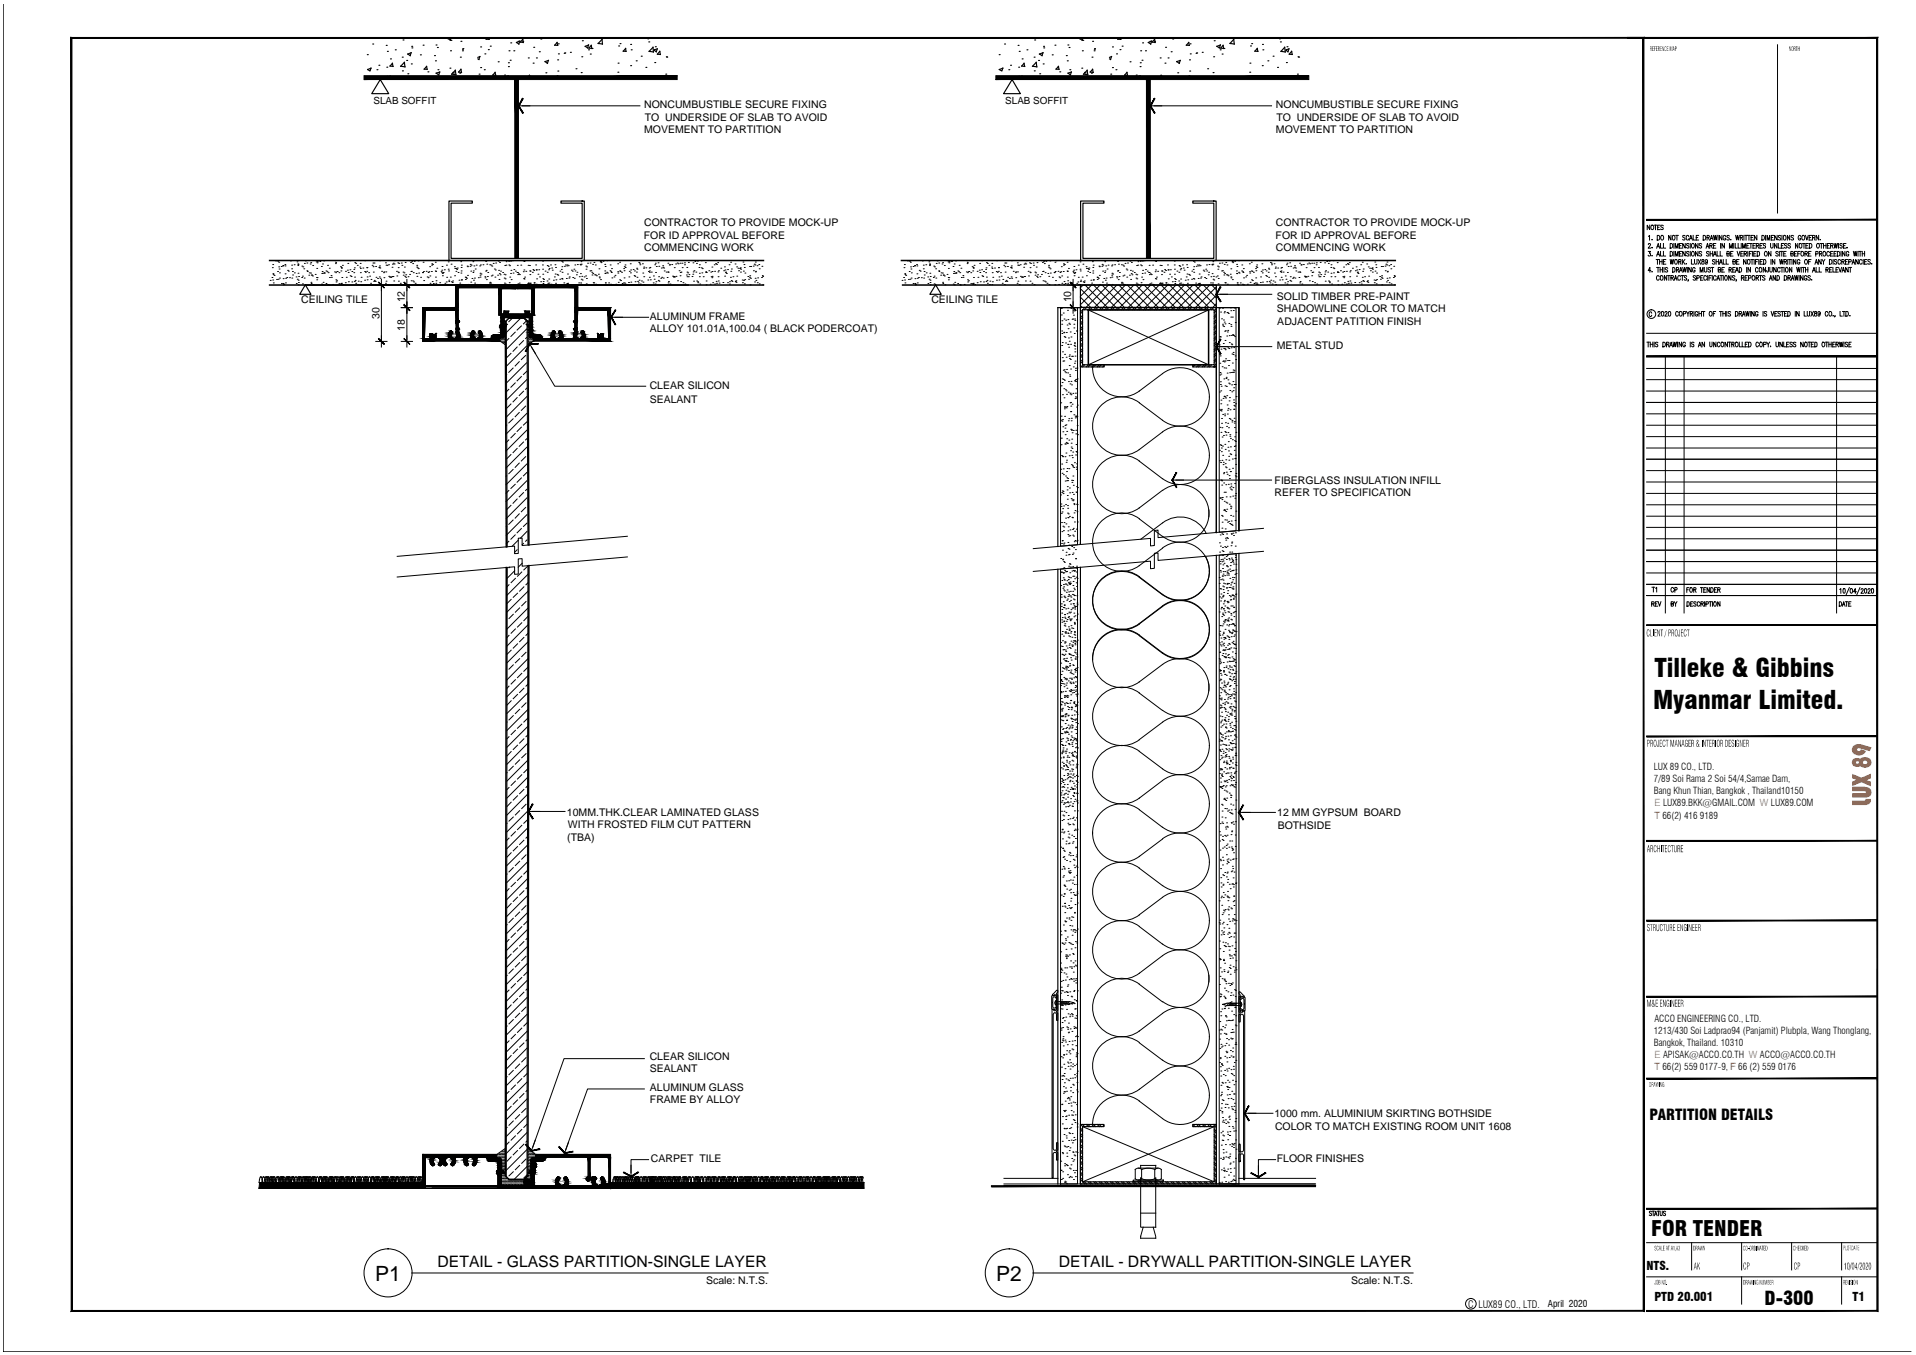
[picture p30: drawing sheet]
<svg xmlns="http://www.w3.org/2000/svg" width="420mm" height="297mm" viewBox="0 0 420 297" stroke-linecap="round" stroke-linejoin="round" font-family="sans-serif">
<defs><g id="words">
<g font-size="5.6">
<text x="362.8" y="148.3">Tilleke &amp; Gibbins</text>
<text x="362.5" y="155.4">Myanmar Limited.</text>
</g>
<text font-size="4.7" x="362.1" y="271.1">FOR TENDER</text>
<g font-size="4.6">
<text x="82.2" y="280.9">P1</text>
<text x="218.5" y="280.9">P2</text>
</g>
<text font-size="4.2" x="387" y="286.2">D-300</text>
<g font-size="3.5">
<text x="96" y="277.7">DETAIL - GLASS PARTITION-SINGLE LAYER</text>
<text x="232.2" y="277.7">DETAIL - DRYWALL PARTITION-SINGLE LAYER</text>
</g>
<text font-size="3.3" x="361.7" y="245.6">PARTITION DETAILS</text>
<g font-size="2.7">
<text x="361" y="278.5">NTS.</text>
<text x="362.8" y="285.2">PTD 20.001</text>
<text x="406.2" y="285.2">T1</text>
</g>
<g font-size="2.3">
<text x="141.3" y="23.6">NONCUMBUSTIBLE SECURE FIXING</text>
<text x="279.8" y="23.6">NONCUMBUSTIBLE SECURE FIXING</text>
<text x="141.3" y="29.2">MOVEMENT TO PARTITION</text>
<text x="141.4" y="26.4">TO UNDERSIDE OF SLAB TO AVOID</text>
<text x="279.8" y="29.2">MOVEMENT TO PARTITION</text>
<text x="279.9" y="26.4">TO UNDERSIDE OF SLAB TO AVOID</text>
<text x="141.2" y="52.3">FOR ID APPROVAL BEFORE</text>
<text x="141.3" y="49.5">CONTRACTOR TO PROVIDE MOCK-UP</text>
<text x="279.7" y="52.3">FOR ID APPROVAL BEFORE</text>
<text x="279.8" y="49.5">CONTRACTOR TO PROVIDE MOCK-UP</text>
<text x="141.3" y="55.1">COMMENCING WORK</text>
<text x="279.8" y="55.1">COMMENCING WORK</text>
<text x="280" y="65.7">SOLID TIMBER PRE-PAINT</text>
<text x="66" y="66.4">CEILING TILE</text>
<text x="83.2" y="69.9" transform="rotate(-90 83.2 69.9)">30</text>
<text x="88.8" y="66.3" transform="rotate(-90 88.8 66.3)">12</text>
<text x="142.5" y="70.1">ALUMINUM FRAME</text>
<text x="204.2" y="66.4">CEILING TILE</text>
<text x="234.9" y="66.3" transform="rotate(-90 234.9 66.3)">10</text>
<text x="280" y="68.4">SHADOWLINE COLOR TO MATCH</text>
<text x="280.1" y="71.2">ADJACENT PATITION FINISH</text>
<text x="88.8" y="72.5" transform="rotate(-90 88.8 72.5)">18</text>
<text x="142.5" y="72.7">ALLOY 101.01A,100.04 ( BLACK PODERCOAT)</text>
<text x="280" y="76.5">METAL STUD</text>
<text x="142.5" y="85.3">CLEAR SILICON</text>
<text x="142.5" y="88.4">SEALANT</text>
<text x="279.5" y="106">FIBERGLASS INSULATION INFILL</text>
<text x="279.5" y="108.8">REFER TO SPECIFICATION</text>
<text x="124.3" y="178.8">10MM.THK.CLEAR LAMINATED GLASS</text>
<text x="280.1" y="179">12 MM GYPSUM BOARD</text>
<text x="124.4" y="184.3">(TBA)</text>
<text x="124.5" y="181.5">WITH FROSTED FILM CUT PATTERN</text>
<text x="280.2" y="181.8">BOTHSIDE</text>
<text x="142.5" y="232.4">CLEAR SILICON</text>
<text x="142.5" y="234.9">SEALANT</text>
<text x="142.5" y="239.1">ALUMINUM GLASS</text>
<text x="142.5" y="241.9">FRAME BY ALLOY</text>
<text x="279.5" y="244.9">1000 mm. ALUMINIUM SKIRTING BOTHSIDE</text>
<text x="279.6" y="247.6">COLOR TO MATCH EXISTING ROOM UNIT 1608</text>
<text x="142.7" y="254.7">CARPET TILE</text>
<text x="280" y="254.7">FLOOR FINISHES</text>
<text x="154.8" y="281.5">Scale: N.T.S.</text>
<text x="296.3" y="281.5">Scale: N.T.S.</text>
</g>
<g font-size="2.2">
<text x="81.9" y="22.7">SLAB SOFFIT</text>
<text x="220.5" y="22.7">SLAB SOFFIT</text>
<text x="321.9" y="286.6">C LUX89 CO., LTD.</text>
</g>
<g font-size="2.2" fill="#f26722">
<text x="362.8" y="176.8">E LUX89.BKK@GMAIL.COM W LUX89.COM</text>
<text x="362.8" y="179.5">T 66(2) 416 9189</text>
<text x="362.8" y="231.9">E APISAK@ACCO.CO.TH W ACCO@ACCO.CO.TH</text>
<text x="362.8" y="234.5">T 66(2) 559 0177-9, F 66 (2) 559 0176</text>
</g>
<g font-size="2.1">
<text x="362.7" y="168.8">LUX 89 CO., LTD.</text>
<text x="362.7" y="171.5">7/89 Soi Rama 2 Soi 54/4,Samae Dam,</text>
<text x="362.7" y="174.2">Bang Khun Thian, Bangkok , Thailand10150</text>
<text x="362.7" y="226.6">1213/430 Soi Ladprao94 (Panjamit) Plubpla, Wang Thonglang,</text>
<text x="362.8" y="223.9">ACCO ENGINEERING CO., LTD.</text>
<text x="362.7" y="229.2">Bangkok, Thailand. 10310</text>
<text x="339.5" y="286.6">April 2020</text>
</g>
</g></defs>
<!-- layer: I-part -->
<g fill="none" stroke="#000" stroke-width=".25">
<path d="M80.5 12h.1M80.6 15.2l.8-.3-.3 .7zM81.7 9.7h.1M82.7 15.3h.1M82.8 17h.1M83.1 14.3h.1M84.7 9.9h.1M84.8 14.7h.1M84.9 16.7h.1M84.9 11.3h.1M85.5 16.7h.1M85.6 12.9h.1"/>
<path d="M86 13.9l.2 .7-.7-.1zM86.7 10.9h.1M88.2 12.5h.1M88.3 15.5h.1M88.4 8.8h.1M88.7 13.7l.1 .9-.9-.1zM89.2 13.3h.1M89.4 16.2h.1M89.4 11.9l.8-.3-.3 .6zM90.2 14h.1M90.3 10.2h.1M90.3 10.5h.1"/>
<path d="M90.5 16.9h.1M91 8.4h.1M92.2 12h.1M92.8 9.9h.1M93.2 16.9h.1M93.5 14.6l.2 .6h-.7zM93.8 15.7h.1M95.3 12.2h.1M95.4 16.8h.1M95.5 13.3h.1M95.6 9.9h.1M95.7 16l.7-.2-.2 .6z"/>
<path d="M95.9 10.4h.1M96 15.3h.1M98.6 8.3l-.4 .2 .5 .3 .2-.5M98.7 14.9h.1M98.8 11.1h.1M98.9 8.8h.1M99.3 15.9h.1M99.4 16h.1M99.9 15.4l.1 1-1-.1zM100.8 16h.1M101 12.5h.1M101.1 9.1h.1"/>
<path d="M101.2 15.9l-.6-.1 .5-.6 .1 .7M101.4 10.8h.1M101.4 11.1h.1M101.5 10.7h.1M104.8 12.6l.4-.2-.2 .6-.2-.1M105.1 16.3h.1M105.4 10.3h.1M105.4 14.8h.1M106.2 15.3h.1M106.3 11.8h.1M106.5 8.3h.1M106.8 8.3l-.2 .3h.7l-.1-.3"/>
<path d="M107.1 10.9h.1M107.5 10.1h.1M108.6 15.9l.1 .6h-.6zM109.2 13.5h.1M110.6 16.5h.1M110.9 17l-.2-.1 .7-.3-.1 .4M111.5 14.6h.1M111.5 13.8h.1M111.6 11.1h.1M111.9 13.2h.1M112 9.4h.1M112.7 11.1h.1"/>
<path d="M113.1 16.8h.1M113.3 9.3l.7-.3-.2 .7zM113.6 9.1h.1M114.6 9.1h.1M114.6 8.6l.2 .7-.7-.1zM115.7 17l.4-.5 .1 .5M115.9 12.7h.1M116.2 16.7h.1M116.9 13.8h.1M117 10.4h.1M117.6 12.7h.1M118.3 11.3h.1"/>
<path d="M118.6 8.6h.1M119.5 13.5l.8-.2-.3 .6zM119.7 16h.1M121.8 16.9h.1M122.2 16.6h.1M122.2 9.3l.1 .6h-.6zM122.3 13.1h.1M122.3 15.6h.1M122.4 9.6h.1M122.5 11.8h.1M123.7 11.7h.1M123.9 11.6h.1"/>
<path d="M125.1 11.5h.1M126.3 15.1h.1M127.5 15.9h.1M127.6 12.4h.1M127.7 8.9h.1M128.3 10.2l.8-.3-.3 .6zM129.1 10.9h.1M129.4 16.8h.1M129.4 11.9h.1M129.7 9.9l.1 .7-.7-.1zM129.8 10.6h.1M132 8.6l.1 1.1-.9-.2z"/>
<path d="M135.5 15.8h.1M135.5 13.8h.1M135.7 10.1h.1M136 9.6h.1M137.2 10.6l.1 .7-.6-.1zM138.3 14.4h.1M138.3 9.7h.1M138.4 10.9h.1M139.5 13.3h.1M140.6 12.3h.1M141.6 14.8h.1M142.1 8.5h.1"/>
<path d="M142.3 9.2h.1M143.2 10.4l.1 1-.9-.1zM143.4 11l.7-.3-.2 .6zM143.4 16.6h.1M143.6 13.7h.1M143.7 10.2h.1M144.2 11.9l.5-.6 .1 .6h-.6M144.9 8.4h.1M146 16.3h.1M146.1 12.4h.1M146.2 12.5h.1M219.1 12h.1"/>
<path d="M219.1 15.2l.8-.3-.2 .7zM220.3 9.7h.1M221.2 15.3h.1M221.4 17h.1M221.6 14.3h.1M223.3 9.9h.1M223.4 14.7h.1M223.4 16.7h.1M223.5 11.3h.1M224 16.7h.1M224.1 12.9h.1M224.6 13.9l.1 .7-.6-.1z"/>
<path d="M225.2 10.9h.1M226.8 12.5h.1M226.8 15.5h.1M226.9 8.8h.1M227.2 13.7l.2 .9-1-.1zM227.7 13.3h.1M228 11.9l.7-.3-.2 .6zM228 16.2h.1M228.8 14h.1M228.8 10.2h.1M228.9 10.5h.1M229 16.9h.1"/>
<path d="M229.5 8.4h.1M230.7 12h.1M231.3 9.9h.1M231.7 16.9h.1M232.1 14.6l.1 .6h-.6zM232.4 15.7h.1M233.8 12.2h.1M233.9 16.8h.1M234 13.3h.1M234.2 9.9h.1M234.2 16l.7-.2-.2 .6zM234.4 10.4h.1"/>
<path d="M234.6 15.3h.1M237.1 8.3l-.3 .2 .5 .3 .2-.5M237.2 14.9h.1M237.3 11.1h.1M237.4 8.8h.1M237.8 15.9h.1M238 16h.1M238.4 15.4l.1 1-.9-.1zM239.3 16h.1M239.5 12.5h.1M239.6 9.1h.1M239.6 15.2l.1 .7-.6-.1z"/>
<path d="M239.9 11.1h.1M240 10.8h.1M240 10.7h.1M243.3 12.6l.4-.2-.2 .6-.2-.1M243.6 16.3h.1M244 10.3h.1M244 14.8h.1M244.7 15.3h.1M244.8 11.8h.1M245 8.3h.1M245.4 8.3l-.3 .3h.7l-.1-.3M245.6 10.9h.1"/>
<path d="M246.1 10.1h.1M247.1 15.9l.2 .6h-.7zM247.8 13.5h.1M249.2 16.5h.1M249.5 17l-.2-.1 .7-.3-.1 .4M250 14.6h.1M250 13.8h.1M250.1 11.1h.1M250.4 13.2h.1M250.6 9.4h.1M251.2 11.1h.1M251.6 16.8h.1"/>
<path d="M251.8 9.3l.7-.3-.2 .7zM252.2 9.1h.1M253.2 9.1h.1M253.2 8.6l.1 .7-.6-.1zM254.2 17l.4-.5 .1 .5M254.4 12.7h.1M254.7 16.7h.1M255.5 13.8h.1M255.6 10.4h.1M256.1 12.7h.1M256.8 11.3h.1M257.2 8.6h.1"/>
<path d="M258 13.5l.8-.2-.2 .6zM258.3 16h.1M260.3 16.9h.1M260.7 9.3l.1 .6h-.6zM260.7 16.6h.1M260.8 13.1h.1M260.9 15.6h.1M261 9.6h.1M261 11.8h.1M262.3 11.7h.1M262.4 11.6h.1M263.6 11.5h.1"/>
<path d="M264.8 15.1h.1M266 15.9h.1M266.1 12.4h.1M266.3 8.9h.1M266.9 10.2l.7-.3-.2 .6zM267.6 10.9h.1M268 16.8h.1M268 11.9h.1M268.2 9.9l.1 .7-.6-.1zM268.4 10.6h.1M270.5 8.6l.2 1.1-1-.2zM274.1 15.8h.1"/>
<path d="M274.1 13.8h.1M274.2 10.1h.1M274.5 9.6h.1M275.7 10.6l.1 .7-.6-.1zM276.8 14.4h.1M276.8 9.7h.1M276.9 10.9h.1M278 13.3h.1M279.2 12.3h.1M280.1 14.8h.1M280.6 8.5h.1M280.8 9.2h.1"/>
<path d="M281.7 10.4l.1 1-.9-.1zM281.9 16.6h.1M281.9 11l.7-.3-.2 .6zM282.1 13.7h.1M282.2 10.2h.1M282.7 11.9l.5-.6 .2 .6h-.7M283.4 8.4h.1M284.5 16.3h.1M284.6 12.4h.1M284.8 12.5h.1M98.5 44.1h5.1v.4h-4.7v12.1h28.8v-12.1h-4.7v-.4h5.1v13h-29.6zM237 44.1h5.1v.4h-4.6v12.1h28.7v-12.1h-4.6v-.4h5.1v13h-29.7z"/>
<path d="M232 67.4h4.9M236.9 62.5h29.8v4.9h-29.8zM236.9 67.4v51.9v-.2M236.9 67.4h29.8v13h-5.1v-.4h4.7v-12.1h-28.9v12.1h4.7v.4h-5.2zM238.5 67.4h26.5M266.7 67.4v49.4v-.3M271.7 67.4v48.9M236.9 124.4v135.1M271.7 121.3v138.2M236.9 246.5h5.2v.5h-4.7v12.1h28.9v-12.1h-4.7v-.5h5.1v13h-29.8z"/>
</g>
<!-- layer: I-part-patt1 -->
<path d="M232 67.4v52.4M271.7 116.3v-48.9h-5v49.4M232 124.8v134.7M266.7 121.8v137.7h5" fill="none" stroke="#000" stroke-width=".25"/>
<!-- layer: I-floor -->
<path d="M242.6 260h18.4" fill="none" stroke="#000" stroke-width=".22"/>
<!-- layer: I-floor-patt1 -->
<path d="M220.2 259.5h68.3M220.2 259.9h22.4M220.2 258.3h11.8M261 259.9h27.5M271.7 258.3h16.8" fill="none" stroke="#000" stroke-width=".22"/>
<!-- layer: PLYWOOD -->
<g fill="#000" stroke="#000" stroke-width=".22">
<path d="M59 259.9v.2l129.8-.2zM59 260.1l129.8-.2v.2z"/>
<path d="M217.4 259.9v.2l71.1-.2zM217.4 260.1l71.1-.2v.2z"/>
</g>
<!-- layer: 0 -->
<g fill="none" stroke="#000" stroke-width=".22">
<path d="M113.7 23.2h26.6M252.3 23.2h26.5M82.4 62.5h2.5M82.4 74.8h2.5M83.6 61.3v2.4M83.6 73.6v2.5M88 67.4h2.5M88 62.5h2.5M88 74.8h2.5M89.2 61.3v2.4M89.2 66.2v2.5M89.2 73.6v2.5"/>
<path d="M116.1 75.4l1.3 2.1M116.6 76.1l5.1 8.6h19.9M134.1 69.6h8.1M234.1 67.4h2.4M234.1 62.5h2.4M235.3 61.3v2.4M235.3 66.2v2.5M266.7 64.5h12.2M266.8 76h12.1M257.1 105.2h21.7M411.7 137v150.4M115.9 177.9h8"/>
<path d="M271.7 178.1h8M141.3 238.7h-12.5l-4.7 13.3M141.3 232.1h-17.6l-6.9 19.4M117.4 249.9l-.9 2.4M124.7 250.4l-.9 2.4M138.4 255.4v2.5M142.2 254.2h-3.8v2.9M273 244.1h6.1M276 255.6v2.4M279.7 254.2h-3.7v3"/>
</g>
<g fill="#000" stroke="#000" stroke-width=".22">
<path d="M113.7 23.2l.9 1.6h.2zM113.7 23.2h.1l1 1.6zM114.6 21.5l-.9 1.7h.1zM114.6 21.5l.2 .1-1 1.6z"/>
<path d="M252.2 23.2l.9 1.6h.2zM252.2 23.2h.2l.9 1.6zM253.1 21.5l-.9 1.7h.2zM253.1 21.5l.2 .1-.9 1.6z"/>
<path d="M83 74.2l1.3 1.2zM83 74.3l1.3 1.1z"/>
<path d="M83 61.9l1.3 1.2zM83 61.8l1.3 1.3z"/>
<path d="M88.6 66.8l1.3 1.2zM88.6 66.8l1.3 1.2z"/>
<path d="M88.6 74.2l1.3 1.2zM88.6 74.3l1.3 1.1z"/>
<path d="M88.6 61.9l1.3 1.2zM88.6 61.9l1.3 1.2z"/>
<path d="M88.6 66.8l1.3 1.2zM88.6 66.8l1.3 1.2z"/>
<path d="M116.1 75.3l-.9 1.7h.1zM116.1 75.3l.1 .2-.9 1.5zM116.1 75.3l.1 .2 1.8-.2zM116.2 75.5l1.8-.2v.2z"/>
<path d="M134.9 67.9l.1 .1-1.1 1.6zM135 68l-1.1 1.6h.2zM133.9 69.6h.2l.8 1.6zM134.1 69.6l.8 1.6 .1-.1z"/>
<path d="M234.7 66.8l1.3 1.2zM234.7 66.8l1.3 1.2z"/>
<path d="M234.7 61.9l1.3 1.2zM234.7 61.8l1.3 1.3z"/>
<path d="M266.6 64.5l1 1.7 .1-.1zM266.6 64.5h.2l.9 1.6zM267.6 62.9l-1 1.6h.2zM267.6 62.9h.1l-.9 1.6z"/>
<path d="M266.7 76l.9 1.6h.1zM266.7 76h.2l.8 1.6zM267.6 74.3l-.9 1.7h.2zM267.6 74.3l.1 .1-.8 1.6z"/>
<path d="M257 105.2l.9 1.7 .1-.1zM257 105.2h.2l.8 1.6zM257.9 103.6l-.9 1.6h.2zM257.9 103.6l.1 .1-.8 1.5z"/>
<path d="M115.8 177.9l.9 1.6h.2zM115.8 177.9h.2l.9 1.6zM116.7 176.2l-.9 1.7h.2zM116.7 176.2l.2 .1-.9 1.6z"/>
<path d="M271.6 178.1l1 1.6h.1zM271.6 178.1h.2l.9 1.6zM272.6 176.4l-1 1.7h.2zM272.6 176.4l.1 .1-.9 1.6z"/>
<path d="M116.5 252.3l1.9-.3-.1-.2zM116.6 252.2l1.7-.4-1.8 .5zM115.3 250.9l1.2 1.4 .1-.1zM115.3 250.9l.1-.1 1.2 1.4z"/>
<path d="M123.8 252.9l1.8-.3v-.2zM123.9 252.7l1.7-.3-1.8 .5zM122.5 251.4l1.3 1.5 .1-.2zM122.5 251.4l.2-.1 1.2 1.4z"/>
<path d="M138.4 258l1.6-1-.1-.1zM138.4 257.8l1.5-.9-1.5 1.1zM136.7 257l1.7 1v-.2zM136.8 256.9l1.6 .9-1.7-.8z"/>
<path d="M272.9 244.1l.9 1.6 .1-.1zM272.9 244.1h.1l.9 1.5zM273.8 242.4l-.9 1.7h.1zM273.8 242.4l.1 .1-.9 1.6z"/>
<path d="M276 258.1l1.6-.9-.1-.2zM276 257.9l1.5-.9-1.5 1.1zM274.3 257.2l1.7 .9v-.2zM274.4 257l1.6 .9-1.7-.7z"/>
</g>
<!-- layer: CUTLINE -->
<path d="M137.6 117.6l-23.1 2v-1.7l-.8 .1v3.3l-.9 .1v-1.7l-25.7 2.3M277.1 115.8l-23.2 2.1v-1.7l-.8 .1v3.3l-.8 .1v-1.7l-25.7 2.3M137.6 122.1l-23.1 2v-1.6h-.8v3.4h-.9v-1.7l-25.7 2.3M277.1 120.9l-23.2 2v-1.7l-.8 .1v3.3l-.8 .1v-1.7l-25.7 2.3" fill="none" stroke="#000" stroke-width=".22"/>
<!-- layer: I-part-patt1 -->
<g fill="none" stroke="#000" stroke-width=".22">
<path d="M232.6 67.4h3.7v52l-3.7 .3zM232.7 69h.1M232.7 67.6h.1M232.8 71.1h.1M232.8 75.7h.1M232.8 72.6h.1M232.9 73.1h.1M232.9 70.3h.1M232.9 75.1h.1M232.9 78.4h.1M233 77.1h.1M233.1 79.2h.1"/>
<path d="M233.2 68.6h.1M233.3 72.9h.1M233.3 79.1h.1M233.3 69.9h.1M233.4 73.8h.1M233.5 77.7h.1M233.5 74h.1M233.7 75.2h.1M233.7 70.2h.1M233.8 78.3h.1M233.8 72.9h.1M234 71.2h.1"/>
<path d="M234.1 68h.1M234.1 75.5h.1M234.2 70.1h.1M234.2 72.1h.1M234.2 75.5h.1M234.3 74.1h.1M234.3 76.1h.1M234.4 70.9h.1M234.4 78.1h.1M234.5 74.8h.1M234.5 77.8h.1M234.5 78.6h.1"/>
<path d="M234.6 71.1h.1M234.7 72.8h.1M234.7 78.8h.1M234.8 75.5h.1M234.9 67.6h.1M234.9 73.9h.1M235 78.1h.1M235.1 70h.1M235.2 78.1h.1M235.3 69.9h.1M235.4 68h.1M235.4 69.1h.1"/>
<path d="M235.5 71.1h.1M235.5 71.9h.1M235.5 75.7h.1M235.6 73.1h.1M235.6 68.2h.1M235.6 75.1h.1M235.6 75.4h.1M235.6 79.6h.1M235.7 69.9h.1M235.7 77.1h.1M235.7 70.2h.1M235.7 76.5h.1"/>
<path d="M235.7 75.9h.1M235.7 79.2h.1M235.7 78.1h.1M236.1 72.6h.1M236.9 67l.4 .4M236.9 65.2l2.3 2.2M236.9 63.3l4.1 4.1M237.5 62.5l-.6 .6M237.9 62.5l5 4.9M239.4 62.5l-2.5 2.4M239.8 62.5l4.9 4.9M241.2 62.5l-4.3 4.3"/>
<path d="M241.7 62.5l4.9 4.9M243.1 62.5l-4.9 4.9M243.5 62.5l4.9 4.9M244.9 62.5l-4.9 4.9M245.3 62.5l5 4.9M246.8 62.5l-4.9 4.9M247.2 62.5l4.9 4.9M248.7 62.5l-5 4.9M249.1 62.5l4.9 4.9M250.5 62.5l-4.9 4.9M250.9 62.5l4.9 4.9M252.3 62.5l-4.9 4.9"/>
<path d="M252.8 62.5l4.9 4.9M254.2 62.5l-5 4.9M254.6 62.5l4.9 4.9M256.1 62.5l-5 4.9M256.5 62.5l4.9 4.9M257.9 62.5l-4.9 4.9M258.3 62.5l5 4.9M259.7 62.5l-4.9 4.9M260.2 62.5l4.9 4.9M261.6 62.5l-4.9 4.9M262 62.5l4.7 4.7M263.4 62.5l-4.9 4.9"/>
<path d="M263.9 62.5l2.8 2.8M265.3 62.5l-4.9 4.9M265.7 62.5l1 1M266.7 62.9l-4.5 4.5M266.7 64.7l-2.6 2.7M266.7 66.6l-.8 .8M267.4 75.6h.1M267.4 67.4h3.6v49l-3.6 .3zM267.4 77.6h.1M267.4 67.5h.1M267.5 79.6h.1M267.5 73.8h.1"/>
<path d="M267.6 78h.1M267.6 73.9h.1M267.7 68.4h.1M267.7 76.5h.1M267.9 69.9h.1M268.1 71.1h.1M268.1 67.6h.1M268.1 79.2h.1M268.1 71.4h.1M268.3 75.3h.1M268.3 70.1h.1M268.3 79.1h.1"/>
<path d="M268.3 76.4h.1M268.3 71.6h.1M268.4 68.6h.1M268.5 70.6h.1M268.5 79.3h.1M268.5 68.3h.1M268.5 72.6h.1M268.6 76.5h.1M268.6 74.6h.1M268.6 71h.1M268.7 76.7h.1M268.7 79.1h.1"/>
<path d="M268.7 72.5h.1M268.8 78.7h.1M269 73.7h.1M269.1 68.5h.1M269.1 72.8h.1M269.2 79h.1M269.2 72.4h.1M269.3 76.2h.1M269.4 68.7h.1M269.5 70.9h.1M269.5 76.4h.1M269.5 79h.1"/>
<path d="M269.6 73.6h.1M269.6 75.1h.1M269.8 67.5h.1M269.9 69.5h.1M269.9 68.1h.1M269.9 71.2h.1M269.9 71.5h.1M270 76.2h.1M270 75.4h.1M270 73.5h.1M270.1 75.6h.1M270.2 77.6h.1"/>
<path d="M270.2 79.6h.1M270.2 69.5h.1M270.3 73.4h.1M270.4 73.5h.1M270.4 77.7h.1M270.4 77.3h.1M270.5 68.1h.1M270.5 73.5h.1M270.5 76.2h.1M270.7 67.5h.1M270.7 73.8h.1M270.8 78h.1"/>
<path d="M270.9 70.7h.1M271 78.8h.1M232.6 88.3h.1M232.6 92.1h.1M232.7 91.2h.1M232.7 97.5h.1M232.7 84.6h.1M232.7 96.1h.1M232.8 99.9h.1M232.9 92.3h.1M232.9 83.9h.1M232.9 83.1h.1"/>
<path d="M233 86.5h.1M233 92h.1M233.1 94.7h.1M233.1 93.6h.1M233.2 81.2h.1M233.2 83.2h.1M233.3 85.2h.1M233.3 87.2h.1M233.4 81.1h.1M233.4 89.2h.1M233.4 83.4h.1M233.4 89.6h.1"/>
<path d="M233.5 91.3h.1M233.5 97.3h.1M233.5 81.5h.1M233.5 93.3h.1M233.5 93.9h.1M233.6 95.3h.1M233.6 85.4h.1M233.7 97.3h.1M233.7 89.2h.1M233.7 81.7h.1M233.8 99.3h.1M233.8 93.1h.1"/>
<path d="M233.8 85.7h.1M233.8 97h.1M233.8 89.4h.1M233.9 81h.1M233.9 86.4h.1M233.9 94.6h.1M233.9 96.2h.1M234 89.1h.1M234 97.2h.1M234.1 81.7h.1M234.3 86h.1M234.3 92.2h.1"/>
<path d="M234.3 83.7h.1M234.4 91.8h.1M234.4 96.5h.1M234.5 80.1h.1M234.5 99.9h.1M234.6 82.2h.1M234.6 82.5h.1M234.6 84.2h.1M234.6 88.3h.1M234.6 86.4h.1M234.7 86.2h.1M234.8 88.2h.1"/>
<path d="M234.8 80.9h.1M234.8 98.8h.1M234.8 90.3h.1M234.8 90.2h.1M234.8 89h.1M234.8 94.1h.1M234.9 83.6h.1M234.9 86.5h.1M234.9 92.2h.1M234.9 97.2h.1M234.9 98h.1M234.9 94.3h.1"/>
<path d="M234.9 91.7h.1M235 84.4h.1M235 94.3h.1M235 96.3h.1M235 99.8h.1M235.1 98.3h.1M235.1 88.6h.1M235.1 94.9h.1M235.2 99.1h.1M235.3 86.2h.1M235.4 94.4h.1M235.4 80.4h.1"/>
<path d="M235.5 90.9h.1M235.7 83.5h.1M235.7 87.4h.1M235.8 91.6h.1M235.8 91.2h.1M235.8 81.2h.1M235.8 86.2h.1M235.8 80.7h.1M235.8 87h.1M235.9 83.2h.1M235.9 99.7h.1M235.9 83.7h.1"/>
<path d="M235.9 94.3h.1M235.9 95.1h.1M236 85.2h.1M236 91.2h.1M236 97.5h.1M236 99h.1M236 87.2h.1M236 91.4h.1M236.1 89.2h.1M236.1 99.1h.1M236.2 91.3h.1M236.2 80.7h.1"/>
<path d="M236.2 93.3h.1M236.2 83.1h.1M236.2 88.8h.1M236.3 95.3h.1M267.4 98.7h.1M267.4 85.9h.1M267.4 89.7h.1M267.5 82.2h.1M267.5 81.7h.1M267.5 93.7h.1M267.6 97.5h.1M267.6 83.7h.1"/>
<path d="M267.6 84.3h.1M267.6 90h.1M267.7 85.7h.1M267.7 82h.1M267.7 88.5h.1M267.7 87.7h.1M267.7 94.8h.1M267.7 97.7h.1M267.8 84.7h.1M267.8 90.1h.1M267.8 89.7h.1M267.8 98.2h.1"/>
<path d="M267.8 99h.1M267.9 91.7h.1M267.9 92.8h.1M268 93.8h.1M268 95.8h.1M268 80.4h.1M268.1 97.8h.1M268.1 99.8h.1M268.1 90.8h.1M268.2 87.3h.1M268.3 95.5h.1M268.4 83.1h.1"/>
<path d="M268.4 80.6h.1M268.4 86.9h.1M268.5 86.9h.1M268.5 91.1h.1M268.5 90.8h.1M268.6 97.4h.1M268.6 94.6h.1M268.6 84.6h.1M268.6 87h.1M268.7 98.5h.1M268.7 92.7h.1M268.8 87.2h.1"/>
<path d="M268.8 94.8h.1M268.8 80.7h.1M268.8 95.4h.1M268.8 83h.1M268.9 82.7h.1M268.9 84.7h.1M269 93.5h.1M269 86.7h.1M269.1 88.8h.1M269.1 81.8h.1M269.1 90.8h.1M269.2 89.9h.1"/>
<path d="M269.2 92.8h.1M269.3 94.8h.1M269.3 98h.1M269.3 83.3h.1M269.3 89.5h.1M269.4 96.8h.1M269.4 98.8h.1M269.4 93.8h.1M269.4 80.1h.1M269.4 84h.1M269.5 87.9h.1M269.6 91.7h.1"/>
<path d="M269.6 87.2h.1M269.6 84.2h.1M269.6 81.7h.1M269.7 95.3h.1M269.7 85.6h.1M269.7 95.6h.1M269.7 89.8h.1M269.7 99.5h.1M269.8 91.9h.1M269.8 98h.1M269.8 96.1h.1M269.9 99.7h.1"/>
<path d="M270 81.7h.1M270.1 84.4h.1M270.1 85.9h.1M270.2 92.5h.1M270.2 92.2h.1M270.2 96.4h.1M270.3 81.6h.1M270.4 83.7h.1M270.4 85.6h.1M270.4 81.1h.1M270.5 87.7h.1M270.5 81.6h.1"/>
<path d="M270.5 89.7h.1M270.5 88.2h.1M270.5 85h.1M270.6 89.7h.1M270.6 88.9h.1M270.6 91.7h.1M270.6 84.3h.1M270.6 81.3h.1M270.7 97.9h.1M270.7 98.7h.1M270.7 92.8h.1M270.7 93.7h.1"/>
<path d="M270.7 92.4h.1M270.7 96.6h.1M270.7 95.8h.1M270.7 89h.1M270.8 97.7h.1M270.9 99.8h.1M270.9 84.3h.1M270.9 96.8h.1M271 88.5h.1M271 94.8h.1M271 87h.1M232.6 108.5h.1"/>
<path d="M232.6 102.9h.1M232.6 110.5h.1M232.7 111h.1M232.7 112.5h.1M232.8 114.6h.1M232.8 119.1h.1M232.8 101.7h.1M232.8 108h.1M232.9 116.5h.1M232.9 118.6h.1M232.9 112.2h.1M232.9 103.8h.1"/>
<path d="M232.9 118.5h.1M232.9 107.6h.1M233 100h.1M233 100.1h.1M233 111.5h.1M233.1 115.4h.1M233.1 108.2h.1M233.1 107.8h.1M233.2 102.8h.1M233.2 116.3h.1M233.2 104.1h.1M233.2 119.3h.1"/>
<path d="M233.2 110.9h.1M233.3 115.5h.1M233.3 119h.1M233.3 114.6h.1M233.5 100.1h.1M233.6 105.5h.1M233.7 113.6h.1M233.7 104.4h.1M233.7 110.6h.1M233.8 114.9h.1M233.8 101.3h.1M233.9 103.4h.1"/>
<path d="M233.9 100.9h.1M233.9 105.4h.1M233.9 104.7h.1M234 107.4h.1M234 102.7h.1M234 109.4h.1M234 106.7h.1M234 108.6h.1M234.1 110.8h.1M234.1 112.5h.1M234.1 111.4h.1M234.1 105.4h.1"/>
<path d="M234.1 104.9h.1M234.2 113.5h.1M234.2 118.9h.1M234.2 117.2h.1M234.2 116.4h.1M234.3 115.5h.1M234.3 112.6h.1M234.3 117.5h.1M234.4 119.5h.1M234.4 102.7h.1M234.5 107h.1M234.5 113.2h.1"/>
<path d="M234.6 108h.1M234.6 117.4h.1M234.6 116.2h.1M234.9 109.3h.1M234.9 101.9h.1M235 105.3h.1M235 119.8h.1M235.1 113.4h.1M235.1 105.7h.1M235.1 109.6h.1M235.1 108h.1M235.1 100.3h.1"/>
<path d="M235.1 102h.1M235.2 116.1h.1M235.2 113.5h.1M235.2 102.3h.1M235.2 105.3h.1M235.2 117.3h.1M235.3 104.4h.1M235.3 109.8h.1M235.3 109.6h.1M235.4 106.4h.1M235.4 115.8h.1M235.4 108.4h.1"/>
<path d="M235.4 117.5h.1M235.4 102.5h.1M235.5 110.4h.1M235.5 112.4h.1M235.5 110.6h.1M235.6 118.7h.1M235.6 114.4h.1M235.6 101.4h.1M235.7 116.5h.1M235.7 118.5h.1M235.7 111.9h.1M236 107.9h.1"/>
<path d="M236 102.4h.1M236 116h.1M236 102.9h.1M236.1 110.5h.1M236.1 101.7h.1M236.1 108h.1M236.1 106.7h.1M236.1 118.7h.1M236.2 112.2h.1M236.2 118.4h.1M236.2 110.6h.1M236.2 114.4h.1"/>
<path d="M236.3 106.9h.1M267.4 119h.1M267.4 101h.1M267.5 109.1h.1M267.5 109.2h.1M267.6 117.3h.1M267.6 119.7h.1M267.7 101.4h.1M267.7 105.2h.1M267.8 109.1h.1M267.9 105.3h.1M267.9 113h.1"/>
<path d="M267.9 106.3h.1M267.9 105.4h.1M268 100.9h.1M268 109.5h.1M268 115.8h.1M268 116.9h.1M268 114.5h.1M268 109.1h.1M268 113.2h.1M268.1 117.2h.1M268.2 101.9h.1M268.3 101.3h.1"/>
<path d="M268.3 103.8h.1M268.3 105.9h.1M268.3 111.8h.1M268.4 103.6h.1M268.4 107.9h.1M268.5 109.9h.1M268.5 111.7h.1M268.5 111.9h.1M268.5 119.8h.1M268.6 114h.1M268.7 116h.1M268.7 101.6h.1"/>
<path d="M268.7 118h.1M268.7 107.9h.1M268.7 102.4h.1M268.8 100.8h.1M268.8 112.1h.1M268.8 118.4h.1M268.8 106.3h.1M268.8 110.1h.1M268.9 108.9h.1M268.9 102.5h.1M268.9 103.5h.1M269 117.1h.1"/>
<path d="M269 114h.1M269 111.6h.1M269 117.9h.1M269.1 110.3h.1M269.1 119.8h.1M269.1 104h.1M269.2 114.5h.1M269.2 118h.1M269.4 106.2h.1M269.4 114.3h.1M269.4 100h.1M269.5 100.9h.1"/>
<path d="M269.5 102.9h.1M269.5 104.3h.1M269.6 110.5h.1M269.6 104.9h.1M269.6 114.8h.1M269.7 106.9h.1M269.7 108.9h.1M269.8 103.4h.1M269.8 111h.1M269.9 113h.1M269.9 111.5h.1M269.9 107.2h.1"/>
<path d="M269.9 106.1h.1M269.9 115h.1M269.9 119.6h.1M269.9 106.6h.1M269.9 111.1h.1M270 117h.1M270 114.2h.1M270 114.9h.1M270 117.1h.1M270.1 119h.1M270.1 107.4h.1M270.1 118.8h.1"/>
<path d="M270.2 115.1h.1M270.2 100.6h.1M270.3 102.7h.1M270.3 108.8h.1M270.4 116.9h.1M270.4 106.9h.1M270.4 113.2h.1M270.5 117.4h.1M270.7 106h.1M270.8 100.5h.1M270.8 109.2h.1M270.8 108.7h.1"/>
<path d="M270.8 114.1h.1M270.9 119.7h.1M270.9 104.3h.1M270.9 116.8h.1M271 101.8h.1M271 108.2h.1M271 103.8h.1M271 112.1h.1M271 104.5h.1M232.6 124.8l3.7-.4v135.1h-3.7zM232.6 122.4h.1M232.6 128.4h.1"/>
<path d="M232.7 130.3h.1M232.7 132.9h.1M232.7 132.4h.1M232.7 130.9h.1M232.7 125.4h.1M232.8 125.5h.1M232.8 134.4h.1M232.8 139h.1M232.8 135.9h.1M232.9 127.3h.1M232.9 136.4h.1M232.9 133.6h.1"/>
<path d="M232.9 135.4h.1M232.9 138.4h.1M233 120.6h.1M233 122.6h.1M233 122.7h.1M233.1 128.9h.1M233.1 124.6h.1M233.2 126.7h.1M233.2 133.2h.1M233.2 125.6h.1M233.2 131.9h.1M233.2 139.4h.1"/>
<path d="M233.2 128.1h.1M233.2 125.5h.1M233.2 128.7h.1M233.2 123.1h.1M233.2 129.3h.1M233.3 124.5h.1M233.3 136.3h.1M233.3 136.1h.1M233.3 130.7h.1M233.3 127h.1M233.3 133.2h.1M233.4 132.7h.1"/>
<path d="M233.4 132.6h.1M233.4 130.9h.1M233.4 137.1h.1M233.4 127.2h.1M233.4 123.3h.1M233.4 129.5h.1M233.5 134.7h.1M233.5 135.3h.1M233.5 125.1h.1M233.5 136.7h.1M233.5 138.6h.1M233.5 131h.1"/>
<path d="M233.5 137.2h.1M233.6 138.8h.1M233.6 135.6h.1M233.6 128h.1M233.6 125.3h.1M233.7 138.5h.1M233.7 138.8h.1M233.7 133.5h.1M233.8 121.7h.1M233.8 128.1h.1M233.8 121.1h.1M233.8 129.8h.1"/>
<path d="M233.8 136.2h.1M233.9 138h.1M233.9 125.3h.1M233.9 131.6h.1M234 127.3h.1M234 135.8h.1M234 129.3h.1M234 128.3h.1M234 134.5h.1M234.1 131.3h.1M234.1 138.8h.1M234.2 133.4h.1"/>
<path d="M234.2 130.7h.1M234.2 120.2h.1M234.2 135.4h.1M234.2 138.9h.1M234.2 126.4h.1M234.3 127h.1M234.3 121.6h.1M234.3 127.7h.1M234.3 137.4h.1M234.3 129.8h.1M234.3 135.2h.1M234.3 124.1h.1"/>
<path d="M234.3 139.4h.1M234.3 130.3h.1M234.4 127.9h.1M234.4 134.2h.1M234.4 137.9h.1M234.4 138.2h.1M234.4 120.4h.1M234.4 130.6h.1M234.4 126.6h.1M234.5 121.5h.1M234.5 131.9h.1M234.5 138.1h.1"/>
<path d="M234.5 123.6h.1M234.5 135.7h.1M234.6 128.1h.1M234.6 134.4h.1M234.6 125.6h.1M234.6 139.6h.1M234.6 128h.1M234.6 127.6h.1M234.6 123.7h.1M234.7 136.1h.1M234.7 129.6h.1M234.7 124.3h.1"/>
<path d="M234.7 127.9h.1M234.7 135.8h.1M234.7 130.6h.1M234.8 131.6h.1M234.8 132.4h.1M234.8 134.2h.1M234.8 138.8h.1M234.8 126.7h.1M234.9 133.6h.1M234.9 138.4h.1M234.9 130.9h.1M234.9 137.2h.1"/>
<path d="M234.9 135.7h.1M235 137.7h.1M235.1 139.7h.1M235.1 125.2h.1M235.1 133.3h.1M235.1 121.5h.1M235.1 130.3h.1M235.2 124.2h.1M235.2 129.6h.1M235.2 126.3h.1M235.3 137.8h.1M235.3 128.4h.1"/>
<path d="M235.3 133.3h.1M235.3 132.3h.1M235.3 121.2h.1M235.3 127.5h.1M235.4 125.1h.1M235.4 130.4h.1M235.4 131.3h.1M235.4 132.4h.1M235.4 120.1h.1M235.5 126.3h.1M235.5 128.9h.1M235.5 134.4h.1"/>
<path d="M235.5 135.2h.1M235.5 132.8h.1M235.5 139.1h.1M235.6 130.6h.1M235.6 125.2h.1M235.6 136.4h.1M235.6 131.5h.1M235.6 136.8h.1M235.6 136.7h.1M235.6 138.4h.1M235.6 125.1h.1M235.6 138.7h.1"/>
<path d="M235.6 129.3h.1M235.7 126.9h.1M235.7 133.2h.1M235.7 133h.1M235.7 133.5h.1M235.7 139.8h.1M235.7 139.2h.1M235.7 135h.1M235.8 120.5h.1M235.9 122.5h.1M235.9 122.4h.1M236 124.5h.1"/>
<path d="M236 126.5h.1M236 132.9h.1M236 127.8h.1M236 125.4h.1M236.1 128.6h.1M236.1 124.1h.1M236.1 135.9h.1M236.1 130.6h.1M236.1 135.8h.1M236.2 132.2h.1M236.2 132.6h.1M236.2 126.8h.1"/>
<path d="M236.2 134.6h.1M267.4 139h.1M267.4 127.9h.1M267.4 134.2h.1M267.4 126.6h.1M267.4 121.7l3.7-.3-.1 138.1h-3.6zM267.4 121h.1M267.4 130.9h.1M267.5 138.4h.1M267.5 139.3h.1M267.5 137.1h.1M267.5 123.1h.1"/>
<path d="M267.5 129h.1M267.6 125.1h.1M267.6 123.6h.1M267.6 137.2h.1M267.7 127.1h.1M267.7 125.4h.1M267.7 131.7h.1M267.7 129.1h.1M267.7 133.5h.1M267.7 130.2h.1M267.7 139.9h.1M267.7 122.7h.1"/>
<path d="M267.8 131.1h.1M267.9 133.1h.1M267.9 135.2h.1M268 123.1h.1M268 137.2h.1M268 120.7h.1M268 126.3h.1M268 127h.1M268 139.2h.1M268.1 122.6h.1M268.1 120h.1M268.1 126.3h.1"/>
<path d="M268.1 124.6h.1M268.1 121.8h.1M268.1 134.4h.1M268.1 130.9h.1M268.1 128.5h.1M268.1 134.7h.1M268.2 130.7h.1M268.2 123.8h.1M268.2 125.3h.1M268.2 130.5h.1M268.2 136.8h.1M268.2 120.9h.1"/>
<path d="M268.2 125.9h.1M268.2 123h.1M268.2 129.2h.1M268.2 127.2h.1M268.3 133.4h.1M268.3 138.9h.1M268.3 132.4h.1M268.3 138.6h.1M268.3 136.2h.1M268.3 127.8h.1M268.3 133.5h.1M268.3 128.7h.1"/>
<path d="M268.3 129.9h.1M268.3 139.7h.1M268.3 134.9h.1M268.4 131.9h.1M268.4 123.5h.1M268.5 122.3h.1M268.5 136.4h.1M268.5 133.9h.1M268.5 131.6h.1M268.5 135.9h.1M268.5 126.2h.1M268.6 128h.1"/>
<path d="M268.6 132.8h.1M268.6 139.7h.1M268.6 125.3h.1M268.6 138h.1M268.6 134.3h.1M268.7 136.1h.1M268.7 140h.1M268.7 135.8h.1M268.8 120h.1M268.9 122h.1M268.9 124h.1M268.9 122.6h.1"/>
<path d="M268.9 128.9h.1M269 128.9h.1M269 126.1h.1M269 137h.1M269 124.1h.1M269.1 128.1h.1M269.1 125.2h.1M269.1 133.1h.1M269.1 139.4h.1M269.1 125.6h.1M269.1 131.9h.1M269.1 121.8h.1"/>
<path d="M269.1 128h.1M269.1 130.1h.1M269.1 127.9h.1M269.1 133.3h.1M269.1 136.1h.1M269.1 131.8h.1M269.2 132.1h.1M269.2 124.2h.1M269.2 136h.1M269.2 129.5h.1M269.2 135.7h.1M269.3 134.1h.1"/>
<path d="M269.3 133.3h.1M269.3 139.6h.1M269.3 125h.1M269.4 136.1h.1M269.4 125.8h.1M269.4 132h.1M269.4 138.2h.1M269.4 137.2h.1M269.4 126.1h.1M269.4 135.5h.1M269.4 127.9h.1M269.5 122.4h.1"/>
<path d="M269.5 133.5h.1M269.5 128.8h.1M269.5 134.2h.1M269.5 139.7h.1M269.6 130.6h.1M269.6 122.7h.1M269.6 136.9h.1M269.6 138.4h.1M269.6 138.7h.1M269.6 121h.1M269.6 124.8h.1M269.7 126.8h.1"/>
<path d="M269.8 125.3h.1M269.8 131.5h.1M269.8 128.8h.1M269.8 124h.1M269.8 130.8h.1M269.9 123.3h.1M269.9 128.2h.1M269.9 135.8h.1M269.9 132.8h.1M269.9 131.4h.1M269.9 134.5h.1M269.9 134.8h.1"/>
<path d="M270 127.8h.1M270 139.6h.1M270 138.7h.1M270 122.3h.1M270 136.9h.1M270.1 135.9h.1M270.1 121h.1M270.1 130.5h.1M270.1 138.9h.1M270.1 125.1h.1M270.2 127.6h.1M270.2 122.7h.1"/>
<path d="M270.2 128.9h.1M270.2 123.1h.1M270.2 138.6h.1M270.2 126.6h.1M270.2 132.8h.1M270.3 125.1h.1M270.3 138.1h.1M270.3 130.4h.1M270.3 130.6h.1M270.3 136.7h.1M270.3 127.1h.1M270.3 122.9h.1"/>
<path d="M270.3 129.1h.1M270.4 123.2h.1M270.4 128.7h.1M270.4 129.1h.1M270.4 134.3h.1M270.4 138.2h.1M270.4 136.8h.1M270.5 131.1h.1M270.5 125h.1M270.5 131.4h.1M270.5 123.7h.1M270.5 130.6h.1"/>
<path d="M270.5 136.9h.1M270.5 133.1h.1M270.5 139.5h.1M270.6 135.2h.1M270.6 127.9h.1M270.6 134.2h.1M270.6 138.3h.1M270.6 126.6h.1M270.7 137.2h.1M270.7 139.2h.1M270.7 130.9h.1M270.7 138.4h.1"/>
<path d="M270.7 137.1h.1M270.8 125.9h.1M270.9 122.2h.1M270.9 134h.1M270.9 121.7h.1M271 130.3h.1M271 124.9h.1M271 130.2h.1M271 123.7h.1M271 122.7h.1M271 138.5h.1M271 125.7h.1"/>
<path d="M232.6 140.8h.1M232.6 157.8h.1M232.6 150.3h.1M232.6 154.4h.1M232.6 145.4h.1M232.6 151.6h.1M232.6 149.8h.1M232.6 149h.1M232.6 149.2h.1M232.6 155.4h.1M232.7 151.8h.1M232.7 141.6h.1"/>
<path d="M232.7 154.5h.1M232.7 147.9h.1M232.7 157.1h.1M232.7 153.1h.1M232.7 159.3h.1M232.8 153.8h.1M232.8 156.9h.1M232.8 155.9h.1M232.9 143.4h.1M232.9 149.4h.1M232.9 155.6h.1M232.9 157.9h.1"/>
<path d="M232.9 147.2h.1M232.9 141.7h.1M232.9 146.4h.1M233 159.9h.1M233 143.5h.1M233 153.9h.1M233 157.1h.1M233 140.5h.1M233 149.9h.1M233 155.3h.1M233.1 151.6h.1M233.1 142.5h.1"/>
<path d="M233.1 158h.1M233.1 156.9h.1M233.2 159.7h.1M233.2 144.5h.1M233.2 146.5h.1M233.3 143.7h.1M233.3 148.5h.1M233.3 142.4h.1M233.3 149.9h.1M233.3 150.5h.1M233.4 144.4h.1M233.4 154.2h.1"/>
<path d="M233.4 152.6h.1M233.4 152.5h.1M233.4 146.6h.1M233.4 152.9h.1M233.5 140.7h.1M233.5 154.6h.1M233.5 141h.1M233.5 148.8h.1M233.5 144.8h.1M233.5 143.4h.1M233.5 156.6h.1M233.5 157.1h.1"/>
<path d="M233.6 157h.1M233.6 158.6h.1M233.6 140.8h.1M233.6 151.6h.1M233.6 142.5h.1M233.6 148.7h.1M233.7 146.3h.1M233.7 152.6h.1M233.7 142.8h.1M233.7 159.7h.1M233.7 146.1h.1M233.7 145h.1"/>
<path d="M233.8 144.8h.1M233.8 150.2h.1M233.8 156.5h.1M233.8 154.1h.1M233.8 141.6h.1M233.8 149h.1M233.8 146.9h.1M233.8 146.5h.1M233.8 152.7h.1M233.9 157.9h.1M233.9 144.3h.1M233.9 149.7h.1"/>
<path d="M233.9 148.8h.1M233.9 159.5h.1M234 150.9h.1M234 146.1h.1M234 152.4h.1M234 154.2h.1M234 152.9h.1M234 142.1h.1M234.1 154.9h.1M234.1 146.3h.1M234.1 145h.1M234.2 156.9h.1"/>
<path d="M234.2 152.6h.1M234.2 159h.1M234.3 156.8h.1M234.3 149.3h.1M234.3 155.5h.1M234.3 147h.1M234.4 143.3h.1M234.4 155.1h.1M234.4 159.8h.1M234.4 141.4h.1M234.5 151.4h.1M234.5 143.5h.1"/>
<path d="M234.5 146h.1M234.5 141.1h.1M234.5 141.9h.1M234.6 159.6h.1M234.6 148.7h.1M234.6 145.5h.1M234.6 154.1h.1M234.6 145.8h.1M234.6 159.2h.1M234.6 143.4h.1M234.6 147.5h.1M234.6 151.6h.1"/>
<path d="M234.6 149.7h.1M234.7 149.5h.1M234.7 142.1h.1M234.8 147.3h.1M234.8 151.5h.1M234.8 144.2h.1M234.8 153.6h.1M234.8 151.2h.1M234.8 153.5h.1M234.8 152.3h.1M234.8 157.4h.1M234.9 140.5h.1"/>
<path d="M234.9 143.6h.1M234.9 146.9h.1M234.9 149.9h.1M234.9 144.7h.1M234.9 155.1h.1M234.9 155.6h.1M234.9 148.7h.1M234.9 158.9h.1M234.9 157.6h.1M234.9 155h.1M235 148.9h.1M235 151.3h.1"/>
<path d="M235 141.4h.1M235 147.7h.1M235 157.6h.1M235 156.8h.1M235 155.2h.1M235 159.6h.1M235.1 141.7h.1M235.1 159.4h.1M235.1 151.9h.1M235.1 158.2h.1M235.1 159.1h.1M235.2 143.7h.1"/>
<path d="M235.2 141.4h.1M235.2 145.8h.1M235.3 140.8h.1M235.3 149.6h.1M235.3 147.8h.1M235.4 149.8h.1M235.4 145.9h.1M235.4 157.7h.1M235.4 143.7h.1M235.4 140.5h.1M235.4 151.3h.1M235.4 151.8h.1"/>
<path d="M235.4 154h.1M235.5 148.6h.1M235.5 154.2h.1M235.5 153.8h.1M235.6 155.8h.1M235.6 156.7h.1M235.6 143h.1M235.7 157.9h.1M235.7 140.5h.1M235.7 146.8h.1M235.7 159.9h.1M235.7 141.1h.1"/>
<path d="M235.7 147.3h.1M235.7 144.4h.1M235.7 142.5h.1M235.7 141.4h.1M235.7 150.7h.1M235.8 148.3h.1M235.8 154.9h.1M235.8 154.5h.1M235.8 143.1h.1M235.8 151.6h.1M235.8 157.8h.1M235.8 144.5h.1"/>
<path d="M235.8 149.5h.1M235.8 144h.1M235.8 150.3h.1M235.9 140.7h.1M235.9 146.5h.1M235.9 147h.1M235.9 151.3h.1M235.9 152.2h.1M235.9 157.6h.1M235.9 158.4h.1M236 156h.1M236 148.5h.1"/>
<path d="M236 154.5h.1M236 159.4h.1M236 150.5h.1M236 154.7h.1M236 159.9h.1M236.1 152.6h.1M236.1 143.4h.1M236.1 156.2h.1M236.2 154.6h.1M236.2 144h.1M236.2 156.6h.1M236.2 146.3h.1"/>
<path d="M236.2 140.3h.1M236.2 153.9h.1M236.2 152.1h.1M236.3 158.6h.1M267.4 144.4h.1M267.4 152.5h.1M267.4 143h.1M267.4 146.8h.1M267.4 140.9h.1M267.4 149.2h.1M267.4 153.1h.1M267.4 147.1h.1"/>
<path d="M267.5 144.7h.1M267.5 143h.1M267.5 145.5h.1M267.5 155.2h.1M267.5 150.7h.1M267.5 144.9h.1M267.5 157h.1M267.6 148.9h.1M267.6 154.6h.1M267.6 141.4h.1M267.6 155.2h.1M267.6 147h.1"/>
<path d="M267.6 147.6h.1M267.6 153.2h.1M267.7 158.5h.1M267.7 159.4h.1M267.7 149h.1M267.7 145.3h.1M267.7 151.8h.1M267.7 154.7h.1M267.7 151h.1M267.7 158.1h.1M267.8 141.6h.1M267.8 148h.1"/>
<path d="M267.8 153.4h.1M267.8 153h.1M267.9 149.7h.1M267.9 140.7h.1M267.9 155.1h.1M267.9 156.1h.1M268 157.9h.1M268 157.1h.1M268 151.2h.1M268 159.1h.1M268 143.7h.1M268.1 141.2h.1"/>
<path d="M268.1 142.5h.1M268.1 154.2h.1M268.2 143.3h.1M268.2 150.7h.1M268.3 145.2h.1M268.3 147.3h.1M268.3 147h.1M268.3 158.8h.1M268.3 142.5h.1M268.3 141.6h.1M268.3 141h.1M268.4 149.3h.1"/>
<path d="M268.4 155.1h.1M268.4 140.1h.1M268.4 146.3h.1M268.4 149.7h.1M268.4 151.5h.1M268.4 143.9h.1M268.4 144h.1M268.4 150.2h.1M268.5 151.3h.1M268.5 157.8h.1M268.5 150.2h.1M268.5 142.6h.1"/>
<path d="M268.5 153.3h.1M268.5 147.8h.1M268.5 154.5h.1M268.5 154.1h.1M268.6 155.4h.1M268.6 151.7h.1M268.6 157.9h.1M268.6 157.4h.1M268.6 144.1h.1M268.6 147.9h.1M268.6 150.4h.1M268.7 155.6h.1"/>
<path d="M268.7 142.5h.1M268.7 159.4h.1M268.7 143.3h.1M268.7 156h.1M268.8 144.2h.1M268.8 151.8h.1M268.8 142h.1M268.8 150.6h.1M268.8 158.1h.1M268.8 144h.1M268.8 152.3h.1M268.8 153.8h.1"/>
<path d="M268.8 158.7h.1M268.8 146.3h.1M268.9 159.6h.1M268.9 146h.1M268.9 148h.1M269 156.8h.1M269 150.1h.1M269.1 152.1h.1M269.1 145.1h.1M269.1 154.1h.1M269.2 141.4h.1M269.2 143.6h.1"/>
<path d="M269.2 149.9h.1M269.2 153.2h.1M269.2 142.4h.1M269.2 156.1h.1M269.3 149.6h.1M269.3 154.1h.1M269.3 158.1h.1M269.3 146.6h.1M269.3 144.1h.1M269.3 152.9h.1M269.4 157.7h.1M269.4 152.3h.1"/>
<path d="M269.4 157.1h.1M269.4 143.5h.1M269.4 141.1h.1M269.4 147.3h.1M269.5 140.2h.1M269.5 142.2h.1M269.5 144.9h.1M269.5 142.3h.1M269.5 151.2h.1M269.6 146h.1M269.6 148.8h.1M269.6 155h.1"/>
<path d="M269.6 144.2h.1M269.6 141.2h.1M269.6 150.5h.1M269.6 147.5h.1M269.6 146.2h.1M269.6 145h.1M269.7 156.5h.1M269.7 152.7h.1M269.7 158.6h.1M269.7 148.9h.1M269.7 159h.1M269.7 148.3h.1"/>
<path d="M269.7 146.8h.1M269.7 153.2h.1M269.8 150.3h.1M269.8 149h.1M269.8 155.2h.1M269.8 154.9h.1M269.8 159.4h.1M269.9 152.3h.1M269.9 142h.1M269.9 156.7h.1M269.9 154.3h.1M270 156.3h.1"/>
<path d="M270 146.3h.1M270 152.5h.1M270 145h.1M270.1 158.3h.1M270.1 147.7h.1M270.1 156.8h.1M270.1 149.2h.1M270.2 144h.1M270.2 140.9h.1M270.2 155.8h.1M270.2 155.5h.1M270.2 152.1h.1"/>
<path d="M270.2 142.9h.1M270.2 159.7h.1M270.3 146.7h.1M270.3 144.9h.1M270.4 154.9h.1M270.4 146.9h.1M270.4 148.6h.1M270.4 149h.1M270.4 141.1h.1M270.4 140.6h.1M270.4 144.4h.1M270.5 151h.1"/>
<path d="M270.5 144.9h.1M270.5 159.1h.1M270.5 142.1h.1M270.5 153h.1M270.5 151.6h.1M270.5 148.3h.1M270.6 145.9h.1M270.6 153h.1M270.6 152.1h.1M270.6 141.3h.1M270.6 155h.1M270.6 147.6h.1"/>
<path d="M270.6 144.6h.1M270.7 149.8h.1M270.7 156h.1M270.7 149.4h.1M270.7 153.7h.1M270.7 157.1h.1M270.7 155.7h.1M270.7 159.9h.1M270.7 144.7h.1M270.7 146.1h.1M270.7 159h.1M270.7 152.3h.1"/>
<path d="M270.8 141.2h.1M270.8 157.5h.1M270.8 157.6h.1M270.8 141.4h.1M270.9 143.3h.1M270.9 148.9h.1M270.9 155.2h.1M270.9 147.6h.1M270.9 145.2h.1M270.9 153.8h.1M271 159.4h.1M271 142.2h.1"/>
<path d="M271 151.8h.1M271 147.3h.1M271 158.1h.1M271 150.3h.1M232.6 171.8h.1M232.6 166.2h.1M232.6 173.8h.1M232.7 162.5h.1M232.7 162.1h.1M232.7 168.3h.1M232.7 174.3h.1M232.7 160.8h.1"/>
<path d="M232.7 175.9h.1M232.8 170.6h.1M232.8 177.8h.1M232.8 163.2h.1M232.8 165.2h.1M232.8 172.6h.1M232.8 165h.1M232.8 171.3h.1M232.9 179.9h.1M232.9 173.4h.1M232.9 160.8h.1M232.9 175.5h.1"/>
<path d="M232.9 167.1h.1M232.9 164.7h.1M232.9 170.9h.1M233 163.4h.1M233 161.9h.1M233 168.6h.1M233 174.8h.1M233.1 164.4h.1M233.1 172.4h.1M233.1 178.7h.1M233.1 164h.1M233.1 164.8h.1"/>
<path d="M233.1 171.5h.1M233.1 171.1h.1M233.2 165.9h.1M233.2 166.1h.1M233.2 174.9h.1M233.2 176.3h.1M233.2 179.7h.1M233.2 167.3h.1M233.2 168h.1M233.2 167.9h.1M233.2 174.2h.1M233.3 170h.1"/>
<path d="M233.3 172.6h.1M233.3 178.9h.1M233.3 176h.1M233.3 177.8h.1M233.4 172h.1M233.4 174h.1M233.4 160.4h.1M233.5 176.1h.1M233.5 160.7h.1M233.5 164.7h.1M233.5 170.9h.1M233.5 163.4h.1"/>
<path d="M233.6 168.8h.1M233.7 165.1h.1M233.7 175.2h.1M233.7 160.6h.1M233.7 176.9h.1M233.7 167.6h.1M233.7 173.9h.1M233.8 173.2h.1M233.8 162.6h.1M233.8 178.1h.1M233.8 167.8h.1M233.8 164.7h.1"/>
<path d="M233.8 160.3h.1M233.9 175.9h.1M233.9 166.7h.1M233.9 164.2h.1M233.9 167h.1M233.9 161.8h.1M233.9 168.7h.1M233.9 168.1h.1M234 170.7h.1M234 166h.1M234 160.5h.1M234 165.7h.1"/>
<path d="M234 172.7h.1M234 160.6h.1M234 170h.1M234 172h.1M234.1 169.5h.1M234.1 174.1h.1M234.1 175.8h.1M234.1 162.3h.1M234.1 162h.1M234.1 174.8h.1M234.1 168.7h.1M234.1 168.2h.1"/>
<path d="M234.2 173.4h.1M234.2 176.8h.1M234.2 179.7h.1M234.2 170.4h.1M234.3 163.1h.1M234.3 169.7h.1M234.3 178.8h.1M234.3 176h.1M234.3 161h.1M234.3 163h.1M234.4 167.3h.1M234.4 173.6h.1"/>
<path d="M234.4 166h.1M234.4 165h.1M234.5 163.2h.1M234.5 167h.1M234.5 170.3h.1M234.5 176.5h.1M234.6 169h.1M234.6 171.4h.1M234.6 171.1h.1M234.6 167.7h.1M234.6 179.5h.1M234.7 173.1h.1"/>
<path d="M234.7 162.3h.1M234.7 175.8h.1M234.8 175.1h.1M234.8 170.4h.1M234.8 169.7h.1M234.8 162.1h.1M234.9 160.4h.1M234.9 172.6h.1M234.9 161.3h.1M234.9 165.1h.1M235 168.6h.1M235 163.2h.1"/>
<path d="M235.1 162.8h.1M235.1 166.7h.1M235.1 161.6h.1M235.1 176.7h.1M235.1 169h.1M235.1 172.9h.1M235.1 164.9h.1M235.1 165.7h.1M235.1 171.3h.1M235.1 163.6h.1M235.1 165.4h.1M235.2 173h.1"/>
<path d="M235.2 170.6h.1M235.2 179.4h.1M235.2 176.8h.1M235.2 169.9h.1M235.2 176.2h.1M235.2 174.4h.1M235.2 165.7h.1M235.2 162.4h.1M235.2 168.7h.1M235.3 166.8h.1M235.3 167.7h.1M235.3 173.1h.1"/>
<path d="M235.3 172.9h.1M235.4 169.7h.1M235.4 179.2h.1M235.4 174.6h.1M235.4 171.7h.1M235.4 165.8h.1M235.5 161.8h.1M235.5 173.7h.1M235.5 162.1h.1M235.5 175.7h.1M235.5 173.9h.1M235.6 170.3h.1"/>
<path d="M235.6 172.3h.1M235.6 177.8h.1M235.6 164.7h.1M235.7 164.8h.1M235.7 179.8h.1M235.7 173h.1M235.7 175.2h.1M235.8 161.9h.1M235.8 163.9h.1M235.9 163h.1M235.9 165.9h.1M236 162.1h.1"/>
<path d="M236 168.3h.1M236 171.2h.1M236 160.8h.1M236 162.3h.1M236 167.9h.1M236 165.7h.1M236 170h.1M236 167.5h.1M236 179.3h.1M236 166.2h.1M236.1 172.6h.1M236.1 163.7h.1"/>
<path d="M236.1 173.9h.1M236.1 165h.1M236.1 171.3h.1M236.1 170h.1M236.1 172h.1M236.1 175.6h.1M236.1 162.4h.1M236.2 174h.1M236.2 175.5h.1M236.2 167.6h.1M236.2 173.9h.1M236.2 176h.1"/>
<path d="M236.2 171.5h.1M236.2 177.8h.1M236.3 164h.1M236.3 170.2h.1M267.4 162.5h.1M267.4 169.6h.1M267.4 164.3h.1M267.4 162.1h.1M267.4 164.5h.1M267.5 166.5h.1M267.5 160.7h.1M267.5 172.4h.1"/>
<path d="M267.5 172.6h.1M267.6 168.5h.1M267.6 168.8h.1M267.6 160.8h.1M267.6 170.6h.1M267.6 163.3h.1M267.7 164.7h.1M267.7 172.6h.1M267.7 171.5h.1M267.7 162.3h.1M267.7 168.6h.1M267.7 165.7h.1"/>
<path d="M267.7 161h.1M267.8 169.9h.1M267.8 166.2h.1M267.8 161.5h.1M267.8 162.3h.1M267.8 172.5h.1M267.9 170.1h.1M267.9 168.6h.1M267.9 176.3h.1M267.9 162.5h.1M267.9 169.7h.1M267.9 168.7h.1"/>
<path d="M268 164.3h.1M268 172.8h.1M268 179.1h.1M268 177.8h.1M268 166h.1M268 170.2h.1M268 172.4h.1M268 176.5h.1M268.1 161.1h.1M268.1 161.7h.1M268.1 163.2h.1M268.2 165.1h.1"/>
<path d="M268.3 172.2h.1M268.3 164.7h.1M268.3 167.2h.1M268.3 169.2h.1M268.3 175.2h.1M268.4 166.9h.1M268.4 171.2h.1M268.5 163.2h.1M268.5 173.2h.1M268.5 175h.1M268.5 171.4h.1M268.5 162h.1"/>
<path d="M268.5 175.3h.1M268.6 165.9h.1M268.6 168.3h.1M268.6 177.2h.1M268.6 160.7h.1M268.7 172.5h.1M268.7 179.3h.1M268.7 165h.1M268.7 161.8h.1M268.7 171.2h.1M268.7 165.7h.1M268.8 161.4h.1"/>
<path d="M268.8 163.3h.1M268.8 164.1h.1M268.8 175.5h.1M268.8 169.6h.1M268.8 163.4h.1M268.8 167.2h.1M268.8 173.4h.1M268.9 165.4h.1M268.9 172.3h.1M268.9 165.9h.1M268.9 160.4h.1M268.9 166.8h.1"/>
<path d="M269 167.5h.1M269 164.3h.1M269 171.1h.1M269 177.3h.1M269 168.6h.1M269 175h.1M269.1 169.5h.1M269.1 167.3h.1M269.1 173.6h.1M269.1 171.5h.1M269.2 177.8h.1M269.3 161.4h.1"/>
<path d="M269.3 160.4h.1M269.4 160.1h.1M269.4 169.5h.1M269.4 164.6h.1M269.4 162.2h.1M269.4 165.8h.1M269.4 170.9h.1M269.4 177.6h.1M269.4 163.4h.1M269.5 160.4h.1M269.5 164.2h.1M269.5 166.2h.1"/>
<path d="M269.5 167.6h.1M269.6 168.5h.1M269.6 173.9h.1M269.6 168.2h.1M269.6 178.1h.1M269.7 170.2h.1M269.7 172.3h.1M269.7 162.8h.1M269.8 166.7h.1M269.8 167h.1M269.8 160.4h.1M269.8 174.3h.1"/>
<path d="M269.8 161.3h.1M269.9 164.3h.1M269.9 176.3h.1M269.9 174.8h.1M269.9 170.5h.1M269.9 163h.1M269.9 169.4h.1M269.9 162.9h.1M269.9 171.2h.1M269.9 168.2h.1M269.9 178.3h.1M269.9 169.9h.1"/>
<path d="M269.9 174.4h.1M270 172h.1M270 177.5h.1M270 178.3h.1M270.1 164.5h.1M270.1 170.7h.1M270.1 160.4h.1M270.2 163h.1M270.2 162.4h.1M270.2 172.2h.1M270.2 178.4h.1M270.2 164.4h.1"/>
<path d="M270.2 167.3h.1M270.2 164h.1M270.3 166h.1M270.3 166.4h.1M270.3 160.3h.1M270.3 172.1h.1M270.4 168.4h.1M270.4 170.2h.1M270.4 176.5h.1M270.5 170.4h.1M270.5 163h.1M270.5 171.1h.1"/>
<path d="M270.5 172.5h.1M270.7 169.6h.1M270.7 161.2h.1M270.7 162.1h.1M270.7 169.3h.1M270.8 163.9h.1M270.8 172.6h.1M270.8 165.6h.1M270.8 161.1h.1M270.8 172h.1M270.8 177.4h.1M270.8 163.8h.1"/>
<path d="M270.9 161.4h.1M270.9 163.1h.1M270.9 167.6h.1M270.9 160.1h.1M271 165.3h.1M271 165.1h.1M271 171.5h.1M271 165.7h.1M271 169.1h.1M271 167.1h.1M271 175.4h.1M271 161.6h.1"/>
<path d="M271 167.8h.1M232.6 185.7h.1M232.7 196.2h.1M232.8 182.4h.1M232.9 190.5h.1M232.9 181.9h.1M232.9 198.7h.1M232.9 181.8h.1M233 183.9h.1M233 185.9h.1M233 186h.1M233.1 192.3h.1"/>
<path d="M233.1 188h.1M233.2 189.9h.1M233.2 196.5h.1M233.2 182.6h.1M233.2 192h.1M233.2 186.4h.1M233.3 187.8h.1M233.3 194h.1M233.3 182.4h.1M233.3 190.3h.1M233.4 196h.1M233.4 195.9h.1"/>
<path d="M233.4 194.1h.1M233.4 190.5h.1M233.4 186.6h.1M233.5 198h.1M233.5 198.6h.1M233.5 188.3h.1M233.5 194.3h.1M233.6 198.8h.1M233.8 185h.1M233.8 184.4h.1M233.8 193.1h.1M233.9 188.6h.1"/>
<path d="M233.9 194.9h.1M234 199.1h.1M234.2 182.2h.1M234.2 180.5h.1M234.2 183.5h.1M234.3 190.4h.1M234.3 185h.1M234.3 191h.1M234.3 180.8h.1M234.3 193.1h.1M234.3 198.5h.1M234.3 187.4h.1"/>
<path d="M234.4 182.8h.1M234.4 191.3h.1M234.4 183.7h.1M234.5 184.8h.1M234.5 195.2h.1M234.5 186.9h.1M234.5 199h.1M234.6 191.4h.1M234.6 188.9h.1M234.6 180.8h.1M234.6 190.9h.1M234.6 187h.1"/>
<path d="M234.7 192.9h.1M234.7 187.6h.1M234.7 191.3h.1M234.7 199.2h.1M234.8 194.9h.1M234.8 195.7h.1M234.8 197.5h.1M234.9 196.9h.1M234.9 199h.1M235 183.1h.1M235.1 184.8h.1M235.1 193.6h.1"/>
<path d="M235.2 187.5h.1M235.2 193h.1M235.2 180.6h.1M235.3 195.7h.1M235.3 184.5h.1M235.4 188.4h.1M235.4 180.8h.1M235.4 183.4h.1M235.5 189.7h.1M235.5 192.3h.1M235.5 196.1h.1M235.6 182.1h.1"/>
<path d="M235.6 193.9h.1M235.6 188.6h.1M235.7 190.2h.1M235.7 196.3h.1M235.7 181.8h.1M235.7 198.3h.1M235.8 183.8h.1M235.9 185.8h.1M235.9 185.7h.1M236 187.8h.1M236 189.9h.1M236 196.2h.1"/>
<path d="M236.1 191.9h.1M236.1 187.4h.1M236.1 193.9h.1M236.1 182h.1M236.2 195.5h.1M236.2 195.9h.1M236.2 190.1h.1M236.2 181.8h.1M236.2 198h.1M267.4 197.5h.1M267.4 182.3h.1M267.4 184.4h.1"/>
<path d="M267.5 186.4h.1M267.6 188.4h.1M267.6 180.6h.1M267.6 183h.1M267.7 190.4h.1M267.7 188.7h.1M267.7 192.4h.1M267.7 196.8h.1M267.7 193.5h.1M267.8 194.4h.1M267.9 196.5h.1M267.9 198.5h.1"/>
<path d="M268 180.2h.1M268 184h.1M268.1 185.9h.1M268.1 183.3h.1M268.1 189.6h.1M268.1 187.9h.1M268.1 180.5h.1M268.1 191.8h.1M268.2 194.1h.1M268.2 188.6h.1M268.2 193.8h.1M268.2 184.2h.1"/>
<path d="M268.3 196.7h.1M268.3 195.7h.1M268.3 199.5h.1M268.3 191.9h.1M268.5 185.7h.1M268.5 199.7h.1M268.5 183.1h.1M268.6 191.3h.1M268.6 196.2h.1M268.7 199.4h.1M268.7 181.3h.1M268.8 183.3h.1"/>
<path d="M268.8 181.7h.1M268.9 185.3h.1M268.9 187.4h.1M268.9 186h.1M268.9 192.2h.1M269 180.4h.1M269 189.4h.1M269 181.1h.1M269.1 191.4h.1M269.1 188.5h.1M269.1 196.4h.1M269.1 183.1h.1"/>
<path d="M269.1 185h.1M269.1 193.4h.1M269.1 191.2h.1M269.1 196.6h.1M269.1 188.9h.1M269.2 195.4h.1M269.2 181.3h.1M269.2 199.3h.1M269.2 192.8h.1M269.3 197.4h.1M269.3 196.6h.1M269.3 188.3h.1"/>
<path d="M269.4 199.5h.1M269.4 189.1h.1M269.4 198.8h.1M269.5 185.7h.1M269.5 196.8h.1M269.6 193.8h.1M269.6 184.4h.1M269.8 188.6h.1M269.8 194.8h.1M269.9 199.1h.1M269.9 183h.1M270 180.3h.1"/>
<path d="M270 191.1h.1M270 185.7h.1M270 180.4h.1M270.1 182.3h.1M270.1 199.2h.1M270.1 184.4h.1M270.1 193.8h.1M270.1 182.2h.1M270.2 190.9h.1M270.2 186h.1M270.2 186.4h.1M270.2 189.9h.1"/>
<path d="M270.3 188.4h.1M270.3 193.8h.1M270.3 190.4h.1M270.3 186.2h.1M270.4 180.2h.1M270.4 192.4h.1M270.4 197.7h.1M270.5 194.4h.1M270.5 188.3h.1M270.5 180.7h.1M270.5 186.9h.1M270.5 193.9h.1"/>
<path d="M270.5 196.5h.1M270.5 196.4h.1M270.6 198.5h.1M270.6 191.2h.1M270.6 197.4h.1M270.9 185.5h.1M270.9 183h.1M270.9 180.1h.1M271 193.7h.1M271 188.3h.1M271 193.5h.1M232.6 211.1h.1"/>
<path d="M232.6 204.1h.1M232.6 217.7h.1M232.6 208.7h.1M232.6 213.1h.1M232.6 212.3h.1M232.6 212.5h.1M232.7 215.1h.1M232.7 204.9h.1M232.7 216.4h.1M232.8 217.2h.1M232.8 219.2h.1M232.9 206.7h.1"/>
<path d="M232.9 212.7h.1M233 206.8h.1M233 217.2h.1M233.1 214.9h.1M233.2 202.8h.1M233.3 207h.1M233.3 213.3h.1M233.4 217.5h.1M233.5 204h.1M233.5 200.1h.1M233.5 212.2h.1M233.5 201.9h.1"/>
<path d="M233.5 206.7h.1M233.6 202.1h.1M233.6 204.1h.1M233.6 214.8h.1M233.6 205.8h.1M233.7 209.6h.1M233.7 206.1h.1M233.7 209.3h.1M233.7 202.1h.1M233.8 208.1h.1M233.8 213.5h.1M233.8 219.8h.1"/>
<path d="M233.8 217.4h.1M233.8 210.1h.1M233.8 209.8h.1M233.9 201.3h.1M233.9 212.2h.1M234 214.2h.1M234 209.4h.1M234 217.6h.1M234 216.2h.1M234 217.5h.1M234 205.4h.1M234.1 218.2h.1"/>
<path d="M234.1 209.6h.1M234.2 215.9h.1M234.4 206.6h.1M234.4 201.2h.1M234.4 201.5h.1M234.5 214.8h.1M234.5 209.3h.1M234.6 212h.1M234.6 217.4h.1M234.6 202.9h.1M234.6 206.8h.1M234.8 210.7h.1"/>
<path d="M234.8 214.5h.1M234.9 203.8h.1M234.9 201.8h.1M234.9 206.9h.1M234.9 208h.1M234.9 218.4h.1M234.9 212h.1M235 201h.1M235 212.3h.1M235 214.7h.1M235 218.5h.1M235.1 203h.1"/>
<path d="M235.1 205h.1M235.2 207.1h.1M235.2 209h.1M235.3 201.1h.1M235.3 204.1h.1M235.3 211.1h.1M235.4 213.1h.1M235.4 209.2h.1M235.4 203.8h.1M235.4 214.6h.1M235.4 215.1h.1M235.4 217.3h.1"/>
<path d="M235.5 211.9h.1M235.5 217.1h.1M235.6 219.2h.1M235.6 200.2h.1M235.6 200h.1M235.7 203.8h.1M235.7 204.4h.1M235.7 210.7h.1M235.7 207.8h.1M235.8 211.6h.1M235.8 206.4h.1M235.8 214.9h.1"/>
<path d="M235.9 204h.1M235.9 214.5h.1M235.9 215.5h.1M236 219.3h.1M236 211.8h.1M236.1 206.7h.1M236.1 219.5h.1M236.2 203.7h.1M236.2 217.2h.1M267.4 202.3h.1M267.4 215.8h.1M267.4 206.3h.1"/>
<path d="M267.4 210.1h.1M267.4 210.4h.1M267.5 201.7h.1M267.5 208h.1M267.5 202.6h.1M267.5 218.5h.1M267.5 214h.1M267.6 212.2h.1M267.6 217.9h.1M267.6 218.4h.1M267.6 210.3h.1M267.7 218.1h.1"/>
<path d="M267.8 204.9h.1M267.9 213.1h.1M267.9 204h.1M268 200.5h.1M268 214.5h.1M268 202.5h.1M268.1 204.5h.1M268.2 206.5h.1M268.2 200.1h.1M268.3 208.6h.1M268.3 202.2h.1M268.3 210.6h.1"/>
<path d="M268.3 210.3h.1M268.3 204.9h.1M268.3 204.3h.1M268.4 212.6h.1M268.4 218.4h.1M268.4 203.4h.1M268.4 213h.1M268.4 214.8h.1M268.4 207.3h.1M268.5 214.6h.1M268.5 216.6h.1M268.5 211.2h.1"/>
<path d="M268.6 218.7h.1M268.6 215h.1M268.6 207.4h.1M268.7 218.9h.1M268.7 206.7h.1M268.8 207.5h.1M268.8 215.2h.1M268.8 215.6h.1M268.8 217.2h.1M269.1 202.7h.1M269.2 204.8h.1M269.2 206.9h.1"/>
<path d="M269.2 213.2h.1M269.3 212.9h.1M269.3 217.4h.1M269.3 207.4h.1M269.4 201.5h.1M269.4 215.6h.1M269.4 200.5h.1M269.4 204.4h.1M269.5 203.5h.1M269.5 205.5h.1M269.5 208.3h.1M269.6 209.3h.1"/>
<path d="M269.6 212.1h.1M269.6 207.5h.1M269.6 204.6h.1M269.6 209.6h.1M269.6 202h.1M269.7 219.8h.1M269.7 216h.1M269.7 211.6h.1M269.7 210.1h.1M269.8 213.6h.1M269.8 212.3h.1M269.8 218.2h.1"/>
<path d="M269.9 215.6h.1M269.9 205.3h.1M269.9 217.6h.1M270 219.6h.1M270 209.6h.1M270 215.8h.1M270.2 207.3h.1M270.2 201.9h.1M270.2 215.5h.1M270.3 210h.1M270.3 201.4h.1M270.4 218.1h.1"/>
<path d="M270.4 211.9h.1M270.4 201.5h.1M270.5 205.4h.1M270.6 209.2h.1M270.6 204.6h.1M270.6 201.7h.1M270.7 200.5h.1M270.7 213.1h.1M270.7 202.5h.1M270.7 212.7h.1M270.7 217h.1M270.7 201.7h.1"/>
<path d="M270.7 207.9h.1M270.7 209.4h.1M270.8 204.6h.1M270.9 206.5h.1M270.9 212.2h.1M270.9 218.4h.1M270.9 208.6h.1M270.9 217.1h.1M271 210.6h.1M271 212.6h.1M271 201.8h.1M232.6 221.1h.1"/>
<path d="M232.7 225.8h.1M232.7 225.4h.1M232.7 231.6h.1M232.7 220.4h.1M232.8 233.9h.1M232.8 220.3h.1M232.8 228.5h.1M232.8 235.9h.1M232.9 221.2h.1M232.9 236.6h.1M232.9 224.2h.1M232.9 228h.1"/>
<path d="M233 223.2h.1M233 220.4h.1M233 225.3h.1M233 231.9h.1M233.1 227.7h.1M233.1 235.8h.1M233.1 227.2h.1M233.1 228.2h.1M233.2 229.3h.1M233.2 223.1h.1M233.2 238.2h.1M233.2 239.6h.1"/>
<path d="M233.2 231.3h.1M233.2 231.2h.1M233.3 233.3h.1M233.3 235.9h.1M233.3 239.3h.1M233.4 235.3h.1M233.4 237.4h.1M233.4 223.8h.1M233.5 239.4h.1M233.5 228h.1M233.5 234.3h.1M233.6 220.3h.1"/>
<path d="M233.7 228.4h.1M233.7 238.5h.1M233.7 223h.1M233.8 236.5h.1M233.8 231.1h.1M233.9 239.2h.1M233.9 221.3h.1M233.9 230.3h.1M233.9 225.1h.1M234 229h.1M234.1 232.8h.1M234.1 225.6h.1"/>
<path d="M234.1 225.3h.1M234.2 220.2h.1M234.2 236.7h.1M234.2 222.3h.1M234.2 233.8h.1M234.3 220.1h.1M234.3 226.4h.1M234.3 233h.1M234.3 224.3h.1M234.3 226.3h.1M234.4 230.6h.1M234.4 236.9h.1"/>
<path d="M234.4 228.3h.1M234.5 230.3h.1M234.6 232.3h.1M234.6 222.9h.1M234.6 234.4h.1M234.6 231h.1M234.6 222.5h.1M234.7 236.4h.1M234.7 225.6h.1M234.7 239.1h.1M234.8 238.4h.1M234.8 233.7h.1"/>
<path d="M234.8 233h.1M234.9 222.2h.1M235 220.1h.1M235.1 226.1h.1M235.1 230h.1M235.1 228.2h.1M235.1 222.8h.1M235.1 229h.1M235.1 222.4h.1M235.2 236.3h.1M235.2 233.8h.1M235.2 233.3h.1"/>
<path d="M235.2 239.5h.1M235.2 237.7h.1M235.3 230.1h.1M235.4 237.9h.1M235.5 225.1h.1M235.5 225.5h.1M235.6 220h.1M235.6 233.6h.1M235.6 235.6h.1M235.7 221.2h.1M235.7 228.1h.1M235.7 223.2h.1"/>
<path d="M235.7 236.3h.1M235.8 225.2h.1M235.8 227.2h.1M235.8 221.1h.1M235.9 229.2h.1M236 225.4h.1M236 231.6h.1M236 231.3h.1M236 222.7h.1M236 233.3h.1M236 230.8h.1M236 223.2h.1"/>
<path d="M236.1 235.9h.1M236.1 227.1h.1M236.1 235.3h.1M236.1 238.9h.1M236.2 237.3h.1M236.2 231h.1M236.2 239.4h.1M236.2 234.8h.1M236.3 227.2h.1M267.4 225.8h.1M267.4 232.9h.1M267.4 227.8h.1"/>
<path d="M267.5 229.8h.1M267.5 223.9h.1M267.6 231.9h.1M267.6 232.1h.1M267.6 233.8h.1M267.6 226.7h.1M267.7 221.8h.1M267.7 235.9h.1M267.7 234.8h.1M267.7 222.7h.1M267.7 225.6h.1M267.7 237.9h.1"/>
<path d="M267.7 228.9h.1M267.8 239.9h.1M267.8 233.2h.1M267.8 229.5h.1M267.9 239.4h.1M267.9 233.3h.1M267.9 225.8h.1M268 221.2h.1M268 237.3h.1M268 229.3h.1M268 233.6h.1M268.1 237.4h.1"/>
<path d="M268.1 225h.1M268.3 235.5h.1M268.5 226.5h.1M268.5 221.1h.1M268.5 234.7h.1M268.5 225.3h.1M268.6 229.2h.1M268.6 231.6h.1M268.6 220.7h.1M268.7 237.4h.1M268.7 235.8h.1M268.7 222.7h.1"/>
<path d="M268.8 224.7h.1M268.8 226.7h.1M268.8 230.5h.1M268.9 228.7h.1M268.9 222.9h.1M268.9 223.8h.1M269 230.8h.1M269 227.7h.1M269 234.4h.1M269 231.9h.1M269 238.2h.1M269.1 232.8h.1"/>
<path d="M269.1 230.6h.1M269.1 234.8h.1M269.1 238.2h.1M269.2 236.8h.1M269.2 238.4h.1M269.2 238.8h.1M269.3 223.7h.1M269.4 221h.1M269.4 227.9h.1M269.4 229.1h.1M269.4 234.2h.1M269.5 223.7h.1"/>
<path d="M269.5 237.2h.1M269.5 238.4h.1M269.6 231.8h.1M269.6 239.9h.1M269.8 230.3h.1M269.8 223.7h.1M269.9 227.6h.1M269.9 226.4h.1M269.9 220h.1M269.9 234.5h.1M269.9 231.5h.1M270 235.3h.1"/>
<path d="M270.1 221.7h.1M270.1 227.8h.1M270.1 223.7h.1M270.1 220h.1M270.1 239.2h.1M270.2 226.3h.1M270.2 225.7h.1M270.2 235.5h.1M270.2 227.7h.1M270.2 230.5h.1M270.3 236.8h.1M270.3 229.7h.1"/>
<path d="M270.3 223.6h.1M270.4 231.7h.1M270.5 233.8h.1M270.5 226.3h.1M270.5 234.4h.1M270.5 239.8h.1M270.5 235.8h.1M270.5 222.4h.1M270.6 237.8h.1M270.7 239.8h.1M270.7 232.9h.1M270.8 220.8h.1"/>
<path d="M270.8 228.9h.1M270.8 220.9h.1M270.9 224.7h.1M270.9 237.1h.1M271 222.7h.1M271 228.6h.1M271 228.9h.1M271 232.5h.1M271 224.9h.1M232.6 254.6h.1M232.6 256.6h.1M232.7 256.5h.1"/>
<path d="M232.7 258.6h.1M232.8 242.1h.1M232.9 242.1h.1M232.9 250.2h.1M232.9 246.4h.1M232.9 252.6h.1M233 244.8h.1M233 252.9h.1M233 258.3h.1M233 256.9h.1M233.2 243.5h.1M233.3 248.7h.1"/>
<path d="M233.3 247.4h.1M233.4 251.2h.1M233.4 247.4h.1M233.4 243.7h.1M233.5 255.6h.1M233.5 259.2h.1M233.5 255.1h.1M233.5 259h.1M233.5 251.4h.1M233.6 241.4h.1M233.6 243.4h.1M233.7 244.8h.1"/>
<path d="M233.7 245.4h.1M233.7 259.1h.1M233.8 247.4h.1M233.8 249h.1M233.8 255.3h.1M233.8 249.5h.1M233.8 244.6h.1M233.9 251.5h.1M233.9 259.5h.1M233.9 247.4h.1M233.9 252.8h.1M234 253.5h.1"/>
<path d="M234 255.5h.1M234 240.8h.1M234.1 257.5h.1M234.2 251.3h.1M234.2 240.6h.1M234.3 241.9h.1M234.3 250h.1M234.3 244.5h.1M234.4 248.3h.1M234.4 258.1h.1M234.4 240.7h.1M234.5 252.2h.1"/>
<path d="M234.5 241.1h.1M234.5 247.4h.1M234.5 256.1h.1M234.6 248.5h.1M234.6 251.6h.1M234.6 257.9h.1M234.7 256.2h.1M234.8 240.4h.1M234.8 241.8h.1M234.8 247.2h.1M234.9 255.4h.1M234.9 242.4h.1"/>
<path d="M234.9 249.9h.1M234.9 243.5h.1M235 244.4h.1M235 258.1h.1M235 246.5h.1M235 254h.1M235.1 248.5h.1M235.1 250.5h.1M235.2 252.5h.1M235.2 244.5h.1M235.3 254.6h.1M235.3 252.6h.1"/>
<path d="M235.3 241.6h.1M235.4 256.6h.1M235.4 243.8h.1M235.4 250h.1M235.4 245.4h.1M235.4 258.6h.1M235.5 254.3h.1M235.5 249.3h.1M235.5 253.2h.1M235.6 245.6h.1M235.6 257.1h.1M235.7 241.7h.1"/>
<path d="M235.7 253.4h.1M235.7 249.9h.1M235.7 246.1h.1M235.8 244.4h.1M235.8 257.9h.1M235.9 252.5h.1M235.9 256.6h.1M236.1 242.1h.1M236.2 247.1h.1M236.2 246.4h.1M236.2 252.6h.1M267.4 259.2h.1"/>
<path d="M267.5 243.4h.1M267.7 240.2h.1M267.7 253.9h.1M267.7 248.3h.1M267.8 242.9h.1M267.8 251h.1M267.8 256.5h.1M267.9 241.9h.1M267.9 259.2h.1M268 244h.1M268 243.7h.1M268 249.9h.1"/>
<path d="M268 241.1h.1M268 246h.1M268.1 248h.1M268.1 254.2h.1M268.1 245h.1M268.1 248.8h.1M268.2 250h.1M268.2 252h.1M268.2 245.6h.1M268.2 241.3h.1M268.3 253.7h.1M268.3 252.7h.1"/>
<path d="M268.3 254h.1M268.3 256.6h.1M268.3 256.1h.1M268.3 249h.1M268.4 246h.1M268.4 258.1h.1M268.5 256.8h.1M268.5 256.5h.1M268.6 242.8h.1M268.7 245.5h.1M268.7 250.9h.1M268.7 242.1h.1"/>
<path d="M268.8 259h.1M268.8 253.6h.1M268.8 246.3h.1M268.8 252.6h.1M268.9 256.8h.1M269.1 240h.1M269.1 242.1h.1M269.1 248.2h.1M269.1 246h.1M269.2 256.3h.1M269.2 248.7h.1M269.2 249.9h.1"/>
<path d="M269.3 253.7h.1M269.3 240.8h.1M269.4 242.9h.1M269.4 259.2h.1M269.4 246.1h.1M269.4 257.6h.1M269.4 244.9h.1M269.5 246.9h.1M269.5 253.9h.1M269.6 248.9h.1M269.6 244.7h.1M269.6 245.4h.1"/>
<path d="M269.6 251h.1M269.6 253.5h.1M269.7 253h.1M269.7 248.1h.1M269.7 255.2h.1M269.8 255h.1M269.8 256.2h.1M269.8 259.4h.1M269.8 257h.1M269.9 259h.1M269.9 240.8h.1M270 242.6h.1"/>
<path d="M270.1 251.3h.1M270.1 250.7h.1M270.2 243.1h.1M270.2 258.9h.1M270.2 247h.1M270.3 250.8h.1M270.3 243.2h.1M270.4 241h.1M270.4 247.3h.1M270.4 254.7h.1M270.4 258.5h.1M270.5 251.5h.1"/>
<path d="M270.5 251h.1M270.5 247.9h.1M270.5 257.8h.1M270.6 242.5h.1M270.6 256.1h.1M270.6 258.7h.1M270.7 250.7h.1M270.7 241.9h.1M270.7 258.8h.1M270.8 243.8h.1M270.8 243.4h.1M270.8 245.9h.1"/>
<path d="M270.9 247.9h.1M270.9 253.9h.1M271 249.9h.1M271 245.2h.1M271 251.9h.1"/>
</g>
<!-- layer: I-ceil -->
<g fill="#000" stroke="#000" stroke-width=".22">
<path d="M79.8 16.6v.8l68.7-.8zM79.8 17.4l68.7-.8v.8z"/>
<path d="M112.9 17.4l.8 39.2v-39.2zM112.9 17.4l.8 39.2h-.8z"/>
<path d="M218.4 16.6v.8l68.6-.8zM218.4 17.4l68.6-.8v.8z"/>
<path d="M251.4 17.4l.9 39.2v-39.2zM251.4 17.4l.9 39.2h-.9z"/>
</g>
<!-- layer: INSULATION -->
<g fill="none" stroke="#000" stroke-width=".22">
<path d="M239.6 80.4a6.4 6.4 0 0 0 3.5 5.9 6.4 6.4 0 0 0 6.8-.6M249.8 98.6l5.1-3.9a6.4 6.4 0 0 1 8.6 .8 6.4 6.4 0 0 1 0 8.6 6.4 6.4 0 0 1-8.6 .8l-5.1-3.8M249.8 85.7l5.1-3.8a6.4 6.4 0 0 1 8.6 .8 6.4 6.4 0 0 1 0 8.6 6.4 6.4 0 0 1-8.6 .8M249.8 88.3l5.1 3.8M249.9 88.3a6.4 6.4 0 0 0-8.6 .8 6.4 6.4 0 0 0 0 8.6 6.4 6.4 0 0 0 8.6 .8M249.8 113.7l5.1 3.9M249.9 101.1a6.4 6.4 0 0 0-8.6 .8 6.4 6.4 0 0 0 0 8.6 6.4 6.4 0 0 0 8.6 .8M249.9 113.7a6.4 6.4 0 0 0-8.6 .8 6.4 6.4 0 0 0 0 8.7 6.4 6.4 0 0 0 8.6 .8M254.9 107.5l-5.1 3.8M254.9 114.6l-4.7 3.6M255 107.5a6.3 6.3 0 0 1 6.9-.4 6.3 6.3 0 0 1 3.2 6.2M255 114.6a6.3 6.3 0 0 1 9.5 2.3"/>
<path d="M265.1 111.8a6.3 6.3 0 0 1-3.2 6.2 6.3 6.3 0 0 1-6.9-.4M249.8 136.7l5.1-3.9a6.4 6.4 0 0 1 8.6 .8 6.4 6.4 0 0 1 0 8.7 6.4 6.4 0 0 1-8.6 .8l-5.1-3.9M249.8 136.8l5.1-3.9a6.4 6.4 0 0 1 6.8-.6 6.4 6.4 0 0 1 3.5 5.8M249.8 126.4l5.1 3.9M249.9 139.2a6.4 6.4 0 0 0-8.6 .8 6.4 6.4 0 0 0 0 8.7 6.4 6.4 0 0 0 8.6 .8M249.9 126.4a6.4 6.4 0 0 0-8.6 .8 6.4 6.4 0 0 0 0 8.7 6.4 6.4 0 0 0 8.6 .8M249.9 126.6a6.4 6.4 0 0 0-8.6 .8 6.4 6.4 0 0 0 0 8.6 6.4 6.4 0 0 0 8.6 .8M249.9 139.3a6.4 6.4 0 0 0-6.8-.5 6.4 6.4 0 0 0-3.5 5.8M254.9 120.2l-5.1 3.8M254.9 120.1a6.4 6.4 0 0 1 8.6 .8 6.4 6.4 0 0 1 0 8.7 6.4 6.4 0 0 1-8.6 .8l-5.1-3.8M264.3 121.9a6.4 6.4 0 0 1-1.3 8.1 6.4 6.4 0 0 1-8.1 .3M265.2 138.1a6.4 6.4 0 0 1-3.5 5.7 6.4 6.4 0 0 1-6.8-.6l-5.1-3.8"/>
<path d="M249.8 151.9l5.1 3.8M249.9 151.9a6.4 6.4 0 0 0-8.6 .8 6.4 6.4 0 0 0 0 8.7 6.4 6.4 0 0 0 8.6 .8M254.9 145.7l-5.1 3.8M255 145.6a6.3 6.3 0 0 1 6.9-.4 6.3 6.3 0 0 1 3.2 6.3M265.1 149.9a6.3 6.3 0 0 1-3.2 6.3 6.3 6.3 0 0 1-6.9-.5M249.8 162.1l5.1-3.8a6.4 6.4 0 0 1 8.6 .8 6.4 6.4 0 0 1 0 8.6 6.4 6.4 0 0 1-8.6 .9M249.8 175l5.1-3.9a6.4 6.4 0 0 1 8.6 .8 6.4 6.4 0 0 1 0 8.6 6.4 6.4 0 0 1-8.6 .8l-5.1-3.8M249.8 164.7l5.1 3.8M249.9 164.7a6.4 6.4 0 0 0-8.6 .8 6.4 6.4 0 0 0 0 8.6 6.4 6.4 0 0 0 8.6 .8M249.9 177.5a6.4 6.4 0 0 0-6.8-.6 6.4 6.4 0 0 0-3.5 5.9M239.6 182.4a6.4 6.4 0 0 0 3.5 5.9 6.4 6.4 0 0 0 6.8-.6M249.9 190.3a6.4 6.4 0 0 0-8.6 .8 6.4 6.4 0 0 0 0 8.6 6.4 6.4 0 0 0 8.6 .9"/>
<path d="M254.9 183.9l-5.1 3.8M254.9 183.9a6.4 6.4 0 0 1 8.6 .8 6.4 6.4 0 0 1 0 8.6 6.4 6.4 0 0 1-8.6 .8l-5.1-3.8M249.8 200.5l5.1-3.8a6.4 6.4 0 0 1 8.6 .8 6.4 6.4 0 0 1 0 8.6 6.4 6.4 0 0 1-8.6 .9l-5.1-3.9M249.8 215.8l5.1 3.8M249.9 215.7a6.4 6.4 0 0 0-8.6 .9 6.4 6.4 0 0 0 0 8.6 6.4 6.4 0 0 0 8.6 .8M249.9 203.1a6.4 6.4 0 0 0-8.6 .8 6.4 6.4 0 0 0 0 8.6 6.4 6.4 0 0 0 8.6 .8M254.9 209.5l-5.1 3.9M255 209.5a6.3 6.3 0 0 1 6.9-.5 6.3 6.3 0 0 1 3.2 6.3M265.1 213.8a6.3 6.3 0 0 1-3.2 6.2 6.3 6.3 0 0 1-6.9-.4M249.8 226l5.1-3.9a6.4 6.4 0 0 1 6.8-.6 6.4 6.4 0 0 1 3.5 5.8M249.8 238.8l5.1-3.8a6.4 6.4 0 0 1 8.6 .8 6.4 6.4 0 0 1 0 8.6 6.4 6.4 0 0 1-8.6 .8l-5.1-3.8M249.9 228.5a6.4 6.4 0 0 0-8.6 .8 6.4 6.4 0 0 0 0 8.7 6.4 6.4 0 0 0 8.6 .8"/>
<path d="M265.2 227.3a6.4 6.4 0 0 1-3.5 5.7 6.4 6.4 0 0 1-6.8-.6l-5.1-3.8M249.9 241.4a6.4 6.4 0 0 0-6.8-.6 6.4 6.4 0 0 0-3.5 5.9"/>
</g>
<!-- layer: I-part -->
<g fill="none" stroke="#000" stroke-width=".22">
<path d="M237.1 67.4l-.2 .2M237.4 67.9l-.5 .5M237.4 69.1l-.5 .5M237.4 70.4l-.5 .4M237.4 71.5l-.5 .6M237.4 72.8l-.5 .4M237.4 74l-.5 .5M237.4 75.2l-.5 .4M237.4 76.4l-.5 .5M237.4 77.6l-.5 .5M237.4 78.8l-.5 .5M237.4 68.3l-.5 .5"/>
<path d="M237.4 69.6l-.5 .4M237.4 70.7l-.5 .5M237.4 72l-.5 .4M237.4 73.2l-.5 .5M237.4 74.4l-.5 .4M237.4 75.6l-.5 .5M237.4 76.8l-.5 .5M237.4 78l-.5 .5M237.4 79.2l-.5 .5M237.5 80l-.5 .4M237.9 80l-.5 .4M237.9 67.4l-.5 .5"/>
<path d="M238.3 67.4l-.5 .5M239.1 80l-.5 .4M239.1 67.4l-.5 .5 26.4 12.1M239.5 67.4l-.5 .5M239.9 80l-.5 .4M240.3 80l-.5 .4M240.3 67.4l-.5 .5M240.7 67.4l-.4 .5M241.1 80l-.5 .4M241.5 80l-.5 .4M241.5 67.4l-.4 .5M242 67.4l-.5 .5"/>
<path d="M242.8 67.4l-.5 .5M243.1 67.4l-.4 .5M244 67.4l-.5 .5M244.4 67.4l-.5 .5M245.2 67.4l-.5 .5M245.6 67.4l-.5 .5M246.4 67.4l-.5 .5M246.8 67.4l-.5 .5M247.6 67.4l-.5 .5M248 67.4l-.5 .5M248.8 67.4l-.5 .5M249.2 67.4l-.5 .5"/>
<path d="M250 67.4l-.5 .5M250.4 67.4l-.5 .5M251.2 67.4l-.4 .5M251.6 67.4l-.5 .5M252.5 67.4l-.5 .5M252.8 67.4l-.4 .5M253.6 67.4l-.4 .5M254.1 67.4l-.5 .5M254.9 67.4l-.5 .5M255.3 67.4l-.5 .5M256.1 67.4l-.5 .5M256.5 67.4l-.5 .5"/>
<path d="M257.3 67.4l-.5 .5M257.7 67.4l-.5 .5M258.5 67.4l-.5 .5M258.9 67.4l-.5 .5M259.7 67.4l-.5 .5M260.1 67.4l-.5 .5M260.9 67.4l-.5 .5M261.3 67.4l-.5 .5M261.7 80l-.1 .1M262.1 80l-.5 .4M262.1 67.4l-.5 .5M262.5 67.4l-.4 .5"/>
<path d="M262.9 80l-.5 .4M263.3 80l-.5 .4M263.3 67.4l-.4 .5M263.8 67.4l-.5 .5M264.1 80l-.5 .4M264.5 80l-.4 .4M264.6 67.4l-.5 .5M265 67.4l-.5 .5M265 67.9l-26.3 12.1-.5 .4M265.3 80l-.4 .4M265.7 80l-.5 .4M265.8 67.4l-.5 .5"/>
<path d="M266.2 67.4l-.5 .5M266.7 67.6l-.4 .5M266.7 68.9l-.4 .4M266.7 70.1l-.4 .5M266.7 71.3l-.4 .5M266.7 72.5l-.4 .5M266.7 73.7l-.4 .5M266.7 74.9l-.4 .5M266.7 76.1l-.4 .5M266.7 77.3l-.4 .5M266.7 78.6l-.4 .4M266.7 79.8l-.6 .6"/>
<path d="M266.7 68.1l-.4 .4M266.7 69.3l-.4 .5M266.7 70.5l-.4 .5M266.7 71.7l-.4 .5M266.7 72.9l-.4 .5M266.7 74.1l-.4 .5M266.7 75.3l-.4 .5M266.7 76.5l-.4 .5M266.7 77.7l-.4 .5M266.7 79l-.4 .4M242.1 80.2l-.3 .2M266.7 80.2l-.2 .2"/>
<path d="M236.9 247.7l.5 .4M236.9 248.9l.5 .4M236.9 250.1l.5 .5M236.9 251.3l.5 .5M236.9 252.5l.5 .5M236.9 253.7l.5 .5M236.9 254.9l.5 .5M236.9 256.1l.5 .5M236.9 257.3l.5 .5M236.9 258.6l.5 .4M236.9 247.3l.5 .4M236.9 248.5l.5 .5"/>
<path d="M236.9 249.7l.5 .4M236.9 250.9l.5 .5M236.9 252.1l.5 .5M236.9 253.3l.5 .5M236.9 254.5l.5 .5M236.9 255.7l.5 .5M236.9 256.9l.5 .5M236.9 258.1l.5 .5M236.9 259.4l.2 .1M237 246.5l.4 .5M237.4 246.5l.5 .5M237.4 247l28.9 12.1"/>
<path d="M237.4 259.1l.5 .4M237.8 259.1l.5 .4M238.2 246.5l.5 .5M238.6 246.5l.4 .5M238.6 259.1l.5 .4M239 259.1l.5 .4M239.4 246.5l.5 .5M239.8 246.5l.5 .5M239.8 259.1l.5 .4M240.2 259.1l.5 .4M240.6 246.5l.5 .5M241 259.1l.5 .4"/>
<path d="M241 246.5l.5 .5M241.5 259.1l.4 .4M241.8 246.5l.3 .3M242.3 259.1l.4 .4M242.7 259.1l.4 .4M243.5 259.1l.5 .4M243.9 259.1l.5 .4M244.7 259.1l.5 .4M245.1 259.1l.5 .4M245.9 259.1l.5 .4M246.3 259.1l.5 .4M247.1 259.1l.5 .4"/>
<path d="M247.5 259.1l.5 .4M248.3 259.1l.5 .4M248.7 259.1l.5 .4M249.5 259.1l.5 .4M249.9 259.1l.5 .4M250.7 259.1l.5 .4M251.1 259.1l.5 .4M252 259.1l.4 .4M252.3 259.1l.5 .4M253.1 259.1l.5 .4M253.6 259.1l.4 .4M254.4 259.1l.4 .4"/>
<path d="M254.8 259.1l.5 .4M255.6 259.1l.5 .4M256 259.1l.5 .4M256.8 259.1l.5 .4M257.2 259.1l.5 .4M258 259.1l.5 .4M258.4 259.1l.5 .4M259.2 259.1l.5 .4M259.6 259.1l.5 .4M260.4 259.1l.5 .4M260.8 259.1l.5 .4M261.6 246.8v.2"/>
<path d="M261.6 246.5l.5 .5M261.6 259.1l.5 .4M262 259.1l.5 .4M262.4 246.5l.5 .5M262.8 259.1l.5 .4M262.8 246.5l.5 .5M263.3 259.1l.4 .4M263.6 246.5l.5 .5M264 246.5l.5 .5M264.1 259.1l.4 .4M264.4 259.1l.6 .4M264.8 246.5l.5 .5"/>
<path d="M265.2 246.5l.5 .5M265.3 259.1l.5 .4M265.7 259.1l.5 .4M266.1 246.5l.6 .7M266.3 247.9l.4 .5M266.3 249.1l.4 .5M266.3 250.4l.4 .4M266.3 251.5l.4 .6M266.3 252.8l.4 .4M266.3 254l.4 .5M266.3 255.2l.4 .5M266.3 256.4l.4 .5"/>
<path d="M266.3 257.6l.4 .5M266.3 258.8l.4 .5M266.3 247.5l.4 .5M266.3 248.7l.4 .5M266.3 249.9l.4 .5M266.3 251.2l.4 .4M266.3 252.3l.4 .6M266.3 253.6l.4 .4M266.3 254.8l.4 .5M266.3 256l.4 .5M266.3 257.2l.4 .5M266.3 258.4l.4 .5"/>
<path d="M266.3 247l-28.9 12.1M266.5 246.5l.2 .3"/>
</g>
<!-- layer: $OUTL -->
<path d="M248.5 258.7h6.6v.4h-6.6zM248.9 256.4l.7-.3 .8 .3 1.4-.3 1.4 .3M248.9 256.4v2l.2 .2 .8 .1 .5-.3 1.4 .3 1.4-.3v-2M249.6 258.7h4.3M249.6 256.1h4.3M250.1 256.1v-.6h3.3v.6M250.3 256.4v2M253.4 258.2v10.8h-3.3v-10.8v.9M254.7 256.4v2l-.7 .3-.7-.3M254.7 256.4l-.7-.3-.7 .3M250.1 265.9h3.3M250.7 269l-.6 2.4h3.3l-.5-2.4" fill="none" stroke="#000" stroke-width=".22"/>
<!-- layer: I-anno-text -->
<path d="M83.4 17.4l1.8 3.1h-3.7zM221.9 17.4l1.9 3.1h-3.7z" fill="none" stroke="#000" stroke-width=".25"/>
<!-- layer: I-part -->
<path d="M238.7 67.9h26.3v12.1h-26.3z" fill="none" stroke="#000" stroke-width=".34"/>
<!-- layer: G-REFS -->
<g fill="none" stroke="#000" stroke-width=".22">
<path d="M90.3 279.1h78.1M226.5 279.1h83.4"/>
<circle cx="85.1" cy="279" r="5.3"/>
<circle cx="221.3" cy="279" r="5.3"/>
</g>
<!-- layer: SKIRTING -->
<g fill="none" stroke="#000" stroke-width=".22">
<path d="M230.7 218.3l.5-.1a.45 .45 0 0 1 .5 .1 .45 .45 0 0 1 .1 .5h-.3l-.2-.3-.4 .2v1.9a.41 .41 0 0 0 .3 .4 .41 .41 0 0 0 .5-.3l.1 .3a.91 .91 0 0 1-1.1 .2l-.1-.1zM230.8 218l.9-.9a.32 .32 0 0 1 .3 .3 .32 .32 0 0 1-.3 .3l.1 .4h.2v3.3a.43 .43 0 0 0 0 .7v1.5l-.2 .1-.1-.1v-1.3a.41 .41 0 0 0-.6-.2 .41 .41 0 0 0-.1 .6v27.3a3.4 3.4 0 0 0 .2 2.1l.2 .1 .3-.3 .1-1.5 .2 .2v1.5a.36 .36 0 0 0-.3 .3 .36 .36 0 0 0 .3 .4l-.1 1.5-.2-.1v-1a.39 .39 0 0 0-.4-.6 .39 .39 0 0 0-.3 .6v5l-.2 .1-.1-37.1h.2a.42 .42 0 0 0 .6 .4 .42 .42 0 0 0 .2-.7v-2a.47 .47 0 0 0-.1-.7 .47 .47 0 0 0-.6 0l-.2 .1zM231.6 219.6h3l1 .2-1 .3M231.6 219.3v1.1a.66 .66 0 0 1 0-1.1zM232.4 219.6l.4 .5M232.6 219.6l.4 .5M232.9 219.6l.3 .5M233.1 219.6l.4 .5M233.4 219.6l.3 .5M233.6 219.6l.4 .5M233.9 219.6l.3 .5M234.2 219.6l.4 .5"/>
<path d="M269.4 219.9l-.3 .5M269.8 219.9l-.4 .5M270 219.9l-.3 .5M270.3 219.9l-.4 .5M270.5 219.9l-.3 .5M270.7 219.9l-.3 .5M271 219.9l-.3 .5M271.2 219.9l-.3 .5M271.7 217.5l.2-.1 1 1-.1 .2a.52 .52 0 0 0-.7-.1 .52 .52 0 0 0-.1 .7v2.1a.42 .42 0 0 0 .2 .6 .42 .42 0 0 0 .5-.3h.3l-.1 37.1-.2-.1v-5.1a.4 .4 0 0 0-.4-.6 .4 .4 0 0 0-.3 .6v1.1l-.3 .1v-1.7a.35 .35 0 0 0 .3-.3 .35 .35 0 0 0-.3-.4v-1.4l.2-.1 .1 1.5 .3 .2h.2a3.4 3.4 0 0 0 .2-2.2v-26.6a1.16 1.16 0 0 0-.3-1.4h-.2l-.2 .4v1.2l-.2 .2-.1-.1v-1.5a.34 .34 0 0 0 .3-.4 .34 .34 0 0 0-.3-.3v-3.3a.37 .37 0 0 0 .3-.3 .37 .37 0 0 0-.3-.4zM271.9 218.7l.6-.2 .5 .2v2.8l-.1 .1a.76 .76 0 0 1-1-.4v-.2l.5 .3 .3-.1 .2-1.1-.2-1.1-.3-.1-.4 .3-.1-.2zM272 219.9h-2.9l-1 .3 1 .2M272 219.6a.66 .66 0 0 1 0 1.1z"/>
<path d="M231.6 220.1h3M269.1 220.4h2.9"/>
</g>
<!-- layer: LAYER_6 -->
<path d="M231.6 219.3a.66 .66 0 0 0 0 1.1M272 219.6a.66 .66 0 0 1 0 1.1" fill="none" stroke="#000" stroke-width=".22"/>
<!-- layer: I-ceil -->
<path d="M59.1 57.1h108.3M197.7 57.1h108.3M67.1 62.5h100.3M197.9 62.5h108" fill="none" stroke="#000" stroke-width=".34"/>
<!-- layer: D-DIM -->
<path d="M235.3 62.9v4.1" fill="none" stroke="#000" stroke-width=".22"/>
<!-- layer: D-TEXT-DETL -->
<path d="M67 62.4l1.2 2.1h-2.5zM205.2 62.4l1.2 2.1h-2.5z" fill="none" stroke="#000" stroke-width=".25"/>
<!-- layer: A-J3 -->
<path d="M180.2 260.5h-85.5h93.7" fill="none" stroke="#000" stroke-width=".25"/>
<!-- layer: FL-CARPET -->
<g fill="none" stroke="#000" stroke-width=".22">
<path d="M57.3 258.1l.2 .5-.1 .6M57.3 258.1v-.1a1.04 1.04 0 0 0-.5 1.2M57.5 258.7l.1 .5M58 258.6l-.1 .6M58 258.6l.3-.6 .2 .1-.2 .5M58.1 258.6l-.3-.6-.3 .6M58.3 258.6l-.1 .6-.1-.5M58.6 258.7l.1 .5M58.7 258.1h.3l.2 .5M58.7 258.1h-.2l.2 .5M58.7 258.1l-.2 1.1M58.8 258.1l.2 .5"/>
<path d="M59.2 258.7l.1 .5M59.2 258.1l-.2 1.1-.1-.5M59.3 258.6l-.1 .6M59.5 258.1l.2 .5M59.5 258.1h-.3M59.5 258.1l-.2 .5M59.6 258.6l-.1 .6M59.7 258.1l.2 .5M59.7 258.1h-.2M59.8 258.1l-.2 .5M59.9 258.7l.1 .5M60 258.1l-.3 1.1v-.5"/>
<path d="M60 258.1l.3 1.1M60 258.1h.3l.2 .5M60 258.1h-.2M60.5 258.6v.6M60.5 258.6l-.1 .6M60.6 258.1l-.2 .5M60.7 258.6l-.1 .6M60.9 258.1l-.2 .5M60.9 258.1l.2 .5M60.9 258.1l.1-.1a1.03 1.03 0 0 1 .4 1.2M60.9 258.1h-.2M61.1 258.6l.1 .6"/>
<path d="M61.2 258.6l-.1 .6M61.5 258.6l-.1 .6M61.7 258.6l-.1 .6M61.7 258.1l-.2 .5M61.7 258.1l.2 .5M61.7 258.1h-.3l-.2 .5M61.8 258.1l-.2 .5M61.8 258.6l.1 .6M61.9 258.1h-.3M61.9 258.6l-.1 .6M61.9 258.1l.3 1.1M62.1 258.1h.2l.2 .5"/>
<path d="M62.1 258.1h-.3M62.1 258.1l-.2 .5M62.1 258.1l.3 1.1M62.5 258.6l.1 .6M62.5 258.6l-.1 .6M62.9 258.6l.3-.6a1.03 1.03 0 0 1 .5 1.2M63 258.6l-.1 .6M63 258.1l-.3 1.1M63 258.1l.2 .5M63 258.1v-.1a1.03 1.03 0 0 1 .5 1.2M63 258.1h-.3l-.2 .5M63.2 258.6l.1 .6"/>
<path d="M63.2 258.6l-.1 .6M63.7 258.6l-.1 .6M63.8 258.6l.1 .6 .1-.6M63.9 258.6l-.4-.6-.3 .6M64.2 258.1l.2 1.1M64.2 258.1h.2l.2 .5M64.2 258.1l-.2-.1-.3 .6M64.2 258.1l-.3 1.1M64.5 258.1l.2 .5M64.6 258.6l-.1 .6M64.6 258.6l.1 .6M64.8 258.1l-.2 .5 .1 .6"/>
<path d="M65.1 258.6l-.1 .6M65.3 258.1l-.2 .5M65.6 258.1l.2 .5M65.6 258.1h-.3M65.6 258.1l-.3 1.1v-.2a.98 .98 0 0 0-.5-1v.1M65.7 258.6l.1 .6M65.8 258.1l.2 .5M65.8 258.1h-.2M65.8 258.1l-.2 1.1M66 258.6l.1 .6M66.1 258.1l.2 .5M66.1 258.1h-.3"/>
<path d="M66.1 258.6l-.1 .6M66.3 258.6v.6M66.6 258.1l.3 1.1v-.2a.9 .9 0 0 1 .4-1l.1 .1M66.6 258.1l-.2-.1-.2 .6M66.6 258.1l-.3 1.1M66.8 258.1l.2 .5M66.9 258.1h-.3M66.9 258.1l-.3 1.1M66.9 258.1v-.1a1.03 1.03 0 0 1 .5 1.2l.1-.6M67 258.6l.1 .6 .1-.6M67.4 258.1l-.2 .5M67.4 258.1l.2 .5"/>
<path d="M67.6 258.6l.1 .6M67.6 258.1h-.2M67.6 258.1l.3 1.1M67.7 258.1l-.2 .5M67.9 258.1l-.3 1.1M67.9 258.1l.2 1.1 .3-1.1M67.9 258.1l.2-.1 .2 .6M67.9 258.1h-.2M68.3 258.6l.1 .6M68.4 258.6l.3-.5 .2 1.1M68.5 258.6l-.1 .6M68.9 258.1l.2 .5"/>
<path d="M68.9 258.1l.1-.1a1.03 1.03 0 0 1 .4 1.2M68.9 258.1h-.5M68.9 258.1l-.2 1.1M69.1 258.6l.1 .6 .1-.6M69.9 258.6l-.3-.6-.4 .6M70 258.1l-.2 1.1M70.1 258.1l-.2 .5M70.3 258.1l.3 1.1v-.2a.9 .9 0 0 1 .4-1l.1 .1M70.3 258.1l.2-.1 .3 .6M70.3 258.1h-.2M70.3 258.1l-.3 1.1-.1-.6M70.7 258.6l.1 .6 .1-.6"/>
<path d="M71.1 258.6l-.1 .6M71.1 258.1l-.2 .5M71.1 258.1l.2 .5M71.3 258.6l.1 .6M71.3 258.6l.2-.5 .3 1.1M71.3 258.1h-.2M71.3 258.6v.6M71.4 258.1l.2 1.1M71.9 258.6v-.2a.39 .39 0 0 0-.4-.3 .39 .39 0 0 0-.4 .3v.2M72 258.6l.1 .6M72 258.6l-.1 .6M72.2 258.1l-.2 .5"/>
<path d="M72.2 258.6l-.1 .6M72.4 258.6l-.1 .6M72.4 258.1l-.2 .5M72.4 258.1l.2 .5M72.4 258.1h-.2M72.6 258.6l.1 .6M72.7 258.1h-.3M72.7 258.6l-.1 .6M72.7 258.1l.2 1.1M72.8 258.1h-.2l-.2 .5M72.8 258.1l-.2 .5M72.9 258.1l.2 1.1"/>
<path d="M73.1 258.1h-.3M73.1 258.1l.2 1.1 .3-1.1M73.2 258.6l-.1 .6M73.3 258.1l-.2 .5M73.6 258.1l.2 .5M73.6 258.1l.2-.1 .2 .6M73.6 258.1h-.3M73.8 258.6l.1 .6M73.8 258.6l-.1 .6M74 258.6l.1 .6M74.4 258.6l.1 .6M74.4 258.6l-.3-.6-.3 .6"/>
<path d="M74.5 258.1l-.3 1.1M74.7 258.1h.3l.2 .5M74.7 258.1h-.2M74.7 258.1l-.2 1.1M74.8 258.1l.2 .5M74.9 258.6l.1 .6M75 258.6l-.1 .6M75.1 258.1h.3l.2 .5M75.2 258.1l-.1-.1a1.04 1.04 0 0 0-.5 1.2M75.2 258.1l-.2 .5M75.2 258.1l.2 .5M75.2 258.6l.1 .6"/>
<path d="M75.4 258.6v.6M75.6 258.6l.1 .6M75.6 258.6l-.1 .6M75.8 258.1l-.2 .5M76 258.1h.3l.2 .5M76 258.1h-.2M76 258.1l-.2 1.1M76.1 258.1l.2 .5M76.2 258.6l.1 .6M76.3 258.6l-.1 .6M76.5 258.1l-.1-.1a1.04 1.04 0 0 0-.4 1.2M76.5 258.1l-.2 .5"/>
<path d="M76.5 258.1l.2 .5M76.5 258.6l.1 .6M76.7 258.6l.1 .6M76.7 258.1h-.2M76.7 258.1l.3 1.1 .1-.6M77 258.1l-.3 1.1M77.1 258.6l-.1 .6M77.2 258.1l-.2 .5M77.3 258.1l.1 .5M77.3 258.1v-.1a1.03 1.03 0 0 1 .5 1.2l-.1-.6M77.3 258.1h-.3M77.3 258.1l-.2 .5"/>
<path d="M77.4 258.6l.1 .6 .1-.6M78.2 258.6l-.1 .6M78.6 258.1l-.2-.1-.3 .6M78.6 258.1l-.3 1.1v-.2a.9 .9 0 0 0-.4-1l-.3 .6M78.6 258.1l.3 1.1M78.8 258.1l-.2 1.1M78.9 258.1l.2 1.1 .3-1.1M78.9 258.1h.2l.2 .5M78.9 258.1h-.3M79.3 258.6l.1 .6M79.6 258.1l.3 1.1M79.6 258.1h-.2"/>
<path d="M79.7 258.6l.2-.6a1.03 1.03 0 0 1 .5 1.2M79.7 258.6l-.1 .6M80.2 258.6l-.1 .6M80.4 258.1l-.1-.1a1.04 1.04 0 0 0-.5 1.2M80.4 258.1l-.2 .5M80.4 258.1l.2 .5M80.4 258.1l.2-.1 .2 .6M80.6 258.6l.1 .6v-.6M80.8 258.6l.1 .6M81.4 258.6l-.4-.6-.3 .6M81.5 259.2l-.2-.6-.1 .6M81.5 258.1h.3l-.3 1.1"/>
<path d="M81.5 258.1l-.2 .5M81.8 258.1l.2 1.1 .1-.2a.9 .9 0 0 1 .4-1l.1 .1M81.8 258.1h-.3M82 258.1l.3 1.1 .3-1.1M82.1 258.1h-.3M82.6 258.1l.2 .5M82.8 258.6l.1 .6M82.8 258.6l-.1 .6M82.8 258.1l.3 1.1M82.8 258.1h-.2M83 258.1l.3 1.1M83 258.1l.2-.1 .2 .6"/>
<path d="M83 258.1l-.1-.1a1.04 1.04 0 0 0-.4 1.2M83 258.1l-.2 .5M83.4 258.6l.1 .6M83.5 258.6l-.1 .6M83.7 258.6l-.1 .6M83.9 258.1h-.3l-.2 .5M83.9 258.1l-.2 .5M83.9 258.1l.2 .5M84.1 258.6l.1 .6M84.1 258.6l-.1 .6M84.3 258.1l-.1-.1a1.04 1.04 0 0 0-.4 1.2M84.3 258.1l-.2 .5"/>
<path d="M84.3 258.1l.2 .5M84.5 258.6l.1 .6M84.5 258.6l-.1 .6-.1-.6v.6M84.5 258.1l.2 .5M84.5 258.1l.1-.1a1.03 1.03 0 0 1 .5 1.2M84.6 258.1h-.3M84.6 258.1l-.2 .5-.2-.5h-.3M84.7 258.6l.1 .6M84.8 258.6l-.1 .6M84.9 258.1l-.2 .5M85 258.1l.2 1.1M85 258.1l-.2-.1-.3 .6"/>
<path d="M85.2 258.1l.2 .5 .2-.5M85.2 258.1h-.2M85.4 258.6l.1 .6M85.4 258.6v.6M85.9 258.1v-.1a1.1 1.1 0 0 1 .5 1.2M85.9 258.1h-.3M85.9 258.1l-.3 1.1M85.9 258.1l.2 .5M86.1 258.6l.1 .6M86.1 258.6l-.1 .6M86.3 258.1l.2 .5M86.3 258.1l-.1-.1a1.04 1.04 0 0 0-.4 1.2"/>
<path d="M86.3 258.1l-.2 .5M86.5 258.6l.1 .6M86.5 258.1l.2 .5M86.5 258.1h-.2M86.7 258.6l.1 .6 .1-.6M87 258.1v-.1a1.04 1.04 0 0 0-.5 1.2M87.1 258.1l-.2 .5M87.1 258.1l.2 .5M87.1 258.1l.2-.1 .2 .6M87.2 258.6l.1 .6M87.3 258.1h-.3M87.5 258.6l.2-.6a1.03 1.03 0 0 1 .5 1.2"/>
<path d="M87.6 259.2l-.1-.6-.1 .6M88.1 258.1l-.3 1.1M88.2 258.6l-.1 .6M88.3 258.1l.3 1.1M88.4 258.1h-.3M88.4 258.1l-.2 .5M88.6 258.1l.3 1.1M88.6 258.1l.1-.1a1.03 1.03 0 0 1 .4 1.2M88.6 258.1h-.2M88.6 258.1l-.3 1.1M89.5 258.6l.1 .6M89.6 258.6l-.3-.6a1.1 1.1 0 0 0-.5 1.2"/>
<path d="M89.7 258.6l-.1 .6M89.8 258.1l-.1 .5M89.9 258.1l.2 .5M89.9 258.1l-.1-.1a1.1 1.1 0 0 0-.5 1.2M90 258.6l.1 .6 .1-.6M90.1 258.1l.3 1.1 .3-1.1 .2 .5M90.1 258.1h-.2M90.1 258.1l-.2 1.1M90.4 258.1l.3 1.1M90.4 258.1h-.3M90.4 258.1l-.2 .5M90.8 258.6l.1 .6"/>
<path d="M90.9 258.1h-.5M90.9 258.1l.3 1.1M91 258.6l-.1 .6M91.4 258.1l-.2-.1-.2 .6M91.4 258.1l.3 1.1M91.8 258.6l-.1 .6M91.9 258.1v-.1a1.04 1.04 0 0 0-.5 1.2M91.9 258.1l-.2 .5M91.9 258.1l.2 .5M92.1 258.6l.1 .6M92.2 258.1l.3 1.1M92.2 258.1l.2-.1 .1 .3"/>
<path d="M92.2 258.1h-.3M92.2 258.1l-.3 1.1M133.9 259.2h15.3l-.1 1.3h-15.2zM134.7 258.6l-.1 .6M134.8 258.1l.1-.1a1.1 1.1 0 0 1 .5 1.2M134.8 258.1l-.1 .5M134.9 258.1l.2 .5-.1 .6M134.9 258.1l-.1-.1a1.1 1.1 0 0 0-.5 1.2M135.2 258.1l-.2 .5 .1 .6M135.4 258.6l-.1 .6M135.5 258.1h-.3M135.5 258.1l.3 1.1"/>
<path d="M135.8 258.6l-.1 .6M136.1 258.6l.1 .6M136.1 258.6l-.3-.6-.4 .6M136.1 258.6l-.1 .6M136.2 258.1l-.2-.1-.2 .6M136.2 258.1l.3 1.1M136.3 258.1l-.2 .5M136.3 258.1h.3l.2 .5M136.5 258.6l-.1 .6M136.7 258.1l-.2 .5M136.7 258.6l.1 .6M136.9 258.6l-.1 .6"/>
<path d="M137 258.1h-.3M137 258.1l.3 1.1 .2-1.1h-.3M137.2 258.1l-.3 1.1M137.3 258.1l-.2-.1-.2 .6M137.3 258.1l.3 1.1M137.5 258.1l.1 .5M137.6 258.6l.1 .6M137.8 258.1l.3 1.1M137.8 258.1h-.3M138.2 258.6l.2-.6a1.1 1.1 0 0 1 .5 1.2M138.2 258.6l-.1 .6M138.4 258.6l.1 .6"/>
<path d="M138.4 258.6l-.3-.6a1.04 1.04 0 0 0-.4 1.2M138.5 258.6l-.1 .6M138.7 258.6l.1 .6M138.7 258.6l-.2-.6a1.04 1.04 0 0 0-.5 1.2M139.1 258.6l.1 .6 .1-.6M139.2 258.6l-.4-.6-.3 .6M139.5 258.1l-.1-.1a1.04 1.04 0 0 0-.4 1.2M139.5 258.1l-.2 .5M139.5 258.1l.2 .5M139.8 258.1h-.3M139.8 258.1l.2 1.1M139.8 259.2l-.1-.6-.1 .6"/>
<path d="M139.8 258.1v-.1a1.04 1.04 0 0 0-.5 1.2M139.8 258.1l-.2 .5M139.9 258.1l.2 .5M139.9 258.1h.2l.2 .5M140 258.6l.1 .6M140.1 258.1h-.3M140.3 258.6l-.1 .6M140.3 258.6l.1 .6M140.8 258.6l-.1 .6M141 258.1h.2l-.2 1.1v-.2a.9 .9 0 0 0-.5-1l-.3 .6M141 258.1l-.2 .5M141.3 258.6l-.1 .6"/>
<path d="M141.5 258.1l-.2 .5M141.5 258.1l.2 .5M141.5 258.1h.3l.2 .5M141.5 258.1h-.2l.2 1.1M141.7 258.6l.1 .6M141.9 258.6l.1 .6M142 258.1l-.3 1.1M142.1 258.6l-.1 .6M142.3 258.1l-.2 .5M142.3 258.1l.2 .5M142.3 258.1h-.3M142.5 258.6v.6"/>
<path d="M142.5 258.1h-.3M142.5 258.1l.2 .5M142.6 258.1l-.3 1.1M142.7 258.6l-.1 .6M142.8 258.1l.2 .5M142.8 258.1h-.3M142.8 258.1l-.3 1.1M142.9 258.1l-.2 .5M143 258.6l-.1 .6M143 258.6l.1 .6M143 258.1l.2 .5M143.1 258.1h-.3"/>
<path d="M143.1 258l-.2 .1M143.1 258.1l-.3 1.1-.1-.6M143.1 258.1l-.1 .5M143.2 258.6l.1 .6M143.3 258l-.1 .1M143.3 258h.1M143.3 258.1h-.3M143.3 258.1l-.2 1.1M143.3 258.1l.3 1.1M143.4 258.6l-.1 .6M143.5 258.1l-.2 .5M143.6 258.1h-.3"/>
<path d="M143.6 258.1l.2 .5M143.6 258.6l-.1 .6M143.8 258.6l.1 .6M143.8 258.1l-.2 .5M143.8 258.1l.2 .5M143.8 258.1h-.2M144 258.6l.1 .6M144 258.1h-.2M144.1 258.1l.2 1.1M144.1 258.6l-.1 .6M144.5 258.6l-.1 .6M144.7 258.1l-.2 .5"/>
<path d="M144.7 258.6l.1 .6M144.8 258.6l-.3-.5-.2 1.1M144.8 258.1l-.1-.1a.47 .47 0 0 0-.5 .1 .47 .47 0 0 0-.1 .5M144.8 258.6l-.1 .6M144.8 258.1l.3 1.1 .2-1.1M145 258.1h-.3M145 258.1l-.2 .5M145 258.1l.3 1.1M145.2 258.6l.3-.6a1.03 1.03 0 0 1 .5 1.2M145.3 258.6l-.1 .6M145.6 258.1l.2 1.1M145.6 258.1h-.3"/>
<path d="M145.8 258.1h.3l.1 .5M145.8 258.1l-.3 1.1v-.2a.98 .98 0 0 0-.5-1v.1M146 258.6l-.1 .6M146.2 258.1l-.2 .5M146.2 258.6l.1 .6M146.3 258.6l.3-.6a1.03 1.03 0 0 1 .5 1.2M146.4 258.6l-.1 .6M146.4 258.1h-.2M146.5 258.1l.2 1.1M147.2 259.2l-.1-.2a.69 .69 0 0 0-.5-.9l-.2 1.1M147.3 258.6l-.1 .6M147.5 258.6l.3-.6a1.03 1.03 0 0 1 .4 1.2"/>
<path d="M147.5 259.2v-.2a.9 .9 0 0 0-.5-1l-.3 1.2M147.5 258.6l-.1 .6M147.5 258.1l-.2 .5M147.6 258.6l-.1 .6M147.8 258.1h-.3M147.8 258.1h.3l.2 .5M148 258.6v.6M148 258.6l-.1 .6M148 258.6l-.2-.5-.2 .5M148.2 258.6l.1 .6M148.4 258.6l-.1 .6M148.4 258.1l.2 .5"/>
<path d="M148.4 258.1l-.2-.1-.2 .6M148.6 258.6l.1 .6M148.8 258.1l-.2-.1-.2 .6M148.8 258.6l-.1 .6M148.8 258.1l.2 .5M148.9 258.1l-.3 1.1M149 258.1l-.2 .5M149 258.6l.1 .6M149.2 258.6l-.1 .6M149.2 258.1h-.2l.1-.1 .2 .3M149.3 258.1v.1M149.3 258.1l-.2 .5"/>
<path d="M149.5 258.6l-.1 .6M149.9 258.1l.1-.1a.84 .84 0 0 1 .5 1v.2M150 258.1l-.3-.1-.2 .6M150 258.1l-.3 1.1M150 258.1l.2 1.1M150.1 258.1l-.2 1.1M150.4 258.1h-.3M150.4 258.1l-.3 1.1M150.4 258.1l.3 1.1 .2-1.1M150.6 258.1l.3 1.1M150.6 258.1h-.2M150.9 258.1l.2-.1a.47 .47 0 0 1 .4 .1 .47 .47 0 0 1 .1 .5"/>
<path d="M151 258.6l.1-.5 .3 1.1M151 258.6l-.1 .6M151.5 258.6l.3-.6a1.03 1.03 0 0 1 .5 1.2M151.7 259.2l-.1-.6-.1 .6M152.5 258.6l-.1 .6M152.7 258.1l-.1-.1a1.04 1.04 0 0 0-.4 1.2M152.7 258.6l-.1 .6M152.7 258.1l-.2 .5M152.7 258.1l.2 .5M152.9 258.6l.1 .6M152.9 258.1h-.2M152.9 258.6l-.1 .6"/>
<path d="M152.9 258.1l.3 1.1M153.3 258.6l.1 .6M153.3 258.6l-.2-.5-.2 .5M153.4 258.6l-.1 .6M153.5 258.6v-.2a.39 .39 0 0 0-.4-.3 .39 .39 0 0 0-.4 .3l-.1 .2M153.9 258.1l-.3 1.1-.1-.6M153.9 258.1l.2 1.1 .4-1.1M153.9 258.1h-.3l-.2 .5M154.1 258.1l.3 1.1M154.1 258.1h-.2M154.7 258.1l.2 .5M154.7 258.1h-.2"/>
<path d="M155 258.1l-.3 1.1M155 258.1h.3l-.3 1.1-.1-.6M155.4 258.6l.1 .6M155.5 258.1l-.3 1.1M155.5 258.1l.2 .5M155.5 258.1h-.2l.2 .5M155.7 258.6l.1 .6M155.8 258.6v.6M156.3 258.1l-.3 1.1v-.2a.9 .9 0 0 0-.4-1l-.1 .1M156.3 258.1l.3 1.1 .2-1.1 .3 1.1M156.3 258.1h-.3l-.2 .5M156.4 258.6l-.1 .6"/>
<path d="M156.5 258.1l.3 1.1M156.6 258.1l.1-.1a.47 .47 0 0 1 .5 .1 .47 .47 0 0 1 0 .5M156.6 258.1h-.3M156.6 258.1l-.2 .5M157.3 258.6l.1 .6M157.3 258.6l-.1 .6M157.5 258.6l-.1 .6M157.7 258.1l-.2-.1-.2 .6M157.7 258.1l-.2 .5M157.7 258.1l.2 .5M157.9 258.6l.1 .6M158 258.1h-.3"/>
<path d="M158 258.1l.2 1.1M158 258.6l.2-.5 .2-.1-.2 1.2M158 258.6v.6M158.6 258.1l-.3 1.1M158.6 258.6l-.1-.6a1.03 1.03 0 0 1 .5 1.2M158.7 258.6l.1 .6M158.7 258.6l-.1 .6M158.9 258.1l.2 .5M158.9 258.1h.2l.2 .5M158.9 258.1h-.3M158.9 258.1l-.2 .5M159 258.6l.1 .6"/>
<path d="M159.3 258.6l.1 .6M159.4 258.6l-.1 .6M159.8 258.6l-.1 .6M160 258.1l-.2 .5M160.1 259.2l-.1-.6-.1 .6M160.2 258.1l.2 .5M160.2 258.1h-.3M160.2 258.1l-.2 .5-.2-.5-.3 1.1M160.2 258.6v-.2a.39 .39 0 0 0-.4-.3 .39 .39 0 0 0-.4 .3l-.1 .2M160.2 258.6l.1 .6M160.4 258.6l.1 .6M161 258.1l.3 1.1"/>
<path d="M161 258.1v-.1a.84 .84 0 0 0-.5 1v.2M161.2 258.1v-.1a1.04 1.04 0 0 0-.5 1.2v-.2a.9 .9 0 0 0-.5-1v.1M161.2 258.1l.2 .5M161.3 258.1h-.3M161.5 259.2l-.1-.6-.1 .6M161.9 258.6l-.1 .6M162 258.6l.1 .6 .1-.6M162 258.6l-.3-.6-.3 .6M162.4 258.1l-.2-.1-.3 .6M162.4 258.1l-.2 .5M162.4 258.1l.2 .5M162.6 258.6l.1 .6"/>
<path d="M162.6 258.1l-.2 1.1M162.6 258.1l.3 1.1M162.7 258.1h-.3M162.9 258.1l.2 .5M162.9 258.1h-.3M163.1 258.6l.1 .6M163.6 258.1v-.1a1.04 1.04 0 0 0-.5 1.2M163.7 258.1l.2 .5M163.7 258.1l-.3 1.1M163.8 258.6l.1 .6M163.9 258.1l.2 .5M163.9 258.1h-.2"/>
<path d="M163.9 258.1l-.2 1.1-.1-.2a.9 .9 0 0 0-.4-1l-.3 1.2M164.2 258.1l.2 1.1 .1-.2a.9 .9 0 0 1 .4-1l.3 .6M164.2 258.1l.2-.1 .2 .6M164.2 258.1h-.3M164.2 258.1l-.3 1.1M164.6 258.6l.1 .6M165.1 258.6l.1 .6M165.3 258.6l-.1 .6M165.5 258.1l-.1-.1a1.04 1.04 0 0 0-.5 1.2l.1-.2a.9 .9 0 0 0-.5-1l-.3 1.2-.1-.6M165.5 258.1l-.2 .5M165.5 258.1l.2 1.1M165.5 258.6l-.1 .6"/>
<path d="M165.7 258.1h-.3M165.7 258.1l-.2 .5M165.7 258.1l.2 .5M165.7 258.1l.1-.1a1.03 1.03 0 0 1 .5 1.2M165.9 258.6l.1 .6 .1-.6M166.3 258.1l-.2 .5M166.5 258.1h-.3M166.5 258.1l.3 1.1 .3-1.1M167 258l.1 .1M167 258l-.2 .1M167 258l.3 .4 .1 .8v-.2a.9 .9 0 0 1 .5-1v.1M167 258l-.3 .4-.1 .8"/>
<path d="M167.1 258.1l.2 .5M167.1 258.1h.3l.2 .5M167.6 258.6v.6M167.9 258.1l.2 .5M167.9 258.1l.2-.1 .2 .6M167.9 258.1l-.3 1.1M168.1 258.6l.1 .6M168.1 258.6l-.1 .6M168.3 258.1l-.2 .5M168.3 258.1l.2 .5M168.3 258.6l.1 .6M168.3 258.1l.1-.1a1.03 1.03 0 0 1 .4 1.2"/>
<path d="M168.3 258.1v-.1a1.1 1.1 0 0 0-.5 1.2M168.5 258.6l.1 .6M169 258.6l.2-.6a1.04 1.04 0 0 0-.5 1.2M169.1 258.6l-.1 .6M169.2 258.6l-.1 .6M169.6 258.1l.2 .5M169.6 258.6l.1 .6M169.6 258.1l.1-.1a1.03 1.03 0 0 1 .4 1.2M169.6 258.1h-.2l-.2 .5M169.6 258.1l-.3 1.1M169.7 258.6l-.2-.5-.2-.1 .2 1.2M169.8 258.6l.1 .6"/>
<path d="M169.9 258.6l-.1 .6M170.4 258.1l-.3 1.1M170.4 258.1l.2 .5M170.4 258.1v-.1a1.03 1.03 0 0 1 .5 1.2M170.4 258.1h-.3l-.2 .5M170.6 258.6l.1 .6M170.6 258.6l-.1 .6M171.3 258.1l-.3 1.1M171.5 258.1l-.3 1.1 .1-.2a.9 .9 0 0 0-.5-1l-.2 .6M171.5 258.1l.3 1.1M171.5 258.1h-.2M171.8 258.1l.3 1.1"/>
<path d="M171.8 258.1h-.3M171.9 258.1l-.2 1.1M172 258.1l.2 1.1M172 258.1h.2l.2 .5M172 258.1l-.1-.1a.84 .84 0 0 0-.5 1v.2M172.4 258.6l.1 .6M172.4 258.6l-.1 .6M172.6 258.1l-.2 .5M172.7 258.6l-.1 .6M172.8 258.6l-.1 .6M172.8 258.1l.2 .5M172.9 258.1h-.3"/>
<path d="M172.9 258.1l-.2 .5M173.1 258.6l.1 .6M173.1 258.6l-.1 .6M173.1 258.1l.3 1.1M173.1 258.1h-.3M173.2 258.1l-.1 .5M173.3 258.1l.2 1.1 .1-.2a.9 .9 0 0 1 .4-1v.1M173.3 258.1h.2l.2 .5M173.3 258.1l-.2-.1-.3 .6M173.7 258.6l.1 .6 .1-.6M174.1 258.1l-.2 .5M174.1 258.1l.2 .5"/>
<path d="M174.1 258.1v-.1a1.03 1.03 0 0 1 .5 1.2M174.2 258.6l.1 .6 .1-.6M174.3 258.1h-.3M174.8 258.1l-.2-.1-.2 .6M174.9 258.1l.2 1.1 .3-1.1M175 258.6l-.1 .6M175.4 258.1l.3 1.1M175.4 258.1l-.2-.1-.2 .6M175.6 258.1h.3l.2 .5M175.7 258.1h-.3M175.7 258.1l-.3 1.1M175.7 258.1l.2 1.1v-.2a.9 .9 0 0 1 .5-1l.3 1.2"/>
<path d="M176.1 258.6l.1 .6M176.5 258.6l-.1 .6M176.7 258.1l-.2 .5M176.9 258.1h-.2M176.9 258.1l-.2 1.1M176.9 258.1l.3 1.1M177 258.6l-.1 .6M177.2 258.1l.3 1.1 .1-.6M177.2 258.1h-.3M177.2 258.1l-.2 .5M177.4 258.1h-.2M177.5 258.1l.2 .5"/>
<path d="M177.6 258.6l.1 .6M178 258.1l.2 .5M178 258.1h-.3l-.2 .5M178.2 258.6l-.1 .6M178.2 258.6l.1 .6M178.6 258.1l.2 .5M178.6 258.1v-.1a.84 .84 0 0 1 .5 1v.2M178.6 258.1l-.1-.1a1.1 1.1 0 0 0-.5 1.2M178.6 258.1l-.3 1.1M178.7 258.6l.1 .6 .1-.6M178.8 258.6l.1 .6M179.3 258.1l-.2 1.1"/>
<path d="M179.4 258.1l.2 .5M179.4 258.1h-.3l-.2 .5M179.5 258.1l-.3 1.1M179.5 258.6l.1 .6M179.5 258.1l.2-.1a.47 .47 0 0 1 .4 .1 .47 .47 0 0 1 .1 .5M179.6 258.6l.2-.5 .3 1.1M179.6 258.6l-.1 .6M179.6 258.1l.2 .5M179.6 258.1h-.2M179.8 258.6l.1 .6M180.2 258.6l.1 .6M180.2 258.6l-.1 .6"/>
<path d="M180.7 258.1l-.3 1.1M180.7 258.1l.2 .5M180.7 258.1h-.3l-.2 .5M180.8 258.1l-.2 1.1M180.8 258.6l.1 .6M180.9 258.6l-.1 .6M180.9 258.1l.2 .5M180.9 258.1h-.2M181.1 258.1l-.2 .5M181.1 258.1l.2 .5 .3-.6a1.03 1.03 0 0 1 .4 1.2M181.1 258.6l.1 .6M181.1 258.1h-.2"/>
<path d="M181.2 258.6l-.1 .6M181.3 258.6l.1 .6M181.3 258.6l-.1 .6M181.3 258.1l-.2 .5M181.4 258.1l.1 .5M181.4 258.1v-.1a1.03 1.03 0 0 1 .5 1.2M181.4 258.1h-.3M181.5 258.6l.1 .6M181.6 258.6l.2-.6a.7 .7 0 0 1 .3 1v.2M181.6 258.6l-.1 .6M182.6 258.6l-.1 .6M182.6 258.1l-.2 1.1"/>
<path d="M182.7 258.1l.2 1.1M182.7 258.1v-.1a1.03 1.03 0 0 1 .5 1.2M182.7 258.1l-.1-.1a.7 .7 0 0 0-.3 1v.2M183.1 258.1l-.3 1.1M183.1 258.1l.3 1.1v-.2a.9 .9 0 0 1 .4-1l.1 .1M183.1 258.1h-.3l-.2 .5M183.3 258.1l.2 .5M183.4 258.1h-.3M183.5 258.6l.1 .6 .1-.6M183.8 258.1l.4 1.1M183.9 258.1h.2l.2 .5M183.9 258.1l-.2 .5"/>
<path d="M184.1 258.1l.2 .5M184.3 258.6l-.1 .6M184.3 258.6l.1 .6M184.5 258.1l-.2 .5M184.7 258.1h-.3M184.7 258.1l.3 1.1M185.1 258.1v-.1a1.04 1.04 0 0 0-.5 1.2M185.1 258.1l-.2 1.1M185.2 258.1l.2 1.1M185.2 258.6l-.1 .6M185.4 258.1l-.2 .5M185.4 258.1l.2 .5"/>
<path d="M185.4 258.1l.1-.1a1.03 1.03 0 0 1 .4 1.2M185.4 258.1h-.2M185.6 258.6l.1 .6M185.7 258.6l-.1 .6M185.9 258.1l-.2 .5M185.9 258.1l.2-.1 .3 .6M186.3 258.6l.1 .6M186.5 258.6l-.1 .6M186.7 258.1l-.1-.1a1.04 1.04 0 0 0-.5 1.2M186.7 258.1l-.2 .5M186.7 258.1l.2 .5M186.9 258.6l.1 .6v-.6"/>
<path d="M186.9 258.1h-.2M186.9 258.1l-.2 1.1M186.9 258.1l.3 1.1M187.2 258.1l.3 1.1M187.2 258.1h-.3M187.2 258.1l-.2 .5M187.4 258.1l.4 1.1M187.5 258.1v-.1a1.03 1.03 0 0 1 .5 1.2M187.5 258.1h-.3M187.5 258.1l-.3 1.1M188.4 258.6l.1 .6M188.4 258.6l-.2-.6a1.1 1.1 0 0 0-.5 1.2"/>
<path d="M188.4 258.1l-.2 1.1M188.5 258.6l-.1 .6M188.7 258.1l-.2 .5M188.7 258.1l.2 .5M188.7 258.1h-.2M188.9 258.6l.1 .6M189 258.1l.2 .5M189 258.1l.2-.1 .1 .3M189 258.1h-.3M189 258.1l-.3 1.1M189.1 258.6l.1 .6"/>
</g>
<!-- layer: FL-TIMBER -->
<path d="M56.8 259.2h35.9M149.1 259.2h40.4M56.8 260.5h35.9M149 260.5h40.5" fill="none" stroke="#000" stroke-width=".22"/>
<!-- layer: FL-CARPET -->
<g fill="#000" stroke="#000" stroke-width=".22">
<path d="M56.9 259.2h35.8v1.3zM56.9 259.2h35.8z"/>
<path d="M133.9 259.2l15.2 1.3 .1-1.3zM133.9 259.2l15.2 1.3h-15.2z"/>
<path d="M149.1 259.2l40.4 1.3v-1.3zM149.1 259.2l40.4 1.3h-40.5z"/>
<path d="M56.8 260.5h35.9zM56.9 259.2l35.8 1.3h-35.9z"/>
</g>
<!-- layer: PLYWOOD -->
<path d="M59.1 62.5h91.8M92.7 260.5h38.6" fill="none" stroke="#000" stroke-width=".34"/>
<!-- layer: I-PART-GLZP -->
<g fill="none" stroke="#000" stroke-width=".22">
<path d="M111 70.3l.2 49.6M111.1 71l-.2 .1M111.6 74.2l-.7 .6M112 77.5l-.9 .9M112.5 69.6l-.9 .9M113 72.8l-1 .9M113.4 76.1l-.9 .9M113.9 79.3l-.9 .9M114.3 69.6l-3.4 3.4M114.3 71.5l-.9 .8M114.8 74.7l-.9 .9M115.3 77.9l-1 .9"/>
<path d="M115.5 72.1l-4.6 4.6M115.5 75.9l-4.6 4.5M115.5 79.5l-4.6 4.6M115.5 70.3l-.7 .7M115.5 74l-.2 .2M115.6 70.3l.2 49.2M111.1 82.1l-.2 .1M111.1 93.2l-.1 .1M111.6 85.3l-.6 .6M111.6 96.4l-.6 .6M112 88.6l-.9 .9M112 99.7l-.9 .9"/>
<path d="M112.5 80.7l-.9 .9M112.5 91.8l-.9 .9M113 83.9l-1 1M113 95l-1 1M113.4 87.2l-.9 .9M113.4 98.3l-.9 .9M113.9 90.4l-.9 1M114.3 82.6l-.9 .9M114.3 93.6l-.9 1M114.8 85.8l-.9 .9M114.8 96.9l-.9 .9M115.3 89l-1 1"/>
<path d="M115.5 83.2l-4.5 4.6M115.5 87l-4.5 4.5M115.5 90.6l-4.5 4.6M115.5 94.3l-4.5 4.5M115.5 98l-4.5 4.6M115.5 81.4l-.7 .7M115.5 85.1l-.2 .2M115.5 92.5l-.7 .7M115.5 96.2l-.2 .2M111.1 104.3l-.1 .1M111.1 115.4l-.1 .1M111.6 107.5l-.6 .6"/>
<path d="M111.6 118.7l-.6 .5M112 110.8l-.9 .9M112.5 102.9l-.9 .9M112.5 114l-.9 .9M113 106.2l-1 .9M113 117.3l-1 .9M113.4 109.4l-.9 .9M113.7 118.4l-1.4 1.4M113.9 101.5l-.9 .9M113.9 112.6l-.9 1M114.3 104.8l-.9 .9M114.3 115.9l-.9 .9"/>
<path d="M114.8 108l-.9 .9M114.8 119.1l-.3 .3M115.3 100.1l-1 .9M115.3 111.3l-1 .9M115.5 101.7l-4.5 4.6M115.5 105.4l-4.5 4.5M115.5 103.6l-.7 .7M115.5 107.3l-.2 .2M115.6 109.1l-4.6 4.6M115.6 112.8l-4.6 4.5M115.6 116.5l-1.5 1.5M115.6 114.7l-.8 .7"/>
<path d="M115.6 118.4l-.3 .3M111.2 124.4l-.2 133.5M111.6 128.2l-.4 .4M111.6 139.3l-.4 .4M111.7 124.3l-.1 .2M112.1 131.4l-.9 .9M112.6 134.7l-1 .9M112.8 125.1l-1.6 1.6M113 126.8l-.9 .9M113 137.9l-.9 .9M113.4 120.5l-.6 .6M113.5 130l-.9 .9"/>
<path d="M113.9 133.3l-.9 .9M114.4 125.4l-.9 .9M114.4 136.5l-.9 1M114.5 123.5l-.8 .8M114.9 128.7l-1 .9M114.9 139.7l-1 1M115.3 131.9l-.9 .9M115.7 133.4l-4.5 4.5M115.7 137l-4.5 4.6M115.7 135.2l-.8 .9M115.7 138.9l-.4 .4M115.8 124l-.2 133.9"/>
<path d="M115.8 125.9l-4.6 4.6M115.8 129.6l-4.6 4.6M115.8 124.1l-.9 .8M115.8 127.8l-.5 .4M111.2 158.3h.1M111.6 150.4l-.4 .5M112.1 142.5l-.9 .9M112.1 153.6l-.9 1M112.6 145.8l-1 .9M112.6 156.9l-1 .9M113 149l-.9 .9M113.5 141.1l-.9 1"/>
<path d="M113.5 152.2l-.9 1M113.9 144.4l-.9 .9M113.9 155.5l-.9 .9M114.4 147.6l-.9 .9M114.4 158.8l-.9 .8M114.9 150.9l-1 .9M115.3 143l-.9 .9M115.3 154.1l-.9 .9M115.7 159.3l-4.5 4.5M115.7 140.8l-4.5 4.5M115.7 144.4l-4.5 4.6M115.7 148.2l-4.5 4.5"/>
<path d="M115.7 151.9l-4.5 4.5M115.7 155.6l-4.5 4.5M115.7 146.3l-.8 .9M115.7 150l-.4 .4M115.7 157.4l-.8 .9M111.2 169.4h.1M111.6 161.5l-.4 .5M111.6 172.6l-.4 .5M112.1 164.8l-.9 .9M112.1 175.9l-.9 .9M112.6 168l-1 .9M112.6 179.1l-1 .9"/>
<path d="M113 160.1l-.9 .9M113 171.2l-.9 1M113.5 163.4l-.9 .9M113.5 174.5l-.9 .9M113.9 166.6l-.9 .9M113.9 177.7l-.9 .9M114.4 169.8l-.9 1M114.9 162l-1 .9M114.9 173.1l-1 .9M115.3 165.2l-.9 .9M115.3 176.3l-.9 .9M115.7 163l-4.5 4.6"/>
<path d="M115.7 166.7l-4.5 4.5M115.7 170.4l-4.5 4.6M115.7 174.1l-4.5 4.6M115.7 177.8l-4.5 4.6M115.7 161.2l-.4 .3M115.7 168.6l-.8 .8M115.7 172.3l-.4 .3M115.7 179.7l-.8 .8M111.2 180.5h.1M111.2 191.6h-.1M111.6 183.7l-.5 .5M111.6 194.8l-.5 .6"/>
<path d="M112.1 186.9l-.9 1M112.1 198.1l-.9 .9M112.6 190.2l-1 .9M113 182.3l-.9 1M113 193.5l-.9 .9M113.5 185.6l-.9 .9M113.5 196.7l-.9 .9M113.9 188.8l-.9 .9M113.9 199.9l-.9 1M114.4 180.9l-.9 1M114.4 192.1l-.9 .9M114.9 184.2l-1 .9"/>
<path d="M114.9 195.3l-1 .9M115.3 187.4l-.9 .9M115.3 198.5l-.9 1M115.6 189l-4.5 4.5M115.6 192.7l-4.5 4.5M115.6 196.4l-4.5 4.5M115.6 190.8l-.7 .8M115.6 194.5l-.3 .3M115.7 181.5l-4.6 4.6M115.7 185.3l-4.6 4.5M115.7 183.4l-.4 .3M111.2 202.7l-.1 .1"/>
<path d="M111.2 213.8l-.1 .1M111.6 206l-.5 .5M111.6 217l-.5 .6M112.1 209.2l-.9 .9M112.6 201.3l-1 .9M112.6 212.4l-1 1M113 204.6l-.9 .9M113 215.6l-.9 1M113.5 207.8l-.9 .9M113.5 218.9l-.9 .9M113.9 211l-.9 1M114.4 203.2l-.9 .9"/>
<path d="M114.4 214.3l-.9 .9M114.9 206.4l-1 .9M114.9 217.5l-1 .9M115.3 209.6l-.9 1M115.6 214.9l-4.5 4.6M115.6 218.7l-4.5 4.5M115.6 216.8l-.3 .2M115.6 200.1l-4.5 4.5M115.6 203.8l-4.5 4.5M115.6 207.5l-4.5 4.5M115.6 211.2l-4.5 4.6M115.6 201.9l-.7 .8"/>
<path d="M115.6 205.7l-.3 .3M115.6 213.1l-.7 .7M111.2 224.9l-.1 .1M111.2 236.1h-.1M111.6 228.2l-.5 .5M111.6 239.3l-.6 .6M112.1 220.3l-.9 .9M112.1 231.4l-.9 .9M112.6 223.5l-1 1M112.6 234.7l-1 .9M113 226.8l-.9 .9M113 237.9l-.9 .9"/>
<path d="M113.5 230l-.9 .9M113.9 222.1l-.9 1M113.9 233.3l-.9 .9M114.4 225.4l-.9 .9M114.4 236.5l-.9 .9M114.9 228.6l-1 .9M114.9 239.7l-1 1M115.3 220.8l-.9 .9M115.3 231.9l-.9 .9M115.6 222.3l-4.5 4.6M115.6 226.1l-4.5 4.5M115.6 229.7l-4.5 4.6"/>
<path d="M115.6 233.5l-4.6 4.5M115.6 237.2l-4.6 4.5M115.6 224.2l-.7 .7M115.6 227.9l-.3 .3M115.6 235.3l-.7 .8M115.6 239l-.3 .3M109 253.1h.1M109 253.8h.1M109.2 253.4h.1M109.4 253.1h.1M109.4 253.8h.1M109.5 252.8h.1"/>
<path d="M109.5 253.4h.1M109.7 253.1h.1M109.7 253.8h.1M109.8 252.8h.1M109.8 253.4h.1M109.8 254.8h.1M110 252.5h.1M110 253.1h.1M110 253.8h.1M110 254.4h.1M110 255.1h.1M110 255.7h.1"/>
<path d="M110 256.4h.1M110 257.7h.1M110 258.4h.1M110 259h.1M110 259.7h.1M110.2 252.8h.1M110.2 253.4h.1M110.2 254.1h.1M110.2 254.8h.1M110.2 255.4h.1M110.2 256.1h.1M110.2 257.4h.1"/>
<path d="M110.2 258h.1M110.2 258.7h.1M110.2 259.3h.1M110.3 252.5h.1M110.3 253.1h.1M110.3 253.8h.1M110.3 254.4h.1M110.3 255.1h.1M110.3 255.7h.1M110.3 256.4h.1M110.3 257.7h.1M110.3 258.4h.1"/>
<path d="M110.3 259h.1M110.3 259.7h.1M110.5 252.1h.1M110.5 252.8h.1M110.5 253.4h.1M110.5 254.1h.1M110.5 254.8h.1M110.5 255.4h.1M110.5 256.1h.1M110.5 256.7h.1M110.5 257.4h.1M110.5 258h.1"/>
<path d="M110.5 258.7h.1M110.5 259.3h.1M110.6 252.5h.1M110.6 253.1h.1M110.6 253.8h.1M110.6 254.4h.1M110.6 255.1h.1M110.6 255.7h.1M110.6 256.4h.1M110.6 257h.1M110.6 257.7h.1M110.6 258.4h.1"/>
<path d="M110.6 259h.1M110.6 259.7h.1M110.8 258h.1M110.8 258.7h.1M110.8 259.3h.1M111 258.4h.1M111 259h.1M111 259.7h.1M111.2 258.7h.1M111.2 259.3h.1M111.2 247.1l-.2 .2M111.3 258.4h.1"/>
<path d="M111.3 259h.1M111.3 259.7h.1M111.5 258.7h.1M111.5 259.3h.1M111.6 250.4l-.6 .6M111.7 259h.1M111.7 259.7h.1M111.8 258.7h.1M111.8 259.3h.1M112 259h.1M112 259.7h.1M112.1 242.5l-.9 .9"/>
<path d="M112.1 253.6l-.9 1M112.1 258.7h.1M112.1 259.3h.1M112.3 259h.1M112.3 259.7h.1M112.5 258.7h.1M112.5 259.3h.1M112.6 245.7l-1 1M112.6 256.9l-1 .9M112.6 259h.1M112.6 259.7h.1M112.8 258.7h.1"/>
<path d="M112.8 259.3h.1M113 259h.1M113 259.7h.1M113 249l-.9 .9M113.1 258.7h.1M113.1 259.3h.1M113.3 259h.1M113.3 259.7h.1M113.4 258.7h.1M113.4 259.3h.1M113.5 241.1l-.9 1M113.5 252.2l-.9 1"/>
<path d="M113.6 259h.1M113.6 259.7h.1M113.8 258.7h.1M113.8 259.3h.1M113.9 259h.1M113.9 259.7h.1M113.9 244.3l-.9 1M113.9 255.5l-.9 .9M114.1 258.7h.1M114.1 259.3h.1M114.3 259h.1M114.3 259.7h.1"/>
<path d="M114.4 258.7h.1M114.4 259.3h.1M114.4 247.6l-.9 .9M114.6 259h.1M114.6 259.7h.1M114.8 258.7h.1M114.8 259.3h.1M114.9 250.8l-1 1M114.9 259h.1M114.9 259.7h.1M115.1 258.7h.1M115.3 258.4h.1"/>
<path d="M115.3 243l-.9 .9M115.3 254.1l-.9 .9M115.6 258.4h.1M115.6 259.7h.1M115.6 244.6l-4.6 4.5M115.6 248.3l-4.6 4.6M115.6 252l-4.6 4.5M115.6 255.7l-2.9 2.9M115.6 246.5l-.7 .6M115.6 250.1l-.3 .3M115.6 257.6l-.7 .6M115.6 240.9l-4.6 4.5"/>
<path d="M115.7 258h.1M115.7 259.3h.1M115.9 252.5h.1M115.9 253.1h.1M115.9 253.8h.1M115.9 254.4h.1M115.9 255.1h.1M115.9 255.7h.1M115.9 256.4h.1M115.9 257.7h.1M115.9 258.4h.1M116.1 252.1h.1"/>
<path d="M116.1 252.8h.1M116.1 253.4h.1M116.1 254.1h.1M116.1 254.8h.1M116.1 255.4h.1M116.1 256.1h.1M116.1 256.7h.1M116.1 257.4h.1M116.1 258h.1M116.1 258.7h.1M116.2 252.5h.1M116.2 253.1h.1"/>
<path d="M116.2 253.8h.1M116.2 254.4h.1M116.2 255.1h.1M116.2 255.7h.1M116.2 256.4h.1M116.2 257.7h.1M116.2 258.4h.1M116.2 259h.1M116.4 252.8h.1M116.4 253.4h.1M116.4 254.1h.1M116.4 254.8h.1"/>
<path d="M116.4 255.4h.1M116.6 252.5h.1M116.6 253.1h.1M116.6 253.8h.1M116.7 252.8h.1M116.7 253.4h.1M116.9 253.1h.1M116.9 253.8h.1M117 252.8h.1M117 253.4h.1M117.2 253.1h.1M117.2 253.8h.1"/>
<path d="M117.4 253.4h.1"/>
</g>
<path d="M111.6 69.7h3.3l.9 .8M115.8 70.5l-.9-.8h-3.3l-.8 .8 .2 49.4M115.8 70.5l.2 49M111 124.4l-.2 133.3 .8 .9h3.3l.9-.9M116 124l-.2 133.7M115.8 257.7l-.9 .9h-3.3" fill="none" stroke="#000" stroke-width=".34"/>
<!-- layer: ALU -->
<g fill="#000" stroke="#000" stroke-width=".22">
<path d="M103.7 72.6h.1zM109.6 71.4h1.3zM109.7 71.7h.9zM109.7 71.5h1.2zM109.7 71.6h1.1zM109.8 71.9h.8zM109.8 71.5h1.1zM109.8 71.6h1.1zM109.8 71.2h1.3zM99.2 255.5h.1zM102.3 255.5h.1zM103.9 255.5h.1z"/>
<path d="M107 254.5h2.8zM108.9 254.5h1zM109 256.9h1.4zM109 257h1.5zM109.1 257.4h.9zM109.1 256.6h1.2zM109.1 257h1.4zM113 259.9h20.8zM115.2 258.7h.8zM115.3 258.7h.6zM116.4 255.5h1.1zM122.3 258.1h.3z"/>
<path d="M128.7 258.7h.5zM128.9 259h.2zM132.5 259.5h1.4zM109.2 260.4h24.7zM109.3 260.5h24.6z"/>
<path d="M92.7 68l.4 6.2 .2-6.2zM92.7 68l.4 6.2h-.4z"/>
<path d="M94.3 73.2h.6zM94.3 73.2h.6z"/>
<path d="M94.3 73.4h.6zM94.3 73.4h.6z"/>
<path d="M94.3 73.7l.3 .1zM94.3 73.7l.3 .1z"/>
<path d="M94.3 73.8h.3zM94.3 73.8h.3z"/>
<path d="M94.3 73.8l.3 .1zM94.3 73.8l.3 .1z"/>
<path d="M94.3 73.9l.3 .1zM94.3 73.9l.3 .1z"/>
<path d="M94.3 74h.3zM94.3 74h.3z"/>
<path d="M94.3 74h.4zM94.3 74h.4z"/>
<path d="M94.3 73.7h.4zM94.3 73.7h.3z"/>
<path d="M94.3 74l.4 .1zM94.3 74l.4 .1z"/>
<path d="M94.3 73.7h.4zM94.3 73.7h.4z"/>
<path d="M94.3 74.1h.5zM94.3 74.1h.5z"/>
<path d="M94.3 73.2h.5zM94.3 73.2h.5z"/>
<path d="M94.3 73.6h.5zM94.3 73.6l.4 .1z"/>
<path d="M94.3 74.1l.5 .1zM94.3 74.1l.5 .1z"/>
<path d="M94.3 73.2h.5zM94.3 73.2h.5z"/>
<path d="M94.3 73.2h.6zM94.3 73.2h.6z"/>
<path d="M94.3 73.6h.5zM94.3 73.6h.6z"/>
<path d="M94.3 73.6h.5zM94.3 73.6h.5z"/>
<path d="M94.3 73.2l.6 .1zM94.3 73.2l.6 .1z"/>
<path d="M94.3 73.3h.6zM94.3 73.3h.6z"/>
<path d="M94.3 73.3l.6 .1zM94.3 73.3l.6 .1z"/>
<path d="M94.3 73.5h.6zM94.3 73.5h.6z"/>
<path d="M94.3 73.5h.6zM94.3 73.5l.6 .1z"/>
<path d="M94.3 74.2h.6zM94.3 74.2h.6z"/>
<path d="M94.3 73.4h.6zM94.3 73.4h.6z"/>
<path d="M94.3 73.4h.6zM94.3 73.4h.6z"/>
<path d="M94.3 73.4h.6zM94.3 73.4l.6 .1z"/>
<path d="M94.3 74.2h.6zM94.3 74.2h.6z"/>
<path d="M94.3 74.2h.6zM94.3 74.2h.6z"/>
<path d="M92.7 74.2l2.2 .6v-.6zM92.7 74.2l2.2 .6h-2.2z"/>
<path d="M95.5 73.2l.1 .5zM94.9 73.7l.6-.5 .1 .5z"/>
<path d="M94.9 73.7h.7zM94.9 73.7h.7z"/>
<path d="M94.9 73.7h.7zM94.9 73.7h.7z"/>
<path d="M94.8 73.7h.8zM94.8 73.7h.8z"/>
<path d="M94.8 73.7l.8 .1zM94.8 73.7l.8 .1z"/>
<path d="M94.8 73.8h.8zM94.8 73.8h.8z"/>
<path d="M94.7 73.8l.9 .1zM94.7 73.8l.9 .1z"/>
<path d="M94.7 73.9h.9zM94.7 73.9h.9z"/>
<path d="M94.7 73.9l.9 .1zM94.7 73.9l.9 .1z"/>
<path d="M94.7 74h.9zM94.7 74h.9z"/>
<path d="M94.8 74l.8 .1zM94.8 74l.8 .1z"/>
<path d="M94.8 74.1h.8zM94.8 74.1h.8z"/>
<path d="M94.8 74.1h.8zM94.8 74.1h.8z"/>
<path d="M94.9 74.1l.7 .1zM94.9 74.1l.7 .1z"/>
<path d="M94.9 74.2h.7zM94.9 74.2h.7z"/>
<path d="M94.9 74.2h.7zM94.9 74.2h.7z"/>
<path d="M95 74.2h.6zM95 74.2h.6z"/>
<path d="M98.2 74.2h1.3zM98.2 74.2h1.3z"/>
<path d="M98.4 73.2h.6zM98.4 73.2h.6z"/>
<path d="M98.4 74h.6zM98.4 74h.6z"/>
<path d="M98.5 73h.6zM98.5 73h.6z"/>
<path d="M98.6 72.8h.5zM98.6 72.8h.5z"/>
<path d="M98.7 72.6h.3zM98.7 72.6h.3z"/>
<path d="M98.8 72.6h.2zM98.8 72.6h.2z"/>
<path d="M98.3 73.4l.6 .2v-.2zM98.3 73.4l.6 .2h-.6z"/>
<path d="M98.3 73.6l.6 .1zM98.3 73.6l.6 .1z"/>
<path d="M98.8 72.6h.2zM98.8 72.6h.2z"/>
<path d="M98.4 73.3l.5 .1zM98.4 73.3l.5 .1z"/>
<path d="M98.3 73.4h.6zM98.3 73.4h.6z"/>
<path d="M98.3 73.7h.6zM98.3 73.7h.6z"/>
<path d="M98.4 73.7l.6 .2-.1-.2zM98.4 73.7l.6 .2h-.6z"/>
<path d="M98.8 72.6h.2zM98.7 72.6h.3z"/>
<path d="M98.4 73.2l.5 .1 .1-.1zM98.4 73.2l.5 .1h-.5z"/>
<path d="M98.4 73.9h.6zM98.4 73.9h.6z"/>
<path d="M98.7 72.6h.3zM98.7 72.6h.3z"/>
<path d="M98.4 73.9h.6zM98.4 73.9h.6z"/>
<path d="M98.4 73.9l.6 .1zM98.4 73.9l.6 .1z"/>
<path d="M98.7 72.6l.4 .1zM98.7 72.6l.4 .1z"/>
<path d="M98.4 73.1h.6zM98.4 73.1l.6 .1z"/>
<path d="M98.4 74h.7zM98.4 74h.7z"/>
<path d="M98.7 72.7h.4zM98.7 72.7h.4z"/>
<path d="M98.4 74h.7zM98.4 74h.7z"/>
<path d="M98.6 72.7l.5 .1zM98.6 72.7l.5 .1z"/>
<path d="M98.6 72.8h.6zM98.5 72.8h.7z"/>
<path d="M98.5 72.9l.6 .1zM98.5 72.9l.6 .1z"/>
<path d="M98.5 73l.5 .1 .1-.1zM98.5 73l.5 .1h-.6z"/>
<path d="M98.4 74l.7 .1zM98.4 74l.7 .1z"/>
<path d="M98.4 74.1h.8zM98.4 74.1h.8z"/>
<path d="M98.5 72.8l.7 .1zM98.5 72.8l.7 .1z"/>
<path d="M98.5 72.9h.7zM98.5 72.9h.6z"/>
<path d="M98.3 74.1h1zM98.3 74.1h1z"/>
<path d="M98.3 74.1h1zM98.3 74.1h1z"/>
<path d="M98.3 74.1l1 .1zM98.3 74.2h1z"/>
<path d="M98.3 74.2h1.1zM98.2 74.2h1.2z"/>
<path d="M98.2 74.2h1.2zM98.2 74.2h1.2z"/>
<path d="M98.2 74.2h1.3zM98.2 74.2h1.3z"/>
<path d="M99.9 74.1h1zM99.9 74.1h1z"/>
<path d="M100 70.4h.7zM100 70.4h.7z"/>
<path d="M100 72.8h.6zM100 72.8h.6z"/>
<path d="M100 73h.7zM100 73h.7z"/>
<path d="M100.1 72.1h.6zM100.1 72.1h.6z"/>
<path d="M100.1 72.3h.6zM100.1 72.3h.6z"/>
<path d="M100.1 74h.7zM100.1 74h.7z"/>
<path d="M100.2 73.2h.6zM100.2 73.2h.6z"/>
<path d="M100.2 73.9h.6zM100.2 73.9h.6z"/>
<path d="M100.3 74h.4zM100.3 74h.4z"/>
<path d="M100.3 74.1h.4zM100.3 74.1h.4z"/>
<path d="M100.4 74.1h.3zM100.4 74.1h.3z"/>
<path d="M100.4 74.1h.3zM100.4 74.1h.3z"/>
<path d="M100.2 72.6h.2zM100.2 72.6h.2z"/>
<path d="M100.2 72.6h.2zM100.2 72.6h.2z"/>
<path d="M100.4 74.2h.2zM100.4 74.2h.2z"/>
<path d="M100.2 72.6h.2zM100.1 72.6h.3z"/>
<path d="M100.1 72.6h.3zM100.1 72.6h.3z"/>
<path d="M100.1 72.6l.4 .1zM100.1 72.6l.4 .1z"/>
<path d="M100.1 72.7h.4zM100.1 72.7h.4z"/>
<path d="M99.9 63.1l.6 4.3v-4.3zM99.9 63.1l.6 4.3h-.6z"/>
<path d="M92.7 67.4l7.8 .6v-.6zM92.7 67.4l7.8 .6h-7.8z"/>
<path d="M99.9 68l.6 2.3v-2.3zM99.9 68l.6 2.3h-.5z"/>
<path d="M100 70.7h.5zM100 70.7h.5z"/>
<path d="M100 70.7l.5 1.2v-1.2zM100 70.7l.5 1.2h-.4z"/>
<path d="M100.1 72.3h.4zM100.1 72.3h.4z"/>
<path d="M100.1 72.3l.4 1.1v-1.1zM100.1 72.3l.4 1.1h-.4z"/>
<path d="M100.1 73.4l.4 .4v-.4zM100.1 73.4l.4 .4h-.3z"/>
<path d="M100.1 72.7l.5 .1zM100.1 72.7l.5 .1z"/>
<path d="M100 70.3h.5zM100 70.3h.5z"/>
<path d="M100.1 71.9h.4zM100.1 71.9h.4z"/>
<path d="M100.2 73.8h.3zM100.2 73.8h.3z"/>
<path d="M100 72.8h.6zM100 72.8h.6z"/>
<path d="M100 70.3h.6zM100 70.3h.6z"/>
<path d="M100 70.3h.6zM100 70.3h.6z"/>
<path d="M100 70.7h.6zM100 70.7h.6z"/>
<path d="M100 70.7h.6zM100 70.7h.5z"/>
<path d="M100.1 71.9h.5zM100.1 71.9h.5z"/>
<path d="M100.1 71.9l.5 .1zM100.1 71.9l.5 .1z"/>
<path d="M100.1 72.3h.5zM100.1 72.3h.5z"/>
<path d="M100.1 72.3h.5zM100.1 72.3h.4z"/>
<path d="M100.2 73.8h.4zM100.2 73.8h.4z"/>
<path d="M100.4 74.2h.2zM100.4 74.2h.2z"/>
<path d="M100.4 74.2h.2zM100.4 74.2h.2z"/>
<path d="M100 72.8l.7 .1zM100 72.8l.7 .1z"/>
<path d="M100 70.7h.6zM100 70.7h.7z"/>
<path d="M100.2 73.8h.4zM100.2 73.8h.4z"/>
<path d="M100.2 73.8h.5zM100.2 73.8h.5z"/>
<path d="M100.4 74.2h.2zM100.4 74.2h.2z"/>
<path d="M100 72.9h.7zM100 72.9h.7z"/>
<path d="M100 70.3h.7zM100 70.3h.7z"/>
<path d="M100 70.3l.7 .1zM100 70.3l.7 .1z"/>
<path d="M100 70.4h.7zM100 70.4h.7z"/>
<path d="M100 70.6l.7 .1zM100 70.6l.7 .1z"/>
<path d="M100.1 72h.6zM100.1 72h.6z"/>
<path d="M100.1 72h.6zM100.1 72h.6z"/>
<path d="M100.1 72l.6 .1zM100.1 72l.6 .1z"/>
<path d="M100.1 72.3h.6zM100.1 72.3h.5z"/>
<path d="M100.2 73.8l.5 .1zM100.2 73.8l.5 .1z"/>
<path d="M100.4 74.1h.3zM100.4 74.1l.2 .1z"/>
<path d="M100 72.9l.7 .1zM100 72.9l.7 .1z"/>
<path d="M100 73l.7 .1v-.1zM100 73l.7 .1z"/>
<path d="M100 70.4h.7zM100 70.4h.7z"/>
<path d="M100 70.4l.7 .1zM100 70.4l.7 .1z"/>
<path d="M100 70.5h.7zM100 70.5h.7z"/>
<path d="M100 70.5l.7 .1zM100 70.5l.7 .1z"/>
<path d="M100 70.6h.7zM100 70.6h.7z"/>
<path d="M100.1 72.1h.6zM100.1 72.1h.6z"/>
<path d="M100.1 72.1h.6zM100.1 72.1h.6z"/>
<path d="M100.1 72.1l.6 .1zM100.1 72.1l.6 .1z"/>
<path d="M100.1 72.2h.6zM100.1 72.2h.6z"/>
<path d="M100.1 72.2h.6zM100.1 72.2l.6 .1z"/>
<path d="M100.3 73.9h.4zM100.3 73.9h.4z"/>
<path d="M100.3 73.9h.4zM100.3 73.9h.4z"/>
<path d="M100.3 73.9l.4 .1zM100.3 73.9l.4 .1z"/>
<path d="M100.3 74h.4zM100.3 74h.4z"/>
<path d="M100.3 74h.4zM100.3 74h.4z"/>
<path d="M100.3 74l.4 .1zM100.3 74l.4 .1z"/>
<path d="M100.3 74.1h.4zM100.3 74.1h.4z"/>
<path d="M100.4 74.1h.3zM100.4 74.1h.3z"/>
<path d="M100.1 73.1l.7 .1zM100.1 73.1l.7 .1z"/>
<path d="M100.2 73.2l.6 .1v-.1zM100.2 73.2l.6 .1z"/>
<path d="M100.2 73.9h.6zM100.2 73.9h.6z"/>
<path d="M100.1 73.9l.7 .1zM100.1 73.9l.7 .1z"/>
<path d="M100.1 74h.7zM100.1 74h.7z"/>
<path d="M100.1 74h.7zM100.1 74h.7z"/>
<path d="M100 74l.8 .1zM100 74l.8 .1z"/>
<path d="M100 74.1h.8zM99.9 74.1h.9z"/>
<path d="M100.3 73.3l.5 .1zM100.3 73.3l.5 .1z"/>
<path d="M100.3 73.4h.5zM100.3 73.4h.5z"/>
<path d="M100.3 73.4l.5 .2v-.2zM100.3 73.4l.5 .2h-.5z"/>
<path d="M100.3 73.6l.5 .1zM100.3 73.6l.5 .1z"/>
<path d="M100.3 73.7h.5zM100.3 73.7h.5z"/>
<path d="M100.2 73.7l.6 .2v-.2zM100.2 73.7l.6 .2h-.6z"/>
<path d="M99.9 74.1h1zM99.9 74.1h1z"/>
<path d="M99.9 74.1l1 .1zM99.8 74.2h1.1z"/>
<path d="M99.8 74.2h1.1zM99.8 74.2h1.1z"/>
<path d="M99.8 74.2h1.2zM99.8 74.2h1.2z"/>
<path d="M99.7 74.2h1.3zM99.7 74.2h1.3z"/>
<path d="M99.7 74.2h1.3zM99.6 74.2h1.4z"/>
<path d="M98.2 74.2h2.8zM98.1 74.2h2.9z"/>
<path d="M103.2 74.1h1zM103.2 74.1h1z"/>
<path d="M103.3 74h.7zM103.3 74h.7z"/>
<path d="M103.4 72.9h.6zM103.4 72.9h.6z"/>
<path d="M103.5 72.8h.5zM103.5 72.8h.5z"/>
<path d="M103.7 72.6h.2zM103.7 72.6h.2z"/>
<path d="M103.2 73.4l.6 .2v-.2zM103.2 73.4l.6 .2h-.6z"/>
<path d="M103.2 73.6h.6zM103.2 73.6h.6z"/>
<path d="M103.2 73.6l.6 .1v-.1zM103.2 73.6l.6 .1h-.5z"/>
<path d="M103.3 73.3l.5 .1zM103.2 73.4h.6z"/>
<path d="M103.2 73.4h.6zM103.2 73.4h.6z"/>
<path d="M103.3 73.7l.5 .1zM103.3 73.7l.5 .1z"/>
<path d="M103.3 73.8h.6zM103.3 73.8h.6z"/>
<path d="M103.7 72.6h.2zM103.7 72.6h.2z"/>
<path d="M103.7 72.6h.2zM103.7 72.6h.2z"/>
<path d="M103.3 73.2l.5 .1 .1-.1zM103.3 73.2l.5 .1h-.5z"/>
<path d="M103.3 73.8l.6 .1zM103.3 73.8l.6 .1z"/>
<path d="M103.3 73.9h.6zM103.3 73.9h.6z"/>
<path d="M103.7 72.6h.3zM103.7 72.6h.3z"/>
<path d="M103.3 73.2h.6zM103.3 73.2h.6z"/>
<path d="M103.3 73.9l.7 .1zM103.3 73.9l.7 .1z"/>
<path d="M103.6 72.6l.4 .1zM103.6 72.6l.4 .1z"/>
<path d="M103.3 73.1h.7zM103.3 73.1l.6 .1z"/>
<path d="M103.3 74h.7zM103.3 74h.7z"/>
<path d="M103.6 72.7h.4zM103.5 72.7h.5z"/>
<path d="M103.2 74h.8zM103.2 74h.8z"/>
<path d="M103.5 72.7l.5 .1zM103.5 72.7l.5 .1z"/>
<path d="M103.5 72.8h.6zM103.5 72.8h.6z"/>
<path d="M103.4 72.9l.6 .1zM103.4 73h.6z"/>
<path d="M103.4 73l.6 .1v-.1zM103.4 73l.6 .1h-.7z"/>
<path d="M103.2 74l.9 .1zM103.2 74l.9 .1z"/>
<path d="M103.4 72.8l.7 .1zM103.4 72.8l.7 .1z"/>
<path d="M103.4 72.9h.7zM103.4 72.9h.6z"/>
<path d="M103.2 74.1h1zM103.2 74.1h1z"/>
<path d="M103.2 74.1l1.1 .1zM103.2 74.1l1.1 .1z"/>
<path d="M103.1 74.2h1.2zM103.1 74.2h1.2z"/>
<path d="M103.1 74.2h1.2zM103.1 74.2h1.2z"/>
<path d="M103 74.2h1.4zM103 74.2h1.4z"/>
<path d="M103 74.2h1.4zM102.9 74.2h1.5z"/>
<path d="M104.9 72.8h.6zM104.9 72.8h.6z"/>
<path d="M104.9 72.9h.7zM104.9 72.9h.7z"/>
<path d="M105 74h.7zM105 74h.7z"/>
<path d="M105.1 72.6h.2zM105.1 72.6h.2z"/>
<path d="M105.1 72.6h.2zM105.1 72.6h.2z"/>
<path d="M105.1 72.6h.3zM105.1 72.6h.3z"/>
<path d="M105.1 72.6h.3zM105.1 72.6h.3z"/>
<path d="M105 72.6l.4 .1zM105 72.6l.4 .1z"/>
<path d="M105 72.7h.4zM105 72.7h.4z"/>
<path d="M104.9 72.7l.6 .1zM104.9 72.7l.6 .1z"/>
<path d="M104.9 72.8h.6zM104.9 72.8h.6z"/>
<path d="M104.9 72.8l.7 .1zM104.9 72.8l.7 .1z"/>
<path d="M104.9 72.9h.7zM104.9 72.9h.7z"/>
<path d="M104.9 72.9l.7 .1zM104.9 72.9l.7 .1z"/>
<path d="M104.9 73l.7 .1v-.1zM104.9 73l.7 .1h-.6z"/>
<path d="M105 73.1l.7 .1zM105 73.1l.7 .1z"/>
<path d="M105.1 73.2h.6zM105.1 73.2h.6z"/>
<path d="M105.1 73.2l.6 .1v-.1zM105.1 73.2l.6 .1h-.6z"/>
<path d="M105.1 73.7l.6 .1zM105.1 73.7l.6 .1z"/>
<path d="M105.1 73.8h.6zM105.1 73.8h.6z"/>
<path d="M105.1 73.8l.6 .1zM105.1 73.8l.6 .1z"/>
<path d="M105.1 73.9h.6zM105.1 73.9h.6z"/>
<path d="M105.1 73.9l.6 .1zM105.1 73.9l.6 .1z"/>
<path d="M105.1 73.3l.6 .1zM105.1 73.3l.6 .1z"/>
<path d="M105.1 73.4h.6zM105.1 73.4h.6z"/>
<path d="M105.2 73.4l.5 .2v-.2zM105.2 73.4l.5 .2h-.5z"/>
<path d="M105.2 73.6h.5zM105.2 73.6h.5z"/>
<path d="M105.2 73.6l.5 .1v-.1zM105.2 73.6l.5 .1h-.6z"/>
<path d="M105 74h.7zM105 74h.7z"/>
<path d="M105 74h.8zM104.9 74h.9z"/>
<path d="M104.9 74l.9 .1zM104.9 74.1h.9z"/>
<path d="M104.9 74.1h.9zM104.9 74.1h.9z"/>
<path d="M104.8 74.1h1zM104.8 74.1h1z"/>
<path d="M104.8 74.1l1.1 .1zM104.8 74.1l1.1 .1z"/>
<path d="M104.8 74.2h1.1zM104.7 74.2h1.2z"/>
<path d="M104.7 74.2h1.2zM104.7 74.2h1.2z"/>
<path d="M104.7 74.2h1.3zM104.5 74.2h1.5z"/>
<path d="M104.5 74.2h1.5zM104.5 74.2h1.5z"/>
<path d="M102.9 74.2h3.2zM102.9 74.2h3.2z"/>
<path d="M107.8 74l1.8 .1zM107.8 74l1.8 .1z"/>
<path d="M107.7 74.1h1.9zM107.7 74.1h1.9z"/>
<path d="M107.7 74.1l1.9 .1zM107.7 74.1l1.9 .1z"/>
<path d="M107.6 74.2h2zM107.6 74.2h2z"/>
<path d="M107.6 74.2h2zM107.5 74.2h2.1z"/>
<path d="M107.5 74.2h2.1zM107.5 74.2h2.1z"/>
<path d="M95 74.2l14.6 .6v-.6zM95 74.2l14.6 .6h-14.6z"/>
<path d="M109.7 71.7h.9zM109.7 71.7h.9z"/>
<path d="M109.4 63.3l.6 5.8v-5.8zM109.4 63.3l.6 5.8h-.6z"/>
<path d="M109.8 73.2l.6 .1zM109.8 73.2l.6 .1z"/>
<path d="M107.9 73.6l2.5 .1zM107.9 73.6l2.5 .1z"/>
<path d="M107.8 74h2.6zM107.8 74h2.6z"/>
<path d="M109.8 73.2h.6zM109.8 73.2h.6z"/>
<path d="M108 73.5l2.4 .1zM107.9 73.6h2.5z"/>
<path d="M107.9 73.6h2.5zM107.9 73.6h2.5z"/>
<path d="M107.8 73.9h2.6zM107.8 73.9l2.6 .1z"/>
<path d="M109.8 73.1h.7zM109.8 73.1l.6 .1z"/>
<path d="M109.6 73.4h.9zM109.6 73.4h.9z"/>
<path d="M109.6 73.4l.9 .1zM109.6 73.4l.9 .1z"/>
<path d="M109.5 73.5h1zM109.5 73.5h1z"/>
<path d="M108.2 73.5h2.3zM108.1 73.5h2.4z"/>
<path d="M108.1 73.5h2.4zM108.1 73.5h2.4z"/>
<path d="M108.1 73.5h2.4zM108.1 73.5h2.3z"/>
<path d="M107.8 73.9h2.7zM107.8 73.9h2.6z"/>
<path d="M109.8 73.4h.7zM109.8 73.4h.7z"/>
<path d="M109.7 73.4h.8zM109.6 73.4h.9z"/>
<path d="M107.9 73.7l2.6 .1zM107.9 73.7l2.6 .1z"/>
<path d="M107.8 73.8h2.7zM107.8 73.8l2.7 .1z"/>
<path d="M109.8 69.6l.8 .8v-.8zM109.8 69.6l.8 .8h-.8z"/>
<path d="M109.8 70.4l.8 .1v-.1zM109.8 70.4l.8 .1h-.8z"/>
<path d="M109.8 70.5l.8 .6v-.6zM109.8 70.5l.8 .6h-.8z"/>
<path d="M109.7 71.7h.9zM109.7 71.7h.9zM109.6 71.7h1z"/>
<path d="M109.6 71.7l1 .1zM109.6 71.7l1 .1z"/>
<path d="M109.6 71.8h1zM109.6 71.8h1z"/>
<path d="M109.7 71.8h.9zM109.7 71.8h.9zM109.7 71.8h.9zM109.7 71.8h.9z"/>
<path d="M109.7 71.8l.9 .1zM109.7 71.8l.9 .1zM109.7 71.9h.9zM109.7 71.9h.9z"/>
<path d="M109.7 71.9h.9zM109.7 71.9h.9zM109.8 71.9h.8z"/>
<path d="M109.8 71.9h.8zM109.8 71.9h.8z"/>
<path d="M109.8 71.9l.8 .3v-.3zM109.8 71.9l.8 .3h-.8z"/>
<path d="M109.8 72.2l.6 .4 .2-.4zM109.8 72.2l.6 .4h-.6z"/>
<path d="M109.8 72.6l.6 .3 .2-.3zM109.8 72.6l.6 .3h-.6z"/>
<path d="M109.8 72.9l.7 .2 .1-.2zM109.8 72.9l.7 .2h-.7z"/>
<path d="M109.8 73.3h.8zM109.8 73.3l.7 .1z"/>
<path d="M107.9 73.7h2.7zM107.9 73.7h2.6z"/>
<path d="M109.7 71.6h1.1zM109.7 71.6h1.1zM109.7 71.6h1.1z"/>
<path d="M109.7 71.6l1.1 .1zM109.7 71.6l1.1 .1z"/>
<path d="M109.7 71.5h1.2zM109.7 71.5h1.2zM109.7 71.5h1.2z"/>
<path d="M109.8 71.5h1.1zM109.8 71.5h1.1zM109.8 71.5h1.1z"/>
<path d="M109.8 71.5l1.1 .1zM109.8 71.5l1.1 .1zM109.8 71.6h1.1z"/>
<path d="M109.8 71.6h1.1zM109.7 71.6h1.1z"/>
<path d="M109.7 71.5h1.2zM109.7 71.5h1.2z"/>
<path d="M109.7 71.5h1.2zM109.7 71.5h1.2z"/>
<path d="M109.7 71.4h1.2zM109.7 71.4l1.2 .1z"/>
<path d="M109.7 71.3h1.3zM109.7 71.3h1.3z"/>
<path d="M109.7 71.3h1.3zM109.7 71.3h1.3z"/>
<path d="M109.7 71.3l1.3 .1zM109.7 71.3l1.3 .1z"/>
<path d="M109.6 71.4h1.4zM109.6 71.4h1.3zM109.6 71.4h1.3z"/>
<path d="M109.7 71.2h1.3zM109.7 71.2h1.3z"/>
<path d="M109.7 71.2l1.3 .1zM109.7 71.2l1.3 .1z"/>
<path d="M109.8 71.2h1.3zM109.8 71.2h1.3z"/>
<path d="M109.8 71.2h1.3zM109.7 71.2h1.3z"/>
<path d="M109.8 71.1h1.3zM109.8 71.1l1.3 .1zM109.8 71.2h1.3z"/>
<path d="M110.6 68.2l.9 .7v-.7zM110.6 68.2l.9 .7h-1.1z"/>
<path d="M109.4 63.2l3.7 .1 .2-.1zM109.4 63.2l3.7 .1h-3.7z"/>
<path d="M109.8 69.5l3.4 .1 .1-.1zM109.8 69.5l3.4 .1h-3.4z"/>
<path d="M115.1 68.2l1.1 .7-.1-.7zM115.1 68.2l1.1 .7h-1.1z"/>
<path d="M110 68.9h6.6zM110 68.9h6.6z"/>
<path d="M110 68.9h6.7zM110 68.9h6.7z"/>
<path d="M110 68.9h6.7zM109.9 68.9h6.8z"/>
<path d="M109.9 68.9l6.8 .1zM109.9 69h6.8z"/>
<path d="M109.9 69h6.8zM109.9 69h6.8z"/>
<path d="M109.9 69h6.8zM109.9 69h6.8z"/>
<path d="M109.8 69h7zM109.8 69h7zM109.8 69h7zM109.8 69h7z"/>
<path d="M109.8 69l7 .1zM109.8 69l7 .1z"/>
<path d="M109.8 69.1l7 .4v-.4zM109.8 69.1l7 .4h-7z"/>
<path d="M113.3 69.5l3.5 .1v-.1zM113.3 69.5l3.5 .1h-3.4z"/>
<path d="M116.1 69.6l.7 .8v-.8zM116.1 69.6l.7 .8h-.7z"/>
<path d="M116.1 70.4l.7 .7v-.7zM116.1 70.4l.7 .7h-.7z"/>
<path d="M115.5 71.1l1.3 .6v-.6zM115.5 71.1l1.3 .6h-1z"/>
<path d="M116.1 71.7l.7 .5v-.5zM116.1 71.7l.7 .5h-.7z"/>
<path d="M116.1 72.2l.7 .2v-.2zM116.1 72.2l.7 .2h-.7z"/>
<path d="M116.1 72.4l.7 .2v-.2zM116.1 72.4l.7 .2h-.6z"/>
<path d="M116.1 72.6l.7 .3v-.3zM116.1 72.6l.7 .3h-.6z"/>
<path d="M116.1 72.9l.7 .2v-.2zM116.1 72.9l.7 .2h-.7z"/>
<path d="M116.1 73.1l.7 .1zM116.1 73.1l.7 .1z"/>
<path d="M116.2 73.2h.6zM116.2 73.2h.6z"/>
<path d="M116.2 73.2l.6 .1zM116.2 73.2l.6 .1z"/>
<path d="M116.1 73.3l.8 .1zM116.1 73.3l.8 .1z"/>
<path d="M116.1 73.4h.8zM116.1 73.4h.8z"/>
<path d="M116.1 73.4h.9zM116.1 73.4h.9z"/>
<path d="M116.1 73.4h.9zM116.1 73.4h.9z"/>
<path d="M116.1 73.4l1 .1zM116.1 73.4l1 .1z"/>
<path d="M116.1 73.5h1.1zM116.1 73.5h1.1z"/>
<path d="M109.4 63.1l7.8 .1zM109.4 63.1l7.8 .1z"/>
<path d="M113.3 63.2l3.9 .1v-.1zM113.3 63.2l3.9 .1h-3.8z"/>
<path d="M116.6 63.3l.6 5.8v-5.8zM116.6 63.3l.6 5.8h-.6z"/>
<path d="M116.1 73.5h2.4zM116.1 73.5h2.4z"/>
<path d="M116.1 73.5h2.5zM116.1 73.5h2.5z"/>
<path d="M116.1 73.5h2.5zM116.1 73.5h2.5z"/>
<path d="M116.1 73.5l2.5 .1zM116.1 73.5l2.5 .1z"/>
<path d="M116.2 73.6h2.5zM116.2 73.6h2.5z"/>
<path d="M116.2 73.6l2.5 .1zM116.2 73.6l2.5 .1z"/>
<path d="M116.1 73.7h2.7zM116.1 73.7h2.7z"/>
<path d="M116.1 73.7l2.7 .1zM116.1 73.7l2.7 .1z"/>
<path d="M116.1 73.8l2.7 .1zM116.1 73.8l2.7 .1z"/>
<path d="M116.1 73.9h2.7zM116.1 73.9h2.7z"/>
<path d="M116.2 73.9l2.6 .1zM116.2 73.9l2.6 .1z"/>
<path d="M116.2 74h2.7zM116.2 74h2.7z"/>
<path d="M117 74l1.9 .1zM117 74l1.9 .1z"/>
<path d="M117 74.1h1.9zM117 74.1h1.9z"/>
<path d="M117 74.1l2 .1zM117 74.1l2 .1z"/>
<path d="M117 74.2h2zM117 74.2h2z"/>
<path d="M117 74.2h2.1zM117 74.2h2.1z"/>
<path d="M117 74.2h2.2zM117 74.2h2.2z"/>
<path d="M120.9 74h.7zM120.9 74h.7z"/>
<path d="M121 72.9h.7zM121 72.9h.7z"/>
<path d="M121.1 72.8h.6zM121.1 72.8h.6z"/>
<path d="M120.9 73.3l.5 .1zM120.9 73.3l.5 .1z"/>
<path d="M120.9 73.4h.5zM120.9 73.4h.5z"/>
<path d="M120.9 73.4l.5 .2v-.2zM120.9 73.4l.5 .2h-.5z"/>
<path d="M120.9 73.6h.5zM120.9 73.6h.5z"/>
<path d="M120.9 73.6l.6 .1-.1-.1zM120.9 73.6l.6 .1h-.6z"/>
<path d="M121.4 72.6h.1zM121.3 72.6h.2z"/>
<path d="M121.3 72.6h.2zM121.3 72.6h.2z"/>
<path d="M120.9 73.7l.6 .1zM120.9 73.7l.6 .1z"/>
<path d="M120.9 73.8h.6zM120.9 73.8h.6z"/>
<path d="M120.9 73.2l.5 .1 .1-.1zM120.9 73.2l.5 .1h-.5z"/>
<path d="M120.9 73.8l.6 .1zM120.9 73.8l.6 .1z"/>
<path d="M120.9 73.9h.7zM120.9 73.9h.7z"/>
<path d="M121.3 72.6h.3zM121.3 72.6h.3z"/>
<path d="M121.3 72.6h.3zM121.3 72.6h.3z"/>
<path d="M121 73.1l.6 .1zM121 73.1l.6 .1z"/>
<path d="M120.9 73.2h.7zM120.9 73.2h.6z"/>
<path d="M120.9 73.9l.7 .1zM120.9 73.9l.7 .1z"/>
<path d="M121.3 72.6l.4 .1zM121.3 72.6l.4 .1z"/>
<path d="M120.9 74h.8zM120.9 74h.8z"/>
<path d="M121.2 72.7h.5zM121.2 72.7h.5z"/>
<path d="M121.2 72.7l.5 .1zM121.2 72.7l.5 .1z"/>
<path d="M121 73l.6 .1 .1-.1zM121 73l.6 .1h-.6z"/>
<path d="M120.9 74h.8zM120.8 74h.9z"/>
<path d="M121.1 72.8h.6zM121.1 72.8h.6z"/>
<path d="M121.1 72.8l.6 .1zM121.1 72.8l.6 .1z"/>
<path d="M121.1 72.9h.6zM121.1 72.9h.6z"/>
<path d="M121 72.9h.7zM121 72.9l.7 .1z"/>
<path d="M120.8 74l.9 .1zM120.8 74l.9 .1z"/>
<path d="M120.8 74.1h1zM120.8 74.1h1z"/>
<path d="M120.8 74.1h1zM120.8 74.1h1z"/>
<path d="M120.8 74.1l1.1 .1zM120.8 74.1l1.1 .1z"/>
<path d="M120.7 74.2h1.2zM120.7 74.2h1.2z"/>
<path d="M120.7 74.2h1.2zM120.7 74.2h1.2z"/>
<path d="M120.7 74.2h1.3zM120.6 74.2h1.4z"/>
<path d="M120.6 74.2h1.5zM120.6 74.2h1.5z"/>
<path d="M122.5 74.1h1zM122.5 74.1h1z"/>
<path d="M122.5 72.9h.7zM122.5 72.9h.7z"/>
<path d="M122.6 74h.8zM122.6 74h.8z"/>
<path d="M122.7 74h.6zM122.7 74h.6z"/>
<path d="M122.7 72.6h.3zM122.7 72.6h.3z"/>
<path d="M122.8 72.6h.1zM122.8 72.6h.1z"/>
<path d="M122.8 72.6h.1zM122.8 72.6h.1z"/>
<path d="M122.8 72.6h.2zM122.7 72.6h.3z"/>
<path d="M122.7 72.6h.3zM122.7 72.6h.3z"/>
<path d="M122.7 72.6l.3 .1zM122.7 72.6l.3 .1z"/>
<path d="M122.6 72.7h.5zM122.6 72.7h.5z"/>
<path d="M122.6 72.7l.5 .1zM122.6 72.7l.5 .1z"/>
<path d="M122.6 72.8h.5zM122.6 72.8h.5z"/>
<path d="M122.6 72.8h.6zM122.6 72.8h.6z"/>
<path d="M122.5 72.8l.7 .1zM122.5 72.8l.7 .1z"/>
<path d="M122.5 72.9h.7zM122.5 72.9h.7z"/>
<path d="M122.5 72.9l.8 .1zM122.5 72.9l.8 .1z"/>
<path d="M122.6 73l.7 .1v-.1zM122.6 73l.7 .1h-.6z"/>
<path d="M122.7 73.1l.6 .1zM122.7 73.1l.6 .1z"/>
<path d="M122.7 73.2h.6zM122.7 73.2h.6z"/>
<path d="M122.8 73.2l.5 .1v-.1zM122.8 73.2l.5 .1h-.5z"/>
<path d="M122.8 73.3l.5 .1zM122.8 73.3l.5 .1z"/>
<path d="M122.8 73.4h.5zM122.8 73.4h.5z"/>
<path d="M122.8 73.4l.6 .2-.1-.2zM122.8 73.4l.6 .2h-.6z"/>
<path d="M122.8 73.6l.5 .1v-.1zM122.8 73.6l.5 .1h-.5z"/>
<path d="M122.8 73.7l.5 .1zM122.8 73.7l.5 .1z"/>
<path d="M122.8 73.8h.5zM122.8 73.8h.5z"/>
<path d="M122.8 73.8l.5 .1zM122.8 73.8l.5 .1z"/>
<path d="M122.8 73.9h.5zM122.8 73.9h.5z"/>
<path d="M122.7 73.9l.6 .1zM122.7 73.9l.6 .1z"/>
<path d="M122.7 74h.7zM122.6 74h.8z"/>
<path d="M122.8 73.6h.6zM122.8 73.6h.5z"/>
<path d="M122.6 74l.8 .1zM122.6 74l.8 .1z"/>
<path d="M122.5 74.1h1zM122.5 74.1h1z"/>
<path d="M122.5 74.1l1 .1zM122.4 74.2h1.1z"/>
<path d="M122.4 74.2h1.2zM122.3 74.2h1.3z"/>
<path d="M122.3 74.2h1.3zM122.3 74.2h1.3z"/>
<path d="M122.3 74.2h1.3zM122.2 74.2h1.4z"/>
<path d="M122.2 74.2h1.5zM122.2 74.2h1.5z"/>
<path d="M120.6 74.2h3.1zM120.6 74.2h3.1z"/>
<path d="M125.6 74.2h2.9zM125.6 74.2h2.9z"/>
<path d="M125.8 73.9h.6zM125.8 73.9h.6z"/>
<path d="M125.8 74h.7zM125.8 74h.7z"/>
<path d="M125.8 74h.5zM125.8 74h.5z"/>
<path d="M125.9 73.9h.4zM125.9 73.9h.4z"/>
<path d="M125.9 74.1h.3zM125.9 74.1h.3z"/>
<path d="M125.9 74.1h.3zM125.9 74.1h.3z"/>
<path d="M126 70.7h.6zM126 70.7h.6z"/>
<path d="M126 72.3h.5zM126 72.3h.5z"/>
<path d="M126 74.2h.1zM126 74.2h.1z"/>
<path d="M126 74.2h.1zM126 74.2h.1z"/>
<path d="M126 74.2h.1zM126 74.2h.1z"/>
<path d="M126.2 72.6h.2zM126.2 72.6h.2z"/>
<path d="M125.9 74.1l.3 .1zM125.9 74.1l.3 .1z"/>
<path d="M125.9 74.2h.3zM125.9 74.2h.2z"/>
<path d="M126.2 72.6h.2zM126.2 72.6h.2z"/>
<path d="M125.9 74.1h.3zM125.9 74.1h.4z"/>
<path d="M125.9 74.1h.3zM125.9 74.1h.3z"/>
<path d="M125.9 74.1h.3zM125.9 74.1h.3z"/>
<path d="M125.8 74h.5zM125.8 74h.5z"/>
<path d="M125.8 74h.5zM125.8 74h.5z"/>
<path d="M125.8 74l.5 .1zM125.8 74l.5 .1z"/>
<path d="M126 73.8h.3zM126 73.8h.4z"/>
<path d="M126 73.8h.3zM126 73.8h.3z"/>
<path d="M125.9 73.8l.4 .1zM125.9 73.8l.4 .1z"/>
<path d="M125.9 73.9h.4zM125.9 73.9h.4z"/>
<path d="M125.8 73.9h.5zM125.8 73.9l.5 .1z"/>
<path d="M126.3 72.6h.1zM126.3 72.6h.1z"/>
<path d="M125.8 73.3l.6 .1zM125.8 73.3l.6 .1z"/>
<path d="M125.8 73.4h.6zM125.8 73.4h.6z"/>
<path d="M125.8 73.4l.6 .2v-.2zM125.8 73.4l.6 .2h-.6z"/>
<path d="M125.8 73.6l.6 .1zM125.8 73.6l.6 .1z"/>
<path d="M125.8 73.7h.6zM125.8 73.7h.6z"/>
<path d="M125.8 73.7l.6 .2zM125.8 73.7l.6 .2h-.6z"/>
<path d="M126.1 73.8h.3zM126 73.8h.4z"/>
<path d="M126 73.8h.4zM126 73.8h.4z"/>
<path d="M126.2 72.6h.2zM126.2 72.6h.2z"/>
<path d="M125.8 73.2h.6zM125.8 73.2h.6z"/>
<path d="M125.8 73.2l.6 .1v-.1zM125.8 73.2l.6 .1h-.6z"/>
<path d="M126.2 72.6h.3zM126.2 72.6h.3z"/>
<path d="M125.8 73.9h.7zM125.8 73.9h.7z"/>
<path d="M125.9 73.1h.6zM125.9 73.1l.5 .1z"/>
<path d="M125.8 73.9l.7 .1zM125.8 73.9l.7 .1z"/>
<path d="M125.8 74h.8zM125.8 74h.8z"/>
<path d="M126.1 73.4l.3 .4 .1-.4zM126.1 73.4l.3 .4h-.3z"/>
<path d="M126.1 72.6l.4 .1zM126.1 72.6l.4 .1z"/>
<path d="M126.1 72.7h.5zM126.1 72.7h.5z"/>
<path d="M126.1 71.9h.4zM126 71.9h.5z"/>
<path d="M126 71.9h.5zM126 71.9h.5z"/>
<path d="M126 71.9l.5 .1zM126 71.9l.5 .1z"/>
<path d="M126 72h.5zM125.9 72h.6z"/>
<path d="M125.9 72h.6zM125.9 72h.6z"/>
<path d="M125.9 72l.6 .1zM125.9 72l.6 .1z"/>
<path d="M125.9 72.1h.6zM125.8 72.1h.7z"/>
<path d="M125.8 72.1h.7zM125.8 72.1h.7z"/>
<path d="M125.8 72.1h.7zM125.8 72.1h.7z"/>
<path d="M125.8 72.1l.7 .1zM125.8 72.1l.7 .1z"/>
<path d="M125.8 72.2h.7zM125.8 72.2h.7z"/>
<path d="M125.9 72.2l.6 .1zM125.9 72.2l.6 .1z"/>
<path d="M125.9 72.3h.6zM125.9 72.3h.6z"/>
<path d="M125.9 72.3h.6zM125.9 72.3h.6z"/>
<path d="M126 72.3h.5zM126 72.3h.5z"/>
<path d="M126 72.3h.5zM126 72.3h.5z"/>
<path d="M126.1 72.3l.4 1.1v-1.1zM126.1 72.3l.4 1.1h-.4z"/>
<path d="M126.1 72.7l.5 .1zM126.1 72.7l.5 .1z"/>
<path d="M125.9 73l.6 .1 .1-.1zM125.9 73l.6 .1h-.6z"/>
<path d="M125.8 74h.8zM125.8 74h.8z"/>
<path d="M125.8 70.5h.8zM125.8 70.5h.8z"/>
<path d="M125.8 70.5l.8 .1zM125.8 70.5l.8 .1z"/>
<path d="M125.9 70.6h.7zM125.9 70.6h.7z"/>
<path d="M125.9 70.6l.7 .1zM125.9 70.6l.7 .1z"/>
<path d="M125.9 70.7h.7zM125.9 70.7h.7z"/>
<path d="M126 70.7h.6zM126 70.7h.6z"/>
<path d="M126 70.7h.6zM126 70.7h.6z"/>
<path d="M126.1 70.7l.4 1.2 .1-1.2zM126.1 70.7l.4 1.2h-.4z"/>
<path d="M126.1 72.8h.5zM126 72.8h.6z"/>
<path d="M126 72.8h.6zM126 72.8h.6z"/>
<path d="M126 72.8l.6 .1zM126 72.8l.6 .1z"/>
<path d="M126 72.9h.6zM125.9 72.9h.7z"/>
<path d="M125.9 72.9l.7 .1zM125.9 72.9l.7 .1z"/>
<path d="M125.9 73h.7zM125.9 73h.7z"/>
<path d="M125.8 74l.8 .1zM125.8 74l.8 .1z"/>
<path d="M125.8 74.1h.8zM125.8 74.1h.8z"/>
<path d="M126.1 70.3h.5zM126 70.3h.6z"/>
<path d="M126 70.3h.6zM126 70.3h.6z"/>
<path d="M126 70.3h.6zM126 70.3h.6z"/>
<path d="M126 70.3h.6zM125.9 70.3h.7z"/>
<path d="M125.9 70.3l.7 .1zM125.9 70.3l.7 .1z"/>
<path d="M125.9 70.4h.7zM125.9 70.4h.7z"/>
<path d="M125.9 70.4h.7zM125.8 70.4h.8z"/>
<path d="M125.8 70.4h.8zM125.8 70.4h.8z"/>
<path d="M125.8 70.4h.8zM125.8 70.4l.8 .1z"/>
<path d="M125.8 74.1h.9zM125.8 74.1h.9z"/>
<path d="M99.9 62.5l26.8 .6v-.6zM99.9 62.5l26.8 .6h-26.8z"/>
<path d="M126.1 63.1l.6 4.3v-4.3zM126.1 63.1l.6 4.3h-.6z"/>
<path d="M126.1 68l.5 2.3 .1-2.3zM126.1 68l.5 2.3h-.5z"/>
<path d="M125.8 74.1h.9zM125.8 74.1h.9z"/>
<path d="M125.8 74.1l1 .1zM125.8 74.1l1 .1z"/>
<path d="M125.7 74.2h1.1zM125.7 74.2h1.1z"/>
<path d="M125.7 74.2h1.2zM125.7 74.2h1.2z"/>
<path d="M125.7 74.2h1.2zM125.6 74.2h1.3z"/>
<path d="M125.6 74.2h1.3zM125.6 74.2h1.3z"/>
<path d="M127.5 72.8h.5zM127.5 72.8h.5z"/>
<path d="M127.6 74h.6zM127.6 74h.6z"/>
<path d="M127.6 72.6h.3zM127.6 72.6h.3z"/>
<path d="M127.6 73.9h.6zM127.6 73.9h.6z"/>
<path d="M127.7 72.6h.1zM127.7 72.6h.1z"/>
<path d="M127.7 72.6h.1zM127.7 72.6h.1z"/>
<path d="M127.7 72.6h.2zM127.6 72.6h.3z"/>
<path d="M127.6 72.6h.3zM127.6 72.6h.3z"/>
<path d="M127.6 72.6l.4 .1zM127.6 72.6l.4 .1z"/>
<path d="M127.5 72.7h.5zM127.5 72.7h.5z"/>
<path d="M127.5 72.7l.5 .1zM127.5 72.8h.5z"/>
<path d="M127.5 72.8h.5zM127.5 72.8h.5z"/>
<path d="M127.5 72.8l.6 .1zM127.5 72.8l.6 .1z"/>
<path d="M127.5 72.9h.6zM127.5 72.9h.6z"/>
<path d="M127.5 72.9l.6 .1zM127.5 72.9l.6 .1z"/>
<path d="M127.5 73h.7zM127.5 73h.7z"/>
<path d="M127.5 73l.7 .1v-.1zM127.5 73l.7 .1z"/>
<path d="M127.6 73.1l.6 .1zM127.6 73.1l.6 .1z"/>
<path d="M127.6 73.2h.6zM127.6 73.2h.6z"/>
<path d="M127.7 73.2l.6 .1-.1-.1zM127.7 73.2l.6 .1h-.6z"/>
<path d="M127.6 73.9h.6zM127.6 73.9h.6z"/>
<path d="M127.6 73.9l.6 .1zM127.6 73.9l.6 .1z"/>
<path d="M127.6 74h.6zM127.5 74h.7z"/>
<path d="M127.5 74h.8zM127.5 74h.8z"/>
<path d="M127.7 73.3l.6 .1zM127.7 73.3l.6 .1z"/>
<path d="M127.7 73.4h.6zM127.7 73.4h.6z"/>
<path d="M127.7 73.4l.6 .2v-.2zM127.7 73.4l.6 .2h-.6z"/>
<path d="M127.7 73.6l.6 .1zM127.7 73.6l.6 .1z"/>
<path d="M127.7 73.7h.6zM127.7 73.7h.6z"/>
<path d="M127.7 73.7l.5 .2 .1-.2zM127.7 73.7l.5 .2h-.6z"/>
<path d="M127.5 74l.8 .1zM127.5 74l.8 .1z"/>
<path d="M127.5 74.1h.8zM127.5 74.1h.8z"/>
<path d="M127.4 74.1h.9zM127.4 74.1h.9z"/>
<path d="M127.4 74.1h.9zM127.3 74.1h1z"/>
<path d="M127.3 74.1l1 .1zM127.2 74.2h1.1z"/>
<path d="M127.2 74.2h1.2zM127.2 74.2h1.2z"/>
<path d="M127.2 74.2h1.2zM127.2 74.2h1.2z"/>
<path d="M127.2 74.2h1.2zM127.1 74.2h1.3z"/>
<path d="M127.1 74.2h1.4zM127.1 74.2h1.4z"/>
<path d="M131 73.2l.7 .5zM131 73.2l.7 .5h-.7z"/>
<path d="M131 74.2h.6zM131 74.2h.6z"/>
<path d="M131 74.2h.6zM131 74.2h.6z"/>
<path d="M117 74.2l14.6 .6v-.6zM117 74.2l14.6 .6h-14.6z"/>
<path d="M131 74.2h.6zM131 74.2h.7z"/>
<path d="M131.6 73.4h.6zM131.6 73.4h.6z"/>
<path d="M131 73.7h.7zM131 73.7h.7z"/>
<path d="M131 73.7h.8zM131 73.7h.8z"/>
<path d="M131 73.7h.8zM131 73.7h.8z"/>
<path d="M131 74.1h.8zM131 74.1h.8z"/>
<path d="M131 74.1h.8zM131 74.1h.8z"/>
<path d="M131 74.1h.8zM131 74.1l.7 .1z"/>
<path d="M131 73.7l.9 .1zM131 73.7l.9 .1z"/>
<path d="M131 73.8h.9zM131 73.8h.9z"/>
<path d="M131 73.8l.9 .1zM131 73.8l.9 .1z"/>
<path d="M131 74h.9zM131 74h.9z"/>
<path d="M131 74h.9zM131 74l.8 .1z"/>
<path d="M131 73.9h.9zM131 73.9h.9z"/>
<path d="M131 73.9h.9zM131 73.9l.9 .1z"/>
<path d="M131.9 73.2h.3zM131.8 73.2h.4z"/>
<path d="M131.8 73.2h.4zM131.8 73.2h.4z"/>
<path d="M131.8 73.2h.4zM131.8 73.2h.4z"/>
<path d="M131.7 73.2h.5zM131.7 73.2h.5z"/>
<path d="M131.7 73.2l.5 .1zM131.7 73.2l.5 .1z"/>
<path d="M131.7 73.3h.5zM131.7 73.3h.5z"/>
<path d="M131.6 73.3l.6 .1zM131.6 73.3l.6 .1z"/>
<path d="M131.6 73.4h.6zM131.6 73.4h.6z"/>
<path d="M131.6 73.4h.6zM131.6 73.4h.6z"/>
<path d="M131.6 73.4l.6 .1zM131.6 73.4l.6 .1z"/>
<path d="M131.6 73.5h.6zM131.6 73.5h.6z"/>
<path d="M131.7 73.5l.5 .1zM131.7 73.5l.5 .1z"/>
<path d="M131.7 73.6h.5zM131.7 73.6h.5z"/>
<path d="M131.7 73.6h.5zM131.7 73.6h.5z"/>
<path d="M131.8 73.6l.4 .1zM131.8 73.6l.4 .1z"/>
<path d="M131.9 73.7h.3zM131.9 73.7h.3z"/>
<path d="M131.9 73.7h.3zM131.9 73.7h.3z"/>
<path d="M131.9 73.7l.3 .1zM131.9 73.7l.3 .1z"/>
<path d="M131.9 73.8h.3zM131.9 73.8h.3z"/>
<path d="M131.9 73.8l.3 .1zM131.9 73.8l.3 .1z"/>
<path d="M131.9 73.9l.3 .1zM131.9 73.9l.3 .1z"/>
<path d="M131.9 74h.3zM131.9 74h.3z"/>
<path d="M131.9 74h.3zM131.9 74h.3z"/>
<path d="M131.9 74l.3 .1zM131.9 74l.3 .1z"/>
<path d="M131.9 74.1h.3zM131.9 74.1h.3z"/>
<path d="M131.8 74.1l.4 .1zM131.7 74.2h.5z"/>
<path d="M131.7 74.2h.5zM131.7 74.2h.5z"/>
<path d="M131.7 74.2h.5zM131.6 74.2h.6z"/>
<path d="M131.6 74.2h.6zM131.6 74.2h.6z"/>
<path d="M126.1 67.4l7.8 .6v-.6zM126.1 67.4l7.8 .6h-7.8z"/>
<path d="M133.3 68l.6 6.2v-6.2zM133.3 68l.6 6.2h-.4z"/>
<path d="M131.6 74.2l2.3 .6v-.6zM131.6 74.2l2.3 .6h-2.3z"/>
<path d="M92.7 253.9h.6zM92.7 253.9h.6z"/>
<path d="M92.7 253.8l.6 .1zM92.7 253.8l.6 .1z"/>
<path d="M92.7 253.9l.6 6.6v-6.6zM92.7 253.9l.6 6.6h-.6z"/>
<path d="M92.7 253.7h.6zM92.7 253.7h.7z"/>
<path d="M92.7 253.7l.6 .1zM92.7 253.7l.6 .1z"/>
<path d="M92.7 253.8h.6zM92.7 253.8h.6z"/>
<path d="M92.7 253.7h.7zM92.7 253.7h.7z"/>
<path d="M92.7 253.7h.7zM92.7 253.7h.7z"/>
<path d="M92.7 253.7h.7zM92.7 253.7h.8z"/>
<path d="M92.7 253.7h.8zM92.7 253.7h.8z"/>
<path d="M94.3 253.7h1.4zM94.3 253.7h1.4z"/>
<path d="M94.3 253.7h1.2zM94.3 253.7h1.2z"/>
<path d="M94.3 254.2h.7zM94.3 254.2h.7z"/>
<path d="M94.3 254.7h.7zM94.3 254.7h.7z"/>
<path d="M94.4 253.8h1zM94.4 253.8h1z"/>
<path d="M94.4 254h.7zM94.4 254h.7z"/>
<path d="M94.6 255.3h.6zM94.6 255.3h.6z"/>
<path d="M94.8 255.5h.3zM94.8 255.5h.3z"/>
<path d="M94.3 254.4h.6zM94.3 254.4h.6z"/>
<path d="M94.3 254.4l.6 .2v-.2zM94.3 254.4l.6 .2h-.6z"/>
<path d="M94.3 254.6l.7 .1-.1-.1zM94.3 254.6l.7 .1h-.7z"/>
<path d="M94.3 254.2l.6 .2 .1-.2zM94.3 254.2l.6 .2h-.6z"/>
<path d="M94.3 254.7l.7 .1v-.1zM94.3 254.7l.7 .1h-.7z"/>
<path d="M94.8 255.5h.2zM94.8 255.5h.2z"/>
<path d="M94.8 255.5h.2zM94.8 255.5h.1z"/>
<path d="M94.4 254.1l.6 .1v-.1zM94.4 254.1l.6 .1h-.7z"/>
<path d="M94.3 254.8l.8 .1zM94.3 254.8l.8 .1z"/>
<path d="M94.4 254.9h.7zM94.4 254.9h.7z"/>
<path d="M94.8 255.5h.3zM94.8 255.5h.2z"/>
<path d="M94.4 254l.6 .1 .1-.1zM94.4 254l.6 .1h-.6z"/>
<path d="M94.4 254.9l.8 .2-.1-.2zM94.4 254.9l.8 .2h-.8z"/>
<path d="M94.7 255.4h.4zM94.7 255.4l.4 .1z"/>
<path d="M94.4 253.9h.8zM94.4 253.9l.7 .1z"/>
<path d="M94.7 255.4h.5zM94.7 255.4h.4z"/>
<path d="M94.4 253.9h.8zM94.4 253.9h.8z"/>
<path d="M94.4 253.9h.8zM94.4 253.9h.8z"/>
<path d="M94.4 255.1h.8zM94.4 255.1h.8z"/>
<path d="M94.6 255.4h.6zM94.6 255.4h.6z"/>
<path d="M94.4 253.8l.8 .1zM94.4 253.8l.8 .1z"/>
<path d="M94.5 255.1h.7zM94.5 255.1h.7z"/>
<path d="M94.5 255.1l.7 .1zM94.5 255.1l.7 .1z"/>
<path d="M94.5 255.2h.7zM94.5 255.2h.7z"/>
<path d="M94.6 255.2l.6 .1zM94.6 255.2l.6 .1z"/>
<path d="M94.6 255.3h.6zM94.6 255.3l.6 .1z"/>
<path d="M94.4 253.8h.9zM94.4 253.8h.8z"/>
<path d="M94.4 253.8h1zM94.4 253.8h.9z"/>
<path d="M94.3 253.7h1.1zM94.3 253.7l1.1 .1z"/>
<path d="M94.3 253.7h1.2zM94.3 253.7h1.1z"/>
<path d="M94.3 253.7h1.3zM94.3 253.7h1.2z"/>
<path d="M94.3 253.7h1.4zM94.3 253.7h1.3z"/>
<path d="M96.2 255.1h.8zM96.2 255.1h.8z"/>
<path d="M96.2 255.3h.6zM96.2 255.3h.6z"/>
<path d="M96.4 255.5h.3zM96.4 255.5h.3z"/>
<path d="M96.4 254.8h.7zM96.4 254.8h.7z"/>
<path d="M96.4 255.5h.2zM96.4 255.5h.2z"/>
<path d="M96.4 255.5h.2zM96.4 255.5h.1z"/>
<path d="M96.4 255.5h.3zM96.4 255.5h.2z"/>
<path d="M96.3 255.4h.4zM96.3 255.4l.4 .1z"/>
<path d="M96.3 255.4h.5zM96.3 255.4h.4z"/>
<path d="M96.3 255.4h.5zM96.3 255.4h.5z"/>
<path d="M96.2 255.3h.6zM96.2 255.3l.6 .1z"/>
<path d="M96.2 255.2h.7zM96.2 255.2l.6 .1z"/>
<path d="M96.2 255.2h.7zM96.2 255.2h.7z"/>
<path d="M96.2 255.1h.8zM96.2 255.1h.8z"/>
<path d="M96.2 255.1h.8zM96.2 255.1l.7 .1z"/>
<path d="M96.3 254.9l.7 .2v-.2zM96.3 254.9l.7 .2h-.8z"/>
<path d="M96.4 254.8h.7zM96.4 254.8h.7z"/>
<path d="M96.4 254.8l.6 .1 .1-.1zM96.4 254.8l.6 .1h-.7z"/>
<path d="M97.1 254.8h.6zM97.1 254.8h.6z"/>
<path d="M97.1 254.8h.6zM97.1 254.8h.6z"/>
<path d="M97.2 255.1h.7zM97.2 255.1h.7z"/>
<path d="M97.3 255.3h.6zM97.3 255.3h.6z"/>
<path d="M97.5 255.5h.3zM97.5 255.5h.3z"/>
<path d="M96.5 254.4l1.1 .2v-.2zM96.5 254.4l1.1 .2h-1.1z"/>
<path d="M96.5 254.6l1.2 .1-.1-.1zM96.5 254.6l1.2 .1h-1.2z"/>
<path d="M96.5 254.2l1.1 .2 .1-.2zM96.5 254.2l1.1 .2h-1.1z"/>
<path d="M96.5 254.7l1.2 .1v-.1zM96.5 254.7l1.2 .1h-1.3z"/>
<path d="M96.4 254.1l1.3 .1v-.1zM96.4 254.1l1.3 .1h-1.2z"/>
<path d="M97.1 254.8l.7 .1-.1-.1zM97.1 254.8l.7 .1h-.7z"/>
<path d="M97.5 255.5h.2zM97.5 255.5h.2z"/>
<path d="M97.6 255.5h.1zM97.6 255.5h.1z"/>
<path d="M97.5 255.5h.3zM97.5 255.5h.2z"/>
<path d="M96.3 254l1.4 .1 .1-.1zM96.3 254l1.4 .1h-1.3z"/>
<path d="M97.1 254.9l.8 .2zM97.1 254.9l.8 .2h-.7z"/>
<path d="M97.4 255.4h.5zM97.4 255.4l.4 .1z"/>
<path d="M97.4 255.4h.5zM97.4 255.4h.5z"/>
<path d="M97.4 255.4h.5zM97.4 255.4h.5z"/>
<path d="M96.2 253.9h1.7zM96.2 253.9l1.6 .1z"/>
<path d="M97.2 255.1h.7zM97.2 255.1h.7z"/>
<path d="M97.2 255.1l.7 .1zM97.2 255.1l.7 .1z"/>
<path d="M97.2 255.2h.7zM97.2 255.2h.7z"/>
<path d="M97.3 255.2l.6 .1zM97.3 255.2l.6 .1z"/>
<path d="M97.3 255.3h.6zM97.3 255.3l.6 .1z"/>
<path d="M96.1 253.8h2zM96.1 253.8l1.8 .1z"/>
<path d="M96 253.7h2.2zM96 253.7l2.1 .1z"/>
<path d="M95.8 253.7h2.6zM95.8 253.7h2.4z"/>
<path d="M98.5 253.7h1.4zM98.5 253.7h1.4z"/>
<path d="M98.7 253.7h1.1zM98.7 253.7h1.1z"/>
<path d="M98.8 253.8h1zM98.8 253.8h1z"/>
<path d="M98.9 255.3h.7zM98.9 255.3h.7z"/>
<path d="M99 254h.8zM99 254h.8z"/>
<path d="M99.1 255.5h.3zM99.1 255.5h.3z"/>
<path d="M99.2 254.2h.6zM99.2 254.2h.6z"/>
<path d="M99.1 255.5h.2zM99.1 255.5h.2z"/>
<path d="M99.1 255.5h.3zM99.1 255.5h.2z"/>
<path d="M99 255.4h.4zM99 255.4l.4 .1z"/>
<path d="M99 255.4h.5zM99 255.4h.4z"/>
<path d="M99 255.4h.5zM99 255.4h.5z"/>
<path d="M98.9 255.3h.7zM98.9 255.3l.6 .1z"/>
<path d="M98.9 255.2h.7zM98.9 255.2l.7 .1z"/>
<path d="M98.9 255.2h.7zM98.9 255.2h.7z"/>
<path d="M98.9 255.1h.8zM98.9 255.1h.8z"/>
<path d="M98.9 255.1h.8zM98.9 255.1l.7 .1z"/>
<path d="M98.9 253.8l.8 .1zM98.9 253.8l.8 .1z"/>
<path d="M98.9 253.9h.8zM98.9 253.9h.8z"/>
<path d="M99 253.9h.7zM99 253.9h.7z"/>
<path d="M99 253.9l.8 .1zM99 253.9l.8 .1z"/>
<path d="M99 255.1h.7zM99 255.1h.7z"/>
<path d="M98.8 253.8h1zM98.8 253.8h1z"/>
<path d="M98.9 253.8h.9zM98.9 253.8h.8z"/>
<path d="M99 254l.8 .1v-.1zM99 254l.8 .1h-.7z"/>
<path d="M99.1 254.1l.7 .1v-.1zM99.1 254.1l.7 .1h-.6z"/>
<path d="M99.1 254.9h.7zM99.1 254.9h.7z"/>
<path d="M99 254.9l.7 .2 .1-.2zM99 254.9l.7 .2h-.7z"/>
<path d="M98.7 253.7h1.1zM98.7 253.7h1.1z"/>
<path d="M98.7 253.7h1.1zM98.7 253.7l1.1 .1z"/>
<path d="M99.2 254.2l.7 .2-.1-.2zM99.2 254.2l.7 .2h-.7z"/>
<path d="M99.2 254.7h.6zM99.2 254.7h.6z"/>
<path d="M99.2 254.7l.6 .1v-.1zM99.2 254.7l.6 .1h-.7z"/>
<path d="M99.1 254.8h.7zM99.1 254.8l.7 .1z"/>
<path d="M98.6 253.7h1.3zM98.6 253.7h1.2z"/>
<path d="M99.2 254.4h.7zM99.2 254.4h.7z"/>
<path d="M99.2 254.4l.7 .2v-.2zM99.2 254.4l.7 .2h-.7z"/>
<path d="M99.2 254.6l.6 .1 .1-.1zM99.2 254.6l.6 .1h-.6z"/>
<path d="M98.5 253.7h1.4zM98.5 253.7h1.4z"/>
<path d="M94.2 253.7h5.7zM94.2 253.7h5.7z"/>
<path d="M101.4 253.7h1.7zM101.4 253.7h1.7z"/>
<path d="M101.6 253.8h1.2zM101.6 253.8h1.2z"/>
<path d="M101.8 254h.7zM101.8 254h.7z"/>
<path d="M101.8 254.7h.6zM101.8 254.7h.6z"/>
<path d="M102 255.3h.6zM102 255.3h.6z"/>
<path d="M102.2 255.5h.3zM102.2 255.5h.3z"/>
<path d="M101.8 254.4h.5zM101.8 254.4h.5z"/>
<path d="M101.8 254.4l.5 .2v-.2zM101.8 254.4l.5 .2h-.5z"/>
<path d="M101.8 254.6l.6 .1-.1-.1zM101.8 254.6l.6 .1h-.6z"/>
<path d="M101.8 254.2h.6zM101.8 254.2h.6z"/>
<path d="M101.8 254.2l.5 .2 .1-.2zM101.8 254.2l.5 .2h-.5z"/>
<path d="M101.8 254.7l.6 .1v-.1zM101.8 254.7l.6 .1h-.6z"/>
<path d="M101.8 254.1h.6zM101.8 254.1h.6z"/>
<path d="M101.8 254.1h.6zM101.8 254.1l.6 .1z"/>
<path d="M101.8 254.8l.7 .1zM101.8 254.8l.7 .1z"/>
<path d="M101.8 254h.7zM101.8 254l.6 .1z"/>
<path d="M101.8 254.9h.7zM101.8 254.9h.7z"/>
<path d="M102.2 255.5h.3zM102.2 255.5h.2zM102.3 255.5h.1zM102.3 255.5h.1z"/>
<path d="M101.8 254h.7zM101.8 254h.7z"/>
<path d="M101.8 254.9l.8 .2zM101.8 254.9l.8 .2h-.7z"/>
<path d="M102.1 255.5h.5zM102.1 255.5h.4z"/>
<path d="M101.7 253.9h.9zM101.7 253.9l.8 .1z"/>
<path d="M102.1 255.4h.5zM102.1 255.4l.5 .1z"/>
<path d="M101.7 253.9h.9zM101.7 253.9h.9z"/>
<path d="M101.9 255.1h.7zM101.9 255.1h.7z"/>
<path d="M101.9 255.1h.7zM101.9 255.1h.7z"/>
<path d="M101.9 255.1l.7 .1zM101.9 255.1l.7 .1z"/>
<path d="M101.9 255.2h.7zM101.9 255.2h.7z"/>
<path d="M102 255.2l.6 .1zM102 255.2l.6 .1z"/>
<path d="M102 255.3l.6 .1zM102 255.3l.6 .1z"/>
<path d="M102.1 255.4h.5zM102.1 255.4h.5z"/>
<path d="M101.7 253.8h1zM101.7 253.8l.9 .1z"/>
<path d="M101.6 253.8h1.2zM101.6 253.8h1.1z"/>
<path d="M101.6 253.7h1.3zM101.6 253.7l1.2 .1z"/>
<path d="M101.5 253.7h1.4zM101.5 253.7h1.4z"/>
<path d="M101.5 253.7h1.4zM101.5 253.7h1.4z"/>
<path d="M101.4 253.7h1.7zM101.4 253.7h1.5z"/>
<path d="M103.7 254h.8zM103.7 254h.8z"/>
<path d="M103.8 255.5h.3zM103.8 255.5h.3z"/>
<path d="M103.8 255.5h.2zM103.8 255.5h.2z"/>
<path d="M103.8 255.5h.3zM103.8 255.5h.2z"/>
<path d="M103.7 255.4h.4zM103.7 255.4l.4 .1z"/>
<path d="M103.7 255.4h.5zM103.7 255.4h.4z"/>
<path d="M103.7 255.4h.5zM103.7 255.4h.5z"/>
<path d="M103.6 255.3h.7zM103.6 255.3h.7z"/>
<path d="M103.7 255.3h.6zM103.7 255.3l.5 .1z"/>
<path d="M103.6 255.2h.7zM103.6 255.2l.7 .1z"/>
<path d="M103.6 255.2h.7zM103.6 255.2h.7z"/>
<path d="M103.6 255.1h.8zM103.6 255.1l.7 .1z"/>
<path d="M103.7 255.1h.7zM103.6 255.1h.8zM103.6 255.1h.8zM103.6 255.1h.8z"/>
<path d="M103.8 254.9h.7zM103.8 254.9h.7z"/>
<path d="M103.7 254.9l.7 .2 .1-.2zM103.7 254.9l.7 .2h-.7z"/>
<path d="M103.7 254h.8zM103.7 254h.8z"/>
<path d="M103.8 254l.7 .1zM103.8 254l.7 .1z"/>
<path d="M103.8 254.1h.7zM103.8 254.1h.7z"/>
<path d="M103.8 254.1l.7 .1zM103.8 254.1l.7 .1z"/>
<path d="M103.9 254.2h.6zM103.9 254.2h.6z"/>
<path d="M103.9 254.2l.6 .2v-.2zM103.9 254.2l.6 .2h-.6z"/>
<path d="M103.9 254.7h.6zM103.9 254.7h.6z"/>
<path d="M103.9 254.7l.6 .1v-.1zM103.9 254.7l.6 .1h-.7z"/>
<path d="M103.8 254.8h.7zM103.8 254.8l.7 .1z"/>
<path d="M103.7 253.9h.8zM103.7 253.9l.8 .1z"/>
<path d="M103.9 254.4h.6zM103.9 254.4h.6z"/>
<path d="M103.9 254.4l.6 .2v-.2zM103.9 254.4l.6 .2h-.6z"/>
<path d="M103.9 254.6l.6 .1v-.1zM103.9 254.6l.6 .1h-.6z"/>
<path d="M103.6 253.8l1 .1zM103.6 253.8l1 .1z"/>
<path d="M103.6 253.9h1zM103.6 253.9h.9z"/>
<path d="M103.5 253.8h1.1zM103.5 253.8h1.1z"/>
<path d="M103.5 253.8h1.2zM103.5 253.8h1.1z"/>
<path d="M103.4 253.7h1.3zM103.4 253.7l1.3 .1z"/>
<path d="M103.3 253.7h1.5zM103.3 253.7h1.5z"/>
<path d="M103.4 253.7h1.4zM103.4 253.7h1.3z"/>
<path d="M103.2 253.7h1.6zM103.2 253.7h1.7z"/>
<path d="M103.2 253.7h1.6zM103.2 253.7h1.6z"/>
<path d="M101.4 253.7h3.5zM101.4 253.7h3.5z"/>
<path d="M106.9 254.3h2.9zM106.9 254.3h2.9z"/>
<path d="M92.7 253.1l16.3 .6v-.6zM92.7 253.1l16.3 .6h-16.3z"/>
<path d="M106.3 253.7h2.7zM106.3 253.7h2.7z"/>
<path d="M106.4 253.7h2.6zM106.4 253.7h2.6z"/>
<path d="M106.5 253.7l2.5 .1zM106.5 253.7l2.5 .1z"/>
<path d="M106.6 253.8l2.4 .1zM106.6 253.8l2.4 .1z"/>
<path d="M106.7 253.9h2.3zM106.7 253.9h2.3z"/>
<path d="M109.1 254.7h.7zM109.1 254.7h.7z"/>
<path d="M106.8 253.9l3 .1zM106.8 253.9l3 .1z"/>
<path d="M106.8 254h3zM106.8 254h3z"/>
<path d="M106.9 254.3h2.9zM106.9 254.3h2.9z"/>
<path d="M106.9 254.3l2.9 .1zM106.9 254.3l2.9 .1z"/>
<path d="M106.9 254.4h2.9zM106.9 254.4h2.9z"/>
<path d="M109.1 254.7l.7 .1zM109.1 254.7l.7 .1z"/>
<path d="M109.2 255.1l.8 .4-.2-.4zM109.2 255.1l.8 .4h-.8z"/>
<path d="M109.2 255.5l.8 .4-.2-.4zM109.2 255.5l.8 .4h-.8z"/>
<path d="M106.8 254l3.1 .2-.1-.2zM106.8 254l3.1 .2h-3z"/>
<path d="M107 254.4h2.8zM107 254.4h2.8z"/>
<path d="M107 254.4l2.8 .1zM107 254.4l2.8 .1zM107 254.5h2.8z"/>
<path d="M107 254.5h2.8zM107 254.5h2.8z"/>
<path d="M108.7 254.5h1.2zM108.7 254.5h1.2z"/>
<path d="M109.2 254.8l.6 .1zM109.2 254.8l.6 .1z"/>
<path d="M109.2 254.9l.8 .2-.2-.2zM109.2 254.9l.8 .2h-.8z"/>
<path d="M108.8 254.5h1.1zM108.8 254.5h1.1zM108.9 254.5h1z"/>
<path d="M109 254.5l.9 .1zM109 254.5l.9 .1z"/>
<path d="M106.9 254.2l3.1 .1zM106.9 254.2l3.1 .1z"/>
<path d="M109 254.6h.9zM109 254.6h.9z"/>
<path d="M109.1 254.6l.9 .1zM109.1 254.6l.9 .1z"/>
<path d="M106.9 254.3h3.1zM106.9 254.3h3.1z"/>
<path d="M109.1 254.7h.9zM109.1 254.7h.9z"/>
<path d="M109.2 255.9l.8 .7v-.7zM109.2 255.9l.8 .7h-.8z"/>
<path d="M109 257.2h1zM109 257.2h1z"/>
<path d="M109 257.2l1 .1zM109 257.2l1 .1z"/>
<path d="M109 257.3h1zM109 257.3h1zM109 257.3h1zM109 257.3h1z"/>
<path d="M109 257.3h1zM109 257.3h1zM109 257.3h1zM109 257.3h1z"/>
<path d="M109 257.3l1 .1zM109 257.3l1 .1zM109.1 257.4h.9z"/>
<path d="M109.1 257.4h.9zM109.1 257.4h.9z"/>
<path d="M109.2 257.4l.8 2.5v-2.5zM109.2 257.4l.8 2.5h-.8z"/>
<path d="M109.2 256.6h1.1zM109.1 256.6h1.2zM109.1 256.6h1.2z"/>
<path d="M109.1 256.6h1.2zM109 256.6h1.3z"/>
<path d="M109 256.6h1.3zM109 256.6h1.3z"/>
<path d="M109 256.6l1.3 .1zM109 256.6l1.3 .1zM109 256.7h1.3zM109 256.7h1.3z"/>
<path d="M109 256.7h1.3zM109 256.7h1.3z"/>
<path d="M109 256.7l1.3 .1zM109 256.7l1.3 .1z"/>
<path d="M109 256.8h1.4zM109 256.8h1.4z"/>
<path d="M109 256.8h1.4zM109 256.8h1.4z"/>
<path d="M109 256.8l1.4 .1zM109 256.8l1.4 .1z"/>
<path d="M109 256.9h1.4zM109 256.9h1.4zM109 256.9h1.4z"/>
<path d="M109 256.9l1.5 .1zM109 256.9l1.5 .1zM109 257h1.5z"/>
<path d="M109.1 257h1.4zM109.1 257h1.4zM109.1 257h1.4z"/>
<path d="M109.2 257h1.3zM109.2 257h1.3zM109.1 257h1.4z"/>
<path d="M109.1 257h1.4zM109 257h1.5z"/>
<path d="M109 257h1.5zM109 257h1.5zM109 257h1.5z"/>
<path d="M109 257l1.6 .1zM109 257l1.6 .1z"/>
<path d="M109 257.1h1.6zM109 257.1h1.6z"/>
<path d="M109 257.1l1.6 .1zM109 257.1l1.6 .1zM109 257.2h1.6zM109 257.2h1.6z"/>
<path d="M109.2 259.9l3.6 .1-.1-.1zM109.2 259.9l3.6 .1h-3.6z"/>
<path d="M114.9 259.2l.7 .7v-.7zM114.9 259.2l.7 .7h-.7z"/>
<path d="M115.3 258.6l.6 .1zM115.3 258.6l.6 .1zM115.3 258.7h.6z"/>
<path d="M114.9 259.2h1zM114.9 259.2h1z"/>
<path d="M115.3 258.7h.7zM115.2 258.7h.8zM115.2 258.7h.8zM115.2 258.7h.8z"/>
<path d="M114.9 259.2h1zM114.9 259.2h1.1z"/>
<path d="M115.2 258.7h.8zM115.2 258.7h.8zM115.1 258.7h.9z"/>
<path d="M115.1 258.7h1zM115.1 258.7h1z"/>
<path d="M114.9 259.2h1.1zM114.9 259.2h1.1z"/>
<path d="M115.1 258.7h1zM115.1 258.7h1z"/>
<path d="M115.1 258.7h1zM115 258.7h1.1z"/>
<path d="M114.9 259.2h1.2zM114.9 259.2h1.1z"/>
<path d="M115 258.7l1.1 .1zM115 258.7l1.1 .1z"/>
<path d="M115 258.8h1.1zM115 258.8h1.1z"/>
<path d="M114.9 259.1h1.2zM114.9 259.1l1.2 .1z"/>
<path d="M115 258.8h1.1zM115 258.8h1.1z"/>
<path d="M115 258.8l1.1 .1zM115 258.8l1.1 .1z"/>
<path d="M115 258.9h1.1zM115 258.9h1.1zM115 258.9h1.1zM115 258.9h1.1z"/>
<path d="M115 258.9l1.1 .1zM115 258.9l1.1 .1zM114.9 259h1.2zM114.9 259h1.2z"/>
<path d="M114.9 259h1.2zM114.9 259h1.2zM114.9 259h1.2zM114.9 259h1.2z"/>
<path d="M114.9 259l1.2 .1zM114.9 259l1.2 .1z"/>
<path d="M114.9 259.1h1.2zM114.9 259.1h1.2z"/>
<path d="M116 259.9h.6zM116 259.9h.6z"/>
<path d="M115.9 259.8h.8zM115.9 259.8l.7 .1z"/>
<path d="M115.9 259.8h.9zM115.9 259.8h.9zM115.9 259.8h.9zM115.9 259.8h.9z"/>
<path d="M115.9 259.8h.9zM115.9 259.8h.8zM115.9 259.8h.8zM115.9 259.8h.8z"/>
<path d="M115.9 259.8h1zM115.9 259.8h1z"/>
<path d="M115.9 259.8h1zM115.9 259.8h.9z"/>
<path d="M115.9 259.8h1zM115.9 259.8h1z"/>
<path d="M115.8 259.7h1.2zM115.8 259.7l1.1 .1z"/>
<path d="M115.8 259.7h1.2zM115.8 259.7h1.2zM115.8 259.7h1.2zM115.8 259.7h1.2zM115.8 259.7h1.2zM115.8 259.7h1.2z"/>
<path d="M115.8 259.6h1.3zM115.8 259.6l1.2 .1z"/>
<path d="M115.8 259.5h1.3zM115.8 259.5l1.3 .1z"/>
<path d="M115.8 259.5h1.4zM115.8 259.5h1.3z"/>
<path d="M116.4 257.4l.8 1.8v-1.8zM116.4 257.4l.8 1.8h-.8z"/>
<path d="M116.4 259.2l.8 .1zM116.4 259.2l.8 .1z"/>
<path d="M115.8 259.3l1.4 .1zM115.8 259.3l1.4 .1z"/>
<path d="M115.8 259.4h1.4zM115.8 259.4l1.4 .1z"/>
<path d="M116.4 257.2l.8 .2 .1-.2zM116.4 257.2l.8 .2h-.8z"/>
<path d="M116.5 254.8l.9 .1zM116.5 254.8l.9 .1z"/>
<path d="M116.5 254.9l.9 .2v-.2zM116.5 254.9l.9 .2h-1z"/>
<path d="M116.4 255.5h1zM116.4 255.5h1.1zM116.4 255.5h1.1z"/>
<path d="M116.4 255.9h1zM116.4 255.9h1.1z"/>
<path d="M116.4 255.9h1zM116.4 255.9h1z"/>
<path d="M116.4 255.9l1 .7v-.7zM116.4 255.9l1 .7h-1z"/>
<path d="M116.1 256.6l1.3 .4v-.4zM116.1 256.6l1.3 .4h-1.5z"/>
<path d="M115.9 257l1.4 .2 .1-.2zM115.9 257l1.4 .2h-1.5z"/>
<path d="M116.6 254.7l.9 .1zM116.6 254.7l.9 .1z"/>
<path d="M116.6 254.8h.9zM116.6 254.8h.8z"/>
<path d="M116.4 255.1h1.1zM116.4 255.1h1.1z"/>
<path d="M116.4 255.9h1.1zM116.4 255.9h1.1z"/>
<path d="M116.4 254.7h1.1zM116.4 254.7h1.1z"/>
<path d="M116.4 255.1h1.1zM116.4 255.1h1.1z"/>
<path d="M116.4 255.1h1.1zM116.4 255.1h1.1z"/>
<path d="M116.6 255.1h.9zM116.6 255.1h.9zM116.6 255.1h.9zM116.6 255.1h.9z"/>
<path d="M116.4 255.5h1.1zM116.4 255.5h1.1z"/>
<path d="M116.4 255.5h1.1zM116.4 255.5h1.1z"/>
<path d="M116.4 255.5h1.1zM116.4 255.5h1.1zM116.4 255.5h1.1zM116.4 255.5h1.1z"/>
<path d="M116.6 255.5l.9 .1zM116.6 255.5l.9 .1zM116.6 255.6h.9zM116.6 255.6h.9z"/>
<path d="M116.4 255.9h1.1zM116.4 255.9h1.1z"/>
<path d="M116.4 254.6h1.1zM116.4 254.6l1.1 .1z"/>
<path d="M116.6 255.1l1 .1zM116.6 255.1l1 .1z"/>
<path d="M116.4 255.4h1.1zM116.4 255.4h1.2z"/>
<path d="M116.4 255.4l1.1 .1zM116.4 255.4l1.1 .1z"/>
<path d="M116.6 255.6h1zM116.6 255.6h1z"/>
<path d="M116.4 255.9h1.1zM116.4 255.9h1.1z"/>
<path d="M116.6 255.2h1zM116.6 255.2h1z"/>
<path d="M116.5 255.2l1.1 .1zM116.5 255.2l1.1 .1z"/>
<path d="M116.4 255.4h1.2zM116.4 255.4h1.2z"/>
<path d="M116.6 255.6l1 .1zM116.6 255.6l1 .1z"/>
<path d="M116.5 255.7h1.1zM116.5 255.7h1.1z"/>
<path d="M116.4 255.8h1.2zM116.4 255.8h1.2z"/>
<path d="M116.4 255.8h1.2zM116.4 255.8l1.1 .1z"/>
<path d="M116.4 254.6h1.2zM116.4 254.6h1.1z"/>
<path d="M116.5 255.3h1.1zM116.5 255.3h1.1z"/>
<path d="M116.5 255.3l1.1 .1zM116.5 255.3l1.1 .1z"/>
<path d="M116.5 255.4h1.1zM116.5 255.4h1.1z"/>
<path d="M116.5 255.7h1.1zM116.5 255.7h1.1z"/>
<path d="M116.5 255.7l1.1 .1zM116.5 255.7l1.1 .1z"/>
<path d="M116.5 255.8h1.1zM116.4 255.8h1.2z"/>
<path d="M116.5 254.6h1.2zM116.4 254.6h1.2z"/>
<path d="M116.5 254.5h1.3zM116.5 254.5h1.3z"/>
<path d="M116.5 254.5h1.3zM116.5 254.5l1.2 .1z"/>
<path d="M116.5 254.5h2.4zM116.5 254.5h2.5z"/>
<path d="M116.5 254.5h2.7zM116.5 254.5h2.5z"/>
<path d="M116.5 254.4h2.7zM116.5 254.4l2.7 .1z"/>
<path d="M116.6 254.4h2.7zM116.6 254.4h2.6z"/>
<path d="M116.6 254.3h2.8zM116.6 254.3l2.7 .1z"/>
<path d="M116.4 254.2h3.1zM116.4 254.2l3 .1zM116.4 254.3h3zM116.4 254.3h3z"/>
<path d="M116.5 254.1l3 .1v-.1zM116.5 254.1l3 .1h-3.1z"/>
<path d="M116.5 254h3.1zM116.5 254l3 .1z"/>
<path d="M116.6 253.9h3zM116.6 253.9h3z"/>
<path d="M116.6 253.9h3zM116.6 253.9l3 .1z"/>
<path d="M117.4 253.8h2.3zM117.4 253.8l2.2 .1z"/>
<path d="M117.4 253.8h2.4zM117.4 253.8h2.3z"/>
<path d="M117.4 253.7h2.5zM117.4 253.7h2.6z"/>
<path d="M117.4 253.7h2.5zM117.4 253.7l2.4 .1z"/>
<path d="M117.4 253.7h2.6zM117.4 253.7h2.7z"/>
<path d="M121.8 259.9h1.3zM121.8 259.9h1.3z"/>
<path d="M121.8 259.8h1.2zM121.8 259.8h1.2z"/>
<path d="M121.9 259.6h.7zM121.9 259.6h.7z"/>
<path d="M121.9 259.8h.9zM121.9 259.8h.9z"/>
<path d="M122.1 258.2h.6zM122.1 258.2h.6z"/>
<path d="M122.4 258h.1zM122.3 258h.2zM122.3 258h.2zM122.3 258h.2z"/>
<path d="M121.8 258.9h.7zM121.8 258.9h.7z"/>
<path d="M121.8 258.9l.7 .1v-.1zM121.8 258.9l.7 .1h-.7z"/>
<path d="M121.8 259l.7 .1zM121.8 259l.7 .1z"/>
<path d="M121.8 259.1l.7 .1zM121.8 259.1l.7 .1z"/>
<path d="M121.8 259.2l.7 .1v-.1zM121.8 259.2l.7 .1h-.7z"/>
<path d="M121.8 259.3l.7 .1zM121.8 259.3l.7 .1z"/>
<path d="M122.3 258l.3 .1zM122.3 258l.3 .1zM122.2 258.1h.4z"/>
<path d="M121.9 259.4l.6 .1zM121.9 259.4l.6 .1z"/>
<path d="M121.9 258.7l.6 .2v-.2zM121.9 258.7l.6 .2h-.7z"/>
<path d="M121.9 259.5l.7 .1-.1-.1zM121.9 259.5l.7 .1h-.7z"/>
<path d="M122.2 258.1h.4zM122.2 258.1h.4zM122.2 258.1h.4zM122.2 258.1h.4z"/>
<path d="M121.9 258.7h.7zM121.9 258.7h.6z"/>
<path d="M122.2 258.1h.5zM122.2 258.1h.5zM122.2 258.1h.5zM122.2 258.1h.5z"/>
<path d="M121.9 258.6h.7zM121.9 258.6l.7 .1z"/>
<path d="M121.9 259.6h.8zM121.9 259.6h.8z"/>
<path d="M122.2 258.1l.5 .1zM122.2 258.1l.5 .1zM122.1 258.2h.6zM122.1 258.2h.6z"/>
<path d="M121.9 259.6l.8 .1zM121.9 259.6l.8 .1z"/>
<path d="M122.1 258.2h.6zM122.1 258.2h.6z"/>
<path d="M122.1 258.2l.7 .1zM122.1 258.2l.7 .1z"/>
<path d="M122 258.4h.7zM122 258.4h.8z"/>
<path d="M122 258.4l.7 .1zM121.9 258.5h.8z"/>
<path d="M121.9 258.5l.7 .1 .1-.1zM121.9 258.5l.7 .1h-.7z"/>
<path d="M121.9 259.7h.8zM121.9 259.7h.8z"/>
<path d="M122.1 258.3l.7 .1zM122 258.4h.8z"/>
<path d="M122 258.4h.8zM122 258.4h.8z"/>
<path d="M121.9 259.7h.9zM121.9 259.7h.9z"/>
<path d="M121.9 259.7l.9 .1zM121.9 259.7l.9 .1z"/>
<path d="M121.9 259.8h.9zM121.9 259.8h.9z"/>
<path d="M121.9 259.8h1zM121.9 259.8h1z"/>
<path d="M121.9 259.8h1.1zM121.9 259.8h1.1z"/>
<path d="M121.8 259.8h1.3zM121.8 259.8h1.3z"/>
<path d="M121.8 259.8l1.3 .1zM121.8 259.8l1.3 .1z"/>
<path d="M123.3 259.9h1.4zM123.3 259.9h1.4z"/>
<path d="M123.4 259.8h1.2zM123.4 259.8h1.2z"/>
<path d="M123.6 259.8h.9zM123.6 259.8h.9z"/>
<path d="M123.7 258.4h.7zM123.7 258.4h.7z"/>
<path d="M123.8 259.6h.7zM123.8 259.6h.7z"/>
<path d="M123.9 258h.2zM123.9 258h.2z"/>
<path d="M124 258.9h.6zM124 258.9h.6z"/>
<path d="M124 258h.1zM123.9 258h.2z"/>
<path d="M123.9 258l.2 .1zM123.9 258l.2 .1z"/>
<path d="M123.9 258.1h.3zM123.9 258.1h.3z"/>
<path d="M123.9 258.1h.3zM123.9 258.1h.3z"/>
<path d="M123.8 258.1h.4zM123.8 258.1h.4z"/>
<path d="M123.8 258.1l.5 .1zM123.8 258.1l.5 .1z"/>
<path d="M123.7 258.2h.6zM123.7 258.2h.6z"/>
<path d="M123.7 258.2h.7zM123.7 258.2h.7z"/>
<path d="M123.7 258.2l.7 .1zM123.7 258.2l.7 .1z"/>
<path d="M123.7 258.3l.7 .1zM123.7 258.3l.7 .1z"/>
<path d="M123.7 258.4h.7zM123.7 258.4h.7z"/>
<path d="M123.7 258.4l.8 .1zM123.7 258.4l.8 .1z"/>
<path d="M123.7 258.5l.8 .1v-.1zM123.7 258.5l.8 .1z"/>
<path d="M123.9 258.6l.7 .1zM123.9 258.6l.7 .1z"/>
<path d="M123.8 259.6h.7zM123.8 259.6h.7z"/>
<path d="M123.8 259.6l.7 .1zM123.8 259.6l.7 .1z"/>
<path d="M123.7 259.7h.8zM123.7 259.7h.8z"/>
<path d="M123.7 259.7h.8zM123.7 259.7h.8z"/>
<path d="M123.7 259.7l.8 .1zM123.6 259.8h.9z"/>
<path d="M123.6 259.8h.9zM123.6 259.8h.9z"/>
<path d="M123.6 259.8h1zM123.5 259.8h1.1z"/>
<path d="M123.9 258.7h.7zM123.9 258.7h.7z"/>
<path d="M123.9 258.7l.7 .2v-.2zM123.9 258.7l.7 .2h-.6z"/>
<path d="M123.9 259.5l.6 .1 .1-.1zM123.9 259.5l.6 .1h-.7z"/>
<path d="M123.5 259.8h1.1zM123.4 259.8h1.2z"/>
<path d="M124 258.9l.6 .1v-.1zM124 258.9l.6 .1h-.6z"/>
<path d="M124 259l.6 .1zM124 259l.6 .1z"/>
<path d="M124 259.1l.6 .1zM124 259.1l.6 .1z"/>
<path d="M124 259.2l.6 .1v-.1zM124 259.2l.6 .1h-.6z"/>
<path d="M124 259.3l.6 .1zM123.9 259.4h.7z"/>
<path d="M123.9 259.4h.7zM123.9 259.4l.7 .1z"/>
<path d="M123.4 259.8h1.3zM123.3 259.8h1.4z"/>
<path d="M123.3 259.8l1.4 .1zM123.3 259.8l1.4 .1z"/>
<path d="M121.8 259.9h2.9zM121.7 259.9h3z"/>
<path d="M128.6 258.5h.5zM128.6 258.5h.5z"/>
<path d="M128.6 258.4h.5zM128.6 258.4l.4 .1z"/>
<path d="M128.6 258.5l.5 .1zM128.6 258.5l.5 .1zM128.6 258.6h.5zM128.6 258.6h.5z"/>
<path d="M128.9 259h.2zM128.9 259h.2z"/>
<path d="M128.6 258.3h.5zM128.6 258.3l.5 .1z"/>
<path d="M128.6 258.6l.5 .1zM128.6 258.6l.5 .1z"/>
<path d="M128.6 258.7h.6zM128.6 258.7h.6zM128.6 258.7h.6zM128.6 258.7h.6z"/>
<path d="M128.8 258.9h.3zM128.8 258.9h.3z"/>
<path d="M128.8 258.9h.3zM128.8 258.9l.3 .1z"/>
<path d="M128.6 258.7h.6zM128.6 258.7h.6zM128.7 258.7h.5z"/>
<path d="M128.7 258.7l.5 .1zM128.7 258.7l.5 .1z"/>
<path d="M128.7 258.8h.5zM128.7 258.8h.5z"/>
<path d="M128.8 258.8h.4zM128.8 258.8l.3 .1z"/>
<path d="M128.6 258.2h.6zM128.6 258.2l.5 .1z"/>
<path d="M128.7 258.2h.6zM128.6 258.2h.6z"/>
<path d="M129 254l.4 .1zM129 254l.4 .1z"/>
<path d="M129 254.1l.4 3.8v-3.8zM129 254.1l.4 3.8h-.4z"/>
<path d="M129 257.9l.4 .2v-.2zM129 257.9l.4 .2h-.6z"/>
<path d="M128.8 258.1l.5 .1 .1-.1zM128.8 258.1l.5 .1h-.6z"/>
<path d="M128.9 253.9l.5 .1zM128.9 253.9l.5 .1z"/>
<path d="M129 254h.4zM129 254h.4z"/>
<path d="M128.9 253.8h.6zM128.9 253.8l.5 .1z"/>
<path d="M128.8 253.8h.8zM128.8 253.8h.7z"/>
<path d="M128.8 253.7h.8zM128.8 253.7l.8 .1z"/>
<path d="M128.7 253.7h1zM128.7 253.7h.9z"/>
<path d="M128.6 253.7h1.1zM128.6 253.7h1.1z"/>
<path d="M129.8 259.9h1.4zM129.8 259.9h1.4z"/>
<path d="M129.8 259.9h2.9zM129.8 259.9h2.9z"/>
<path d="M128.6 253.7h1.2zM128.6 253.7h1.1z"/>
<path d="M129.9 259.2h.6zM129.9 259.2h.6z"/>
<path d="M129.9 259.8h1.1zM129.9 259.8h1.1z"/>
<path d="M129.9 259.6h.8zM129.9 259.6h.8z"/>
<path d="M129.9 259.8h1zM129.9 259.8h1z"/>
<path d="M129.9 258h.6zM129.9 258h.6z"/>
<path d="M129.9 258h.7zM129.8 258h.8z"/>
<path d="M129.8 258.9l.7 .1zM129.8 258.9l.7 .1z"/>
<path d="M129.9 259h.6zM129.9 259h.6z"/>
<path d="M129.9 259l.6 .2v-.2zM129.9 259l.6 .2h-.6z"/>
<path d="M129.9 259.2l.6 .1v-.1zM129.9 259.2l.6 .1h-.6z"/>
<path d="M129.9 259.3l.6 .1zM129.9 259.3l.6 .1z"/>
<path d="M129.9 259.4l.7 .1zM129.9 259.4l.7 .1z"/>
<path d="M129.8 258l.8 .1zM129.8 258l.8 .1z"/>
<path d="M129.7 258.7l.8 .2 .1-.2zM129.7 258.7l.8 .2z"/>
<path d="M129.9 259.5l.8 .1-.1-.1zM129.9 259.5l.8 .1h-.8z"/>
<path d="M129.8 258.1h.9zM129.8 258.1h.9z"/>
<path d="M129.5 258.6l1.1 .1v-.1zM129.5 258.6l1.1 .1h-.9z"/>
<path d="M129.8 258.1h.9zM129.8 258.1h.9z"/>
<path d="M129.9 259.6h.8zM129.9 259.6h.8z"/>
<path d="M129.7 258.1l1.1 .1zM129.7 258.2h1.1z"/>
<path d="M129.9 259.6l.9 .1zM129.9 259.6l.9 .1z"/>
<path d="M129.7 258.2l1.1 .1zM129.7 258.2l1.1 .1h-1.2z"/>
<path d="M129.6 258.3h1.2zM129.6 258.3h1.2z"/>
<path d="M129.4 258.4l1.4 .1zM129.4 258.5h1.4z"/>
<path d="M129.4 258.5h1.4zM129.4 258.5h1.4z"/>
<path d="M129.4 258.5l1.2 .1 .2-.1zM129.4 258.5l1.2 .1h-1.1z"/>
<path d="M129.9 259.7h.9zM129.9 259.7h.9z"/>
<path d="M129.6 258.3l1.2 .1zM129.5 258.4h1.3z"/>
<path d="M129.5 258.4h1.3zM129.5 258.4h1.3z"/>
<path d="M129.9 259.7h.9zM129.9 259.7h.9z"/>
<path d="M129.9 259.7l.9 .1zM129.9 259.7l.9 .1z"/>
<path d="M129.9 259.8h1zM129.9 259.8h1z"/>
<path d="M129.9 259.8h1.1zM129.9 259.8h1.1z"/>
<path d="M129.9 259.8h1.1zM129.9 259.8h1.1z"/>
<path d="M129.9 259.8h1.2zM129.8 259.8h1.3z"/>
<path d="M129.8 259.8l1.4 .1zM129.8 259.8l1.4 .1z"/>
<path d="M131.3 259.9h1.4zM131.3 259.9h1.4z"/>
<path d="M131.5 259.8h1.2zM131.5 259.8h1.2z"/>
<path d="M131.6 259.8h1zM131.6 259.8h1z"/>
<path d="M131.8 258.4h.7zM131.8 258.4h.7z"/>
<path d="M131.9 259.6h.7zM131.9 259.6h.7z"/>
<path d="M132 258h.2zM132 258h.2z"/>
<path d="M132 258.9h.7zM132 258.9h.7z"/>
<path d="M132 258h.2zM132 258h.2z"/>
<path d="M132 258l.2 .1zM132 258l.2 .1z"/>
<path d="M131.9 258.1h.3zM131.9 258.1h.3z"/>
<path d="M131.9 258.1h.3zM131.9 258.1h.3z"/>
<path d="M131.9 258.1h.4zM131.9 258.1h.4z"/>
<path d="M131.8 258.1l.5 .1zM131.8 258.2h.5z"/>
<path d="M131.8 258.2h.6zM131.8 258.2h.6z"/>
<path d="M131.8 258.2h.6zM131.8 258.2h.6z"/>
<path d="M131.8 258.2l.6 .1zM131.8 258.2l.6 .1z"/>
<path d="M131.7 258.3l.7 .1zM131.7 258.3l.7 .1z"/>
<path d="M131.7 258.4h.8zM131.7 258.4h.8z"/>
<path d="M131.8 258.4l.7 .1zM131.8 258.4l.7 .1z"/>
<path d="M132.5 259.5h1.4zM132.5 259.5h1.4z"/>
<path d="M131.8 258.5l.8 .1-.1-.1zM131.8 258.5l.8 .1z"/>
<path d="M131.9 258.6l.7 .1zM131.9 258.6l.7 .1z"/>
<path d="M131.9 258.7h.7zM131.9 258.7h.7z"/>
<path d="M131.9 259.6h.7zM131.9 259.6h.7z"/>
<path d="M131.8 259.6l.8 .1zM131.8 259.7h.8z"/>
<path d="M131.8 259.7h.8zM131.8 259.7h.8z"/>
<path d="M131.8 259.7h.8zM131.7 259.7h.9z"/>
<path d="M131.7 259.7l.9 .1zM131.7 259.7l.9 .1z"/>
<path d="M131.7 259.8h.9zM131.7 259.8h.9z"/>
<path d="M131.6 259.8h1zM131.6 259.8h1z"/>
<path d="M131.9 258.7l.8 .2-.1-.2zM131.9 258.7l.8 .2h-.7z"/>
<path d="M132 259.4l.6 .1zM132 259.4l.6 .1z"/>
<path d="M131.9 259.5l.7 .1v-.1zM131.9 259.5l.7 .1h-.7z"/>
<path d="M131.6 259.8h1.1zM131.5 259.8h1.2z"/>
<path d="M132 258.9l.7 .1v-.1zM132 258.9l.7 .1h-.7z"/>
<path d="M132 259l.7 .1zM132 259l.7 .1z"/>
<path d="M132 259.1l.7 .1zM132 259.1l.7 .1z"/>
<path d="M132 259.2l.7 .1v-.1zM132 259.2l.7 .1h-.7z"/>
<path d="M132 259.3h.7zM132 259.3l.6 .1z"/>
<path d="M131.5 259.8h1.2zM131.4 259.8h1.3z"/>
<path d="M131.4 259.8l1.3 .1zM131.4 259.8l1.3 .1z"/>
<path d="M113 259.9h20.7zM113 259.9h20.7z"/>
<path d="M113 259.9h20.8zM113 259.9h20.8z"/>
<path d="M113 259.9h20.8zM113 259.9h20.8z"/>
<path d="M113 259.9h20.8zM113 259.9h20.8zM112.9 259.9h20.9z"/>
<path d="M112.9 259.9l21 .1zM112.9 259.9l21 .1z"/>
<path d="M117.4 253.1l16.5 .6v-.6zM117.4 253.1l16.5 .6h-16.5z"/>
<path d="M133.1 253.7h.8zM133.1 253.7h.8z"/>
<path d="M133.2 253.7h.7zM133.2 253.7h.7z"/>
<path d="M133.2 253.7h.7zM133.2 253.7h.7z"/>
<path d="M133.3 253.7l.6 .1zM133.3 253.7l.6 .1z"/>
<path d="M133.3 253.8h.6zM133.3 253.8h.6z"/>
<path d="M133.4 253.8l.5 .1zM133.4 253.8l.5 .1z"/>
<path d="M133.4 253.9l.5 .1zM133.4 253.9l.5 .1z"/>
<path d="M133.5 254h.4zM133.5 254h.4z"/>
<path d="M133.5 254l.4 .1zM133.5 254l.4 .1z"/>
<path d="M133.5 254.1l.4 5.4v-5.4zM133.5 254.1l.4 5.4h-.4z"/>
<path d="M132.6 259.5h1.3zM132.5 259.5h1.4z"/>
<path d="M132.5 259.5h1.4zM132.5 259.5h1.4zM132.4 259.5h1.5z"/>
<path d="M132.4 259.5h1.5zM132.4 259.5h1.5zM132.4 259.5h1.5zM132.4 259.5h1.5z"/>
<path d="M132.4 259.5l1.5 .1zM132.4 259.5l1.5 .1z"/>
<path d="M132.4 259.6h1.5zM132.4 259.6h1.5z"/>
<path d="M132.4 259.6l1.5 .1zM132.4 259.6l1.5 .1z"/>
<path d="M132.4 259.7l1.5 .2v-.2zM132.4 259.7l1.5 .2h-1.5z"/>
<path d="M133.5 259.9l.4 .6v-.6zM133.5 259.9l.4 .6h-.4z"/>
<path d="M112.9 260h21zM112.9 260h21z"/>
<path d="M112.9 260h21zM112.9 260h21z"/>
<path d="M109.2 260h3.7zM109.2 260h3.7z"/>
<path d="M109.2 260l24.7 .1zM109.2 260l24.7 .1z"/>
<path d="M109.2 260.1h24.7zM109.2 260.1h24.7z"/>
<path d="M109.2 260.1l24.7 .1zM109.2 260.1l24.7 .1z"/>
<path d="M109.2 260.2l24.7 .1zM109.2 260.2l24.7 .1z"/>
<path d="M109.2 260.3h24.7zM109.2 260.3h24.7z"/>
<path d="M109.2 260.3l24.7 .1zM109.2 260.3l24.7 .1z"/>
<path d="M109.2 260.4h24.7zM109.2 260.4h24.7z"/>
<path d="M109.2 260.4h24.7zM109.2 260.4h24.7zM109.2 260.4h24.7z"/>
<path d="M109.3 260.4l24.6 .1zM109.3 260.4l24.6 .1zM109.3 260.5h24.6z"/>
<path d="M109.4 260.5h24.5zM109.4 260.5h24.5z"/>
</g>
<g fill="none" stroke="#000" stroke-width=".22">
<path d="M92.7 67.4h.1M92.7 74.8h.1M93.1 74.2h.1M93.3 68h.1M94.3 73.2h.1M94.3 74.2h.1M94.7 73.2h-.4v1h-1.2l.2-6.2h6.6l.2 5.4 .2 .6M94.7 73.2h.1M94.7 73.2l.2 .3-.3 .4 .4 .3M94.8 73.6h.1M94.9 73.7l.7-.6v1.1h2.5M94.9 73.7h.1"/>
<path d="M94.9 74.2v.6h-2.2v-7.4h7.2v-4.9h26.8v4.9h7.2v7.4h-2.3v-.6M94.9 74.8h.1M94.9 74.2h.1M95 73.6l-.2 .3 .2 .3M95 74.2v.6h14.6v-.8h.8l.2-.3h-.2l.2-.4h-.2l.2-.4h-.2l.2-.3h-.2l.2-.9h.2l.3-.6h-.5v-1.5h2.6l.1-.1 .1 .1h2.7v1.5h-.6l.3 .6h.3l.1 .9h-.1l.1 .3h-.1l.1 .4h-.1l.1 .4h-.1l.1 .3h.8v.8h14.6v-.6M95 74.2h.1M95 74.8h.1M95.6 74.2h.1M95.6 73.1h.1M98.1 74.2h.1M98.4 73.9v.2l-.3 .1M98.4 73.9h.1"/>
<path d="M98.7 72.6h.1M99.1 73h.1M99.1 73l-.2-.4a.99 .99 0 0 0-.5 1.3M99.2 73a.7 .7 0 0 0-.1 1 .7 .7 0 0 0 1 0 .7 .7 0 0 0 0-1M99.9 62.5h.1M99.9 67.4h.1M99.9 68h.1M100 73h.1M100.1 73.4h.1M100.3 74h.1M100.4 72.6h.1M100.5 72.6h-.4v.4"/>
<path d="M100.5 72.6a1.74 1.74 0 0 1 .3 1.5l.3 .1M100.5 70.3v-7.2h8.9v6h.6v-5.8h3.1l.2-.1 .1 .1h3.2v5.8h.6v-6h8.9v7.2M100.5 73.8h.1M100.5 72.3h.1M100.5 71.9h.1M100.5 70.7h.1M100.5 70.3h.1M100.5 63.1h.1M100.5 70.7v1.2M100.5 72.3v1.5M100.5 73.8l.2 .3-.3-.1M100.5 71.9l.2 .2-.2 .2"/>
<path d="M100.5 70.3l.2 .2-.2 .2M100.8 73.9h.1M101 74.2h.1M101 74.2h1.9M102.9 74.2h.1M103.3 73.8l-.1 .3-.3 .1M103.3 73.8h.1M103.7 72.6h.1M103.7 72.6l-.4 .5v.7M103.7 72.6h.3l.1 .4M104 73h.1M104.9 73h.1"/>
<path d="M105.3 72.6h.1M105.3 72.6h-.3v.4a.7 .7 0 0 1 .1 1 .7 .7 0 0 1-1.1 0 .7 .7 0 0 1 .1-1M105.4 72.6a1.37 1.37 0 0 1 .3 1.3l.4 .3M105.7 73.8h.1M106.1 74.2h.1M106.1 74.2h1.4M107.5 74.2h.1M107.8 73.9h.1M107.9 73.9l-.4 .3M108.2 73.5h.1M108.2 73.5h1.3M108.2 73.5l-.3 .4"/>
<path d="M109.4 63.1h.1M109.4 69.1h.1M109.5 73.5h.1M109.6 74.8h.1M109.6 74h.1M109.8 69.1v2.1M109.8 69.1h.1M109.8 70.5h.1M109.8 71.2h.1M109.8 71.5h.1M109.8 71.9h.1M109.8 73.1h.1"/>
<path d="M109.8 71.9v1.2M109.8 73.1l-.3 .3M109.9 71.2l-.2 .2 .2 .1M109.9 71.5l-.2 .2 .2 .2M110 69.1h.1M110 63.3h.1M110 68.9h.4l.2-.7h.9v.7h3.6v-.7h1l.1 .7h.4M110 68.9h.1M110 68.9l-.2 .2M110.4 68.9h.1M110.4 74h.1M110.4 73.7h.1"/>
<path d="M110.4 73.3h.1M110.4 72.9h.1M110.4 72.6h.1M110.6 68.2h.1M110.6 73.7h.1M110.6 73.3h.1M110.6 72.9h.1M110.6 72.6h.1M110.6 72.2h.1M110.6 71.7h.1M110.6 71.1h.1M110.6 70.4h.1"/>
<path d="M110.6 69.6h.1M110.8 71.7h.1M111.1 71.1h.1M111.5 68.9h.1M111.5 68.2h.1M113.1 63.3h.1M113.2 69.6h.1M113.3 63.2h.1M113.3 69.5h.1M113.4 63.3h.1M115.1 68.2h.1M115.1 68.9h.1"/>
<path d="M115.5 71.1h.1M115.8 71.7h.1M116.1 69.6h.1M116.1 70.4h.1M116.1 71.1h.1M116.1 71.7h.1M116.1 72.2h.1M116.1 72.6h.1M116.1 72.9h.1M116.1 73.3h.1M116.1 73.7h.1M116.1 68.2h.1"/>
<path d="M116.2 72.6h.1M116.2 72.9h.1M116.2 73.3h.1M116.2 73.7h.1M116.2 74h.1M116.2 68.9h.1M116.6 63.3h.1M116.6 69.1h.1M116.6 68.9h.1M116.6 68.9l.2 .2M116.8 69.1v4M116.8 73.1h.1"/>
<path d="M116.8 72.4h.1M116.8 69.1h.1M116.8 73.1l.4 .3M117 74h.1M117 74.8h.1M117.2 73.5h.1M117.2 73.5h1.2M117.2 69.1h.1M117.2 63.1h.1M118.4 73.5h.1M118.5 73.5l.3 .4M118.8 73.9h.1"/>
<path d="M118.8 73.9l.4 .3M119.2 74.2h.1M119.2 74.2h1.4M120.6 74.2h.1M120.9 73.8h.1M121.3 72.6h.1M121.3 72.6l-.4 .5v.8l-.3 .3M121.3 72.6h.3l.1 .4M121.7 73h.1M121.7 73a.7 .7 0 0 0-.1 1 .7 .7 0 0 0 1 0 .7 .7 0 0 0 0-1M122.6 73h.1M123 72.6h.1"/>
<path d="M123 72.6h-.3l-.1 .4M123 72.6l.3 .5 .1 .7M123.3 73.8h.1M123.4 73.8v.3l.3 .1M123.7 74.2h.1M123.7 74.2h1.9M125.6 74.2h.1M125.8 73.9h.1M126.1 63.1h.1M126.1 70.3h.1M126.1 70.7h.1M126.1 71.9h.1"/>
<path d="M126.1 72.3h.1M126.1 73.8h.1M126.1 70.7v1.2M126.1 72.3v1.5M126.1 73.8l-.2 .3 .4-.1M126.1 70.3l-.2 .2 .2 .2M126.1 71.9l-.2 .2 .2 .2M126.2 72.6h.1M126.2 72.6a1.74 1.74 0 0 0-.4 1.5l-.2 .1M126.2 72.6h.3l.1 .4M126.3 74h.1M126.5 73.4h.1"/>
<path d="M126.6 73h.1M126.6 73a.7 .7 0 0 0-.1 1 .7 .7 0 0 0 1.1 0 .7 .7 0 0 0-.1-1M126.7 68h.1M126.7 67.4h.1M127.5 73h.1M127.9 72.6h.1M127.9 72.6h-.3l-.1 .4M127.9 72.6a1.25 1.25 0 0 1 .3 1.3M128.2 73.9h.1M128.2 73.9l.1 .2 .2 .1M128.5 74.2h.1M131 73.1h.1"/>
<path d="M131 74.2h.1M131.6 74.8h.1M131.6 74.2h.1M131.7 73.7l-.7-.6v1.1h-2.5M131.7 73.7h.1M131.7 73.6l.2 .3-.3 .3M131.7 73.6h.1M131.9 73.2h.3v1h1.3l-.2-6.2h-6.6l-.2 5.4-.2 .6M131.9 73.2h.1M131.9 73.2l-.2 .3 .3 .4-.3 .3M132.2 74.2h.1M132.2 73.2h.1"/>
<path d="M133.3 68h.1M133.5 74.2h.1M133.9 74.8h.1M133.9 67.4h.1M93.3 253.9v6.6h-.6v-7.4h16.3v.8h.8l.2 .4h-.2l.2 .4h-.2l.2 .4h-.2l.2 .4h-.2l.2 1.1h.3l.3 .6h-.6v2.7h2.7l.2 .1 .1-.1h1.9v-.9M93.5 253.7h.7M93.5 253.7l-.2 .2M94.2 253.7h.2a1.41 1.41 0 0 0 .6 1.8l.1-.1 .1-.3M95.2 255a.78 .78 0 0 1 0-1.1 .78 .78 0 0 1 1.1 0 .78 .78 0 0 1-.1 1.1M96.2 255.1l.1 .3 .4 .1M98 255.1l-.1 .3-.4 .1-.4-.7-.4 .7M98 255a.78 .78 0 0 1-.1-1.1 .78 .78 0 0 1 1.1 0 .78 .78 0 0 1 0 1.1"/>
<path d="M99 255.1l.1 .3 .3 .1M99.9 253.7h1.5M100 253.7l-.2 .1v1.1l-.4 .6M101.4 253.7l.3 .1 .1 .3a1.37 1.37 0 0 0 .4 1.4M102.6 255.1v.3l-.4 .1M102.7 255a.78 .78 0 0 1-.1-1.1 .78 .78 0 0 1 1.1 0 .78 .78 0 0 1 0 1.1M104.9 253.7h1.4M105 253.7l-.4 .1v.4a1.17 1.17 0 0 1-.7 1.3l-.1-.1-.1-.3M106.3 253.7a.71 .71 0 0 1 .7 .7h.1M107.1 254.5h1.7l.3 .2 .1 1.9M109.2 257.4v2.8M109.2 256.6l-.2 .2 .2 .2-.2 .2 .2 .1"/>
<path d="M115.8 259.7v-.4h.6v-2.1h-.6l.3-.6h.3v-.7l.2-.4h-.2l.2-.4h-.2l.2-.8h-.2l.2-.4h.8v-.8h16.5v7.4h-.4v-.6h-1.1v-.2M115.9 258.6l-.7 .1-.2 .3M115.9 259.7l.1 .1M115.9 258.6l.3 .3-.3 .3M116 259.9h.6M117.2 259.2a.61 .61 0 0 1-.6 .6M117.4 254.9l.2 .4-.2 .2M117.4 255.5l.2 .2-.2 .2v1.1l-.2 .4v1.8M119.5 254.1l-.3 .3-1.5 .2-.2 .3M120.1 253.7h8.5M120.1 253.7l-.6 .4M122.1 258.2a1.88 1.88 0 0 0-.2 1.6l-6.3 .1v-.7h.3"/>
<path d="M122.1 258.2a.32 .32 0 0 1 .5-.2 .32 .32 0 0 1 .1 .5M124.2 258.1h-.4l-.1 .2a.91 .91 0 0 1-.2 1.5 .78 .78 0 0 1-.9-.4 .78 .78 0 0 1 .1-.9M124.2 258l.4 .6v1M124.6 259.6l.2 .2M124.7 259.9h5.1M128.6 253.7l.4 .4M128.7 258.2a.48 .48 0 0 0 .1 .7M129 254.1v3.8l-.3 .3M129.1 258.6v.3h-.2M129.4 254.1v4l-.4 .4 .1 .1M129.8 253.7h3.3M129.8 253.7l-.4 .4"/>
<path d="M132.2 258.1h-.3l-.1 .2a.91 .91 0 0 1-.3 1.5 .84 .84 0 0 1-.9-.4 .84 .84 0 0 1 .2-1.1l-.2-.2-.7-.1-.5 .5 .5 .5 .1 .7-.2 .1M132.2 258l.4 .6v1M132.6 259.6l.2 .2M132.6 259.5l-.2 .2M132.7 259.9h1M133.1 253.7l.4 .4M133.5 254.1v5.4h-.9M133.7 259.9l.2 .2v.4l-24.4-.1-.3-.2"/>
</g>
<!-- layer: AAL_SECTIONS -->
<g fill="none" stroke="#000" stroke-width=".22">
<path d="M109.6 74.8l1.2 .8M109.7 74.1h.1M109.7 74.8h.1M109.8 74.5h.1M110 74.1h.1M110 74.8h.1M110.2 74.5h.1M110.2 75.1h.1M110.3 74.1h.1M110.3 74.8h.1M110.5 72.5h.1M110.5 73.2h.1"/>
<path d="M110.5 73.8h.1M110.5 74.5h.1M110.5 75.1h.1M110.6 72.2h.1M110.6 72.8h.1M110.6 73.5h.1M110.6 74.1h.1M110.6 74.8h.1M110.6 75.4h.1M115.9 72.2h.1M115.9 72.8h.1M115.9 73.5h.1"/>
<path d="M115.9 74.1h.1M115.9 74.8h.1M115.9 75.4h.1M116.1 72.5h.1M116.1 73.2h.1M116.1 73.8h.1M116.1 74.5h.1M116.1 75.1h.1M116.2 74.1h.1M116.2 74.8h.1M116.4 74.5h.1M116.4 75.1h.1"/>
<path d="M116.6 74.1h.1M116.6 74.8h.1M116.7 74.5h.1M116.9 74.1h.1M116.9 74.8h.1M117 74.8l-1.2 .8M110.8 251.8l-1.8 1.3M115.8 251.8l1.6 1.3"/>
</g>
<!-- layer: DIM -->
<path d="M83.6 62.9v11.5M89.2 62.9v4.1M89.2 67.8v6.6" fill="none" stroke="#000" stroke-width=".22"/>
<!-- layer: LINE -->
<g fill="none" stroke="#000" stroke-width=".22">
<path d="M59.7 58.7h.1M59.8 58h.1M59.8 60h.1M60.4 57.2h.1M60.9 59.5h.1M60.9 57.3h.1M61.1 58.5h.1M61.1 57.5h.1M61.2 59h.1M61.3 59.8h.1M61.7 58.4h.1M62 58.3h.1"/>
<path d="M62 58.2h.1M62.5 58h.1M62.5 58.3h.1M63.1 59.3h.1M63.2 59.4h.1M63.7 57.2h.1M64 58.9h.1M64 58.1h.1M64.1 59.5h.1M64.5 58h.1M64.5 59.8h.1M65.1 57.4h.1"/>
<path d="M65.3 57.9h.1M65.3 58.2h.1M65.3 59.9h.1M65.3 58h.1M66.2 58.3h.1M66.4 58.5h.1M66.6 58.9h.1M66.7 57.7h.1M67 57.2h.1M67.3 57.7h.1M67.3 59.4h.1M67.4 59.5h.1"/>
<path d="M67.8 59.8h.1M68 57.9h.1M68.1 59.9h.1M68.1 57.6h.1M68.6 58.2h.1M69.3 57.4h.1M69.5 58.8h.1M69.5 57.6h.1M69.6 57.4h.1M70.1 57.3h.1M70.2 57.2h.1M70.5 58.4h.1"/>
<path d="M70.6 59.9h.1M70.6 59.5h.1M70.7 57.9h.1M70.8 59.9h.1M71 57.2h.1M71.1 59.8h.1M71.1 59.9h.1M71.5 59.4h.1M71.7 59.6h.1M71.8 58.2h.1M72 59.8h.1M72.2 58.8h.1"/>
<path d="M73.3 59.6h.1M73.5 57.2h.1M73.6 57.8h.1M73.6 59.8h.1M73.6 57.5h.1M73.9 59.5h.1M74.3 59.8h.1M74.7 58.5h.1M74.7 59.4h.1M74.8 58.6h.1M74.9 58.8h.1M75.1 58.2h.1"/>
<path d="M75.8 59.5h.1M76.2 59.2h.1M76.3 57.7h.1M76.4 59.7h.1M76.7 59.1h.1M76.7 57.2h.1M77.2 59.5h.1M77.6 59.1h.1M77.6 59.8h.1M77.7 58.7h.1M77.8 57.6h.1M78 57.7h.1"/>
<path d="M78.3 58.2h.1M78.9 58.5h.1M79 57.7h.1M79 59.8h.1M79 58.8h.1M79.6 58.8h.1M80 59.5h.1M80 57.2h.1M80.1 59.7h.1M80.4 58.7h.1M80.4 59.5h.1M80.5 58.7h.1"/>
<path d="M80.8 59.8h.1M81.6 58.2h.1M81.8 57.7h.1M81.8 58.5h.1M81.9 59.6h.1M82 57.7h.1M82.4 58.4h.1M83.1 58.6h.1M83.1 58.7h.1M83.2 58.3h.1M83.3 57.2h.1M83.3 58.8h.1"/>
<path d="M83.7 59.5h.1M84.1 59.8h.1M84.2 59.6h.1M84.5 57.6h.1M84.6 59.6h.1M84.7 58.1h.1M84.9 58.2h.1M85.2 58h.1M86 58.6h.1M86 57.9h.1M86.2 57.7h.1M86.4 57.9h.1"/>
<path d="M86.5 57.2h.1M86.9 59.5h.1M87.2 57.6h.1M87.3 59.6h.1M87.3 58.7h.1M87.4 59.8h.1M87.4 57.7h.1M88 57.7h.1M88.1 58.2h.1M88.4 59.6h.1M88.6 59.8h.1M88.7 58.5h.1"/>
<path d="M88.8 57.5h.1M89.8 57.2h.1M90 57.5h.1M90.1 59.5h.1M90.2 59.5h.1M90.3 57.4h.1M90.5 57.8h.1M90.6 59.8h.1M90.8 57.3h.1M91.3 59.9h.1M91.4 58.5h.1M91.4 58.2h.1"/>
<path d="M91.5 58.7h.1M91.7 57.2h.1M91.7 58.9h.1M91.8 59.9h.1M92.7 59.8h.1M92.8 57.5h.1M92.9 59.5h.1M93 57.1h.1M93.5 59.5h.1M93.9 59.7h.1M94.1 59.6h.1M94.2 58.5h.1"/>
<path d="M94.6 59.5h.1M94.6 58.1h.1M94.7 57.8h.1M94.9 58h.1M95.4 57.5h.1M95.4 59.4h.1M95.5 59.5h.1M95.8 58.8h.1M96.3 57.1h.1M96.7 59.5h.1M96.8 59.8h.1M96.9 59.2h.1"/>
<path d="M96.9 58.4h.1M97 59.9h.1M97.2 59.7h.1M97.4 59.1h.1M97.9 58.1h.1M98.3 57.4h.1M98.3 59h.1M98.4 59.4h.1M98.9 57.9h.1M99.6 57.1h.1M99.6 58.5h.1M99.7 58.8h.1"/>
<path d="M100 59.5h.1M100 58.8h.1M100.1 59.1h.1M100.3 58.8h.1M100.4 59.7h.1M101 57.4h.1M101.1 59.9h.1M101.1 59.4h.1M101.1 58.6h.1M101.2 58.1h.1M102.4 58.3h.1M102.5 58.5h.1"/>
<path d="M102.9 57.1h.1M103.1 58.4h.1M103.1 58h.1M103.2 59.4h.1M103.3 58.1h.1M103.7 57.4h.1M103.7 59.7h.1M103.8 59.4h.1M103.9 58.3h.1M104.2 59h.1M104.4 58.1h.1M105.2 58.3h.1"/>
<path d="M105.3 59.9h.1M105.4 58.1h.1M105.9 58h.1M106.5 57.2h.1M106.5 59.4h.1M106.5 57.3h.1M106.6 59.3h.1M106.8 57.9h.1M107 59.7h.1M107.4 58h.1M107.7 58.1h.1M107.9 58.3h.1"/>
<path d="M108.1 57.7h.1M108.4 59h.1M108.6 59.2h.1M108.7 57.7h.1M109.3 57.2h.1M109.3 59.3h.1M109.5 60h.1M109.5 57.5h.1M109.8 59.4h.1M110.2 59.7h.1M110.5 57.1h.1M110.7 58.2h.1"/>
<path d="M110.9 58.1h.1M111 57.4h.1M111.5 57.3h.1M111.6 58.1h.1M111.7 58.3h.1M112 57.2h.1M112 59.9h.1M112 59.3h.1M112.4 57.2h.1M112.5 59.9h.1M112.7 59.1h.1M113 59.4h.1"/>
<path d="M113.4 59.7h.1M113.4 58.2h.1M113.5 59.7h.1M114.2 58.1h.1M114.7 57.2h.1M114.8 59.6h.1M114.8 57.2h.1M114.9 59.2h.1M114.9 57.3h.1M115.3 59.5h.1M115.8 58.2h.1M116.1 58.2h.1"/>
<path d="M116.1 59.4h.1M116.3 59.4h.1M116.7 59.7h.1M116.9 59.1h.1M117 59.3h.1M117.5 58.1h.1M117.5 57.1h.1M117.6 59.1h.1M117.6 59.2h.1M118.1 59.1h.1M118.9 58.1h.1M119 59h.1"/>
<path d="M119 57.2h.1M119.5 59.4h.1M120 59.7h.1M120 58.2h.1M120.2 57.1h.1M120.2 58.4h.1M120.3 59.1h.1M120.4 58.8h.1M120.7 58.1h.1M121 58.8h.1M121.1 59.2h.1M121.7 58h.1"/>
<path d="M121.8 58.6h.1M122.8 59.4h.1M123.1 59.1h.1M123.2 57.3h.1M123.2 58.5h.1M123.3 59.7h.1M123.3 57.4h.1M123.8 58.4h.1M124 58.1h.1M124.3 58.3h.1M124.4 58.1h.1M124.6 58.3h.1"/>
<path d="M125.3 59.2h.1M125.5 59.4h.1M125.8 59h.1M126.1 58.1h.1M126.1 59.4h.1M126.5 59.7h.1M126.6 58h.1M127.2 58h.1M127.3 60h.1M127.3 58.1h.1M127.4 57.4h.1M127.5 57.9h.1"/>
<path d="M128.5 58.3h.1M128.5 59h.1M128.6 58.5h.1M128.8 57.7h.1M129.4 59.4h.1M129.4 57.7h.1M129.6 59.4h.1M129.8 59.7h.1M129.9 58h.1M130 59.9h.1M130.2 57.5h.1M130.5 58.1h.1"/>
<path d="M131.3 58.9h.1M131.6 57.4h.1M131.7 57.3h.1M131.8 57.6h.1M132.2 57.3h.1M132.6 58h.1M132.6 59.4h.1M132.7 59.9h.1M132.7 58.4h.1M133 59.7h.1M133.1 57.2h.1M133.2 59.9h.1"/>
<path d="M133.8 59.4h.1M133.8 58.1h.1M133.9 59.6h.1M134.1 59.7h.1M134.1 58.9h.1M135.5 57.8h.1M135.5 59.6h.1M135.5 59.9h.1M135.9 59.4h.1M135.9 57.5h.1M136 59.5h.1M136.3 59.7h.1"/>
<path d="M136.8 58.9h.1M136.8 59.4h.1M136.9 58.5h.1M137.1 58.1h.1M137.1 58.6h.1M138 59.5h.1M138.2 57.8h.1M138.2 59.8h.1M138.3 59.2h.1M138.8 59.1h.1M139.1 59.4h.1M139.6 59.6h.1"/>
<path d="M139.6 58.8h.1M139.7 59h.1M140.1 57.5h.1M140.2 57.7h.1M140.3 58h.1M140.9 57.8h.1M141 59.9h.1M141.1 58.8h.1M141.2 58.5h.1M141.6 58.7h.1M142.2 59.5h.1M142.4 58.8h.1"/>
<path d="M142.4 59.4h.1M142.4 59.7h.1M142.5 58.6h.1M142.8 59.6h.1M143.6 58h.1M143.7 57.7h.1M143.7 59.7h.1M143.9 58.4h.1M144.3 57.6h.1M144.5 58.4h.1M145 58.8h.1M145.3 58.3h.1"/>
<path d="M145.4 58.6h.1M145.5 58.8h.1M145.7 59.4h.1M146.1 59.6h.1M146.5 57.7h.1M146.5 59.6h.1M146.5 59.7h.1M146.8 58.1h.1M146.8 58h.1M147.3 58h.1M147.9 58.7h.1M148.2 57.9h.1"/>
<path d="M148.5 57.7h.1M148.7 57.8h.1M148.9 59.4h.1M149.1 57.7h.1M149.2 59.7h.1M149.3 59.6h.1M149.5 57.7h.1M149.6 58.7h.1M150.1 57.6h.1M150.1 58h.1M150.6 58.6h.1M150.7 59.6h.1"/>
<path d="M150.8 59.8h.1M150.9 57.5h.1M152 57.6h.1M152 59.6h.1M152.2 59.4h.1M152.4 57.3h.1M152.6 59.6h.1M152.7 57.7h.1M152.9 57.2h.1M153.3 58.6h.1M153.4 59.9h.1M153.4 58h.1"/>
<path d="M153.8 57.2h.1M153.8 58.7h.1M153.9 59.8h.1M154 58.9h.1M154.7 57.6h.1M154.8 59.6h.1M154.8 59.7h.1M154.9 59.7h.1M155.4 59.4h.1M155.9 59.6h.1M156.1 58.5h.1M156.2 59.5h.1"/>
<path d="M156.6 58h.1M156.7 59.5h.1M156.9 57.8h.1M157.1 58h.1M157.4 57.6h.1M157.4 59.6h.1M157.6 59.4h.1M158.1 58.8h.1M158.7 59.4h.1M158.9 58.5h.1M159 59.2h.1M159.1 59.8h.1"/>
<path d="M159.1 59.6h.1M159.3 59.9h.1M159.5 59.1h.1M159.9 58h.1M160.2 57.5h.1M160.3 59.5h.1M160.4 59h.1M161.2 57.9h.1M161.5 58.5h.1M161.8 58.8h.1M162 59.4h.1M162.2 58.8h.1"/>
<path d="M162.3 58.7h.1M162.4 59.6h.1M162.4 59h.1M162.9 57.4h.1M163 59.4h.1M163.1 58h.1M163.2 58.6h.1M163.4 59.9h.1M164.4 58.4h.1M164.6 58.4h.1M165.2 58.3h.1M165.2 59.4h.1"/>
<path d="M165.4 57.9h.1M165.6 58.1h.1M165.6 57.4h.1M165.6 59.6h.1M165.7 59.5h.1M166 58.3h.1M166.4 58h.1M166.5 58.9h.1M167.1 58.4h.1M198.2 58.7h.1M198.3 58h.1M198.4 60h.1"/>
<path d="M199 57.2h.1M199.4 59.5h.1M199.5 57.3h.1M199.6 57.5h.1M199.7 58.5h.1M199.8 59h.1M199.8 59.8h.1M200.2 58.4h.1M200.6 58.2h.1M200.6 58.3h.1M201 58h.1M201.1 58.3h.1"/>
<path d="M201.6 59.3h.1M201.8 59.4h.1M202.3 57.2h.1M202.5 58.9h.1M202.5 58.1h.1M202.6 59.5h.1M203 58h.1M203.1 59.8h.1M203.7 57.4h.1M203.8 57.9h.1M203.8 58.2h.1M203.9 58h.1"/>
<path d="M203.9 59.9h.1M204.8 58.3h.1M204.9 58.5h.1M205.2 58.9h.1M205.3 57.7h.1M205.5 57.2h.1M205.9 57.7h.1M205.9 59.4h.1M205.9 59.5h.1M206.4 59.8h.1M206.6 57.9h.1M206.7 59.9h.1"/>
<path d="M206.7 57.6h.1M207.1 58.2h.1M207.9 57.4h.1M208 58.8h.1M208.1 57.6h.1M208.1 57.4h.1M208.6 57.3h.1M208.8 57.2h.1M209 58.4h.1M209.1 59.9h.1M209.2 59.5h.1M209.2 57.9h.1"/>
<path d="M209.3 59.9h.1M209.5 57.2h.1M209.6 59.9h.1M209.6 59.8h.1M210 59.4h.1M210.2 59.6h.1M210.3 58.2h.1M210.5 59.8h.1M210.7 58.8h.1M211.9 59.6h.1M212 57.2h.1M212.1 57.8h.1"/>
<path d="M212.1 57.5h.1M212.2 59.8h.1M212.5 59.5h.1M212.9 59.8h.1M213.2 58.5h.1M213.3 59.4h.1M213.4 58.6h.1M213.4 58.8h.1M213.6 58.2h.1M214.3 59.5h.1M214.7 59.2h.1M214.8 57.7h.1"/>
<path d="M214.9 59.7h.1M215.3 59.1h.1M215.3 57.2h.1M215.7 59.5h.1M216.1 59.1h.1M216.1 59.8h.1M216.2 58.7h.1M216.3 57.6h.1M216.5 57.7h.1M216.9 58.2h.1M217.5 58.5h.1M217.5 57.7h.1"/>
<path d="M217.5 58.8h.1M217.6 59.8h.1M218.1 58.8h.1M218.5 59.5h.1M218.6 57.2h.1M218.7 59.7h.1M218.9 59.5h.1M219 58.7h.1M219.4 59.8h.1M220.1 58.2h.1M220.3 57.7h.1M220.4 58.5h.1"/>
<path d="M220.4 59.6h.1M220.6 57.7h.1M220.9 58.4h.1M221.6 58.7h.1M221.6 58.6h.1M221.8 58.3h.1M221.8 57.2h.1M221.8 58.8h.1M222.2 59.5h.1M222.7 59.8h.1M222.7 59.6h.1M223.1 57.6h.1"/>
<path d="M223.1 59.6h.1M223.2 58.1h.1M223.4 58.2h.1M223.7 58h.1M224.5 58.6h.1M224.6 57.9h.1M224.8 57.7h.1M224.9 57.9h.1M225.1 57.2h.1M225.5 59.5h.1M225.7 57.6h.1M225.8 59.6h.1"/>
<path d="M225.9 58.7h.1M225.9 59.8h.1M226 57.7h.1M226.6 57.7h.1M226.6 58.2h.1M226.9 59.6h.1M227.1 59.8h.1M227.2 58.5h.1M227.4 57.6h.1M228.3 57.2h.1M228.6 57.5h.1M228.6 59.5h.1"/>
<path d="M228.8 59.5h.1M228.8 57.4h.1M229 57.8h.1M229.2 59.8h.1M229.3 57.3h.1M229.8 59.9h.1M229.9 58.5h.1M229.9 58.2h.1M230.1 58.7h.1M230.2 57.2h.1M230.3 58.9h.1M230.3 59.9h.1"/>
<path d="M231.2 59.8h.1M231.3 57.5h.1M231.4 59.5h.1M231.6 57.2h.1M232 59.5h.1M232.4 59.7h.1M232.6 59.6h.1M232.7 58.5h.1M233.2 59.5h.1M233.2 58.1h.1M233.2 57.8h.1M233.4 58h.1"/>
<path d="M234 57.5h.1M234 59.4h.1M234 59.5h.1M234.3 58.8h.1M234.9 57.1h.1M235.3 59.5h.1M235.4 59.8h.1M235.4 59.2h.1M235.5 58.4h.1M235.6 59.9h.1M235.7 59.7h.1M236 59.1h.1"/>
<path d="M236.5 58.1h.1M236.8 57.4h.1M236.8 59h.1M236.9 59.4h.1M237.5 57.9h.1M238.1 57.1h.1M238.2 58.5h.1M238.2 58.8h.1M238.5 58.8h.1M238.5 59.5h.1M238.7 59.1h.1M238.8 58.8h.1"/>
<path d="M239 59.7h.1M239.6 57.4h.1M239.6 59.4h.1M239.6 58.6h.1M239.6 59.9h.1M239.7 58.1h.1M241 58.3h.1M241.1 58.5h.1M241.4 57.1h.1M241.6 58.4h.1M241.7 58h.1M241.8 59.4h.1"/>
<path d="M241.8 58.1h.1M242.2 59.7h.1M242.3 57.4h.1M242.3 59.4h.1M242.5 58.3h.1M242.8 59h.1M243 58.1h.1M243.7 58.3h.1M243.8 59.9h.1M243.9 58.1h.1M244.4 58h.1M245 57.2h.1"/>
<path d="M245.1 59.4h.1M245.1 57.3h.1M245.1 59.3h.1M245.3 57.9h.1M245.5 59.7h.1M245.9 58h.1M246.2 58.1h.1M246.4 58.3h.1M246.7 57.7h.1M247 59h.1M247.1 59.2h.1M247.3 57.7h.1"/>
<path d="M247.8 57.2h.1M247.9 59.3h.1M248.1 60h.1M248.1 57.5h.1M248.3 59.4h.1M248.7 59.7h.1M249.1 57.1h.1M249.2 58.2h.1M249.5 58.1h.1M249.5 57.4h.1M250 57.3h.1M250.1 58.1h.1"/>
<path d="M250.3 58.3h.1M250.5 59.9h.1M250.5 57.2h.1M250.6 59.3h.1M250.9 57.2h.1M251 59.9h.1M251.2 59.1h.1M251.6 59.4h.1M251.9 59.7h.1M252 58.2h.1M252 59.7h.1M252.8 58.1h.1"/>
<path d="M253.3 57.2h.1M253.3 59.6h.1M253.4 59.2h.1M253.4 57.3h.1M253.9 59.5h.1M254.4 58.2h.1M254.7 58.2h.1M254.7 59.4h.1M254.8 59.4h.1M255.3 59.7h.1M255.4 59.1h.1M255.6 59.3h.1"/>
<path d="M256 58.1h.1M256.1 57.1h.1M256.1 59.1h.1M256.1 59.2h.1M256.7 59.1h.1M257.5 58.1h.1M257.5 57.2h.1M257.5 59h.1M258.1 59.4h.1M258.5 59.7h.1M258.6 58.2h.1M258.7 58.4h.1"/>
<path d="M258.8 57.1h.1M258.8 59.1h.1M258.9 58.8h.1M259.3 58.1h.1M259.5 58.8h.1M259.7 59.2h.1M260.2 58h.1M260.3 58.6h.1M261.4 59.4h.1M261.6 59.1h.1M261.7 57.3h.1M261.8 58.5h.1"/>
<path d="M261.8 59.7h.1M261.9 57.4h.1M262.3 58.4h.1M262.5 58.1h.1M262.8 58.3h.1M262.9 58.1h.1M263.2 58.3h.1M263.8 59.2h.1M264 59.4h.1M264.4 59h.1M264.6 58.1h.1M264.6 59.4h.1"/>
<path d="M265 59.7h.1M265.1 58h.1M265.8 58h.1M265.8 60h.1M265.8 58.1h.1M266 57.9h.1M266 57.4h.1M267 58.3h.1M267.1 59h.1M267.2 58.5h.1M267.4 57.7h.1M267.9 59.4h.1"/>
<path d="M268 57.7h.1M268.1 59.4h.1M268.3 59.7h.1M268.5 58h.1M268.5 59.9h.1M268.8 57.5h.1M269.1 58.1h.1M269.9 58.9h.1M270.2 57.4h.1M270.2 57.3h.1M270.3 57.6h.1M270.7 57.3h.1"/>
<path d="M271.1 59.4h.1M271.2 58h.1M271.2 59.9h.1M271.2 60h.1M271.3 58.4h.1M271.6 59.7h.1M271.6 57.2h.1M271.7 59.9h.1M272.3 59.4h.1M272.3 58.1h.1M272.5 59.6h.1M272.6 59.7h.1"/>
<path d="M272.7 58.9h.1M274 57.8h.1M274 59.6h.1M274.1 59.9h.1M274.4 59.4h.1M274.4 57.5h.1M274.6 59.5h.1M274.9 59.7h.1M275.3 58.9h.1M275.4 59.4h.1M275.4 58.5h.1M275.6 58.1h.1"/>
<path d="M275.6 58.6h.1M276.5 59.5h.1M276.7 57.8h.1M276.8 59.8h.1M276.8 59.2h.1M277.4 59.1h.1M277.7 59.4h.1M278.1 59.7h.1M278.2 58.8h.1M278.2 59h.1M278.6 57.5h.1M278.8 57.7h.1"/>
<path d="M278.8 58h.1M279.4 57.8h.1M279.5 59.9h.1M279.6 58.8h.1M279.7 58.5h.1M280.2 58.8h.1M280.7 59.5h.1M280.9 58.8h.1M280.9 59.4h.1M280.9 59.7h.1M281 58.6h.1M281.4 59.6h.1"/>
<path d="M282.1 58h.1M282.2 57.7h.1M282.3 59.7h.1M282.5 58.4h.1M282.8 57.6h.1M283 58.4h.1M283.6 58.8h.1M283.9 58.3h.1M283.9 58.6h.1M284.1 58.8h.1M284.2 59.4h.1M284.6 59.6h.1"/>
<path d="M285 57.7h.1M285 59.6h.1M285.1 59.7h.1M285.3 58.1h.1M285.4 58h.1M285.8 58h.1M286.4 58.7h.1M286.7 57.9h.1M287 57.7h.1M287.2 57.8h.1M287.4 59.4h.1M287.6 57.7h.1"/>
<path d="M287.7 59.7h.1M287.9 59.6h.1M288.1 57.7h.1M288.1 58.7h.1M288.6 58h.1M288.7 57.6h.1M289.1 58.6h.1M289.2 59.6h.1M289.4 59.8h.1M289.5 57.5h.1M290.5 57.6h.1M290.6 59.6h.1"/>
<path d="M290.7 59.4h.1M290.9 57.3h.1M291.2 59.6h.1M291.3 57.7h.1M291.5 57.2h.1M291.8 58.6h.1M291.9 59.9h.1M291.9 58h.1M292.3 57.2h.1M292.3 58.7h.1M292.4 59.8h.1M292.5 58.9h.1"/>
<path d="M293.2 57.6h.1M293.3 59.6h.1M293.3 59.7h.1M293.4 59.7h.1M293.9 59.4h.1M294.4 59.6h.1M294.6 58.5h.1M294.7 59.5h.1M295.1 58h.1M295.3 59.5h.1M295.5 57.8h.1M295.6 58h.1"/>
<path d="M295.9 57.6h.1M296 59.6h.1M296.1 59.4h.1M296.6 58.8h.1M297.2 59.4h.1M297.4 58.5h.1M297.5 59.2h.1M297.6 59.8h.1M297.7 59.6h.1M297.8 59.9h.1M298.1 59.1h.1M298.4 58h.1"/>
<path d="M298.7 57.5h.1M298.8 59.5h.1M298.9 59h.1M299.7 57.9h.1M300 58.5h.1M300.3 58.8h.1M300.5 59.4h.1M300.8 58.8h.1M300.9 58.7h.1M300.9 59.6h.1M301 59h.1M301.5 57.4h.1"/>
<path d="M301.5 59.4h.1M301.7 58h.1M301.7 58.6h.1M301.9 59.9h.1M302.9 58.4h.1M303.2 58.4h.1M303.7 58.3h.1M303.8 59.4h.1M303.9 57.9h.1M304.1 58.1h.1M304.2 57.4h.1M304.2 59.6h.1"/>
<path d="M304.2 59.5h.1M304.6 58.3h.1M305 58h.1M305 58.9h.1M305.6 58.4h.1M59.3 61.5h.1M59.6 60.8h.1M59.8 61.4h.1M59.9 60.2h.1M59.9 62h.1M60.1 60.4h.1M60.6 61.3h.1"/>
<path d="M61 61.2h.1M61.3 61h.1M61.7 62.1h.1M62 62.1h.1M62.1 61.1h.1M62.1 62.4h.1M62.3 62.3h.1M62.5 60h.1M62.6 62h.1M62.6 61h.1M62.9 60.8h.1M63.5 60.9h.1"/>
<path d="M64 61h.1M64.2 60.3h.1M64.9 60.7h.1M65 62.1h.1M65.2 61.2h.1M65.4 62.4h.1M65.4 61.4h.1M65.4 61.9h.1M65.5 60.6h.1M66.2 60.8h.1M66.3 60.5h.1M66.3 62.2h.1"/>
<path d="M66.7 61h.1M67.7 60.3h.1M68.2 61.9h.1M68.2 62.1h.1M68.3 60.3h.1M68.4 60.3h.1M68.5 60.5h.1M68.7 62.4h.1M69.1 60.2h.1M69.4 60.8h.1M69.5 61.3h.1M69.5 60.9h.1"/>
<path d="M70.5 62.3h.1M70.7 62.4h.1M70.9 61.9h.1M71.5 62.1h.1M71.9 62.4h.1M72.1 62.5h.1M72.2 60.8h.1M72.6 60.4h.1M72.7 60.8h.1M72.9 62.4h.1M73.6 61.3h.1M73.7 61.8h.1"/>
<path d="M73.8 61.6h.1M74.3 62.2h.1M74.7 62.1h.1M74.7 62.4h.1M74.9 62.1h.1M75 60.8h.1M75.2 62.4h.1M75.7 62h.1M75.9 60.8h.1M76.4 61.8h.1M76.8 60.5h.1M77 60.6h.1"/>
<path d="M77.2 61.8h.1M77.7 61.7h.1M77.8 60.7h.1M77.9 61.5h.1M78 62.1h.1M78.4 62.4h.1M78.6 61.6h.1M78.9 62.4h.1M79.1 61.8h.1M79.2 60.8h.1M80 61.4h.1M80.5 60.7h.1"/>
<path d="M80.5 61.3h.1M81.1 60.5h.1M81.3 62.1h.1M81.4 61.3h.1M81.7 62.4h.1M81.9 61.7h.1M82.1 61.5h.1M82.3 61.7h.1M82.5 60.8h.1M82.8 61h.1M83.2 60.7h.1M83.3 61h.1"/>
<path d="M84.2 60.9h.1M84.5 62.1h.1M84.7 61.6h.1M84.9 62.4h.1M85.2 60.6h.1M85.4 60.7h.1M85.6 60.7h.1M85.7 60.8h.1M86 60.6h.1M86.2 60.6h.1M86.3 61.6h.1M87 60.5h.1"/>
<path d="M87.4 61.6h.1M87.8 62.1h.1M88.2 62.4h.1M88.4 60.3h.1M88.8 60.6h.1M89 60.2h.1M89 60.8h.1M89.5 60.7h.1M89.8 60.2h.1M90.2 61.6h.1M90.5 61.6h.1M90.7 61.8h.1"/>
<path d="M91 62.1h.1M91.4 60.6h.1M91.5 62.4h.1M92.2 60.8h.1M92.8 62.4h.1M92.9 61.5h.1M93.6 62.4h.1M93.7 60.7h.1M93.9 60.9h.1M94.3 60.5h.1M94.3 62.1h.1M94.7 62.4h.1"/>
<path d="M94.8 61.7h.1M95 62.1h.1M95.5 60.7h.1M95.6 62.1h.1M95.6 61.6h.1M96.4 62h.1M97 60.5h.1M97.1 62.5h.1M97.6 62.1h.1M97.9 61.8h.1M97.9 60.8h.1M98 62.4h.1"/>
<path d="M98.4 61.4h.1M98.4 61.7h.1M98.7 60.7h.1M99 61.8h.1M99.2 61.9h.1M99.3 61.6h.1M99.7 60.5h.1M100.7 61.4h.1M100.8 62.1h.1M101.2 61.4h.1M101.2 61.3h.1M101.3 62.4h.1"/>
<path d="M102 60.7h.1M102.1 61.3h.1M102.1 60.8h.1M102.3 61h.1M102.5 60.4h.1M102.6 62.4h.1M103.2 61.8h.1M103.5 61h.1M103.8 61.4h.1M104 61h.1M104.1 62.1h.1M104.5 62.4h.1"/>
<path d="M104.9 60.9h.1M105.3 60.3h.1M105.3 60.7h.1M105.3 62.4h.1M105.5 60.1h.1M106.3 60.7h.1M106.4 60.9h.1M106.7 61.3h.1M106.9 60.6h.1M107.3 62.1h.1M107.4 61.9h.1M107.6 62.1h.1"/>
<path d="M107.7 60.5h.1M107.8 62.4h.1M107.9 60.3h.1M108 62.4h.1M108.5 60.7h.1M109.1 60.3h.1M109.4 61.3h.1M109.7 60.2h.1M110.5 60.1h.1M110.6 61h.1M110.6 62.1h.1M110.8 60.2h.1"/>
<path d="M110.8 61.1h.1M110.8 62.3h.1M111.1 62.4h.1M111.7 62h.1M111.8 60.7h.1M112.1 61.3h.1M113.5 62.4h.1M113.5 60.2h.1M113.6 62.2h.1M113.7 60h.1M113.9 62.1h.1M113.9 60.2h.1"/>
<path d="M114.3 62.4h.1M114.8 61h.1M114.9 61.2h.1M115 60.7h.1M115.7 62.1h.1M115.9 62h.1M116.1 62.2h.1M116.2 60.2h.1M116.2 62.2h.1M116.3 62.1h.1M117.1 62h.1M117.1 62.1h.1"/>
<path d="M117.6 62.3h.1M117.7 61.1h.1M118 60.1h.1M118.3 60.7h.1M118.6 61.8h.1M119 60.1h.1M119 61.1h.1M119.1 62.1h.1M119.1 61.7h.1M119.2 61.3h.1M120 61.6h.1M120.1 62.1h.1"/>
<path d="M120.3 61.2h.1M120.4 62.1h.1M120.8 62.3h.1M121.4 61.4h.1M121.6 60.7h.1M121.7 60.1h.1M121.8 62.1h.1M121.9 61.3h.1M122.2 60.2h.1M122.3 60.3h.1M122.8 61.2h.1M123.2 61h.1"/>
<path d="M123.3 61.2h.1M123.6 62h.1M124.1 62.3h.1M124.2 61h.1M124.3 62.1h.1M124.4 60.1h.1M124.5 62.1h.1M124.5 62.3h.1M124.7 61h.1M124.8 60.7h.1M125.6 60.8h.1M125.9 61h.1"/>
<path d="M126.4 60.2h.1M126.9 62h.1M127 60.7h.1M127.3 62h.1M127.4 62.3h.1M127.5 61.2h.1M127.6 60.6h.1M127.7 61.4h.1M128.1 60.7h.1M128.4 60.5h.1M128.6 62.2h.1M128.6 61h.1"/>
<path d="M129.8 60.3h.1M130.1 62h.1M130.2 62h.1M130.4 60.2h.1M130.6 60.3h.1M130.6 62.3h.1M130.8 60.5h.1M131.2 60.1h.1M131.4 60.7h.1M131.4 60.9h.1M131.7 61.3h.1M132.7 62h.1"/>
<path d="M132.7 62.3h.1M133 62.4h.1M133.5 62h.1M133.9 62.3h.1M134.2 60.9h.1M134.2 62.4h.1M134.6 60.7h.1M134.9 60.4h.1M135 62.3h.1M135.6 61.9h.1M135.9 61.3h.1M136.1 61.5h.1"/>
<path d="M136.4 62.1h.1M136.7 62h.1M136.8 60.9h.1M137 62.1h.1M137 62.4h.1M137.1 62.3h.1M137.8 61.9h.1M137.9 60.7h.1M138.3 61.8h.1M139.1 60.4h.1M139.2 60.6h.1M139.3 61.8h.1"/>
<path d="M139.7 60.8h.1M139.8 61.7h.1M140 62h.1M140.2 61.4h.1M140.4 62.3h.1M140.7 61.6h.1M141 61.8h.1M141.2 60.7h.1M141.2 62.4h.1M142.1 61.4h.1M142.4 60.8h.1M142.6 61.3h.1"/>
<path d="M143.2 62h.1M143.3 60.5h.1M143.5 61.2h.1M143.7 62.3h.1M143.8 61.8h.1M144.3 61.5h.1M144.4 60.7h.1M144.5 61.6h.1M144.9 61h.1M145.1 60.8h.1M145.4 61h.1M146.3 60.8h.1"/>
<path d="M146.5 62h.1M146.6 61.7h.1M146.9 62.3h.1M147.5 60.5h.1M147.7 60.7h.1M147.9 60.7h.1M148.2 60.6h.1M148.6 61.6h.1M149.1 60.5h.1M149.3 61.7h.1M149.8 62h.1M150.2 62.3h.1"/>
<path d="M150.5 60.3h.1M150.7 60.7h.1M150.9 60.7h.1M151.1 60.2h.1M151.8 60.6h.1M151.9 60.1h.1M152.1 61.6h.1M152.8 61.6h.1M153 61.8h.1M153 62h.1M153.4 60.7h.1M153.4 62.3h.1"/>
<path d="M154.2 60.7h.1M154.8 61.6h.1M154.8 62.4h.1M155.7 62.3h.1M155.9 60.7h.1M156.1 60.9h.1M156.2 60.6h.1M156.3 62h.1M156.7 62.3h.1M157 61.7h.1M157.1 62.1h.1M157.5 60.7h.1"/>
<path d="M157.5 61.6h.1M157.7 62.1h.1M158.5 61.9h.1M158.9 60.5h.1M159.5 62h.1M160 61.8h.1M160 62.3h.1M160.2 60.8h.1M160.3 61.5h.1M160.5 61.7h.1M160.7 60.7h.1M161.2 61.7h.1"/>
<path d="M161.4 61.6h.1M161.4 61.9h.1M161.6 60.5h.1M162.8 61.4h.1M162.8 62h.1M163.1 61.5h.1M163.2 62.2h.1M163.3 61.3h.1M164 60.6h.1M164.2 61.2h.1M164.4 60.8h.1M164.4 60.5h.1"/>
<path d="M164.5 62.4h.1M164.6 61h.1M165.5 61.8h.1M165.6 61h.1M165.8 61.5h.1M166.1 62h.1M166.1 60.9h.1M166.5 62.2h.1M167 60.8h.1M167.2 60.4h.1M167.2 62.4h.1M167.2 60.6h.1"/>
<path d="M197.8 61.5h.1M198.1 60.8h.1M198.4 61.4h.1M198.4 62h.1M198.4 60.2h.1M198.6 60.4h.1M199.2 61.3h.1M199.5 61.2h.1M199.8 61h.1M200.2 62.1h.1M200.6 62.1h.1M200.6 61.1h.1"/>
<path d="M200.7 62.4h.1M200.8 62.3h.1M201.1 60h.1M201.2 62h.1M201.2 61h.1M201.4 60.8h.1M202 60.9h.1M202.6 61h.1M202.7 60.3h.1M203.4 60.7h.1M203.5 62.1h.1M203.7 61.2h.1"/>
<path d="M203.9 61.9h.1M203.9 62.4h.1M203.9 61.4h.1M204 60.6h.1M204.7 60.8h.1M204.8 60.5h.1M204.8 62.2h.1M205.2 61h.1M206.3 60.3h.1M206.7 61.9h.1M206.7 62.1h.1M206.8 60.3h.1"/>
<path d="M207.1 60.5h.1M207.2 62.4h.1M207.7 60.2h.1M207.9 60.8h.1M208 61.3h.1M208.1 60.9h.1M209 62.3h.1M209.2 62.4h.1M209.4 61.9h.1M210 62.1h.1M210.5 62.4h.1M210.6 62.5h.1"/>
<path d="M210.8 60.8h.1M211.1 60.4h.1M211.2 60.8h.1M211.4 62.4h.1M212.2 61.3h.1M212.2 61.8h.1M212.4 61.6h.1M212.9 62.2h.1M213.3 62.1h.1M213.3 62.4h.1M213.4 62.1h.1M213.5 60.8h.1"/>
<path d="M213.7 62.4h.1M214.3 62h.1M214.4 60.8h.1M215 61.8h.1M215.3 60.5h.1M215.5 60.6h.1M215.7 61.8h.1M216.2 61.7h.1M216.3 60.7h.1M216.4 61.5h.1M216.5 62.1h.1M217 62.4h.1"/>
<path d="M217.1 61.6h.1M217.5 62.4h.1M217.6 61.8h.1M217.7 60.8h.1M218.5 61.4h.1M219.1 60.7h.1M219.1 61.4h.1M219.6 60.5h.1M219.8 62.1h.1M219.9 61.3h.1M220.2 62.4h.1M220.5 61.7h.1"/>
<path d="M220.6 61.5h.1M220.8 61.7h.1M221 60.8h.1M221.3 61h.1M221.7 60.7h.1M221.9 61h.1M222.7 60.9h.1M223 62.1h.1M223.2 61.6h.1M223.5 62.4h.1M223.8 60.6h.1M224 60.7h.1"/>
<path d="M224.1 60.7h.1M224.2 60.8h.1M224.6 60.6h.1M224.7 60.6h.1M224.9 61.6h.1M225.5 60.5h.1M225.9 61.6h.1M226.3 62.1h.1M226.8 62.4h.1M227 60.3h.1M227.3 60.6h.1M227.5 60.8h.1"/>
<path d="M227.5 60.2h.1M228 60.7h.1M228.4 60.2h.1M228.7 61.6h.1M229.1 61.6h.1M229.3 61.8h.1M229.6 62.1h.1M230 60.6h.1M230 62.4h.1M230.8 60.8h.1M231.3 62.4h.1M231.5 61.5h.1"/>
<path d="M232.1 62.4h.1M232.2 60.7h.1M232.4 60.9h.1M232.8 60.5h.1M232.9 62.1h.1M233.3 62.4h.1M233.3 61.7h.1M233.6 62.1h.1M234 60.7h.1M234.1 61.6h.1M234.1 62.1h.1M235 62h.1"/>
<path d="M235.5 60.5h.1M235.6 62.5h.1M236.1 62.1h.1M236.4 61.8h.1M236.5 60.8h.1M236.5 62.4h.1M236.9 61.7h.1M237 61.4h.1M237.3 60.7h.1M237.5 61.8h.1M237.7 61.9h.1M237.8 61.6h.1"/>
<path d="M238.2 60.5h.1M239.2 61.4h.1M239.4 62.1h.1M239.7 61.4h.1M239.8 61.3h.1M239.8 62.4h.1M240.6 60.7h.1M240.6 61.3h.1M240.7 60.8h.1M240.9 61h.1M241.1 60.4h.1M241.1 62.4h.1"/>
<path d="M241.8 61.8h.1M242 61h.1M242.4 61.4h.1M242.6 61h.1M242.6 62.1h.1M243.1 62.4h.1M243.4 60.9h.1M243.8 60.3h.1M243.8 60.7h.1M243.9 62.4h.1M244 60.1h.1M244.8 60.7h.1"/>
<path d="M244.9 60.9h.1M245.2 61.3h.1M245.4 60.6h.1M245.9 62.1h.1M245.9 61.9h.1M246.2 62.1h.1M246.2 60.5h.1M246.3 62.4h.1M246.5 60.3h.1M246.5 62.4h.1M247.1 60.7h.1M247.7 60.3h.1"/>
<path d="M247.9 61.3h.1M248.2 60.2h.1M249.1 60.1h.1M249.1 61h.1M249.2 62.1h.1M249.3 60.2h.1M249.3 61.1h.1M249.4 62.3h.1M249.6 62.4h.1M250.2 62h.1M250.3 60.7h.1M250.6 61.3h.1"/>
<path d="M252 62.4h.1M252 60.2h.1M252.1 62.2h.1M252.3 60h.1M252.4 62.1h.1M252.5 60.2h.1M252.8 62.4h.1M253.4 61h.1M253.5 61.2h.1M253.6 60.7h.1M254.3 62.1h.1M254.4 62h.1"/>
<path d="M254.6 62.2h.1M254.7 60.2h.1M254.8 62.2h.1M254.8 62.1h.1M255.7 62h.1M255.7 62.1h.1M256.1 62.3h.1M256.2 61.1h.1M256.5 60.1h.1M256.9 60.7h.1M257.1 61.8h.1M257.5 60.1h.1"/>
<path d="M257.5 61.1h.1M257.6 62.1h.1M257.6 61.7h.1M257.8 61.3h.1M258.5 61.6h.1M258.6 62.1h.1M258.9 61.2h.1M258.9 62.1h.1M259.4 62.3h.1M259.9 61.4h.1M260.1 60.7h.1M260.3 60.1h.1"/>
<path d="M260.4 62.1h.1M260.5 61.3h.1M260.7 60.2h.1M260.9 60.3h.1M261.3 61.2h.1M261.7 61h.1M261.8 61.2h.1M262.2 62.1h.1M262.6 62.3h.1M262.7 61h.1M262.8 62.1h.1M263 60.1h.1"/>
<path d="M263 62.1h.1M263 62.3h.1M263.3 61h.1M263.4 60.7h.1M264.1 60.8h.1M264.4 61h.1M265 60.2h.1M265.5 62h.1M265.5 60.7h.1M265.9 62h.1M265.9 62.3h.1M266 61.2h.1"/>
<path d="M266.1 60.6h.1M266.2 61.4h.1M266.6 60.7h.1M266.9 60.5h.1M267.1 62.2h.1M267.2 61h.1M268.4 60.3h.1M268.6 62h.1M268.7 62h.1M268.9 60.2h.1M269.1 62.3h.1M269.1 60.3h.1"/>
<path d="M269.3 60.5h.1M269.8 60.1h.1M269.9 60.7h.1M269.9 60.9h.1M270.2 61.3h.1M271.3 62h.1M271.3 62.3h.1M271.5 62.4h.1M272 62h.1M272.4 62.3h.1M272.7 60.9h.1M272.7 62.4h.1"/>
<path d="M273.2 60.7h.1M273.4 60.4h.1M273.5 62.3h.1M274.1 61.9h.1M274.4 61.3h.1M274.6 61.5h.1M275 62.1h.1M275.2 62h.1M275.4 60.9h.1M275.5 62.1h.1M275.5 62.4h.1M275.7 62.3h.1"/>
<path d="M276.4 61.9h.1M276.4 60.7h.1M276.8 61.8h.1M277.6 60.4h.1M277.8 61.8h.1M277.8 60.6h.1M278.2 60.8h.1M278.3 61.7h.1M278.5 62h.1M278.7 61.4h.1M279 62.3h.1M279.2 61.6h.1"/>
<path d="M279.6 61.8h.1M279.7 60.7h.1M279.7 62.4h.1M280.6 61.4h.1M281 60.8h.1M281.2 61.3h.1M281.8 62h.1M281.8 60.5h.1M282 61.2h.1M282.2 62.3h.1M282.3 61.8h.1M282.9 61.5h.1"/>
<path d="M282.9 60.7h.1M283.1 61.6h.1M283.4 61h.1M283.6 60.8h.1M284 61h.1M284.8 60.8h.1M285 62h.1M285.1 61.7h.1M285.5 62.3h.1M286 60.5h.1M286.2 60.7h.1M286.5 60.7h.1"/>
<path d="M286.8 60.6h.1M287.1 61.6h.1M287.6 60.5h.1M287.8 61.7h.1M288.3 62h.1M288.7 62.3h.1M289.1 60.3h.1M289.2 60.7h.1M289.5 60.7h.1M289.6 60.2h.1M290.3 60.6h.1M290.5 60.1h.1"/>
<path d="M290.6 61.6h.1M291.3 61.6h.1M291.5 61.8h.1M291.5 62h.1M291.9 60.7h.1M292 62.3h.1M292.7 60.7h.1M293.4 61.6h.1M293.4 62.4h.1M294.2 62.3h.1M294.5 60.7h.1M294.7 60.9h.1"/>
<path d="M294.7 60.6h.1M294.8 62h.1M295.3 62.3h.1M295.6 61.7h.1M295.7 62.1h.1M296 60.7h.1M296 61.6h.1M296.2 62.1h.1M297.1 61.9h.1M297.5 60.5h.1M298.1 62h.1M298.5 61.8h.1"/>
<path d="M298.5 62.3h.1M298.7 60.8h.1M298.9 61.5h.1M299 61.7h.1M299.2 60.7h.1M299.7 61.7h.1M299.9 61.6h.1M300 61.9h.1M300.1 60.5h.1M301.3 61.4h.1M301.4 62h.1M301.6 61.5h.1"/>
<path d="M301.8 62.2h.1M301.9 61.3h.1M302.5 60.6h.1M302.7 61.2h.1M302.9 60.8h.1M303 60.5h.1M303 62.4h.1M303.1 61h.1M304 61.8h.1M304.2 61h.1M304.3 61.5h.1M304.6 62h.1"/>
<path d="M304.7 60.9h.1M305 62.2h.1M305.5 60.8h.1M305.7 60.4h.1M305.8 62.4h.1M305.8 60.6h.1"/>
</g>
<!-- layer: Xref-A3-PTD20.001|A-SHBD-LINE -->
<g fill="#000" stroke="#000" stroke-width=".22">
<path d="M15.6 8.2l.2 .2 344.7-.2zM15.8 8.4l344.7-.2-.2 .2zM360.3 8.4l.2 279v-279.2zM360.3 8.4l.2 279-.2-.1zM15.6 287.4h344.9l-.2-.1zM15.8 287.3h344.5l-344.7 .1zM15.6 8.2v279.2l.2-.1zM15.6 8.2l.2 .2v278.9z"/>
<path d="M356.9 8.2v.2l54.8-.2zM356.9 8.4l54.8-.2v.2z"/>
<path d="M356.9 8.2v.2l54.9-.2zM356.9 8.4l54.9-.2-.2 .2zM411.8 8.2l-.2 .2 .2 279zM411.6 8.4l.2 279-.2-.1zM361.1 287.4h50.7l-.2-.1zM361.1 287.3h50.5l-50.5 .1z"/>
<path d="M361.1 48.1v.2l50.6-.2zM361.1 48.3l50.6-.2v.2z"/>
<path d="M361.1 78v.1l50.6-.1zM361.1 78.1l50.6-.1v.1z"/>
<path d="M361.1 136.9v.2l50.6-.2zM361.1 137.1l50.6-.2v.2z"/>
<path d="M361.1 161.3v.2l50.6-.2zM361.1 161.5l50.6-.2v.2z"/>
<path d="M361.1 264.9v.1l50.6-.1zM361.1 265l50.6-.1v.1z"/>
</g>
<!-- layer: Xref-A3-PTD20.001|A-TTLB-NOTE -->
<g fill="none" stroke="#000" stroke-width=".22">
<path d="M389.8 9.8v36.9M361.5 55.1h.4l-.2 .4a.31 .31 0 0 1 .3 .5 .31 .31 0 0 1-.6 0M361.5 53.6l.1-.2 .3 .2-.5 .8h.5M361.5 51.8l.2-.2v1M361.8 49.4v.9l-.6-.9v.9M362 59.3h-.6l.4-.7v1M362.1 49.5l.1-.1a.45 .45 0 0 1 .5 .4 .45 .45 0 0 1-.5 .5l-.2-.3zM362.3 59.6h.1M362.3 56h.1M362.3 54.3h.1M362.3 52.5h.1M362.8 49.4h.5"/>
<path d="M363 49.4v.9M363.2 56.9h.5M363.3 56.1l.3-1 .3 1M363.3 54.4l.3-1 .3 1M363.3 58.6h.5M363.4 51.6a.51 .51 0 0 1 .6 .5 .51 .51 0 0 1-.6 .5zM363.4 55.8h.4M363.4 54.1h.4M363.5 56.9v1M363.5 49.8h.3M363.6 58.6v1M363.9 56.9v1"/>
<path d="M363.9 57.4h.6M364 49.4h-.5v.9h.5M364.1 58.6v1M364.1 59.1h.5M364.1 55.1v1h.5M364.1 53.4v1h.5M364.3 51.7l.1-.1a.49 .49 0 0 1 .4 .5 .49 .49 0 0 1-.5 .5l-.1-.4zM364.5 56.9v1M364.6 58.6v1M364.7 49.5a.27 .27 0 0 0-.4-.2 .27 .27 0 0 0 0 .4l.3 .2a.28 .28 0 0 1 0 .4 .28 .28 0 0 1-.4-.1M364.8 55.1v1h.4M364.8 53.4v1h.4"/>
<path d="M364.8 57.4h.3M364.9 58.6v1M365.3 56.9h-.5v1h.5M365.7 58.8l-.2-.2-.3 .2v.3l.3 .1a.27 .27 0 0 1 .2 .4 .27 .27 0 0 1-.5 0v-.1M366.3 56.9l.1 1 .2-1 .2 1 .2-1M366.3 55.1a.51 .51 0 0 1 .5 .5 .51 .51 0 0 1-.5 .5zM366.3 53.4a.51 .51 0 0 1 .5 .5 .51 .51 0 0 1-.5 .5zM366.4 51.6v1l-.5-1v1M366.8 58.6a.51 .51 0 0 1 .5 .5 .51 .51 0 0 1-.5 .5zM366.8 51.6h.1a.49 .49 0 0 1 .4 .5 .49 .49 0 0 1-.5 .5l-.1-.4zM367.1 53.4v1M367.1 55.1v1"/>
<path d="M367.3 57l.1-.1a.49 .49 0 0 1 .4 .5 .49 .49 0 0 1-.4 .5zM367.4 56.1v-1l.3 1 .3-1v1M367.4 54.4v-1l.3 1 .3-1v1M367.5 51.6h.5M367.6 59.1h.5v-.3l-.5-.2v1M367.7 51.6v1M367.9 59.1l.2 .5M368.1 57.4l.5-.1v-.4h-.5v1M368.3 59.6l.3-1 .3 1M368.3 55.6h.3M368.3 53.8h.3M368.4 57.4l.2 .5"/>
<path d="M368.4 59.3h.4M368.8 55.1h-.5v1h.5M368.8 53.4h-.5v1h.5M368.9 56.9v1M369 58.6l.2 1 .2-1 .2 1 .2-1M369.1 57.3l.4 .6M369.5 56.9l-.6 .7M369.5 51.7l-.5-.1v.3l.5 .3v.3l-.2 .1-.3-.1M369.6 55.1v1l-.6-1v1M369.6 53.4v1l-.6-1v1M369.8 57.8h.1M370 58.6v1"/>
<path d="M370.3 51.9a.29 .29 0 0 0-.3-.3 .29 .29 0 0 0-.2 .4v.2a.29 .29 0 0 0 .2 .4 .29 .29 0 0 0 .3-.2M370.4 55.3l-.2-.2-.3 .1v.3l.4 .2 .1 .3-.2 .1-.3-.1M370.4 53.5l-.2-.1-.3 .1v.3l.4 .1a.28 .28 0 0 1 0 .5 .28 .28 0 0 1-.4-.2M370.5 52.6l.3-1 .3 1M370.6 52.3h.4M370.7 53.4v1M370.7 55.1v1M370.9 58.6v1l-.6-1v1M370.9 56.9v1h.5M371 53.5l.1-.1a.49 .49 0 0 1 .5 .5 .49 .49 0 0 1-.4 .5l-.3-.4zM371.1 55.2l.1-.1a.49 .49 0 0 1 .4 .5 .49 .49 0 0 1-.5 .5l-.2-.3zM371.3 51.6v1h.5"/>
<path d="M371.6 56.9v.7l.2 .3 .3-.3v-.7M371.7 58.9l-.2-.3a.49 .49 0 0 0-.4 .6 .49 .49 0 0 0 .5 .4l.1-.3h-.2M372 52.1h.3M372.3 55.1v1l-.5-1v1M372.3 53.4v1l-.5-1v1M372.4 56.9l.5 1M372.5 51.6h-.5v1h.5M372.8 59.6v-1l.3 1 .4-1v1M372.9 56.9l-.5 1M373.2 55.3l-.2-.2-.3 .1-.1 .3 .5 .3 .1 .2-.2 .1-.4-.1M373.2 53.5l-.2-.1-.4 .1 .1 .3 .4 .1a.28 .28 0 0 1-.1 .5 .28 .28 0 0 1-.4-.2M373.2 56.9v.3a.5 .5 0 0 1 .4 .7 .35 .35 0 0 1-.5-.3 .35 .35 0 0 1 .5-.4v-.3z"/>
<path d="M373.5 51.6a.51 .51 0 0 1 .6 .5 .51 .51 0 0 1-.6 .5zM373.7 58.6v.8l.3 .2 .3-.1v-.9M374.1 54.4l.3-1 .4 1M374.3 54.1h.3M374.3 52.1l.5-.1v-.3l-.5-.1v1M374.4 57.2l-.1 .3a.29 .29 0 0 1-.4-.3 .29 .29 0 0 1 .5-.2l-.1 .9-.3-.2M374.6 52.1l.2 .5M374.8 55.3l-.5-.1v.3l.4 .3 .1 .2-.2 .1-.4-.1M374.9 53.8h.5v-.3l-.5-.1v1M375 52.6l.3-1 .4 1M375 55.6h.6M375 55.1v1"/>
<path d="M375.1 58.8l-.2-.2-.3 .2v.3l.3 .1a.27 .27 0 0 1 .2 .4 .27 .27 0 0 1-.5 0v-.1M375.1 52.3h.4M375.2 53.8l.3 .6M375.2 58.6h.6M375.5 58.6v1M375.6 55.1v1M375.7 56.1l.4-1 .3 1M375.7 51.6l.2 1 .2-1 .2 1 .2-1M375.7 53.8h.4M375.9 55.8h.3M376.1 57l-.2-.1-.4 .1 .1 .2 .4 .3v.4h-.3l-.2-.2M376.2 53.4h-.5v1h.5"/>
<path d="M376.3 57.4h.6M376.3 56.9v1M376.5 55.1v1h.5M376.8 51.6v1M376.8 59.1h.5v-.3l-.2-.2h-.3v1h.5v-.3l-.2-.2M376.9 56.9v1M377 57.9l.4-1 .3 1M377.2 57.6h.4M377.2 55.1v1h.5M377.3 53.4v1M377.6 51.6v1l-.6-1v1M377.6 59.1h.3"/>
<path d="M377.9 56.9v1h.4M378.1 58.6h-.5v1h.5M378.1 53.4v1l-.5-1v1M378.4 51.9a.3 .3 0 0 0-.3-.3 .3 .3 0 0 0-.2 .4v.2a.31 .31 0 0 0 .2 .4 .31 .31 0 0 0 .3-.4h-.1M378.5 56.9v1h.5M378.7 55.6h.5v-.4l-.2-.1h-.3v1l.5-.1v-.3l-.2-.1M379.2 59.1h.4v-.4l-.4-.1v1M379.2 51.7l-.5-.1v.4l.5 .2v.3l-.2 .1-.3-.1M379.3 54.4v-1l.3 1 .3-1v1M379.4 59.1l.3 .5M379.5 52.5h.1M379.5 55.6h.3"/>
<path d="M380 59.1h.3M380 57.4l.5-.1v-.3l-.5-.1v1l.5-.1 .1-.2-.2-.2M380 55.1h-.5v1h.5M380.2 53.4v1M380.5 58.6h-.5v1h.5M380.5 53.4v1h.4M380.6 59.6l.3-1 .3 1M380.6 51.6l.2 1 .2-1 .2 1 .2-1M380.7 59.3h.4M380.8 57.4h.3M380.9 55.1l.3 1 .3-1M381.2 53.4v1h.4"/>
<path d="M381.3 56.9h-.5v1h.5M381.4 58.6a.51 .51 0 0 1 .5 .5 .51 .51 0 0 1-.5 .5zM381.6 52.1l.5-.1v-.3l-.5-.1v1M381.7 55.6h.3M381.8 53.4v1M381.9 52.1l.3 .5M382.1 54.4v-1l.3 1 .3-1v1M382.3 55.1h-.6v1h.6M382.4 51.6v1M382.5 55.6h.4v-.4l-.4-.1v1M382.6 51.6h1.2M382.7 55.6l.3 .5"/>
<path d="M382.9 56.9v1l-.6-1v1M382.9 51.6v1M383 58.6v1M383.1 53.8h.3M383.2 57l.2-.1a.49 .49 0 0 1 .4 .5 .49 .49 0 0 1-.5 .5zM383.3 55.1v1M383.5 51.6v1M383.6 53.4h-.5v1h.5M383.6 55.6h.3M383.7 53.4h.5M383.9 58.6v1l-.6-1v1M383.9 56.9h.6"/>
<path d="M383.9 53.4v1M384 52.1h.3M384.1 55.1h-.5v1M384.2 56.9v1M384.3 55.1v1M384.4 53.8h.3M384.5 51.6h-.5v1h.5M384.6 55.6h.3M384.7 56.9v1M384.9 53.4h-.5v1h.5M385 57.4h.3M385.1 55.1h-.5v1h.5"/>
<path d="M385.1 53.8h.5v-.3l-.5-.1v1M385.3 51.6v1l-.6-1v1M385.3 55.1a.51 .51 0 0 1 .6 .5 .51 .51 0 0 1-.6 .5zM385.4 53.8l.3 .6M385.5 56.9h-.5v1M385.5 58.9l-.2-.3a.49 .49 0 0 0-.4 .5 .49 .49 0 0 0 .5 .5l.1-.2M385.7 56.9v1M385.8 58.8l.1-.1a.46 .46 0 0 1 .5 .3 .46 .46 0 0 1-.1 .5l-.1 .1a.54 .54 0 0 1-.4-.8zM385.9 53.8h.4M386 57.4h.3M386.4 51.6a.51 .51 0 0 1 .5 .5 .51 .51 0 0 1-.5 .5zM386.4 53.4h-.5v1h.5"/>
<path d="M386.5 56.9h-.5v1h.5M386.7 56.9a.51 .51 0 0 1 .6 .5 .51 .51 0 0 1-.6 .5zM387.1 55.2l.1-.1a.49 .49 0 0 1 .4 .5 .49 .49 0 0 1-.5 .5l-.2-.3zM387.2 58.6v1l-.5-1v1M387.2 53.5l-.2-.1-.3 .1v.3l.4 .1a.28 .28 0 0 1 0 .5 .28 .28 0 0 1-.4-.2M387.2 51.6v1M387.5 52.6v-1l.3 1 .3-1v1M387.8 58.6v1h-.3l-.1-.3M388.1 58.6v.8l.3 .2 .2-.2v-.8M388.3 53.4v.7l.2 .3 .3-.2v-.8M388.4 55.1v1l-.6-1v1M388.4 56.9v1"/>
<path d="M388.4 52.1h.3M388.9 51.6h-.5v1h.5M389.2 56.9v1l-.6-1v1M389.5 58.6v1l-.6-1v1M389.7 53.4v1l-.6-1v1M389.7 51.6v1l-.5-1v1M390 55.3l-.2-.2-.3 .1v.3l.4 .3 .1 .2-.2 .1-.4-.1M390 53.4v1h.4M390.3 56.9l.1 1 .2-1 .2 1 .2-1M390.3 55.1v1M390.3 58.9l-.1-.3a.49 .49 0 0 0-.4 .6 .49 .49 0 0 0 .5 .4v-.2M390.4 55.1h.6"/>
<path d="M390.5 51.7a.27 .27 0 0 0-.4-.1 .27 .27 0 0 0-.1 .4l.4 .2a.28 .28 0 0 1 0 .4 .28 .28 0 0 1-.4-.1M390.5 58.6h.6M390.6 53.8h.3M390.7 55.1v1M390.8 51.6v1M390.8 58.6v1M391.1 53.4h-.5v1h.5M391.1 55.6h.4M391.2 51.6h.1a.49 .49 0 0 1 .4 .5 .49 .49 0 0 1-.5 .5l-.1-.4zM391.2 57.4l.5-.1v-.3l-.5-.1v1M391.2 58.6v1M391.5 57.4l.3 .5"/>
<path d="M391.6 58.8l.1-.1a.46 .46 0 0 1 .5 .3 .46 .46 0 0 1-.2 .5l-.1 .1a.54 .54 0 0 1-.3-.8zM391.7 55.1h-.6v1h.6M391.9 53.5a.27 .27 0 0 0-.4-.1 .27 .27 0 0 0-.1 .4l.4 .1a.28 .28 0 0 1-.1 .5 .28 .28 0 0 1-.4-.2M392 56.9v1M392.2 56.9h.6M392.5 51.6v1l-.5-1v1M392.5 56.9v1M392.6 53.5l-.1-.1-.4 .1 .1 .3 .3 .1a.28 .28 0 0 1 0 .5 .28 .28 0 0 1-.4-.2M392.7 55.6h.5l.1-.3-.2-.2h-.4v1l.5-.1 .1-.2-.2-.2M392.9 58.6v1l-.5-1v1M393 56.9v1M393.3 51.7l-.2-.1-.3 .1v.2l.5 .4-.2 .3-.3-.1"/>
<path d="M393.5 55.6h.3M393.8 56.9v1l-.5-1v1M394 58.6l.2 1 .2-1 .2 1 .1-1M394 55.1h-.5v1h.5M394.2 53.4v1l-.5-1v1M394.2 55.6h.4M394.6 53.5l.1-.1a.52 .52 0 0 1 .4 .5 .52 .52 0 0 1-.4 .5l-.2-.4zM394.7 57.2a.3 .3 0 0 0-.4-.3 .3 .3 0 0 0-.2 .4v.2a.31 .31 0 0 0 .3 .4 .31 .31 0 0 0 .3-.4h-.2M394.7 55.1h-.5v1M394.9 51.9a.3 .3 0 0 0-.3-.3 .3 .3 0 0 0-.3 .4v.2a.31 .31 0 0 0 .3 .4 .31 .31 0 0 0 .3-.4h-.2M395 58.6v1M395.1 55.2v-.1a.49 .49 0 0 1 .5 .5 .49 .49 0 0 1-.5 .5l-.2-.3z"/>
<path d="M395.2 58.6h.5M395.3 51.6h.1a.49 .49 0 0 1 .4 .5 .49 .49 0 0 1-.5 .5l-.2-.4zM395.3 53.4h.5M395.5 58.6v1M395.6 53.4v1M395.8 55.6h.5v-.4l-.5-.1v1M395.9 56.9h.1a.49 .49 0 0 1 .4 .5 .49 .49 0 0 1-.5 .5l-.2-.4zM395.9 51.6l.3 1 .3-1M395.9 59.1h.5M395.9 58.6v1M396 53.8h.4M396.1 55.6l.3 .5"/>
<path d="M396.4 58.6v1M396.5 53.4h-.5v1h.5M396.6 57.4h.3M396.6 55.6h.3M396.7 52.1h.3M396.8 53.4a.51 .51 0 0 1 .5 .5 .51 .51 0 0 1-.5 .5zM397.1 56.9h-.5v1M397.1 55.1h-.5v1h.5M397.2 51.6h-.5v1h.5M397.5 59.6l.3-1 .3 1M397.5 52.1l.4-.1 .1-.3-.5-.1v1M397.6 59.3h.4"/>
<path d="M397.7 52.1l.3 .5M398 57.9l.3-1 .3 1M398.1 57.6h.4M398.2 55.7l.5-.1-.1-.4-.4-.1v1M398.3 58.6v1h.4M398.4 53.5l.1-.1a.49 .49 0 0 1 .5 .5 .49 .49 0 0 1-.4 .5l-.3-.4zM398.8 51.6v1l-.5-1v1M398.9 58.6v1h.5M399 55.6h.4v-.4l-.4-.1v1M399.1 52.5h.1M399.1 53.4h.6M399.2 55.6l.3 .5"/>
<path d="M399.4 56.9v1l-.6-1v1M399.4 53.4v1M399.6 56.9l.3 .5v.5M399.9 53.8h.5M399.9 53.4v1M399.9 55.2l.1-.1a.49 .49 0 0 1 .4 .5 .49 .49 0 0 1-.5 .5l-.2-.3zM400.2 56.9l-.3 .5M400.4 59.1h.5v-.4l-.5-.1v1M400.4 53.4v1M400.7 59.1l.2 .5M400.7 53.8h.3M401.2 56.9a.51 .51 0 0 1 .5 .5 .51 .51 0 0 1-.5 .5z"/>
<path d="M401.2 55.4a.3 .3 0 0 0-.4-.3 .3 .3 0 0 0-.2 .4v.3a.31 .31 0 0 0 .2 .3 .31 .31 0 0 0 .4-.2M401.2 53.4h-.5v1h.5M401.2 59.1h.3M401.4 53.8h.5v-.3l-.5-.1v1M401.4 55.6h.4M401.7 58.6h-.5v1h.5M401.7 53.8l.3 .6M401.9 58.6v1h.5M401.9 55.1h-.5v1h.5M402 56.9v1M402.2 53.4l.2 1 .2-1 .1 1 .3-1M402.2 55.6h.3"/>
<path d="M402.6 59.1h.3M402.7 55.1h-.5v1h.5M402.8 57l-.2-.1-.4 .1 .1 .2 .4 .3v.4l-.5-.2M402.9 55.1a.51 .51 0 0 1 .6 .5 .51 .51 0 0 1-.6 .5zM403.1 58.6h-.5v1h.5M403.2 53.4v1M403.2 58.6l.3 1 .3-1M403.6 57.2a.29 .29 0 0 0-.4-.3 .29 .29 0 0 0-.2 .4v.2a.29 .29 0 0 0 .2 .4 .29 .29 0 0 0 .4-.2M403.7 55.1v1M403.9 57.4l.5-.1v-.3l-.5-.1v1M403.9 59.6l.3-1 .3 1M404 53.5l-.2-.1-.3 .1 .1 .3 .3 .1a.28 .28 0 0 1 0 .5 .28 .28 0 0 1-.4-.2"/>
<path d="M404 59.3h.4M404.1 57.4l.3 .5M404.3 53.8h.3M404.6 55.1v1l-.6-1v1M404.7 57.4h.3M404.8 53.4h-.5v1h.5M405 54.3h.1M405.2 56.9h-.5v1h.5M405.3 58.6v1l-.6-1v1M405.4 57.4h.5v-.4l-.5-.1v1M405.4 55.4a.29 .29 0 0 0-.3-.3 .29 .29 0 0 0-.2 .4l.1 .6h.3l.1-.3h-.2M405.5 58.6h.5"/>
<path d="M405.8 58.6v1M406.1 57.9l.3-1 .3 1M406.2 57.6h.4M406.4 55.1l.2 1 .2-1 .2 1 .2-1M407.4 55.1v1M407.5 56.9v1l-.6-1v1M407.6 55.1h.6M407.9 55.1v1M408.3 57.2a.3 .3 0 0 0-.3-.3 .3 .3 0 0 0-.3 .4v.2a.3 .3 0 0 0 .3 .4 .3 .3 0 0 0 .3-.2M408.4 55.6h.5M408.4 55.1v1M408.6 56.9v1"/>
<path d="M408.9 57.4h.3M408.9 55.1v1M409.4 56.9h-.5v1h.5M410.2 57l-.4-.1-.2 .1v.2a.45 .45 0 0 1 .5 .7h-.3l-.2-.2M410.4 57.8h.1M361.1 73.1h50.6M361.2 75h.5M361.4 75v1M361.9 75v1M361.9 75.5h.5M362.2 68.6a.29 .29 0 0 0-.4-.2 .29 .29 0 0 0-.2 .3v.3a.29 .29 0 0 0 .2 .4 .29 .29 0 0 0 .4-.3M362.4 75v1"/>
<path d="M362.7 75v1M363.5 75.1l-.1-.1-.4 .1 .1 .3 .4 .2a.28 .28 0 0 1-.1 .4 .28 .28 0 0 1-.4-.1M363.6 68.5l.1-.2 .3 .1 .1 .2-.6 .7h.6M363.8 60.7a.3 .3 0 0 0-.3-.3 .3 .3 0 0 0-.3 .4v.2a.3 .3 0 0 0 .3 .4 .3 .3 0 0 0 .3-.2M364.2 60.5l.1-.1a.49 .49 0 0 1 .4 .5 .49 .49 0 0 1-.5 .5l-.1-.2zM364.4 68.3h.1a.55 .55 0 0 1 .4 .5 .55 .55 0 0 1-.4 .5l-.2-.4zM364.6 75a.51 .51 0 0 1 .6 .5 .51 .51 0 0 1-.6 .5zM365.1 68.5a.24 .24 0 0 1 .3-.2 .24 .24 0 0 1 .1 .4l-.4 .6h.5M365.2 78.2v56.2M365.4 75.5l.5-.1 .1-.3-.6-.1v1M365.5 60.4v1l-.5-1v1M365.7 60.4h.6"/>
<path d="M365.7 75.5l.3 .5M366 68.3h.1a.58 .58 0 0 1 0 1l-.3-.4zM366 60.4v1M366.1 76l.4-1 .3 1M366.3 75.7h.3M366.4 60.9l.5-.1v-.3l-.5-.1v1M366.7 60.9l.3 .5M366.9 75l.2 1 .2-1 .1 1 .3-1M367.1 61.4l.3-1 .3 1M367.2 61.1h.4M367.9 75v1M368 68.5a.3 .3 0 0 0-.3-.2 .3 .3 0 0 0-.3 .4v.2a.3 .3 0 0 0 .3 .4 .3 .3 0 0 0 .3-.3"/>
<path d="M368.4 68.3h.1a.49 .49 0 0 1 .4 .5 .49 .49 0 0 1-.5 .5l-.2-.4zM368.5 60.7a.3 .3 0 0 0-.4-.3 .3 .3 0 0 0-.2 .4v.2a.3 .3 0 0 0 .2 .4 .3 .3 0 0 0 .4-.2M368.6 60.4h.6M368.8 75v1l-.6-1v1M368.9 60.4v1M369.1 68.8l.5-.1v-.3l-.5-.1v1M369.3 78.1v56.3M369.6 75.2l-.2-.2a.52 .52 0 0 0-.4 .5 .52 .52 0 0 0 .4 .5l.2-.2-.2-.2M369.8 68.3l.3 .4v.6M369.9 60.6l-.2-.2-.3 .1v.3l.5 .2v.3l-.2 .1-.4-.1M370.2 61.4l-.1 .2M370.4 68.3l-.3 .4"/>
<path d="M370.7 68.7h.4v-.4h-.4v1M370.7 75v1M370.9 68.7l.3 .6M371.5 75.1l-.2-.1-.3 .1v.3l.4 .2a.28 .28 0 0 1 0 .4 .28 .28 0 0 1-.4-.1M371.5 68.3v1M371.8 60.6l-.2-.2-.3 .2 .5 .4a.28 .28 0 0 1-.1 .4 .28 .28 0 0 1-.4-.1M372.1 61l.5-.1v-.4l-.5-.1v1M372.3 68.5a.3 .3 0 0 0-.4-.2 .3 .3 0 0 0-.2 .4v.2a.31 .31 0 0 0 .3 .4 .31 .31 0 0 0 .3-.4h-.2M372.4 76l.3-1 .4 1M372.6 75.7h.3M372.6 68.3v1M372.6 68.7h.5"/>
<path d="M372.9 60.9h.3M373.1 68.3v1M373.3 68.3h.5M373.4 60.4h-.5v1h.5M373.6 68.3v1M373.8 75v1l-.6-1v1M374.2 60.7a.3 .3 0 0 0-.4-.3 .3 .3 0 0 0-.2 .4v.2a.3 .3 0 0 0 .2 .4 .3 .3 0 0 0 .4-.2M374.5 60.4v1M374.8 60.9h.3M374.9 68.4l.2-.1a.49 .49 0 0 1 .4 .5 .49 .49 0 0 1-.5 .5l-.2-.4zM374.9 75v.9l.2 .1 .3-.3v-.7M375.3 60.4h-.5v1"/>
<path d="M375.5 60.4v1M375.7 68.7h.3M376.2 68.3h-.5v1M376.3 75v1l-.5-1v1M376.3 60.7a.3 .3 0 0 0-.3-.3 .3 .3 0 0 0-.3 .4v.2a.3 .3 0 0 0 .3 .4 .3 .3 0 0 0 .3-.2M376.5 61.4l.3-1 .3 1M376.6 61.1h.4M377.1 68.3h.5M377.2 75.2l-.2-.2a.52 .52 0 0 0-.4 .5 .52 .52 0 0 0 .4 .5l.2-.2M377.2 60.4h.5M377.3 68.3v1M377.4 60.4v1"/>
<path d="M377.5 75.1l.1-.1a.51 .51 0 0 1 .4 .5 .51 .51 0 0 1-.4 .5l-.2-.4zM377.8 68.7h.6M377.8 68.3v1M377.9 60.4v1M378.3 60.5l.1-.1a.49 .49 0 0 1 .4 .5 .49 .49 0 0 1-.5 .5l-.1-.4zM378.4 68.3v1M378.7 68.3v1M378.8 75v1l-.5-1v1M379 75h.5M379.3 75v1M379.5 68.4l-.4-.1-.1 .1v.2a.45 .45 0 0 1 .4 .7h-.3l-.1-.2M379.6 60.4v1l-.5-1v1"/>
<path d="M379.8 75.5l.4-.1 .1-.3-.5-.1v1M380 75.5l.3 .5M380.4 60.6l-.4-.1-.1 .2 .5 .3v.3l-.2 .1-.3-.1M380.6 68.3a.51 .51 0 0 1 .5 .5 .51 .51 0 0 1-.5 .5zM380.6 75.1l.1-.1a.49 .49 0 0 1 .5 .5 .49 .49 0 0 1-.5 .5l-.2-.4zM380.8 61.4l-.1 .2M381.4 68.7h.4l.1-.3-.5-.1v1M381.4 75v1h.5M381.7 68.7l.2 .6M381.9 60.9h.4l.1-.4-.5-.1v1M382 75v1h.5M382.1 69.3l.3-1 .3 1"/>
<path d="M382.2 60.9l.2 .5M382.2 69h.4M382.7 60.9h.3M382.7 75.5h.3M382.8 68.3l.2 1 .2-1 .2 1 .2-1M383.2 60.4h-.5v1h.5M383.2 75h-.5v1h.5M383.4 61l.5-.1v-.4l-.5-.1v1M383.4 75a.51 .51 0 0 1 .6 .5 .51 .51 0 0 1-.6 .5zM383.8 68.3v1M384.4 60.5l.1-.1a.49 .49 0 0 1 .4 .5 .49 .49 0 0 1-.5 .5l-.2-.4zM384.7 68.3v1l-.6-1v1"/>
<path d="M385.1 60.9l.5-.1v-.3l-.5-.1v1M385.3 60.9l.3 .5M385.5 68.5a.3 .3 0 0 0-.3-.2 .3 .3 0 0 0-.3 .4v.2a.31 .31 0 0 0 .3 .4 .31 .31 0 0 0 .3-.4h-.2M385.6 75.2l-.2-.2a.49 .49 0 0 0-.4 .5 .49 .49 0 0 0 .5 .5l.1-.2M385.8 60.4h.5M386 75.1l.1-.1a.49 .49 0 0 1 .4 .5 .49 .49 0 0 1-.5 .5l-.1-.4zM386.1 60.4v1M386.6 68.3v1M386.7 75.5h.5l.1-.4-.6-.1v1M387 60.6l-.4-.1-.1 .2 .5 .3v.3l-.2 .1-.3-.1M387.4 75l.4 .5v.5M387.4 68.4a.27 .27 0 0 0-.4-.1 .27 .27 0 0 0 0 .4l.3 .1a.28 .28 0 0 1 0 .5 .28 .28 0 0 1-.4-.2"/>
<path d="M388 61.4l.3-1 .3 1M388.1 75l-.3 .5M388.1 61.1h.4M388.3 75.9v.1zM388.4 68.3l.3 1 .3-1M389.2 68.7h.3M389.3 60.4v1l-.5-1v1M389.5 75v.7l.2 .3 .3-.1v-.9M389.7 60.4a.51 .51 0 0 1 .5 .5 .51 .51 0 0 1-.5 .5zM389.7 68.3h-.5v1h.5M390.4 68.4a.27 .27 0 0 0-.4-.1 .27 .27 0 0 0 0 .4l.3 .1a.28 .28 0 0 1 0 .5 .28 .28 0 0 1-.4-.2M390.6 68.3h.5"/>
<path d="M390.8 75v1l-.5-1v1M390.8 68.3v1M391.1 75v1h.5M391.3 60.4a.51 .51 0 0 1 .5 .5 .51 .51 0 0 1-.5 .5zM391.3 68.7h.3M391.8 75.5h.3M391.8 68.3h-.5v1h.5M392 68.3a.51 .51 0 0 1 .6 .5 .51 .51 0 0 1-.6 .5zM392.1 60.9l.4-.1 .1-.3-.5-.1v1M392.3 75h-.5v1h.5M392.4 60.9l.2 .5M392.8 61.4l.3-1 .3 1"/>
<path d="M392.9 61.1h.4M393.1 75.1l-.3-.1-.3 .1 .1 .3 .4 .2v.4h-.3l-.2-.1M393.5 60.4l.2 1 .2-1 .2 1 .2-1M393.7 68.3v1M393.8 75.1a.27 .27 0 0 0-.4-.1 .27 .27 0 0 0-.1 .4l.3 .1a.28 .28 0 0 1 .1 .5 .28 .28 0 0 1-.4-.1M394.5 68.3v1l-.5-1v1M394.5 60.4v1M395.4 60.4v1l-.6-1v1M395.4 75v1l-.5-1v1M395.6 68.3v1h.5M395.8 75.1l.1-.1a.49 .49 0 0 1 .4 .5 .49 .49 0 0 1-.5 .5zM396.2 60.7a.3 .3 0 0 0-.3-.3 .3 .3 0 0 0-.3 .4v.2a.31 .31 0 0 0 .3 .4 .31 .31 0 0 0 .3-.4h-.2"/>
<path d="M396.3 68.3v.7l.2 .3 .3-.2v-.8M396.5 75h.5M396.7 75v1M397 60.6l-.2-.2-.3 .1v.2l.4 .3 .1 .3-.2 .1-.4-.1M397.1 68.3l.6 1M397.2 75.5h.3M397.3 61.3h.1M397.7 68.3l-.6 1M397.7 75h-.5v1h.5M398 75a.51 .51 0 0 1 .5 .5 .51 .51 0 0 1-.5 .5zM398 68.3l-.1 .2a.5 .5 0 0 1 .4 .8 .35 .35 0 0 1-.5-.4 .35 .35 0 0 1 .5-.3v-.3zM399.1 68.6l-.1 .3a.28 .28 0 0 1-.4-.3 .28 .28 0 0 1 .5-.2l-.1 .9-.3-.2"/>
<path d="M399.6 75.1l.1-.1a.49 .49 0 0 1 .5 .5 .49 .49 0 0 1-.5 .5l-.2-.4zM400.3 75h.5M400.6 75v1M400.8 68.5a.29 .29 0 0 0-.4-.2 .29 .29 0 0 0-.2 .4v.2a.29 .29 0 0 0 .2 .4 .29 .29 0 0 0 .4-.3M401.1 75.5h.5M401.1 75v1M401.1 68.4l.2-.1a.49 .49 0 0 1 .4 .5 .49 .49 0 0 1-.5 .5l-.1-.4zM401.6 75v1M401.9 75.5h.3M402 69.2h.1M402.4 75h-.5v1h.5M402.4 69.3l-.1 .2"/>
<path d="M402.6 75.5l.5-.1v-.3l-.5-.1v1M402.7 78.1v56.3M402.9 75.5l.3 .5M403.3 75l.2 1 .2-1 .2 1 .2-1M403.5 68.3v1h.5M404.1 68.3h.5M404.4 68.3v1M404.4 75v1M404.8 68.3a.51 .51 0 0 1 .5 .5 .51 .51 0 0 1-.5 .5zM405.2 75.1l-.2-.1-.4 .1 .1 .3 .4 .2v.4l-.5-.1M405.5 75.5h.3M405.7 69.2h.1"/>
<path d="M405.9 75h-.4v1h.4M361.1 90.7h50.6M361.1 88.2h50.6M361.1 93.2h50.6M361.1 95.7h50.6M361.1 98.2h50.6M361.1 115.6h50.6M361.1 113.2h50.6M361.1 118.1h50.6M361.1 100.7h50.6M361.1 108.2h50.6M361.1 110.7h50.6"/>
<path d="M361.1 120.6h50.6M361.1 123.1h50.6M361.1 125.6h50.6M361.1 128.1h50.6M362.2 132.4l.5-.1v-.3l-.5-.1v1M362.3 128.7h.5M362.5 132.4l.2 .5M362.6 128.7v1.1M363 132.4h.3M363.1 128.9l.2-.2v1.1M363.5 131.9h-.5v1h.5M363.6 131.9l.3 1 .3-1"/>
<path d="M366.5 132.4l.4-.1v-.3l-.4-.1v1l.4-.1 .1-.3-.2-.1M367 129l-.2-.2a.49 .49 0 0 0-.4 .5 .49 .49 0 0 0 .5 .5l.1-.3M367.1 131.9l.3 .5v.5M367.3 129.3l.4-.1v-.4h-.4v1M367.7 131.9l-.3 .5M369.9 129.3h.3M369.9 131.9a.49 .49 0 0 1 .6 .5 .49 .49 0 0 1-.6 .5zM370.4 128.8h-.5v1M370.7 128.9v-.1a.49 .49 0 0 1 .4 .5 .49 .49 0 0 1-.4 .5l-.2-.3zM370.7 132.4h.3M371.2 131.9h-.5v1h.5M371.4 129.3l.4-.1 .1-.3-.5-.1v1"/>
<path d="M371.7 129.3l.2 .5M371.9 132l-.1-.1-.4 .1 .1 .3 .4 .2v.3h-.5M372.7 132.1l-.1-.1a.44 .44 0 0 0-.4 .4 .44 .44 0 0 0 .4 .4l.1-.1M372.9 128.8h.5M373 132.4l.5-.1v-.3l-.5-.1v1M373.2 128.8v1M373.3 132.4l.2 .5M373.6 129.3h.3M373.8 131.9v1M374.1 132.4h.5v-.4l-.5-.1v1M374.1 128.8h-.5v1h.5M374.8 131.9h.5"/>
<path d="M374.8 128.8v1l-.5-1v1M375.1 131.9v1M375.1 128.8a.51 .51 0 0 1 .6 .5 .51 .51 0 0 1-.6 .5zM375.5 131.9v1M375.9 132a.45 .45 0 0 1 .5 .4 .45 .45 0 0 1-.5 .4l-.1-.3zM375.9 129.3h.3M376.5 128.8h-.6v1h.6M376.7 129.3l.4-.1 .1-.3-.5-.1v1M377 129.3l.2 .5M377.2 131.9v1l-.5-1v1M403.3 131.9a.49 .49 0 0 1 .6 .5 .49 .49 0 0 1-.6 .5zM403.5 129.2l.2-.2v1"/>
<path d="M404 132.9l.3-1 .3 1M404.1 132.5h.4M404.2 129.1l.2-.1a.58 .58 0 0 1 0 1l-.3-.4zM404.7 131.9h.5M404.9 131.9v1M405.4 132.4h.3M405.5 128.8l-.6 1.5M405.8 129.1l.2-.1a.58 .58 0 0 1 0 1l-.3-.4zM405.9 131.9h-.5v1h.5M407.1 129.7h-.6l.4-.7v1M407.9 128.8l-.7 1.5M408.1 129.3l.1-.3 .4 .2-.5 .8h.5"/>
<path d="M409 129.1l.1-.1a.58 .58 0 0 1 0 1l-.3-.4zM409.6 129.3l.2-.3 .3 .1v.3l-.5 .6h.5M410.4 129.1l.2-.1a.58 .58 0 0 1 0 1l-.2-.4zM361.1 279.9h50.6M361.1 272.4h50.6M362.1 265.6a.23 .23 0 0 0-.3 0 .23 .23 0 0 0 .1 .3l.2 .2v.3l-.1 .1-.3-.1M362.3 265.5h.5M362.5 265.5v1M362.8 266.5l.3-1 .3 1M362.9 266.1h.3M363.4 265.5h.5M363.7 265.5v1"/>
<path d="M364.1 265.5v.7l.2 .3 .2-.1v-.9M365.2 265.6a.25 .25 0 0 0-.3-.1 .25 .25 0 0 0-.1 .4l.4 .2v.3l-.1 .1-.3-.1M371 272.4v6M381.9 272.4v6M381.9 279.9v6M392.9 272.4v6M403.8 272.4v6M403.8 279.9v6"/>
<circle cx="362.1" cy="68.9" r=".95"/>
</g>
<!-- layer: Xref-A3-PTD20.001|A-TTLB-TEXT1 -->
<g fill="#000">
<path d="M362.3 10.2h.4h-.3v.4h.2l-.2 .1v.4l.3 .1h-.4zM362.7 10.2h.4h-.3v.4h.2l-.2 .1v.5zM363.2 10.2h.3h-.3v.4h.3l-.3 .1v.4l.3 .1h-.3zM364.1 10.2h.3h-.3v.4h.3l-.3 .1v.4l.3 .1h-.3zM364.5 10.2l.4 .8v-.8v1l-.3-.9-.1 .9zM365.1 10.2h.3v.3l-.1-.2a.28 .28 0 0 0-.3 .2 .28 .28 0 0 0 .1 .3v.1a.17 .17 0 0 0 .2 .2 .17 .17 0 0 0 .1-.3l-.1 .4a.26 .26 0 0 1-.3-.1 .26 .26 0 0 1 0-.3zM365.5 10.2h.4h-.3v.4h.2l-.2 .1v.4l.3 .1h-.4zM366.2 10.2h.1l.2 .8 .2-.8v1v-1l-.2 1-.2-1-.1 1zM392.3 10.2l.4 .8v-.8v1l-.3-.9-.1 .9zM393.8 10.2h.4h-.2v1l-.1-1zM394.2 10.2l.1 .4h.3l.1-.4v1l-.1-.5h-.3l-.1 .5zM361.2 138a.28 .28 0 0 1 .4 0 .28 .28 0 0 1 .1 .3l-.1 .1a.23 .23 0 0 0-.2-.3 .23 .23 0 0 0-.2 .4l.1 .7a.19 .19 0 0 0 .2 .2 .19 .19 0 0 0 .1-.3l.1-.1-.1 .4a.45 .45 0 0 1-.5-.1 .45 .45 0 0 1 0-.5z"/>
<path d="M361.9 138l.1 1.4 .4 .1h-.5zM362.5 138l.1 1.5zM362.8 138h.5v.1h-.4v.5h.3v.2h-.3v.6l.4 .1h-.5zM363.4 138h.1l.4 1.3 .1-1.3v1.5l-.5-1.3-.1 1.3zM364.1 138h.6l-.2 .1v1.4h-.2v-1.4zM365.4 138l-.4 1.7zM368.3 138l.1 1.2a.25 .25 0 0 1-.1 .3 .25 .25 0 0 1-.3-.1 .25 .25 0 0 1 .1-.3 .19 .19 0 0 0 0 .2 .19 .19 0 0 0 .2 0 .19 .19 0 0 0 0-.2zM368.6 138h.5v.1h-.4v.5h.3v.2h-.3v.6l.4 .1h-.5zM369.3 138h.4v.4a.24 .24 0 0 0-.1-.3 .24 .24 0 0 0-.3 .1 .24 .24 0 0 0 0 .3v.5a.24 .24 0 0 0 .1 .3 .24 .24 0 0 0 .3 0 .24 .24 0 0 0 0-.3h.2l-.2 .4a.42 .42 0 0 1-.5-.1 .42 .42 0 0 1 0-.5zM369.9 138h.6l-.2 .1v1.4l-.1-1.4h-.3zM363.7 162.2l.1 1.2a.21 .21 0 0 1-.2 .3 .21 .21 0 0 1-.2-.3l-.1-.2 .2 .4 .2-.1zM364 162.2h.4v.1h-.3v.6h.3h-.3v.7h.3v.1h-.4z"/>
<path d="M364.7 162.3a.28 .28 0 0 1 .4-.1 .28 .28 0 0 1 .1 .4h-.1a.25 .25 0 0 0-.3-.3 .25 .25 0 0 0-.1 .4v.5a.25 .25 0 0 0 .1 .3 .25 .25 0 0 0 .3 0l.1-.3-.2 .5-.4-.2zM365.3 162.2h.6v.1h-.3v1.4l-.1-1.4h-.2zM366.3 162.2h.2l.2 1.3 .3-1.3h.1v1.5l-.1-1.4-.2 1.4-.4-1.4-.1 1.4zM368 162.2l.5 1.3 .1-1.3v1.5h-.1l-.4-1.3-.1 1.3zM369.6 162.3a.27 .27 0 0 1 .4-.1 .27 .27 0 0 1 0 .4 .21 .21 0 0 0-.1-.3 .21 .21 0 0 0-.3 .2v.7a.28 .28 0 0 0 0 .3 .28 .28 0 0 0 .4 0 .28 .28 0 0 0 0-.3l-.2-.3h.3v.8l-.1-.2-.3 .2-.2-.3zM370.3 162.2h.5v.1h-.4v.6h.3h-.3v.7h.4v.1h-.5zM373.2 162.2l.1 1.5zM373.5 162.2h.1l.4 1.3v-1.3v1.5l-.5-1.3v1.3zM374.2 162.2h.5l-.2 .1v1.4l-.1-1.4h-.2zM374.8 162.2h.5v.1h-.4v.6h.4h-.4v.7h.4v.1h-.5zM376.2 162.2l.1 1.5zM379.1 162.2h.5v.1h-.4v.6h.3h-.3v.7h.4v.1h-.5z"/>
<path d="M379.8 162.3a.25 .25 0 0 1 .3-.1 .25 .25 0 0 1 .1 .4 .22 .22 0 0 0-.2-.3 .22 .22 0 0 0-.3 .2 .22 .22 0 0 0 .2 .3l.4 .3v.4a.28 .28 0 0 1-.4 .2 .28 .28 0 0 1-.1-.5v.1a.22 .22 0 0 0 .2 .3 .22 .22 0 0 0 .2-.3v-.2l-.4-.3zM380.4 162.2h.2v1.5h-.2zM380.8 162.3h.1a.27 .27 0 0 1 .2-.1 .27 .27 0 0 1 .2 .2l-.1 .2a.24 .24 0 0 0-.2-.3 .24 .24 0 0 0-.2 .3v.6a.28 .28 0 0 0 .1 .3 .28 .28 0 0 0 .3 .1v-.5l-.2-.2h.3v.8l-.1-.2a.35 .35 0 0 1-.4 0 .35 .35 0 0 1-.1-.4zM381.5 162.2l.5 1.3 .1-1.3v1.5l-.5-1.3-.1 1.3zM382.3 162.2h.5v.1h-.4v.6h.4h-.4v.7h.4v.1h-.5zM363.1 237.2l.1 .9 .2-.9 .1 .9 .2-.9-.1 1.1-.2-.9-.2 .9zM363.8 237.2l.1 1.1zM364 237.2l.3 .9 .1-.9v1.1l-.3-.9-.1 .9zM364.6 237.3l.2-.1 .1 .3-.3-.2v.4a.2 .2 0 0 0 0 .3 .2 .2 0 0 0 .3 0l-.2-.3h.2v.6v-.2a.17 .17 0 0 1-.3 .1 .17 .17 0 0 1 0-.2zM362.9 273.2l.2-.1 .1 .2-.1-.1a.19 .19 0 0 0-.2 .2 .19 .19 0 0 0 .2 .2l.1 .2a.22 .22 0 0 1-.1 .3 .22 .22 0 0 1-.3-.3l.1 .2h.2l.1-.2-.4-.4zM363.4 273.1h.2l.1 .3-.1-.1a.28 .28 0 0 0-.3 .1 .28 .28 0 0 0 .1 .3l.1 .4 .2-.3a.22 .22 0 0 1-.1 .3 .22 .22 0 0 1-.3-.1 .22 .22 0 0 1 0-.3zM364.3 273.1v.9l.3 .1h-.3z"/>
<path d="M364.7 273.1h.3l-.2 .1v.4h.2h-.2v.4l.2 .1h-.3zM365.8 273.1h.4l-.2 .1v.9zM366.9 273.3l.2-.2v1v-.8zM367.4 274v.3zM368.1 273.2l.2-.1 .1 .6a.22 .22 0 0 1 0 .3 .22 .22 0 0 1-.4-.1h.1a.17 .17 0 0 0 .3-.1 .17 .17 0 0 0-.2-.2 .17 .17 0 0 0 .1-.2 .17 .17 0 0 0-.2-.2v.1zM372.2 276.8l.1 .7 .5-.7-.3 .6 .3 .9h-.1l-.3-.8-.2 .8zM372.8 273.1l.1 .8 .2-.8 .1 .8 .2-.8-.1 1-.2-.8-.2 .8zM373.5 273.1l.3 .9 .1-.9v1l-.4-.8v.8zM382.3 273.2a.18 .18 0 0 1 .3-.1 .18 .18 0 0 1 0 .3v-.2h-.2v.8h.2l.1-.2a.24 .24 0 0 1-.1 .3 .24 .24 0 0 1-.3-.1 .24 .24 0 0 1 0-.3zM382.4 276.9l.1-.1a.27 .27 0 0 1 .3 .1 .27 .27 0 0 1 0 .3 .24 .24 0 0 0 0-.3 .24 .24 0 0 0-.3 0 .24 .24 0 0 0-.1 .3v.7a.24 .24 0 0 0 .3 .3 .24 .24 0 0 0 .1-.4l.1 .2a.31 .31 0 0 1-.4 .3 .31 .31 0 0 1-.2-.5zM383.3 273.7l.3 .1zM385.2 273.1v1z"/>
<path d="M385.3 273.1l.4 .9 .1-.9v1l-.4-.8-.1 .8zM386.3 273.1h.4l-.2 .1v.9zM386.7 273.1h.4l-.3 .1v.4h.2h-.2v.4l.3 .1h-.4zM393.3 273.2l.3-.1v.3v-.1a.28 .28 0 0 0-.3 .1 .28 .28 0 0 0 0 .3l.1 .4 .2-.3a.24 .24 0 0 1-.1 .3 .24 .24 0 0 1-.3-.1 .24 .24 0 0 1 .1-.3zM393.8 273.1v.4h.3l.1-.4v1l-.1-.5h-.3v.5zM393.6 276.8a.29 .29 0 0 1 .3 .1 .29 .29 0 0 1 0 .3 .24 .24 0 0 0-.2-.3 .24 .24 0 0 0-.2 .3l.1 .7a.2 .2 0 0 0 .1 .3 .2 .2 0 0 0 .2-.2l.1-.2v.2a.27 .27 0 0 1-.4 .3 .27 .27 0 0 1-.1-.4zM394.3 273.1h.3l-.2 .1v.4h.2h-.2v.4l.2 .1h-.3zM394.8 273.1h.2l.1 .3-.1-.1a.21 .21 0 0 0-.3 0 .21 .21 0 0 0 .1 .3l.1 .5 .1-.3a.19 .19 0 0 1 .1 .2 .19 .19 0 0 1-.3 .1 .19 .19 0 0 1-.1-.2zM395.2 273.1l.1 .5 .3-.5-.2 .4 .2 .6-.2-.5-.2 .5zM395.7 273.1h.3l-.2 .1v.4h.2h-.2v.4l.2 .1h-.3zM404.7 276.8v1.5h-.1v-1.1h-.2zM404.7 273.1v.9l.3 .1h-.3z"/>
<path d="M406 276.8l-.4 1.7zM405.5 273.1h.4h-.1v1l-.1-1zM406.9 273.1h.4h-.2v1v-1zM407.7 276.8l-.4 1.7zM407.4 273.1h.3h-.3v.4h.3l-.3 .1v.4l.3 .1h-.3zM407.9 276.9l.3-.1 .1 .2v.5l-.4 .7h.4v.1h-.5l.4-1.1a.21 .21 0 0 0-.1-.3 .21 .21 0 0 0-.2 .3zM409.2 276.9l.3-.1 .1 .2v.5l-.4 .7h.4v.1h-.5l.5-1.1a.21 .21 0 0 0-.2-.3 .21 .21 0 0 0-.2 .3zM363 280.6l.1 .9-.2 .1-.1-.3 .1 .2 .1-.1zM364.4 280.6l.4 .8v-.8v1l-.3-.9-.1 .9zM365.5 281.5v.1zM383.7 280.6l.2 .8 .1-.8 .2 .8 .2-.8-.2 1-.2-.9-.1 .9zM384.5 280.6v1z"/>
<path d="M384.7 280.6l.3 .8v-.8v1l-.3-.9v.9zM385.2 280.6a.18 .18 0 0 1 .3 0 .18 .18 0 0 1 0 .2 .25 .25 0 0 0-.3 .1 .25 .25 0 0 0 0 .3 .17 .17 0 0 0 0 .2 .17 .17 0 0 0 .3 0v-.3h-.2h.3v.5l-.1-.1a.29 .29 0 0 1-.4-.1 .29 .29 0 0 1 .1-.4zM385.9 280.6l.3 .8 .1-.8v1l-.3-.9-.1 .9zM386.4 280.6l.2 .9h.1l.1-.9v.8a.19 .19 0 0 1-.2 .2 .19 .19 0 0 1-.2-.3zM387 280.6l.2 .9 .3-.9v1l-.1-.9-.1 .9-.3-.9v.9zM388.1 280.6h.3l-.3 .1v.3h.3l-.3 .1v.4l.3 .1h-.3zM404.7 280.6h.3l-.2 .1v.3h.2l-.2 .1v.4l.2 .1h-.3zM405.1 280.6l.2 .9 .2-.9-.2 1zM405.6 280.6v1zM405.8 280.6a.2 .2 0 0 1 .3 0 .2 .2 0 0 1 0 .2l-.1-.1a.17 .17 0 0 0-.2 .2 .17 .17 0 0 0 .2 .2l.1 .1a.22 .22 0 0 1-.1 .4 .22 .22 0 0 1-.2-.3v.1a.19 .19 0 0 0 .3-.1 .19 .19 0 0 0-.2-.2zM406.3 280.6v1zM407 280.6l.3 .8 .1-.8v1l-.4-.9v.9z"/>
<path d="M361.9 10.2h.3v1l-.1-.5h-.2v.5zM361.9 10.2v.4a.2 .2 0 0 0 .2-.2 .2 .2 0 0 0-.2-.2z"/>
<path d="M363.6 10.2l.4 .1-.2 .4 .2 .5-.2-.5h-.1l-.1 .5zM363.7 10.2v.4h.1l.1-.3z"/>
<path d="M367 10.2l.2 1-.1-.3h-.2l-.1 .3zM367 10.3l-.1 .5h.2z"/>
<path d="M367.3 10.2l.4 .1v.4h-.3v.5zM367.4 10.2v.4a.19 .19 0 0 0 .2-.2 .19 .19 0 0 0-.2-.2z"/>
<path d="M393 10.2l-.1 .8a.23 .23 0 0 0 .3 0 .23 .23 0 0 0 0-.3l-.1-.4zM393 10.2l.2 .1v.7a.23 .23 0 0 1-.3 .1 .23 .23 0 0 1-.1-.3z"/>
<path d="M393.3 10.2l.4 .1-.1 .4 .1 .5-.1-.5h-.2l-.1 .5zM393.4 10.2v.4a.19 .19 0 0 0 .3-.2 .19 .19 0 0 0-.3-.2z"/>
<path d="M365.9 138h.4l.1 .3v.4l-.4 .1v.7zM366 138.1v.6h.1a.3 .3 0 0 0 .2-.4 .3 .3 0 0 0-.3-.2z"/>
<path d="M366.6 138h.3l.2 .2-.2 .5 .2 .8h-.1l-.1-.7h-.3v.7zM366.6 138.1v.6h.2a.3 .3 0 0 0 .2-.3 .3 .3 0 0 0-.2-.3z"/>
<path d="M367.5 138.1l-.1 1a.22 .22 0 0 0 .3 .3 .22 .22 0 0 0 .1-.4v-.7zM367.4 138.1v-.1a.43 .43 0 0 1 .5 .2 .43 .43 0 0 1 0 .5l-.1 .7-.3 .1-.2-.4z"/>
<path d="M361.2 162.2h.2a.41 .41 0 0 1 .4 .4 .41 .41 0 0 1-.5 .4l-.1 .7zM361.3 162.3v.6l.4-.2a.26 .26 0 0 0 0-.3 .26 .26 0 0 0-.3-.1z"/>
<path d="M361.9 162.2l.5 .1-.1 .6 .2 .8-.2-.7h-.3l-.1 .7zM362 162.3v.6a.28 .28 0 0 0 .4-.3 .28 .28 0 0 0-.3-.3z"/>
<path d="M362.9 162.3l-.2 .5 .1 .6a.17 .17 0 0 0 .1 .2 .17 .17 0 0 0 .2-.2v-1zM362.7 162.2h.1a.29 .29 0 0 1 .3 0 .29 .29 0 0 1 .1 .3v1a.3 .3 0 0 1-.5 .1 .3 .3 0 0 1 0-.4z"/>
<path d="M367.5 162.2l.4 1.5-.2-.5h-.3l-.2 .5zM367.6 162.3l-.2 .8h.3z"/>
<path d="M369 162.2h.1l.3 1.5-.2-.5h-.3l-.2 .5zM369 162.3l-.1 .8h.3z"/>
<path d="M370.9 162.2h.3l.3 .2-.2 .5 .2 .8h-.1l-.1-.7h-.3v.7h-.1zM371 162.3v.6a.28 .28 0 0 0 .4-.3 .28 .28 0 0 0-.4-.3z"/>
<path d="M372.2 162.9l-.1 .3a.24 .24 0 0 0 0 .4 .24 .24 0 0 0 .4-.2zM372.1 162.2a.3 .3 0 0 1 .4 .2 .3 .3 0 0 1-.2 .4l.2 .5 .1-.3 .1 .7-.2-.2-.2 .2a.49 .49 0 0 1-.3-.4 .49 .49 0 0 1 .2-.5zM372.2 162.3l.1 .5v-.5z"/>
<path d="M375.5 162.2l.5 .1v.4l-.1 .2 .2 .8h-.2l-.1-.7h-.2l-.1 .7zM375.6 162.3v.6a.29 .29 0 0 0 .3-.2 .29 .29 0 0 0-.2-.4z"/>
<path d="M376.7 162.3l-.1 1a.22 .22 0 0 0 .2 .3 .22 .22 0 0 0 .2-.3v-.6a.29 .29 0 0 0 0-.3 .29 .29 0 0 0-.3-.1zM376.5 162.3h.1a.35 .35 0 0 1 .4 0 .35 .35 0 0 1 .1 .5v.5a.33 .33 0 0 1-.4 .4 .33 .33 0 0 1-.2-.5z"/>
<path d="M377.3 162.2l.5 .1v.4l-.2 .2 .3 .8h-.2l-.1-.7h-.3v.7zM377.3 162.3v.6a.29 .29 0 0 0 .4-.2 .29 .29 0 0 0-.2-.4z"/>
<path d="M378.4 162.3v1.3h.2l.2-.3v-.7l-.1-.3zM378.3 162.2h.4l.2 .3v1l-.3 .2h-.3z"/>
<path d="M382.9 162.2l.5 .1 .1 .4-.2 .2 .2 .8h-.1l-.1-.7h-.3l-.1 .7zM383 162.3v.6a.29 .29 0 0 0 .4-.2 .29 .29 0 0 0-.3-.4z"/>
<path d="M361.7 237.3v.9h.2l.1-.6-.1-.3zM361.7 237.2l.4 .2v.6l-.2 .3h-.2z"/>
<path d="M362.2 237.2l.3 .1 .1 1-.2-.5h-.2v.5zM362.2 237.3v.4a.2 .2 0 0 0 .3-.2 .2 .2 0 0 0-.3-.2z"/>
<path d="M362.8 237.2l.2 1.1v-.4h-.3l-.1 .4zM362.8 237.4l-.1 .5h.2z"/>
<path d="M364 273.1l.2 1-.1-.3h-.2l-.1 .3zM364 273.2l-.1 .5h.2z"/>
<path d="M365.5 273.1l.2 1-.1-.3h-.2l-.1 .3zM365.5 273.2l-.1 .5h.2z"/>
<path d="M366.6 273.1l.2 1-.1-.3h-.2l-.1 .3zM366.6 273.2l-.1 .5h.2z"/>
<path d="M367.7 273.1l.3 1-.1-.3h-.2l-.2 .3zM367.7 273.2v.5h.2z"/>
<path d="M371.4 273.2v.8h.2l.1-.7zM371.3 273.1l.4 .1 .1 .6-.2 .3h-.3z"/>
<path d="M371.7 276.8l.4 1.5-.2-.5h-.3l-.2 .5zM371.8 276.9l-.2 .8h.3z"/>
<path d="M371.8 273.1l.4 .2-.1 .3 .1 .5-.1-.5h-.2l-.1 .5zM371.9 273.2l.1 .4a.2 .2 0 0 0 .1-.3 .2 .2 0 0 0-.2-.1z"/>
<path d="M372.5 273.1l.2 1-.1-.3h-.2l-.1 .3zM372.5 273.2l-.1 .5h.2z"/>
<path d="M382.9 273.2l-.1 .6 .2 .3 .1-.8zM382.9 273.1l.3 .1v.6a.24 .24 0 0 1-.1 .3 .24 .24 0 0 1-.3-.1 .24 .24 0 0 1 0-.3z"/>
<path d="M383.1 276.8h.4l.2 .3-.1 .4-.4 .1v.7zM383.2 276.9v.6h.3v-.2a.26 .26 0 0 0 0-.3 .26 .26 0 0 0-.3-.1z"/>
<path d="M383.8 273.2l-.1 .5a.2 .2 0 0 0 0 .2 .2 .2 0 0 0 .2 .1l.1-.7zM383.8 273.1l.2 .2v.5a.24 .24 0 0 1-.1 .3 .24 .24 0 0 1-.3-.1 .24 .24 0 0 1 .1-.3z"/>
<path d="M384.2 273.1l.3 .1v.9l-.1-.5h-.2v.5zM384.2 273.2v.4a.19 .19 0 0 0 .3-.2 .19 .19 0 0 0-.3-.2z"/>
<path d="M384.7 273.2v.8h.2l.1-.7zM384.6 273.1h.3l.1 .2v.6l-.1 .2h-.3z"/>
<path d="M386 273.1l.3 1-.1-.3h-.3l-.1 .3zM386.1 273.2l-.2 .5h.3z"/>
<path d="M387.3 273.2v.8h.1l.1-.7zM387.2 273.1h.3l.1 .2v.6l-.2 .2h-.2z"/>
<path d="M394.2 276.8l.5 .1v.6l-.4 .1v.7zM394.3 276.9v.6l.4-.1a.31 .31 0 0 0 0-.4 .31 .31 0 0 0-.4-.1z"/>
<path d="M396.2 273.2v.8h.2v-.7zM396.1 273.1h.3l.1 .2v.6l-.1 .2h-.3z"/>
<path d="M404.2 273.1l.4 .1a.27 .27 0 0 1 0 .3 .27 .27 0 0 1-.3 .1l-.1 .5zM404.3 273.1v.5a.22 .22 0 0 0 .2-.3 .22 .22 0 0 0-.2-.2z"/>
<path d="M405.2 273.1v.8a.23 .23 0 0 0 .3 0 .23 .23 0 0 0-.1-.3v-.4zM405.1 273.1h.1a.29 .29 0 0 1 .3 .1 .29 .29 0 0 1 0 .3v.2a.24 .24 0 0 1-.1 .3 .24 .24 0 0 1-.3 0 .24 .24 0 0 1 0-.3z"/>
<path d="M405.2 276.9v1a.2 .2 0 0 0 0 .3 .2 .2 0 0 0 .2 0 .2 .2 0 0 0 .1-.3v-.8zM405.2 276.8l.3 .1v1.1a.26 .26 0 0 1-.2 .3 .26 .26 0 0 1-.2-.4z"/>
<path d="M406 273.1v.9h.3v-.7zM406 273.1l.4 .1-.1 .9h-.3z"/>
<path d="M406.3 276.9l-.1 1a.2 .2 0 0 0 0 .3 .2 .2 0 0 0 .3 0 .2 .2 0 0 0 0-.3v-.9zM406.2 276.8l.4 .1v1.1a.29 .29 0 0 1-.4 .3 .29 .29 0 0 1-.1-.5z"/>
<path d="M406.6 273.1l.3 1-.1-.3h-.2l-.1 .3zM406.7 273.2l-.1 .5h.2z"/>
<path d="M407.1 276.8l.2 1-.1 .5-.1-.4h-.3zM407.1 277l-.2 .8h.2z"/>
<path d="M408.7 276.9l-.1 .9a.2 .2 0 0 0 0 .3 .2 .2 0 0 0 .3-.1v-1zM408.5 276.9a.29 .29 0 0 1 .4 0 .29 .29 0 0 1 .1 .4v.7a.29 .29 0 0 1-.4 .3 .29 .29 0 0 1-.1-.5z"/>
<path d="M410 276.9l-.1 .9a.24 .24 0 0 0 0 .3 .24 .24 0 0 0 .3 0 .24 .24 0 0 0 0-.3v-.8zM409.9 276.9a.36 .36 0 0 1 .4 .1 .36 .36 0 0 1 0 .4l-.1 .8a.29 .29 0 0 1-.4 0 .29 .29 0 0 1 0-.4z"/>
<path d="M363.4 280.6l-.2 .5a.2 .2 0 0 0 .1 .3 .2 .2 0 0 0 .2 0v-.6zM363.3 280.6a.28 .28 0 0 1 .3 .1 .28 .28 0 0 1 0 .3v.2a.24 .24 0 0 1 0 .3 .24 .24 0 0 1-.4 0 .24 .24 0 0 1 0-.3z"/>
<path d="M363.7 280.6h.3l.1 .2-.1 .3 .1 .3-.2 .2h-.2zM363.8 281.1v.4a.22 .22 0 0 0 .3-.2 .22 .22 0 0 0-.3-.2zM363.8 280.7v.3a.17 .17 0 0 0 .2-.2 .17 .17 0 0 0-.2-.1z"/>
<path d="M365.1 280.6l-.1 .5a.2 .2 0 0 0 0 .3 .2 .2 0 0 0 .3 0v-.6zM365 280.6a.25 .25 0 0 1 .3 .1 .25 .25 0 0 1 0 .3v.2a.24 .24 0 0 1 0 .3 .24 .24 0 0 1-.3 0 .24 .24 0 0 1-.1-.3z"/>
<path d="M382.4 280.7v.8h.1l.1-.7zM382.3 280.6l.4 .1v.7l-.2 .2h-.2z"/>
<path d="M382.8 280.6h.2a.28 .28 0 0 1 .2 .2 .28 .28 0 0 1-.1 .3l.1 .5-.1-.5h-.2l-.1 .5zM382.9 280.7v.4a.19 .19 0 0 0 .2-.2 .19 .19 0 0 0-.2-.2z"/>
<path d="M383.4 280.6l.3 1-.1-.3h-.2l-.2 .3zM383.5 280.7l-.1 .5h.2z"/>
<path d="M387.6 280.6a.29 .29 0 0 1 .4 .1 .29 .29 0 0 1-.1 .4l.1 .4-.4 .1zM387.7 281.1v.4a.22 .22 0 0 0 .2-.2 .22 .22 0 0 0-.2-.2zM387.7 280.7v.3h.1l.1-.3z"/>
<path d="M388.5 280.6l.4 .1v.9l-.1-.5h-.2l-.1 .5zM388.6 280.7v.4a.2 .2 0 0 0 .2-.2 .2 .2 0 0 0-.2-.2z"/>
<path d="M404.2 280.6l.4 .1v.9l-.1-.5h-.2l-.1 .5zM404.3 280.7v.4a.2 .2 0 0 0 .2-.2 .2 .2 0 0 0-.2-.2z"/>
<path d="M406.6 280.6l-.1 .6a.2 .2 0 0 0 0 .3 .2 .2 0 0 0 .3-.1 .2 .2 0 0 0 0-.3v-.3zM406.5 280.6l.3 .1v.6a.18 .18 0 0 1-.2 .3 .18 .18 0 0 1-.1-.3z"/>
</g>
<!-- layer: Xref-A3-PTD20.001|TIT-BORDER -->
<g fill="#f26722">
<path d="M406.2 175.5h2.7l.2-.4h1.2v.5l-.2 .5-.8 .4h-3.1z"/>
<path d="M406.2 172.5l3.3 .1 .7 .4 .2 .6-.2 .8-.7 .4h-3.3v-.9h2.6a.25 .25 0 0 0 .4-.2 .25 .25 0 0 0-.4-.3h-2.6z"/>
<path d="M406.2 169.6l2 .9 2.1-.9v1l-1 .4 1 .4v1l-2.1-.9-2 .8v-1l.9-.4-.9-.3z"/>
<path d="M406.3 163.7l.7-.5 1-.1 2.4 .7-.4 .9-2.2-.7a.37 .37 0 0 0-.5 .2 .37 .37 0 0 0 .2 .5 .37 .37 0 0 0 .5-.2v-.2l1.2 .4-.5 .6-.5 .2-.7 .1-.6-.2-.7-.6-.1-.6z"/>
<path d="M406.3 166.6l.6-.4h.6a.85 .85 0 0 0 1-.2h.8l.6 .2 .3 .4 .2 .7-.2 .5-.6 .4-.8 .1-.4-.1a.89 .89 0 0 0-1.1-.1l-.7-.1-.4-.4-.1-.6zM407 167.2a.31 .31 0 0 0 .6 0 .31 .31 0 0 0-.6 0zM408.5 167.1a.46 .46 0 0 0 .9 0 .46 .46 0 0 0-.9 0z"/>
</g>
<!-- layer: Xref-A3-PTD20.001|A-TTLB-NOTE -->
<path d="M361.1 78.3h50.6M361.1 80.8h50.6M361.1 83.2h50.6M361.1 85.7h50.6M361.1 88.2h50.6M361.1 100.7h50.6M361.1 103.2h50.6M361.1 105.7h50.6M411.7 130.6h-50.6h50.6" fill="none" stroke="#000" stroke-width=".22"/>
<!-- layer: 0 -->
<g fill="none" stroke="#000" stroke-width=".22">
<path d="M.7 1v295.3h418.3M411.7 212.5v24.4"/>
<circle cx="322.5" cy="285.8" r="1.16"/>
</g>
<!-- layer: Xref-A3-PTD20.001|A-SHBD-LINE -->
<g fill="#000" stroke="#000" stroke-width=".22">
<path d="M361.1 184.2v.2l50.6-.2zM361.1 184.4l50.6-.2v.2z"/>
<path d="M361.1 218.4v.2l50.6-.2zM361.1 218.6l50.6-.2v.2z"/>
<path d="M361.1 201.7v.2l50.6-.2zM361.1 201.9l50.6-.2v.2z"/>
<path d="M361.1 236.3v.2l50.6-.2zM361.1 236.5l50.6-.2v.2z"/>
</g>
<!-- layer: Xref-A3-PTD20.001|A-TTLB-TEXT1 -->
<g fill="#000">
<path d="M362.7 185.4l.1-.1a.29 .29 0 0 1 .3 .1 .29 .29 0 0 1 .1 .4l-.1-.2a.18 .18 0 0 0-.1-.2 .18 .18 0 0 0-.2 .2l-.1 .8a.26 .26 0 0 0 .3 .3 .26 .26 0 0 0 .2-.4v.4l-.4 .1-.1-.3zM363.4 185.3l.1 .6h.4l.1-.6v1.5l-.1-.7h-.4l-.1 .7zM364.2 185.3l.1 1.5zM364.4 185.3h.6l-.2 .1v1.4h-.2v-1.4zM365.1 185.3h.5v.1h-.4v.6h.3v.1h-.3v.6h.4v.1h-.5zM365.8 185.4l.1-.1a.28 .28 0 0 1 .3 0 .28 .28 0 0 1 .1 .3v.2l-.1-.1a.18 .18 0 0 0-.1-.3 .18 .18 0 0 0-.2 .2v.9a.19 .19 0 0 0 .2 .2 .19 .19 0 0 0 .1-.3l.1-.1v.2a.31 .31 0 0 1-.4 .3 .31 .31 0 0 1-.2-.5zM366.4 185.3h.6v.1h-.2v1.4l-.1-1.4h-.3zM367.1 185.3l.1 1.2a.21 .21 0 0 0 .3 .2 .21 .21 0 0 0 .1-.3l.1-1.1v1.3a.31 .31 0 0 1-.4 .2 .31 .31 0 0 1-.2-.4zM368.6 185.3h.5v.1h-.4v.6h.3v.1h-.3v.6h.4v.1h-.5zM361.3 202.6a.23 .23 0 0 1 .3 0 .23 .23 0 0 1 0 .3 .21 .21 0 0 0-.2-.2 .21 .21 0 0 0-.1 .4l.4 .3 .1 .4a.28 .28 0 0 1-.4 .3 .28 .28 0 0 1-.1-.4v.1a.25 .25 0 0 0 .4 0 .25 .25 0 0 0-.1-.3l-.4-.3zM361.9 202.6h.5l-.2 .1v1.4l-.1-1.4zM363.2 202.6l.1 1a.25 .25 0 0 0 .2 .4 .25 .25 0 0 0 .3-.3v-1.1v1.2a.29 .29 0 0 1-.3 .3 .29 .29 0 0 1-.3-.4z"/>
<path d="M364.1 202.6a.29 .29 0 0 1 .4 .1 .29 .29 0 0 1 0 .3 .2 .2 0 0 0-.1-.3 .2 .2 0 0 0-.3 .2v.8a.22 .22 0 0 0 .3 .3 .22 .22 0 0 0 .1-.4l.1 .2a.31 .31 0 0 1-.5 .2 .31 .31 0 0 1-.1-.5zM364.7 202.6h.6l-.3 .1v1.4l-.1-1.4zM365.6 219.2a.27 .27 0 0 1 .3 0 .27 .27 0 0 1 .1 .4 .25 .25 0 0 0-.3-.4 .23 .23 0 0 0-.1 .4v.8a.24 .24 0 0 0 .3 .1 .24 .24 0 0 0 .1-.4l-.3-.2h.3v.8v-.1a.33 .33 0 0 1-.5 0 .33 .33 0 0 1-.1-.5zM365.4 202.6l.1 1a.26 .26 0 0 0 0 .3 .26 .26 0 0 0 .4 0 .26 .26 0 0 0 0-.3l.1-1-.1 1.4a.28 .28 0 0 1-.4 .1 .28 .28 0 0 1-.1-.4zM366.9 202.6h.5l-.4 .1v.5h.3v.2h-.3v.6h.4v.1h-.5zM367.9 202.6h.4l-.4 .1v.5h.4v.2h-.4v.6h.4v.1h-.4zM368.5 202.6l.5 1.3v-1.3v1.5l-.4-1.3-.1 1.3zM369.3 202.6h.4l.2 .4-.2-.1a.18 .18 0 0 0-.1-.2 .18 .18 0 0 0-.2 .2l-.1 .7a.26 .26 0 0 0 .3 .4 .26 .26 0 0 0 .2-.4l-.3-.3h.4v.8l-.1-.2a.24 .24 0 0 1-.3 .2 .24 .24 0 0 1-.2-.3zM370 202.6h.1v1.5h-.1zM370.3 202.6h.1l.4 1.3 .1-1.3v1.5l-.5-1.3-.1 1.3zM371.1 202.6h.5l-.4 .1v.5h.3v.2h-.3v.6h.4v.1h-.5zM371.8 202.6h.4l-.4 .1v.5h.4v.2h-.4v.6h.4v.1h-.4z"/>
<path d="M361.2 219.2h.1l.3 1.3 .3-1.3h.1v1.5l-.1-1.4-.2 1.4h-.1l-.3-1.4-.1 1.4zM363.1 219.2h.5v.1h-.4v.5h.3v.2h-.3v.6h.4v.1h-.5zM364.1 219.2h.4v.1h-.4v.5h.4v.2h-.4v.6h.4v.1h-.4zM364.7 219.2l.5 1.3 .1-1.3v1.5h-.1l-.4-1.3-.1 1.3zM366.3 219.2v1.5zM366.6 219.2l.5 1.3v-1.3v1.5h-.1l-.4-1.3v1.3zM367.3 219.2h.5v.1h-.4v.5h.4v.2h-.4v.6h.4v.1h-.5zM367.9 219.2h.6v.1h-.4v.5h.3v.2h-.3v.6h.4v.1h-.6z"/>
<path d="M361.4 185.3h.2l.2 1.5-.2-.4h-.3l-.1 .4zM361.5 185.5l-.2 .7h.3z"/>
<path d="M361.9 185.3l.5 .1 .1 .4-.2 .3 .2 .7h-.1l-.1-.7h-.3l-.1 .7zM362 185.4v.6a.3 .3 0 0 0 .4-.2 .3 .3 0 0 0-.3-.4z"/>
<path d="M367.9 185.3h.3l.2 .2-.2 .6 .3 .7h-.2l-.1-.7h-.2v.7h-.1zM368 185.4v.6a.3 .3 0 0 0 .3-.3 .3 .3 0 0 0-.3-.3z"/>
<path d="M362.5 202.6l.5 .1 .1 .4-.2 .2 .2 .8h-.1l-.2-.7h-.2l-.1 .7zM362.6 202.7l.1 .6a.3 .3 0 0 0 .3-.3 .3 .3 0 0 0-.3-.3z"/>
<path d="M366.2 202.6h.4l.1 .2-.1 .5 .1 .8-.3-.7h-.1l-.1 .7zM366.3 202.7v.6h.2l.1-.2a.28 .28 0 0 0-.1-.3 .28 .28 0 0 0-.2-.1z"/>
<path d="M372.4 202.6l.5 .1-.1 .6 .1 .8-.2-.7h-.2l-.1 .7zM372.5 202.7v.6a.3 .3 0 0 0 .3-.3 .3 .3 0 0 0-.2-.3z"/>
<path d="M362.4 219.9l-.1 .3a.23 .23 0 0 0 .1 .3 .23 .23 0 0 0 .3-.1zM362.3 219.3h.1a.28 .28 0 0 1 .3 .1 .28 .28 0 0 1-.1 .4l.1 .5 .2-.3-.1 .4 .1 .3-.2-.1a.37 .37 0 0 1-.5-.2 .37 .37 0 0 1 .1-.5zM362.4 219.3a.18 .18 0 0 0-.1 .2 .18 .18 0 0 0 .3 .1v-.2z"/>
<path d="M368.6 219.2l.5 .1v.4l-.1 .2 .2 .8h-.2l-.1-.7h-.2l-.1 .7zM368.7 219.3v.6h.2l.1-.4z"/>
</g>
<use href="#words"/>
</svg>
